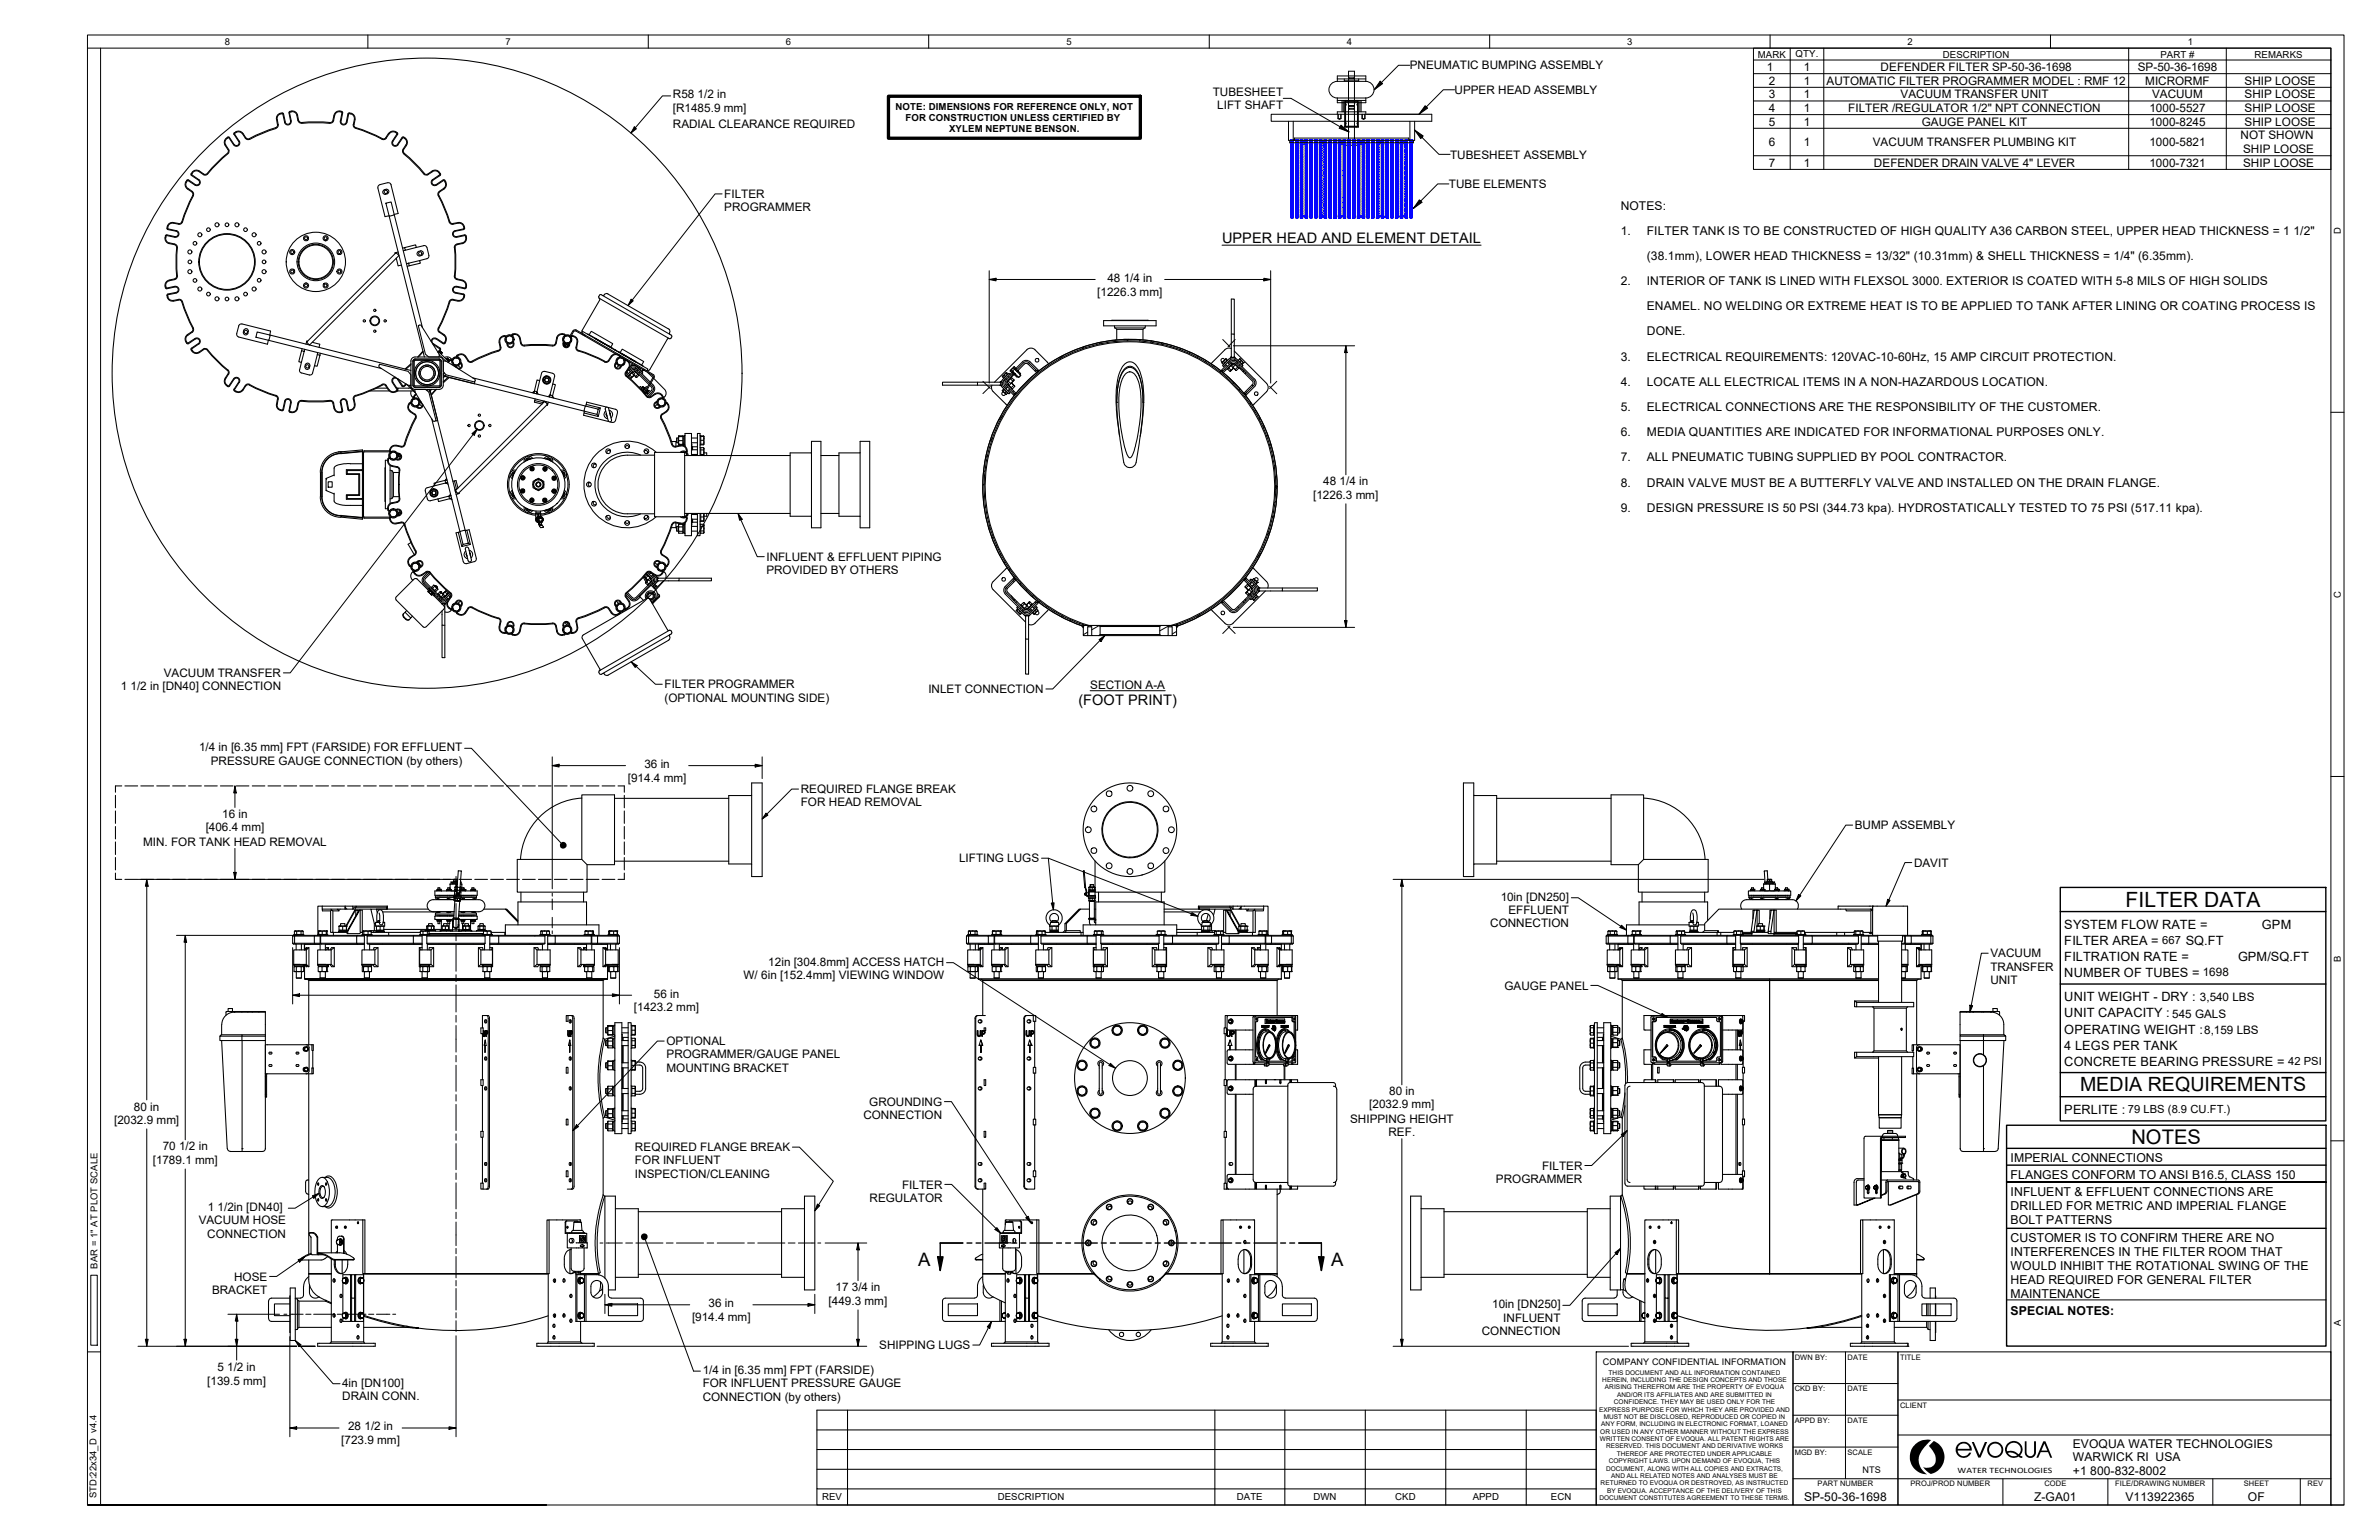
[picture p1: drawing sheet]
<svg xmlns="http://www.w3.org/2000/svg" width="864mm" height="559mm" viewBox="0 0 864 559" stroke-linecap="round" stroke-linejoin="round" font-family="sans-serif">
<defs><g id="words">
<text font-size="7.6" x="771.6" y="329.1">FILTER DATA</text>
<text font-size="7.3" x="773.7" y="415.1">NOTES</text>
<text font-size="7.1" x="755.1" y="395.9">MEDIA REQUIREMENTS</text>
<g font-size="6.7">
<text x="333.3" y="459.4">A</text>
<text x="483.2" y="459.4">A</text>
</g>
<g font-size="5.3">
<text x="443.6" y="88.1">UPPER HEAD AND ELEMENT DETAIL</text>
<text x="391.5" y="255.7">(FOOT PRINT)</text>
</g>
<g font-size="4.6">
<text x="749.4" y="337.1">SYSTEM FLOW RATE =</text>
<text x="821.1" y="337.1">GPM</text>
<text x="749.4" y="342.8">FILTER AREA =</text>
<text x="793.4" y="342.9">SQ.FT</text>
<text x="749.4" y="348.7">FILTRATION RATE =</text>
<text x="812.4" y="348.7">GPM/SQ.FT</text>
<text x="749.4" y="354.6">NUMBER OF TUBES = 1698</text>
<text x="749.4" y="363.3">UNIT WEIGHT - DRY : 3,540 LBS</text>
<text x="749.4" y="369.2">UNIT CAPACITY : 545 GALS</text>
<text x="749.4" y="375">OPERATING WEIGHT :8,159 LBS</text>
<text x="749.4" y="380.9">4 LEGS PER TANK</text>
<text x="749.4" y="386.7">CONCRETE BEARING PRESSURE =</text>
<text x="749.4" y="404.2">PERLITE :</text>
</g>
<g font-size="4.4">
<text x="588.3" y="76.1">NOTES:</text>
<text x="588.3" y="85.2">1.</text>
<text x="597.9" y="85.2">FILTER TANK IS TO BE CONSTRUCTED OF HIGH QUALITY A36 CARBON STEEL, UPPER HEAD THICKNESS = 1</text>
<text x="832.5" y="85.2">1/2&quot;</text>
<text x="597.9" y="94.3">(38.1mm), LOWER HEAD THICKNESS = 13/32&quot; (10.31mm) &amp; SHELL THICKNESS = 1/4&quot; (6.35mm).</text>
<text x="588.3" y="103.4">2.</text>
<text x="597.9" y="103.4">INTERIOR OF TANK IS LINED WITH FLEXSOL 3000. EXTERIOR IS COATED WITH 5-8 MILS OF HIGH SOLIDS</text>
<text x="597.9" y="112.6">ENAMEL. NO WELDING OR EXTREME HEAT IS TO BE APPLIED TO TANK AFTER LINING OR COATING PROCESS IS</text>
<text x="597.9" y="121.7">DONE.</text>
<text x="588.3" y="130.9">3.</text>
<text x="597.9" y="130.9">ELECTRICAL REQUIREMENTS: 120VAC-10-60Hz, 15 AMP CIRCUIT PROTECTION.</text>
<text x="588.3" y="140">4.</text>
<text x="597.9" y="140">LOCATE ALL ELECTRICAL ITEMS IN A NON-HAZARDOUS LOCATION.</text>
<text x="588.3" y="149.2">5.</text>
<text x="597.9" y="149.2">ELECTRICAL CONNECTIONS ARE THE RESPONSIBILITY OF THE CUSTOMER.</text>
<text x="588.3" y="158.3">6.</text>
<text x="597.9" y="158.3">MEDIA QUANTITIES ARE INDICATED FOR INFORMATIONAL PURPOSES ONLY.</text>
<text x="588.3" y="167.4">7.</text>
<text x="597.9" y="167.4">ALL PNEUMATIC TUBING SUPPLIED BY POOL CONTRACTOR.</text>
<text x="588.3" y="176.6">8.</text>
<text x="597.9" y="176.6">DRAIN VALVE MUST BE A BUTTERFLY VALVE AND INSTALLED ON THE DRAIN FLANGE.</text>
<text x="588.3" y="185.7">9.</text>
<text x="597.9" y="185.7">DESIGN PRESSURE IS 50 PSI (344.73 kpa). HYDROSTATICALLY TESTED TO 75 PSI (517.11 kpa).</text>
<text x="729.9" y="421.6">IMPERIAL CONNECTIONS</text>
<text x="729.9" y="427.7">FLANGES CONFORM TO ANSI B16.5, CLASS 150</text>
<text x="729.9" y="433.9">INFLUENT &amp; EFFLUENT CONNECTIONS ARE</text>
<text x="729.9" y="439">DRILLED FOR METRIC AND IMPERIAL FLANGE</text>
<text x="729.9" y="444">BOLT PATTERNS</text>
<text x="729.9" y="455.7">INTERFERENCES IN THE FILTER ROOM THAT</text>
<text x="729.9" y="450.7">CUSTOMER IS TO CONFIRM THERE ARE NO</text>
<text x="729.9" y="460.8">WOULD INHIBIT THE ROTATIONAL SWING OF THE</text>
<text x="729.9" y="465.8">HEAD REQUIRED FOR GENERAL FILTER</text>
<text x="729.9" y="470.9">MAINTENANCE</text>
<text x="729.9" y="477.1">SPECIAL NOTES:</text>
<text x="752.5" y="525.5">EVOQUA WATER TECHNOLOGIES</text>
<text x="752.5" y="530.3">WARWICK RI USA</text>
<text x="752.5" y="535.3">+1</text>
<text x="758.8" y="535.3">800-832-8002</text>
<text x="654.9" y="544.5">SP-50-36-1698</text>
<text x="738.4" y="544.6">Z-GA01</text>
<text x="771.6" y="544.5">V113922365</text>
<text x="816" y="544.6">OF</text>
</g>
<g font-size="4.3">
<text x="511.7" y="25.2">PNEUMATIC BUMPING ASSEMBLY</text>
<text x="641.4" y="25.8">1</text>
<text x="654.7" y="25.8">1</text>
<text x="682.7" y="25.8">DEFENDER FILTER SP-50-36-1698</text>
<text x="776" y="25.8">SP-50-36-1698</text>
<text x="244.3" y="35.7">R58</text>
<text x="253.2" y="35.7">1/2 in</text>
<text x="440.2" y="34.8">TUBESHEET</text>
<text x="528" y="34.2">UPPER HEAD ASSEMBLY</text>
<text x="642" y="30.7">2</text>
<text x="642" y="35.7">3</text>
<text x="654.7" y="30.7">1</text>
<text x="654.7" y="35.7">1</text>
<text x="663.1" y="30.7">AUTOMATIC FILTER PROGRAMMER MODEL : RMF 12</text>
<text x="689.9" y="35.7">VACUUM TRANSFER UNIT</text>
<text x="778.8" y="30.7">MICRORMF</text>
<text x="781.2" y="35.7">VACUUM</text>
<text x="814.8" y="30.7">SHIP LOOSE</text>
<text x="814.8" y="35.7">SHIP LOOSE</text>
<text x="244.3" y="40.7">[R1485.9 mm]</text>
<text x="441.9" y="39.6">LIFT SHAFT</text>
<text x="642" y="40.6">4</text>
<text x="654.7" y="40.6">1</text>
<text x="670.9" y="40.6">FILTER /REGULATOR 1/2&quot; NPT CONNECTION</text>
<text x="780.3" y="40.6">1000-5527</text>
<text x="814.8" y="40.6">SHIP LOOSE</text>
<text x="244.3" y="46.4">RADIAL CLEARANCE REQUIRED</text>
<text x="642" y="45.6">5</text>
<text x="654.7" y="45.6">1</text>
<text x="697.6" y="45.6">GAUGE PANEL KIT</text>
<text x="780.3" y="45.6">1000-8245</text>
<text x="814.8" y="45.6">SHIP LOOSE</text>
<text x="642" y="53">6</text>
<text x="654.7" y="53.1">1</text>
<text x="679.9" y="53.1">VACUUM TRANSFER PLUMBING KIT</text>
<text x="780.3" y="53">1000-5821</text>
<text x="813.3" y="50.5">NOT SHOWN</text>
<text x="526.4" y="57.5">TUBESHEET ASSEMBLY</text>
<text x="814.3" y="55.6">SHIP LOOSE</text>
<text x="642" y="60.5">7</text>
<text x="654.7" y="60.5">1</text>
<text x="680.3" y="60.5">DEFENDER DRAIN VALVE 4&quot; LEVER</text>
<text x="780.3" y="60.5">1000-7321</text>
<text x="814.3" y="60.5">SHIP LOOSE</text>
<text x="262.9" y="71.9">FILTER</text>
<text x="526" y="68.3">TUBE ELEMENTS</text>
<text x="262.9" y="76.7">PROGRAMMER</text>
<text x="398.3" y="107.3">[1226.3 mm]</text>
<text x="402" y="102.3">48</text>
<text x="407.9" y="102.3">1/4 in</text>
<text x="480.4" y="176.1">48</text>
<text x="486.3" y="176.1">1/4 in</text>
<text x="476.7" y="181.2">[1226.3 mm]</text>
<text x="278.2" y="203.5">INFLUENT &amp; EFFLUENT PIPING</text>
<text x="278.2" y="208.3">PROVIDED BY OTHERS</text>
<text x="59.4" y="245.7">VACUUM TRANSFER</text>
<text x="43.8" y="250.5">1</text>
<text x="47.4" y="250.5">1/2 in [DN40] CONNECTION</text>
<text x="241.2" y="249.8">FILTER PROGRAMMER</text>
<text x="337" y="251.5">INLET CONNECTION</text>
<text x="395.7" y="250">SECTION A-A</text>
<text x="241.2" y="254.6">(OPTIONAL MOUNTING SIDE)</text>
<text x="72.3" y="272.7">1/4 in [6.35 mm] FPT (FARSIDE) FOR EFFLUENT</text>
<text x="76.5" y="277.4">PRESSURE GAUGE CONNECTION (by others)</text>
<text x="233.9" y="278.6">36 in</text>
<text x="227.9" y="283.7">[914.4 mm]</text>
<text x="290.7" y="287.8">REQUIRED FLANGE BREAK</text>
<text x="290.7" y="292.5">FOR HEAD REMOVAL</text>
<text x="80.7" y="296.9">16 in</text>
<text x="74.7" y="301.5">[406.4 mm]</text>
<text x="673.4" y="300.9">BUMP ASSEMBLY</text>
<text x="51.9" y="307">MIN. FOR TANK HEAD REMOVAL</text>
<text x="348.2" y="312.9">LIFTING LUGS</text>
<text x="694.8" y="314.5">DAVIT</text>
<text x="544.8" y="326.9">10in [DN250]</text>
<text x="547.6" y="331.7">EFFLUENT</text>
<text x="541" y="336.5">CONNECTION</text>
<text x="722.6" y="347.4">VACUUM</text>
<text x="278.9" y="350.4">12in [304.8mm] ACCESS HATCH</text>
<text x="722.6" y="352.2">TRANSFER</text>
<text x="269.9" y="355.2">W/ 6in [152.4mm] VIEWING WINDOW</text>
<text x="546.2" y="359.1">GAUGE PANEL</text>
<text x="722.6" y="357">UNIT</text>
<text x="237.4" y="361.9">56 in</text>
<text x="230.1" y="367">[1423.2 mm]</text>
<text x="241.9" y="379.3">OPTIONAL</text>
<text x="241.9" y="388.9">MOUNTING BRACKET</text>
<text x="241.9" y="384">PROGRAMMER/GAUGE PANEL</text>
<text x="315.5" y="401.3">GROUNDING</text>
<text x="504.3" y="397.4">80 in</text>
<text x="41.4" y="408">[2032.9 mm]</text>
<text x="48.6" y="403">80 in</text>
<text x="313.4" y="406.1">CONNECTION</text>
<text x="490.1" y="407.6">SHIPPING HEIGHT</text>
<text x="497.1" y="402.1">[2032.9 mm]</text>
<text x="504.1" y="412.4">REF.</text>
<text x="59.1" y="417.4">70</text>
<text x="65" y="417.4">1/2 in</text>
<text x="230.5" y="417.7">REQUIRED FLANGE BREAK</text>
<text x="55.4" y="422.5">[1789.1 mm]</text>
<text x="230.5" y="422.5">FOR INFLUENT</text>
<text x="559.8" y="424.4">FILTER</text>
<text x="230.5" y="427.3">INSPECTION/CLEANING</text>
<text x="327.5" y="431.3">FILTER</text>
<text x="543" y="429.3">PROGRAMMER</text>
<text x="315.7" y="436.1">REGULATOR</text>
<text x="75.4" y="439.5">1</text>
<text x="79" y="439.5">1/2in [DN40]</text>
<text x="72.1" y="444.3">VACUUM HOSE</text>
<text x="75.2" y="449.1">CONNECTION</text>
<text x="85" y="464.7">HOSE</text>
<text x="77" y="469.5">BRACKET</text>
<text x="300.8" y="473.6">[449.3 mm]</text>
<text x="303.3" y="468.6">17</text>
<text x="309.2" y="468.6">3/4 in</text>
<text x="251.2" y="479.3">[914.4 mm]</text>
<text x="257.2" y="474.3">36 in</text>
<text x="541.7" y="474.8">10in [DN250]</text>
<text x="545.7" y="479.6">INFLUENT</text>
<text x="537.9" y="484.4">CONNECTION</text>
<text x="319.2" y="489.6">SHIPPING LUGS</text>
<text x="78.9" y="497.4">5</text>
<text x="82.5" y="497.4">1/2 in</text>
<text x="75.2" y="502.5">[139.5 mm]</text>
<text x="124.2" y="503.2">4in [DN100]</text>
<text x="255.1" y="503.4">FOR INFLUENT PRESSURE GAUGE</text>
<text x="255.1" y="498.6">1/4 in [6.35 mm] FPT (FARSIDE)</text>
<text x="124.2" y="508">DRAIN CONN.</text>
<text x="255.1" y="508.2">CONNECTION (by others)</text>
<text x="126.4" y="519">28</text>
<text x="132.3" y="519">1/2 in</text>
<text x="123.9" y="524.1">[723.9 mm]</text>
</g>
<g font-size="4.1">
<text x="784.9" y="342.5">667</text>
<text x="830.6" y="386.3">42 PSI</text>
<text x="772.5" y="403.8">79 LBS (8.9 CU.FT.)</text>
</g>
<g font-size="3.5">
<text x="638.1" y="20.9">MARK</text>
<text x="651.8" y="20.8">QTY.</text>
<text x="705.2" y="20.9">DESCRIPTION</text>
<text x="784.2" y="20.9">PART #</text>
<text x="818.4" y="20.9">REMARKS</text>
<text x="325.1" y="39.8">NOTE: DIMENSIONS FOR REFERENCE ONLY, NOT</text>
<text x="328.7" y="43.8">FOR CONSTRUCTION UNLESS CERTIFIED BY</text>
<text x="344.6" y="47.8">XYLEM NEPTUNE BENSON.</text>
<text x="298.4" y="544.4">REV</text>
<text x="362.2" y="544.4">DESCRIPTION</text>
<text x="448.9" y="544.4">DATE</text>
<text x="476.8" y="544.4">DWN</text>
<text x="506.5" y="544.4">CKD</text>
<text x="534.6" y="544.4">APPD</text>
<text x="563" y="544.4">ECN</text>
</g>
<g font-size="3.4">
<text x="81.7" y="16.3">8</text>
<text x="183.5" y="16.3">7</text>
<text x="285.3" y="16.3">6</text>
<text x="387.1" y="16.3">5</text>
<text x="488.9" y="16.3">4</text>
<text x="590.7" y="16.3">3</text>
<text x="692.5" y="16.3">2</text>
<text x="794.3" y="16.3">1</text>
<text x="849.8" y="84.8" transform="rotate(-90 849.8 84.8)">D</text>
<text x="849.8" y="217" transform="rotate(-90 849.8 217)">C</text>
<text x="849.8" y="349" transform="rotate(-90 849.8 349)">B</text>
<text x="35.4" y="460.4" transform="rotate(-90 35.4 460.4)">BAR = 1&quot; AT PLOT SCALE</text>
<text x="849.8" y="481.2" transform="rotate(-90 849.8 481.2)">A</text>
<text x="35.1" y="543.7" transform="rotate(-90 35.1 543.7)">STD:22x34_D v4.4</text>
</g>
<g font-size="3.3">
<text x="581.9" y="495.2">COMPANY CONFIDENTIAL INFORMATION</text>
<text x="676.1" y="534.4">NTS</text>
</g>
<text font-size="3" x="710.6" y="534.4">WATER TECHNOLOGIES</text>
<g font-size="2.7">
<text x="651.5" y="493.3">DWN BY:</text>
<text x="670.7" y="493.3">DATE</text>
<text x="689.7" y="493.3">TITLE</text>
<text x="651.5" y="504.8">CKD BY:</text>
<text x="670.7" y="504.8">DATE</text>
<text x="689.7" y="510.8">CLIENT</text>
<text x="651.5" y="516.3">APPD BY:</text>
<text x="670.7" y="516.3">DATE</text>
<text x="651.5" y="527.9">MGD BY:</text>
<text x="670.7" y="527.9">SCALE</text>
<text x="659.8" y="539.4">PART NUMBER</text>
<text x="693.5" y="539.4">PROJ/PROD NUMBER</text>
<text x="742.1" y="539.4">CODE</text>
<text x="767.8" y="539.4">FILE/DRAWING NUMBER</text>
<text x="814.5" y="539.4">SHEET</text>
<text x="837.7" y="539.4">REV</text>
</g>
<g font-size="2.3">
<text x="581.7" y="501.5">HEREIN, INCLUDING THE DESIGN CONCEPTS AND THOSE</text>
<text x="583.9" y="498.8">THIS DOCUMENT AND ALL INFORMATION CONTAINED</text>
<text x="582.6" y="504.1">ARISING THEREFROM ARE THE PROPERTY OF EVOQUA</text>
<text x="585.9" y="509.5">CONFIDENCE. THEY MAY BE USED ONLY FOR THE</text>
<text x="587" y="506.8">AND/OR ITS AFFILIATES AND ARE SUBMITTED IN</text>
<text x="580.5" y="512.2">EXPRESS PURPOSE FOR WHICH THEY ARE PROVIDED AND</text>
<text x="582.2" y="514.9">MUST NOT BE DISCLOSED, REPRODUCED OR COPIED IN</text>
<text x="580.9" y="520.2">OR USED IN ANY OTHER MANNER WITHOUT THE EXPRESS</text>
<text x="581.3" y="517.5">ANY FORM, INCLUDING IN ELECTRONIC FORMAT, LOANED</text>
<text x="580.8" y="522.9">WRITTEN CONSENT OF EVOQUA. ALL PATENT RIGHTS ARE</text>
<text x="583" y="525.6">RESERVED. THIS DOCUMENT AND DERIVATIVE WORKS</text>
<text x="583" y="533.6">DOCUMENT, ALONG WITH ALL COPIES AND EXTRACTS,</text>
<text x="584" y="530.9">COPYRIGHT LAWS. UPON DEMAND OF EVOQUA, THIS</text>
<text x="586.9" y="528.3">THEREOF ARE PROTECTED UNDER APPLICABLE</text>
<text x="581" y="539">RETURNED TO EVOQUA OR DESTROYED, AS INSTRUCTED</text>
<text x="584.9" y="536.3">AND ALL RELATED NOTES AND ANALYSES MUST BE</text>
<text x="580.6" y="544.3">DOCUMENT CONSTITUTES AGREEMENT TO THESE TERMS.</text>
<text x="583.4" y="541.7">BY EVOQUA. ACCEPTANCE OF THE DELIVERY OF THIS</text>
</g>
</g></defs>
<!-- layer: Hatch -->
<g fill="none" stroke="#000" stroke-width=".36">
<path d="M365.6 139.4l-.3 .5M367.5 134.8l.1 .3M367.7 134.9l-.2 .5M368 135.2l-.9 1.7M368.4 135.8l.9 1M368.5 133.8l.1 .2M368.5 135.7l-.5 .3M368.9 133.8l-.3 .4M369.4 134.7l1 1M369.6 134.5l-.4 .2M373.7 131.8l-.3 .5M376 134.1l-.3 .5"/>
<path d="M376.9 134.5l-.3 .3M385.9 129l-1.2 1.2M393.6 125.7l-.9 .9M399.7 124.2l-.7 .6M404.9 123.4l-.5 .6M409.7 123.1l-.6 .6M414 123.3l-.4 .5M418.1 123.7l-.5 .5M421.9 124.4l-.5 .4M425.4 125.3l-.4 .5M428.8 126.5l-.4 .4M432 127.8l-.4 .4"/>
<path d="M435 129.2l-.4 .5M437.8 130.9l-.3 .4M440.6 132.7l-.4 .3M443.2 134.6l-.4 .3M443.8 134.5l-.3 .2M444.4 134l.5 .3M445.6 136.6l-.3 .4M446.8 131.7l.5 .3M447.9 138.8l-.4 .4M449.8 133.4l1.7 1.1M454.4 139.8l.5 .2M360.2 159.1l-.9 .9"/>
<path d="M363.9 151l-1.3 1.3M367.9 141.8l-.2 .4M368.4 143l-.2 .3M450.1 141.1l-.3 .4M452.1 142.1l.5 .3M452.2 143.5l-.4 .5M452.2 142.9l-.3 .3M454.1 146.1l-.4 .4M455.8 148.8l-.3 .4M457.5 151.7l-.4 .4M458.9 154.7l-.4 .4M460.2 157.9l-.4 .4"/>
<path d="M357.3 175.6l-.5 .5M357.4 180l-.5 .4M357.6 170.8l-.5 .5M358.5 165.4l-.7 .7M461.3 161.3l-.4 .4M462.3 164.8l-.5 .5M463 168.7l-.5 .4M463.4 176.4l-.4 .3M463.4 172.7l-.5 .5M463.6 177l-.6 .5M357.8 184l-.5 .5M358.5 187.8l-.5 .5"/>
<path d="M359.4 191.4l-.4 .4M360.5 194.8l-.4 .3M361.8 197.9l-.4 .5M460.9 193.1l-.8 .9M462.5 187.1l-.7 .6M463.4 181.7l-.7 .7M363.3 201l-.5 .4M364.9 203.9l-.4 .3M365.3 213.2l.3 .5M366.6 206.6l-.3 .3M367.1 216.2l1 1.7M367.7 210.8l.2 .5"/>
<path d="M368.4 209.9l-.3 .2M368.6 209.2l-.4 .4M370.6 211.6l-.4 .4M372.7 213.9l-.3 .4M375.1 216.1l-.4 .4M375.7 218.5l.3 .4M376.8 218.3l-.2 .3M377.5 218.2l-.4 .4M443.7 218.3l-.3 .3M452.2 209.8l-.3 .3M453.8 215.6l.4 .4M457.7 200.9l-1.3 1.2"/>
<path d="M373.4 220.8l.3 .5M380.1 220.1l-.4 .4M382.8 221.8l-.3 .4M385.8 223.5l-.5 .3M388.7 224.9l-.3 .4M392 226.2l-.5 .4M393.2 227.2l-.2 .2M394.8 229.4l-1.5 .9M399 227l-2.7 1.5M424.5 226.9l-3.5 2M427.1 229.1l-1.6 1M427.4 227.4l-.3 .3"/>
<path d="M427.5 226.5l-.4 .4M435.6 222.9l-1.1 1.2M449.3 220.2l.3 .3"/>
</g>
<!-- layer: Visible -->
<g fill="none" stroke="#000" stroke-width=".38">
<path d="M81.9 52.6l1.2 1.9v.7l-.4 .6M82.4 50.3l-.7 1.1 .2 1.2M82.6 49.7l.7 .2 1.7 2.5M82.7 49.8a2.03 2.03 0 0 0-1 2.9l1.2 1.9-.1 .7-4.1 3.8-3.5 3.8M82.7 55.8l-3.1 2.7-3.5 3.8a1.84 1.84 0 0 1-2 1.2l-.3-.1a3.2 3.2 0 0 0-2.8-1.4l-1.1 .7M82.8 50h.3l1.7 2.5a1.24 1.24 0 0 0 1.7 .4 1.24 1.24 0 0 0 .3-1.7M82.8 50l-.4 .3M85 48.8l1.6 2.5M85.1 48.1l-.2 .7M85.1 48.2a2.05 2.05 0 0 1 3.1 .2M86.6 51.3a.98 .98 0 0 1-.2 1.4 .98 .98 0 0 1-1.4-.3M88 48.6a1.67 1.67 0 0 0-2.9 .1l1.7 2.5"/>
<path d="M88.2 48.4l1 1.6M89.3 50l.5 .4 .7-.1M100.1 46.3l-4.9 1.8-4.7 2.2M100.2 46.6l-4.9 1.8-5 2.3-1-.3-1.3-1.9M101.9 41.3l-1 .7a3.3 3.3 0 0 0 .1 3.1l-.1 .7-.8 .8M102.4 41l.5 .3 .6 3a.98 .98 0 0 0 1.2 .8 .98 .98 0 0 0 .8-1.2M102.4 41a1.99 1.99 0 0 0-2 2.3l.4 2.2-.7 .8M102.4 41.2l.3 .2 .6 2.9M102.5 41.2l-.6 .2M105.1 40.9l.6 3a1.24 1.24 0 0 1-1 1.4 1.24 1.24 0 0 1-1.4-1M105.2 40.9l.1-.2a1.81 1.81 0 0 1 2.5 1.2M107.8 41.9l.5 2.2 1.2 .7 5.2-.3 5.5 .2 .6-.4 .3-.6"/>
<path d="M108.4 43.7a3.5 3.5 0 0 0-1.2-3.1 1.5 1.5 0 0 0-2.3 .4l.6 2.9M108.4 43.7l.4 .6 .7 .2 5.2-.3 5.1 .2 .7-.1 .3-.6a3.7 3.7 0 0 1 1.3-3.1 1.49 1.49 0 0 1 2.3 .4l-.6 2.9M121.5 41.9l-.4 1.9M121.5 41.9a1.64 1.64 0 0 1 2.6-1l-.5 3M123.5 43.9a1.24 1.24 0 0 0 1 1.4 1.24 1.24 0 0 0 1.5-1M126.9 41l-.6 .3-.6 3a.99 .99 0 0 1-1.1 .8 .99 .99 0 0 1-.8-1.2M126.9 41a2.04 2.04 0 0 1 2 2.4l-.4 2.1 .7 .8M127.4 41.3l1 .7 .2 1.3M127.4 41.4l-.8-.1-.6 3M128.7 43.3l-.5 2.2 .3 .7 .6 .4M129.2 46.6l4.8 1.7 3.7 1.7a1.76 1.76 0 0 0 2.3 .4l.2-.3a3.5 3.5 0 0 1 2.2-2.2h.8l.9 .6-1.7 2.7M129.2 46.3l4.9 1.8 5 2.3 .9-.4 1-1.6"/>
<path d="M144.2 48.1l.1 .7M144.2 48.2a2.05 2.05 0 0 0-3.1 .2M144.3 48.8l-1.6 2.5a.97 .97 0 0 0 .2 1.4 .97 .97 0 0 0 1.4-.3l1.6-2.5 .7-.2M146.2 50l-1.7 2.5a1.24 1.24 0 0 1-1.7 .4 1.24 1.24 0 0 1-.4-1.7M146.5 50h-.3M146.5 50a1.79 1.79 0 0 1 .9 2.6M146.5 54.3l-.1 .7 .4 .6 3.8 3.5 3.5 3.8M146.6 55.9l3.8 3.4 3.4 3.8M146.6 49.8a2.03 2.03 0 0 1 1 2.9l-1.1 1.6M147.3 52.6l-1.1 1.9v.7l.4 .6M67.5 65.9l-.3 1.5 .8 1.2M67.8 65.4l.6-.1 2.5 1.7"/>
<path d="M67.8 65.5l-.3 .5M68 68.6l1.9 1.3v1M69.4 63l.1 .7 2.5 1.6M69.7 63.4l2.4 1.8M69.7 62.6l-.3 .4M69.7 69.4l.5 .6 .1 .7-2.3 5-1.4 3.9a1.84 1.84 0 0 1-1.4 1.8h-.4M69.9 62.7l-.3 .8M70 70.9l-2.3 4.7-1.7 4.9M72 65.3a.98 .98 0 0 1 .3 1.4 .98 .98 0 0 1-1.4 .3M72.2 65.1a1.24 1.24 0 0 1 .3 1.7 1.24 1.24 0 0 1-1.7 .4l-2.6-1.7-.2 .1a1.9 1.9 0 0 0 .2 2.8l1.5 1M72.4 62l-1.5-.2-1.2 .7M72.4 62l1.8 1.3 1-.4"/>
<path d="M137.2 68.2l2.6 10.4 1.4-.3M137.9 67a.98 .98 0 0 0-.7 1.2M139.6 68.8a1 1 0 0 1 1.5 .5l-.3 .9-.8 .3M139.6 68.9a.86 .86 0 0 0-.6 1 .86 .86 0 0 0 1 .6M140.1 73.7l1.9-.4 1.1 4.7-1.8 .5zM140.7 66.3l-2.8 .7M140.8 66.3a.98 .98 0 0 1 1.2 .7M141.3 78.5l12.8 51M141.9 67l2.6 10.5-1.4 .3M143.1 78l10.3 40.9M153.8 63.1l1 .5 .6-.3a3.3 3.3 0 0 1 2.9-1.3l.7 .4 .7 .7-.1 .4M154 62.9l.6 .4 .7-.2"/>
<path d="M157.1 65.1a1.26 1.26 0 0 0-.3 1.7 1.26 1.26 0 0 0 1.7 .4l2.5-1.7 .3 .1M159.3 70.9l2.3 4.7 1.7 4.9M159.5 69.4l-.5 .6a1.95 1.95 0 0 0 .6 2l2.1 4.7 1.3 3.8M159.5 62.5l-1.2-.7a3.4 3.4 0 0 0-3 1.3M159.6 62.6l.3 .4M159.6 63.4l-2.5 1.8M159.9 63l-.1 .7-2.6 1.6a.98 .98 0 0 0-.3 1.4 .98 .98 0 0 0 1.4 .3l2.5-1.7M160.9 65.3l.6 .1M161.2 68.6l-1.8 1.3-.1 1M161.3 65.6l.3 .5M161.5 65.5l.3 .5M161.5 66.1l.3 1.2a3.3 3.3 0 0 1-2.3 2.1"/>
<path d="M161.8 65.9l.2 1.5-.8 1.2M59.9 86.2l.3 1.4a3.5 3.5 0 0 0 3.1 1.2l.6 .4 .2 .7-.2 5.1 .2 5.2M60 85.7v.5M60.6 85.2l-.6 .4M60.8 82.8l.2 .3 2.9 .6a1.22 1.22 0 0 1 1 1.4 1.22 1.22 0 0 1-1.4 1M61 82.3l-.1 .5M61.5 88.1l1.9 .4M63.4 88.5l.8 .7 .2 .7M63.5 86.1l-3-.6-.2 .2a1.85 1.85 0 0 0 1.2 2.5M63.9 83.9a.98 .98 0 0 1 .8 1.2 .98 .98 0 0 1-1.2 .7l-2.9-.6M64.4 89.9l-.3 5.1 .3 5.2M64.8 81.3a3.3 3.3 0 0 0-3.1-.1l-.8 1.1"/>
<path d="M64.8 81.1a3.6 3.6 0 0 0-3.3-.1l-.3 .3a1.41 1.41 0 0 0-.2 2l2.9 .6M66 80.5l-.4 .5-.7 .1M143.8 93.7l.7 2.8 1.2-.3M144.5 91.4l-1.1 .4v.2M146.9 89.9l4-1.1 .2 1-4 1zM146.9 89.9l-.7 .1M147.1 90.8l-.7 .2M148.3 95.5l4-.9 .3 .9-4.1 1zM148.3 95.5l-.7 .2M148.5 96.5l-.7 .1M151.1 89.8l2.7-.7a.98 .98 0 0 1 1.2 .7l.7 2.9M152 91.2a.86 .86 0 0 0-.6 1.1 .86 .86 0 0 0 1 .6l.6-.2"/>
<path d="M152.1 91.2a1 1 0 0 1 1.5 .4l-.1 .7-.5 .4M155 93.9l-2.7 .7M155.7 92.7a.98 .98 0 0 1-.7 1.2M163.1 80.5l.4 .6 1 .3M163.3 80.5l.4 .5 .7 .1a3.6 3.6 0 0 1 3.3-.1l.7 .7 .3 1.1M164.5 81.3a3.3 3.3 0 0 1 3.1-.1l.7 1.1M165 89.9l.2 5.1-.2 5.2M165.2 89.9l.3 5.1-.3 5.2M165.3 83.9a1 1 0 0 0-.7 1.2 1 1 0 0 0 1.1 .8l3-.7 .5 .4M165.8 86.1l3.1-.5a1.86 1.86 0 0 1-1.2 2.6M165.9 88.5l-.6 .4-.4 1M166 88.8l-.6 .4-.2 .7"/>
<path d="M167.8 88.1l-1.9 .4M168.3 82.3l.1 .5M168.4 82.8l-.1 .3-3 .6a1.24 1.24 0 0 0-1 1.4 1.24 1.24 0 0 0 1.5 1M168.6 82.7l-.3 .6-2.9 .6M169.3 85.7a2.12 2.12 0 0 1-1.5 2.7l-1.9 .4M60 103.8v.6M60 104.4l.6 .4M60.6 104.8l2.9-.6a.98 .98 0 0 1 1.2 .7 .98 .98 0 0 1-.8 1.2l-2.9 .6a1.59 1.59 0 0 0 1 2.5l2.8-.3M60.9 107.2a1.75 1.75 0 0 0 2 1.8l2.3-.4 .6 .3 .4 .6M61.5 101.9a1.58 1.58 0 0 0-1 2.6l3-.6M63.4 101.5l-1.9 .4M63.5 103.9a1.24 1.24 0 0 1 1.4 1 1.24 1.24 0 0 1-.9 1.4l-3 .6-.2 .3"/>
<path d="M64.1 100.1l-.2 .7-.6 .4a3.4 3.4 0 0 0-3.3 1.7l-.1 .9M64.4 100.1l-.4 1-.6 .3M64.9 108.9l.7 .1 .4 .5 1.7 5 2.3 4.6M66.3 109.5l1.7 4.9 2.2 4.6v1.1l-.5 .5M69.9 119.1v1.1l-1.9 1.2M88.5 120l-.2 .5M88.5 119.9a.86 .86 0 0 1 1-.6 .86 .86 0 0 1 .6 1l-.1 .6M153 118.2l6.4 10.3M153 118.2l-.4-.3-.8 .2 2.6 10.4 1.2 1h3.8v-1.1M159.3 119.1l.1 1.1 1.8 1.2M163 109.5l-1.3 3.9-2.1 4.7a1.95 1.95 0 0 0-.6 2l.5 .5M163.3 109.6l-1.7 4.9-2.3 4.6"/>
<path d="M164.9 100.1l.2 .7 .5 .5 2.2 .6M165.2 100.1l.2 .7 .6 .4M165.8 103.9a1.25 1.25 0 0 0-1.5 1 1.25 1.25 0 0 0 1 1.5l2.9 .5 .2 .3M165.9 101.2a3.7 3.7 0 0 1 3.1 1.2 1.4 1.4 0 0 1-.3 2.4M167.7 101.9a1.56 1.56 0 0 1 1.3 1 1.56 1.56 0 0 1-.3 1.6l-2.9-.6M168.3 107.7l-.7 1.1a3.2 3.2 0 0 1-3.1-.2l-.7 .1-.7 .8M168.4 107.2l-.1 .6M168.7 104.8l-3-.6a.99 .99 0 0 0-1.2 .8 .99 .99 0 0 0 .9 1.1l2.9 .6 .3 .6M168.7 107.3a2.18 2.18 0 0 1-2.5 2l-2.1-.4-.8 .6M217.5 108.2l.2 .7M217.6 108.2l25.3 14.7M217.7 108.9l-6.4 11-.1 .8"/>
<path d="M218.7 107.2l25.1 14.6a.96 .96 0 0 1-.3 1 .96 .96 0 0 1-1.1 .1l-6.5 11.1-.4 .5h-.6M218.7 107.2l-.9-.3-.5 .9 .2 .4M220.7 106.7l22 12.6a1.67 1.67 0 0 1 .4 1.9l.2 .1M220.7 106.6a1.58 1.58 0 0 0-1.8 .7l-.2-.1M400.6 116.3h19.1v1.9h-19.1zM404.9 119l.5 .5h9.5l.6-.5M405.4 119.5v3.8M414.9 119.5v3.8M415.8 118.2l-.1 .8h-11.1v-.8M416.8 116.3h-13.2M67.5 124.1l.3 .5M67.7 124l.6 .5"/>
<path d="M68 121.4l-.8 1.2 .3 1.4M68.2 121.6l-.7 1.1 .2 1.2M68.3 124.5l2.5-1.7a1.24 1.24 0 0 1 1.7 .4 1.24 1.24 0 0 1-.3 1.7l-2.5 1.7M69.4 127a2.03 2.03 0 0 0 3 .9M69.6 126.5l.3 .8M69.7 120.6l-1.5 1.1M70.9 123a.98 .98 0 0 1 1.4 .3 .98 .98 0 0 1-.3 1.4M70.9 123l-2.5 1.7-.6-.1M72 124.7l-2.5 1.6-.1 .7M73.8 126.6l1-.1 .6 .4M73.8 126.7a3.3 3.3 0 0 1-2.8 1.3l-1.1-.7M75.2 127l-1-.3-1.8 1.3"/>
<path d="M75.2 127.1l3.5 3.9 4.1 3.7v1a3.2 3.2 0 0 0-1.2 3.4l1 1.2M75.4 127l3.5 3.8 3.8 3.4M82.7 134.2l.5 1-.2 .6a3.3 3.3 0 0 0-1.3 2.8l.7 1.1M85 137.6l-1.7 2.5-.7 .1M85 137.6a.98 .98 0 0 1 1.4-.3 .98 .98 0 0 1 .2 1.4M86.6 138.7l-1.7 2.5 .2 .6M86.7 122.3l10.4 2.6 .3-1.5M86.8 138.8l-1.6 2.6M86.8 138.8a1.24 1.24 0 0 0-.3-1.7 1.24 1.24 0 0 0-1.7 .4l-1.8 2.5-.6-.3M88.4 120.5a.86 .86 0 0 0 .6 1 .86 .86 0 0 0 1-.6M90.5 139.8l4.7 2.2 4.9 1.7M90.5 139.7l-.7-.1-.5 .4"/>
<path d="M90.6 139.5l4.7 2.3 4.8 1.7M90.7 139.5l-.7-.2-.7 .3-1.3 1.9M93.3 120.5l4.8 1.1-.5 1.9-4.7-1.1zM97.6 123.5l40.9 10.2M97.9 121.6l.3-1.5-10.4-2.5a.98 .98 0 0 0-1.2 .7l-.7 2.8 .2 .7 .6 .5M98.1 121.6l51.1 12.8M108.7 134.2a.98 .98 0 0 0 .8 1.2l2.8 .7 .8-.2 .4-.6M109.4 131.5l-.6 2.7M109.5 127.3l.9 .2-1 4-.9-.2zM109.7 126.6l-.2 .7M110.6 126.7l-.2 .8M111.3 124.1l32.5-32.4 1 1-32.5 32.5z"/>
<path d="M111.7 123.8h-.3l-.3 1.1M112.5 132.8a.87 .87 0 0 0-.6-1 .87 .87 0 0 0-1.1 .6l-.1 .6a.86 .86 0 0 0 .6 1 .86 .86 0 0 0 1.1-.6l.1-.6M113.3 124.2l2.8 .7-.3 1.1M114.2 132.7l-.7 2.6M115.2 128.7l.9 .2-1 4-.9-.2zM115.3 128l-.1 .7M116.3 128.2l-.2 .7M137.6 132.7l.2 .7M137.6 132.7l.1-.6 10.4 2.6 1.1 1.3v3.8l-1.2-.1M137.9 133.3l10.2 6.5M138.6 139.5l.7-.2 .7 .3 1.3 1.9M138.7 139.5l-4.7 2.3-4.9 1.7"/>
<path d="M138.8 139.7h1l1.2 1.9M138.8 139.8l-4.7 2.2-4.9 1.7M142.4 138.8l1.7 2.6M143.6 136.9a1.24 1.24 0 0 0-1.2 .6 1.24 1.24 0 0 0 0 1.3M144.5 137.5l1.7 2.5M146.9 139.7l-.7 .3M147.4 139.3l-.5 .4M147.6 139.4l-1 .9M147.8 139.6l3.1 3.1M148.5 139.8l2.2 2.6M149.2 131v8.8a1.49 1.49 0 0 0 1.5 1.5h8.7M149.2 132.3l-1.9 1.6"/>
<path d="M149.2 131.9l-2.2 2M149.9 131l.2-.5 .5-.2h8.8l.5 .2 .2 .5M150.4 131l.2-.3h8.8l.3 .3M150.4 131v8.8l.3 .3M153.5 127.4l-1.9 2.2M153.5 127.7l-1.6 1.9M153.6 127.7h-.1M156.5 124a1.24 1.24 0 0 1 .6-1.2 1.24 1.24 0 0 1 1.4 0l2.5 1.7M157.2 124.9l2.4 1.7M158.3 123l2.5 1.7M158.3 123a.97 .97 0 0 0-1.3 .3 .97 .97 0 0 0 .2 1.4l2.5 1.6 .2 .7M159.3 127.7l3.5 3.4"/>
<path d="M159.4 129.5h-8.7a1.49 1.49 0 0 0-1.5 1.5M159.4 129.5a1.49 1.49 0 0 1 1.5 1.5M159.5 128.9l2.5 2.2M159.5 120.6l1.6 1.1M159.6 126.5l.1 .4-.8 .8M159.7 127.2l.3 .3zM159.7 131v8.8l-.3 .3M159.8 127.3l-.3 .3M159.9 127l-.9 .9M160 127.5l.5 .6M160.1 131v8.8l-.2 .5-.5 .2h-8.8l-.5-.2-.2-.5v-8.8M160.2 128.3l-.8-.7 .8 1"/>
<path d="M160.2 128.3h-.1M160.2 127.8l-.3 .2M160.5 128.1l-.3 .2M160.9 131v3.8l1 1.2 10.4 2.6 .2-.5M160.9 131v8.8a1.49 1.49 0 0 1-1.5 1.5M160.9 137l.6-.4-.6-.2 51.1 12.8M160.9 135.5h.3M161.1 121.6l.7 1.1-.3 1.2M161.2 121.4l.8 1.2-.2 1.4M161.3 124.4l-.3 .1M161.3 129.7l1.5-.2 1.3 .9M161.4 135.4l-.5 .4 .6 .8 10.7 2.7 .1-.7"/>
<path d="M161.5 124.6l-.6 .1M161.6 124l-.3 .4M161.7 131h-.8M161.8 124.1l-.3 .5M161.9 136l-.4 .6M162 131.1l10.2 6.4M162.2 130.2l-.1 .1M162.4 130h.1M162.5 130l-.3 .4M162.5 130l-.4 .2 .8 .8-1-.8M162.5 130l.7 .7M162.5 130l.8 .7"/>
<path d="M162.8 136.8l-1.9 1.7M162.9 130.5l-.2 .2M163 130.9l-.5 .5M163.1 137l-2.2 1.9M163.6 130.8l-.9 .8M163.6 130.8l.4 .1M164 130.6l-.4-.1-.6 .4M165 129.8l1.5 .2 .3 .7a1.3 1.3 0 0 1-1.4 1.8 1.3 1.3 0 0 1-.8-2.1zM165.2 132.8l.3 .5M166.3 128.6l-.5 .5-.1 .3M166.4 132.7l.7 .8M166.4 128.7l1.4-.3a3.4 3.4 0 0 1 2.2 2.4l.6 .4 .7-.1"/>
<path d="M166.5 128.9l-.5 .5M166.5 128.9l1.3-.2 1 .7M167.2 131.8a1.02 1.02 0 0 1 0 1.7 1.02 1.02 0 0 1-1.6-.6M167.3 131.4a1.37 1.37 0 0 1 .5 1.6 1.37 1.37 0 0 1-1.3 .9M168.8 129.3l1.1 1.6M171.6 137.1l40.9 10.2M172.2 137.4l.3 .7M181.2 124.2l.3 1.8M181.6 126l-.1 .7-.6 .4-4.9 1.7-4.7 2.3M181.8 126v.7a2.01 2.01 0 0 1-1.8 1l-7.6 3.2a1.8 1.8 0 0 1-2.3 .3l-.3-.2M182.7 121.9l-1.2 .8-.3 1.5M183.2 121.8l-.6 .1"/>
<path d="M183.2 121.8l.5 .2M183.2 122a1.88 1.88 0 0 0-1.7 2.1l.3 1.9M183.2 122.1l.3 .1M183.7 123.1v-.7l1.3-.7 1.2 .7v.7M183.7 123.1v.8l1.3 .8 1.2-.8v-.8M184 124.6l.1 .6M184.3 124.7v.4M186.1 121.2l-.4 .4M186.1 121.4a1.88 1.88 0 0 1 2.5 1.3l.4 1.8M186.1 121.5l-.2 .2M186.2 124.3l.1 .4M186.2 123.2a1.3 1.3 0 0 1-1.3 1.3 1.3 1.3 0 0 1-1.3-1.3"/>
<path d="M186.2 123.2a1.3 1.3 0 0 0-1.3-1.3 1.3 1.3 0 0 0-1.3 1.3M186.3 124.7a.98 .98 0 0 1-.8 1.2 .98 .98 0 0 1-1.1-.8M186.4 124.1l.2 .6M186.5 124.7a1.24 1.24 0 0 1-.9 1.5 1.24 1.24 0 0 1-1.5-1M186.6 121.1l1.4 .3a3.7 3.7 0 0 1 1.2 3.1l.4 .6 .7 .2M186.6 121.1l-.5 .1M194.9 137.9l1 .2-1 4-.9-.2zM196.6 135.4l-.7 2.7M199.1 136.8a1.24 1.24 0 0 0-1.7 .4 1.24 1.24 0 0 0 .4 1.7M199.1 136.8l.6 1.1M199.1 136.8l-.5-.3-1.3 .7-.1 1.4 .7 .3M199.1 136.8l.7 .4-.1 .8"/>
<path d="M199.7 137.9a1.24 1.24 0 0 1-1.9 1M199.7 138v.7l-1.3 .6-.5-.4M200.6 135.4l-2.8-.6a.98 .98 0 0 0-1.2 .7M200.6 135.5a.98 .98 0 0 1 .7 1.2l-.6 2.6M200.7 139.3l.9 .3-1 4-1-.3zM204.2 121.1l.6 .1M204.2 121.1l-1.4 .3a3.5 3.5 0 0 0-1.1 3.1l-.4 .6-.7 .2-5.2-.3-5.1 .2M204.5 124.1a1.31 1.31 0 0 0 .5 1.9 1.31 1.31 0 0 0 1.8-.8M204.6 125.2h.2M204.6 124.7a.98 .98 0 0 0 .8 1.2 .98 .98 0 0 0 1.1-.8M204.7 122.7a1.3 1.3 0 0 0 1.4 1.7M204.7 122.7l-.2 .7 .9 1.1 .7-.1"/>
<path d="M204.7 124.3l-.1 .4M204.7 124.5v.1M204.7 124.5l.4 .2-.4 .6M204.7 125.3h.1M204.7 121.4a1.88 1.88 0 0 0-2.4 1.3l-.7 2.5a2.01 2.01 0 0 1-2.1 .3h-8.2a1.79 1.79 0 0 1-2.2-.6l-.1-.4M204.8 124.4l-.1 .1M204.8 121.5l.2 .2M204.8 121.2l.4 .4M205.2 124.7l-.5 .7M205.2 125.8l.5-1-.6 1M205.3 124.7l-.4 .8M205.3 125.5h.1"/>
<path d="M205.7 121.9a1.3 1.3 0 0 1 1.5 1.1 1.3 1.3 0 0 1-1.1 1.4M205.7 121.9l-1 .8M205.7 121.9l.8-.1 .9 1.1-.6 1.4-.7 .1M205.7 121.9l-.7 .1-.3 .7M206.2 124.8l-.5 1.1M206.4 125.4h.1M206.4 124.9l.2 .1h-.2M206.4 124.8l-.5 1.1M206.4 124.9l.2 .1M206.6 125.1l-.4 .6zM206.6 124.7v.4M206.9 124.6l-.1 .6"/>
<path d="M207.6 122a1.92 1.92 0 0 1 1.9 2.1l-.5 2.2 .3 .7 .6 .4M207.7 122.1l-.3 .1M207.7 121.8l.5 .1M207.7 121.8l-.5 .2M208.3 121.9l1.1 .8 .3 1.5M208.3 120.2l-.9 1.6M208.3 120.3l.7-.2 2.5 1.4M209.3 126l.4 1 5.2 1.8 4.7 2.3M209.7 124.2l-.3 1.8M209.9 127.3l4.9 1.8 3.7 1.7a1.81 1.81 0 0 0 2 .6l.5-.4M211.1 120.9l.4-.6 .5 .2 23.2 13.4-.4 .7M211.6 121.2l.7 .3"/>
<path d="M211.6 121.2l-.1 .3 .7 .4 .1-.4M211.6 121.2l-2.4-1.5h-.7l-1.6 2.1M212.2 121.9l11.1 6.4M212.3 121.5l21.7 12.5M213.3 121.3l8.9 5.1-.6-.4M213.9 121.5l.7-1.3 7.8 4.5-.7 1.3M216 122.8l2 1.2M216 122.7l.6 .4M216 122.7v.1M216.6 123.1l.2 .1M216.7 123.3h.2M217 123.4l.4 .2"/>
<path d="M217.4 123.6l.2 .1M217.6 123.6l.5 .3M218.1 123.9v.2M218.1 123.9l-.1 .1M218.1 124l.1 .1M218.2 124l.1 .1M218.3 124.1l.2 .2M218.4 124.1l.1 .1M218.5 124.2l.8 .5M218.5 124.2v.1M219.3 124.7l.2 .1M219.5 124.7l.1 .1"/>
<path d="M219.5 124.8h.1M219.6 124.9l.6 .3M220.3 125.2l.6 .3M220.8 130.8l-.6 .4-.7-.1M220.9 125.7l.5 .3M221.4 125.8l-.1 .1M222.1 129.3l-1.1 1.6M222.4 126.4l.5 .5M222.4 126.5h-.1M223.1 127l.2 .1M223.3 127.1h.2M223.5 132.1a.98 .98 0 0 0 .3 1.4 .98 .98 0 0 0 1.3-.3"/>
<path d="M223.5 127.1l.1 .1M223.6 127.1l.3 .3M223.6 131.4a1.32 1.32 0 0 0-.3 2 1.32 1.32 0 0 0 2 0M223.7 131.8l-.2 .3M224.1 127.5l.6 .3M224.3 130.2l-.5 .6 .4 1.4 1.5 .4 .5-.5M224.3 130.2l.6-.5 1.4 .4 .4 1.5-.5 .5M224.3 130.2a1.3 1.3 0 0 1 1.9 0 1.3 1.3 0 0 1 0 1.9M224.3 130.2a1.3 1.3 0 0 0 0 1.9 1.3 1.3 0 0 0 1.9 0M224.5 128.6l.7 .5 .1 .4M224.5 128.7l-1.4-.3a3.4 3.4 0 0 0-2.2 2.4M224.5 127.7l8.9 5.2"/>
<path d="M224.6 132.7l-.8 .8M224.8 128l.5 .2M224.8 129.1a1.91 1.91 0 0 0-2.7 .3M224.9 129.1v.3M225.1 128l.8-1.3 7.8 4.5-.8 1.3M225.2 128.1h.1M225.3 132.9l-.2 .3M225.5 128.3l.5 .4M225.6 132.8l-.3 .6M225.7 128.3l-.1 .1M225.9 128.5h.1M226.2 128.6l.2 .3"/>
<path d="M226.2 128.6h.1M226.3 128.7v.1M226.4 128.8h.1M226.6 128.8l.5 .4M226.6 128.8v.1M226.8 130.3l.3 .2M226.8 130.4h.1M226.9 130.6l.4-.1 .6 .4M226.9 130.9h.1M227 129.1l-.1 .1M227.1 135l-.2 .7 .4 .9M227.2 129.2v.1"/>
<path d="M227.2 129.3l.6 .4M227.3 129.2h-.1M227.3 129.3h-.2M227.3 130.8l.4 .3M227.3 130.8h-.3M227.4 136.6l3.8 3.4 3.4 3.9M227.5 134.9l.6 .7M227.8 135.2l-.6 .6M227.8 131.1l.6 1.1a3.3 3.3 0 0 1-1.3 2.8M227.8 129.6l.2 .1M227.9 130.9l.8 1.2-.3 1.5M228 129.7h.1"/>
<path d="M228 129.7l.1 .2M228.2 129.7l.3 .3M228.2 131.1l5.6 3.3M228.2 136.5l.8 .7 .2-.1M228.2 136.3v.2M228.2 134.2l.6 .7M228.4 133.5l-1.1 1.6v1.1l4.1 3.7 3.4 3.8M228.5 130l.2 .2M228.6 136.1l.8 .7M228.6 133.2l.9-.6 1.3 .2 2.6 2.5-.4 .3M228.7 130.1l2.1 1.2M228.7 130v.2"/>
<path d="M228.8 130.1l.2 .1M229 130.2v.2M229 130.2l-.1 .1M229 133.5l1.1-.4 .7 .4M229 133.4l-1.6 1.7M229.1 130.4h.3M229.1 132.8l.3-.5v.4l-.3 .1M229.2 134.4l.7-.3 .9 .1 5 4.9M229.2 137.1l-.2 .1M229.2 134.4l-1.8 1.9M229.3 130.5l.1 .1M229.3 135.3l.8 .8-.7 .7"/>
<path d="M229.4 136.8l-.2 .3M229.4 131.9v.7l1-.1 .3 .3M229.5 134.8l.7-.2 .6 .2 4.8 4.8M229.6 130.6l.3 .2M229.6 130.6h-.1M229.6 134.8l-1.6 1.5M229.6 134.8l-1.8 1.8M229.7 134.9l-1.5 1.6M229.7 134.9l-.1 .1M229.9 130.9h.2M230 135.8l.8 .8M230 135.8h-.1"/>
<path d="M230.1 130.9l.7 .4M230.1 136l1 1M230.2 136.1l-1 1M230.4 134.7l1.5 1.5M230.4 134.7h.2M230.4 134.7l-.5 .5-.2-.3M230.5 134.6l1.6 1.5M230.6 132.5l.2 .3M230.8 131.3v.1M230.8 135.1l-.8 .7M230.8 136.6l.3 .4M230.8 133.4l5.3 5.3"/>
<path d="M231.4 134.1l-1.2-.5-.9 .2-.8 .7M231.5 135.8l-.7 .8M231.6 133.5l1.5 1.5M231.6 134.2l-.3 .4M231.8 136l.1 .2M231.9 136.2l-.8 .8M232 133.3l-.2 .2M232.3 134.9l-.3 .4M232.7 133.7l-.4 .3M233.2 134l.2 .3M233.3 134.1l.2 .2M233.4 134.3l-.3 .5"/>
<path d="M233.4 134.3l-.4 .4M234 134l.6 .4M234 134l-.2 .4 .6 .3 .2-.3M234.4 134.7l2.5 1.5 .3 .4-3.4 6M234.6 134.4l2.5 1.5 .4 .8-3.4 6.1M235.1 135.2l1.9 1.8M235.8 139.8l.9 .9v.7l-2.1 2.1M236.1 139.4a1.84 1.84 0 0 1 1 2.3l-2.1 2.2M236.3 138.9a2.21 2.21 0 0 1 .9 3.4M237.3 137.3l4.3 4.4 .1 1.4-.9 1.4M354.8 138.7h-12.7v1.1h12.7h8.5v-1.1h-8.5v1.1M360.1 139.8l-.2 1 .3 .9 4.9 4.9"/>
<path d="M363.4 138.7h-.4l.5-.4-.1 .4M363.4 139.7l.2 .4-.6-.3h.4M363.9 136.7l.5 .5M363.9 137.9l-.6 1.3 .6 1.3M364.5 136.1l-.6 .6M364.5 136.1l.4 .5M364.9 137.5l-.5 .9v1l1 1.4M365.1 137.4l.4 .3M365.2 135.4l.6 .4M365.2 135.4l-.7 .7M365.2 135.3l-1.3 1.4M365.2 135.4l.4 .5"/>
<path d="M365.6 138.7l.5 .5-.2 .2M365.6 138.5v.2M365.7 139.6l1.6 1.6M365.9 139.4l1.6 1.7M365.9 139.4l.1 .2M365.9 136.6l.4 .4M366 135.8l-1.7 1.6M366 138.3l.8 .8M366.6 135.8l-.3-.4-2.4 2.5M366.8 139.1v.1M366.8 137.5l.9 .8M366.8 134.4l-.1 .2"/>
<path d="M367.1 134.2l-.3 .2M367.1 134.2l2.7 2.7M367.1 136.9l-1.6 1.7M367.2 138.9l.4 .5zM367.2 137l-1.6 1.7M367.2 137l-.1 .1M367.2 137l.9 .9M367.3 135l.2 .2 .2-.3-.2 .5 .4-.4M367.4 135.1l-3.1 3.2-.4 .7 .4 1.2 2.3 2.4-.3 .3-2.4-2.4M367.5 134.7h.1M367.6 139.4l.4 .4M367.6 139.4l.6 .6"/>
<path d="M367.7 138.3l-.9 .8M367.9 133.5l-.8 .7M367.9 133.5l2.6 2.6M368 139.8l.2 .2M368 139.8l-.9 .9M368 135.2l-2.7 2.7a1.49 1.49 0 0 0 0 2.1l3.1 3.1 .4-.4-3.1-3.1M368.1 137.9l-.4 .4M368.1 137.9l-1.8 1.9M368.2 140l.2 .2M368.2 140l.2 .2-.9 .9M368.2 133.1l.5 .4-1.5 1.6-.5-.5M368.2 133.1l-.3 .4"/>
<path d="M368.2 133.1l-1.4 1.3M368.3 133.9v.1M368.5 135.6l-2.8 2.7-.3 .6 .3 .7M368.6 135.6l-.4 .4 1 .9 .2-.3M368.6 133.7l.2 .2-.3 .2 .5-.3-.4 .4M369.3 134.9l.3-.3 .9 1-.2 .2M369.3 134.9h.1M369.5 136.6l-.1 .1M370.5 136.1l-.7 .8M371.1 131.3l1.4-.6 1.4 .6M371.2 131.3l-2.5 2.5M371.9 132.1l-2.6 2.8"/>
<path d="M371.9 132.1l.6-.3 .7 .3M373.2 132.1l3.1 3.1 .4-.4-3.1-3.1a1.47 1.47 0 0 0-2.1 0l-2.7 2.7M374 131.3l3 3.3M376.7 134.9a53.4 53.4 0 0 0-7.9 75.5M377.1 134.6l-.7-.1 .3 .4M377.1 134.6l-.4 .3M377.2 134.6a53.4 53.4 0 0 1 66 0M380.2 131.4l.4 .6M380.2 131.4l-4.5-4.5a2.13 2.13 0 0 0-3 0l-11.7 11.8M408.4 134a2.8 2.8 0 0 1 4.5 1.4 28.3 28.3 0 0 1 1.9 15l-.7 6.8-1.7 10.6a2.29 2.29 0 0 1-2.2 1.9 2.29 2.29 0 0 1-2.3-1.9l-.2-1.2a101.9 101.9 0 0 1-2.1-24.6 13.2 13.2 0 0 1 2.8-8zM408.4 135.9a2.31 2.31 0 0 1 4 .6 26 26 0 0 1 1.6 14.3 46.4 46.4 0 0 1-3.2 14.9 .77 .77 0 0 1-.9 .4 .77 .77 0 0 1-.6-.9 57 57 0 0 1-2.6-25.2l.7-2.4zM443.2 134.6l.4 .3"/>
<path d="M443.2 134.6l.8-.1-.4 .4M443.6 131.7l.5 .4M443.6 134.9a53.4 53.4 0 0 1 8.6 74.7M444.2 131.1l-.6 .6M444.2 131.1l.4 .5M444.4 130.7l-.2 .4M444.4 130.7l-.8 1M444.6 130.7a.67 .67 0 0 0-.7-.7 .67 .67 0 0 0-.7 .7 .67 .67 0 0 0 .7 .7M444.9 130.4l.4 .5M444.9 132.3l.7 .6M444.9 130.3l.6 .4M444.9 130.3l-.5 .4"/>
<path d="M444.9 130.2v.1M445.2 132.5l-1.8 2.1M445.6 131.5l.7 .7M445.7 133.7l-.1 .2M445.7 130.7l-1.6 1.6M446 133.5l.9 .9M446.2 130.2l-2.4 2.5 .3 .3 2.4-2.4M446.2 130.3l1.3-.6 1.3 .6M446.4 131.3l1.4-.6 1.4 .6M446.4 131.3l-.5 .5M446.6 130.6l1.1-.3 .8 .3M446.7 131.7a1.49 1.49 0 0 1 2.1 0l2.8 2.8"/>
<path d="M446.8 131.7l-3.1 3.1 .4 .4 3.1-3-1.7 1.5M446.8 132.7l1.1 1M446.9 134.4l-.4 .3M447 129.3v.5l-.4 .2zM447 121.2h1.1v8.5h-1.1v-21.2h1.1v12.7M447 126.5l-1-.2-1 .3-5.3 5.4M447.1 132.1l.7-.3 .6 .3M447.3 132.3l-1.7 1.6M447.3 132.3h-.2M447.5 133.2h.1M447.6 133.2l.3 .5M447.7 133.5l-.8 .9"/>
<path d="M447.7 133.5h.1M447.8 133.5l-1.3 1.2-.9-.8M447.9 133.7l.5 .3M447.9 133.7l.7 .6M448.1 127.4l11.7 11.7M448.1 132l1.5 1.6M448.1 132l-.6 .5-.2-.2M448.1 132h.1M448.1 129.3l.3 .6-.3-.1zM448.1 131.9l1.7 1.6M448.4 134l.2 .3M448.4 132.4l-.8 .8"/>
<path d="M448.4 132.1l2.8 2.8 .4-.4 .6 .6M448.5 130.6l2.4 2.4M448.6 134.3l.2 .1M448.9 130.2l2.3 2.5-.3 .3M449.3 133.2l-.9 .8M449.3 130.7l1.7 1.6M449.4 131.5l-.4 .4M449.6 133.6l-.8 .8M449.6 133.4v.2M450 130.2l-.5 .5M450.2 132.3l-.4 .4M450.5 130.9l-.5-.7 1.4 1.4"/>
<path d="M450.5 130.9l.8 .7M450.5 130.9l-.4 .4M450.9 133l4.5 4.5M451.2 134.9l.7 .6M451.3 131.6l-.4 .5M451.3 131.6l-.5 .4M451.4 131.6h.1M454.6 139.6l-3.1 3.1 .4 .4 3.1-3.1M454.6 138.3l.3 .6-.3 .7M455 137.9l-2.8-2.8-.3 .4 2.7 2.7M455 137.9a1.49 1.49 0 0 1 0 2.1M455.4 137.5l.5 .9-.2 1.5-3.5 3.5"/>
<path d="M459.8 139.1a2.13 2.13 0 0 1 0 3M85.1 141.9l.5 .3M85.1 141.3a1.6 1.6 0 0 0 2.9 .1M89.2 140a3.4 3.4 0 0 1-2.2 2.4l-1.4-.3M100.1 143.7l.5 .4 .2 .7M100.1 143.4l.6 .4 .3 .7-.4 2.2M100.6 146.7a1.83 1.83 0 0 0 1.8 2.1M100.7 144.8a3.6 3.6 0 0 0-.1 3.3 1.39 1.39 0 0 0 2.3 .6l.7-3M102.4 148.8l.3-.2 .6-2.9a1.22 1.22 0 0 1 1.4-1 1.22 1.22 0 0 1 1 1.4l-.6 3M103.5 145.7a.98 .98 0 0 1 1.2-.8 .98 .98 0 0 1 .8 1.2l-.6 2.9 .4 .6M107.8 148.1a1.56 1.56 0 0 1-1 1.3 1.56 1.56 0 0 1-1.6-.3M108 148.2a2.07 2.07 0 0 1-2.7 1.4"/>
<path d="M108.1 146.2l-.3 1.9M108.4 146.3l-.4 1.8M108.4 146.3l.4-.6 .7-.2 5.1 .4 5.2-.3a.9 .9 0 0 1 1.1 .7l.3 1.8M121.1 146.3l-.3-.7a2.01 2.01 0 0 0-2-.2h-8.3a1.84 1.84 0 0 0-2.2 .5l-.1 .4M121.3 148.2a2.07 2.07 0 0 0 2.7 1.4M123.5 146.1a1.24 1.24 0 0 1 1-1.4 1.24 1.24 0 0 1 1.5 .9l.6 3 .2 .2M123.6 146.1l.4 3.2a1.81 1.81 0 0 1-2.5-1.2l-.4-1.9M125.7 145.7a.97 .97 0 0 0-1.1-.8 .97 .97 0 0 0-.8 1.2l.6 2.9-.4 .6M127.4 148.7l-.6 .1M128.5 144.8a3.6 3.6 0 0 1 .1 3.3 1.4 1.4 0 0 1-2.3 .6l-.6-3M128.6 146.7l-.2 1.2-1 .8M129.1 143.4l-.6 .4-.3 .7 .5 2.2"/>
<path d="M129.2 143.7l-.6 .4-.1 .7M134.3 141.9h7M136.5 140.8h4.1M141.1 141.6l1.2 .8 1.4-.3M144.1 140.8h.3M144.1 141.3v.2a1.82 1.82 0 0 1-2.8-.1M144.2 141.9l-.5 .3M144.4 141.6v.3M146.6 140.2l-.7-.1-1.6-2.5a1 1 0 0 0-1.4-.3 1 1 0 0 0-.3 1.4l1.7 2.5-.1 .7h5.9M148.5 146.8l-.2 1.3 .7 1M148.8 146.4l-.3 .5M148.8 149.4l1.6 1"/>
<path d="M149 149.2l1.6 1M149.1 146.3l.1 .1M149.1 140.8h-4.7v.5M149.1 146.1a1.8 1.8 0 0 0-1.2 1.5 1.8 1.8 0 0 0 1 1.7M149.1 146.3l-.3 .1M149.3 141.9l-.1 1.3 .9 1.3M150.4 144l.1 .3M150.4 150.4l.4 .6v.7M150.4 144.8l1.3 .3M150.4 144.8a1.3 1.3 0 0 0-.9 1.6 1.3 1.3 0 0 0 1.6 .9M150.5 144.8l.7-.2 .5 .5M150.5 144.3h.1"/>
<path d="M150.5 144.8l-.8 .2-.3 1.4 1 1 .7-.1M150.5 143.4l-.4 .6 .1 .4M150.6 150.2l.5 .9-.1 .7M150.6 140h8.8M150.6 142v-.7h3.8l1.3 1 2.6 10.4-.6 .1M150.7 151.7l-2.2 4.6-1.8 4.9M150.7 142.4l6.4 10.2M151 151.8l-1.8 3.7-1.9 4.8a1.84 1.84 0 0 1-1.3 1.9h-.4a3.2 3.2 0 0 0-3.1-.1 1.25 1.25 0 0 0-.7 1.8M151 142.9l-.5 .5M151.2 143.1l-.8 .8M151.7 145.1a1.3 1.3 0 0 1-.6 2.2M151.7 145.1l.5 .5-.4 1.5-.7 .2"/>
<path d="M152.3 146.7l.9 .8M152.5 145.6l.5 .3M152.5 146l.3 .2M152.9 146.2a1.01 1.01 0 0 1 .1 1.5 1.01 1.01 0 0 1-1.6-.1M153.5 146.8a1.33 1.33 0 0 1-.8 1.4 1.33 1.33 0 0 1-1.6-.5M155 141.7l.4-.4 .8 .6 2.7 10.7-.6 .1M155.2 141.3v.2M156.2 141.9l-.5 .4M156.7 141.3l-.5 .6-.2-.6 12.8 51M156.7 152l10.2 40.8M157.1 152.6l.6 .3M158.2 141.3l-1.7 1.9"/>
<path d="M158.5 141.2l-2 2.2M194 141.9l-.2 .7 .1-.6-.7 .5M194.1 145.4l3.1 .7M194.2 144.8l-.2 1.1 2.8 .7M194.9 142.1l-.1 .8 .1-.7 .4 .8M197.1 145.5l.2 .5 .4-.4 .5 .4 .1-.2M198.9 146.6l-.2 .5-.3-.1M199 145.9l-.1 .7-.3-.1M199.6 143.3l-.1 .7 .1-.6-.7 .5M200.6 143.6l-.2 .7 .2-.6 .4 .8M212 149.9l-.2 .8 9.2 2.3M212.2 149.2l-.2 .7"/>
<path d="M212.5 147.3l4.7 1.2-.5 1.9-4.7-1.2zM212.7 147.3l.1-.6 5.1 1.3-.7 3.1-5.2-1.2M212.8 146.7l.2-.8 7.2 1.8M216.7 150.4l.5 .7M217.9 148l-.7 .5M219.9 149.2a1.56 1.56 0 0 0-.6 1.6 1.56 1.56 0 0 0 1.3 1.1M220.1 150v.6l.3 .4M220.1 150.2l.2 .7M220.7 147.8l2.8 .7M220.9 148.1l1.1 4.2a.6 .6 0 0 1-.5 .8 .6 .6 0 0 1-.7-.5l-1.1-4.1a.61 .61 0 0 1 .5-.8 .61 .61 0 0 1 .7 .5M221.1 148.9a1.56 1.56 0 0 1 1.2 1.1 1.56 1.56 0 0 1-.5 1.6M221.3 149.8l.3 .4-.1 .6"/>
<path d="M221.3 149.9l.2 .7M223.4 148.5a.98 .98 0 0 1 .7 1.2M224.2 149.7l-.8 2.8a.98 .98 0 0 1-1.2 .8l-.7-.2M232.5 140.3l-.3 .4M232.5 140.3l.6 .4M232.7 141.3l.1 .1M232.9 141.2l.5 .3M233.2 140.6l.6 .3M233.3 140.5l-.5 .9M233.3 140.4v.1M233.3 140.4h.1M233.4 140.4l.5 .4"/>
<path d="M233.4 140.4l-.1 .1M233.4 140.3h.1M233.4 140.3l.5 .5M233.9 140.8l-.7 1.1M233.9 140.8l.2 .1M234.3 140.8l-.9 1.2M234.4 142.5l.1 .1M235 141.3l-.8 1.3M235 140.5l-.4-.2-1.1 1.9M235 142.6l-.1 .1M235 141.6l.4 .1M235 141.5l.1 .1"/>
<path d="M235.1 142.3l-.1 .3M235.1 142.3l-.3-.2-.3 .5 .3 .1M235.3 142.1l-.2 .2M235.3 142.1l-.3 .5M235.3 141.8v.3M235.3 141.8l-.3-.2-.2 .5M235.3 141.8h.1M235.4 141.7v.1M235.4 141.8l-.1 .3M237.2 142.4l-1.7 1.7M237.9 143.1a1.76 1.76 0 0 1 2.5 .8M237.9 143.1l-1.9 1.2h-.7l-.6-.4"/>
<path d="M237.9 145.9a1.24 1.24 0 0 0-.3 1.8 1.24 1.24 0 0 0 1.7 .3M238.1 146.2a1.01 1.01 0 0 0-.2 1.5 1.01 1.01 0 0 0 1.6-.1M238.4 146l-.3 .2M238.4 145.6l-.5 .4M238.6 146.7l-.9 .8M238.8 145.8v.8l.5 .4M238.8 145.8a1.42 1.42 0 0 1 1.2-1.2 1.42 1.42 0 0 1 1.5 .8l-.1 .8M238.8 145.8a1.3 1.3 0 0 1 1.5-1.1 1.3 1.3 0 0 1 1.1 1.5M238.8 145.8l.5 1.3M239.3 147l.6 .4 .7-.2M239.3 147.1l1.3 .1M239.8 147.7l-.5 .3"/>
<path d="M239.9 151.8l1.8 3.7 1.8 4.8a1.97 1.97 0 0 0 1.4 1.9h.4a3.2 3.2 0 0 1 3.1-.1l.7 1v.8M240.3 150.2l-.4 .6v1M240.3 143.4l.5 .6-.1 .4M240.4 143.4l-1.3-.8a3.4 3.4 0 0 0-2.9 1.4l-.7 .1-.6-.4M240.4 144.3h.1M240.5 150.4l-.5 .9 2.4 5 1.7 5 .5 .5 .7 .2M240.5 144l-.1 .3M241.4 146.2l-.1 .7-.7 .3M241.4 146.2l-.8 1M241.8 146.1a1.84 1.84 0 0 1 1.1 1.5 1.84 1.84 0 0 1-.9 1.7l-1.5 1.1M241.8 146.3l.3 .1M241.9 149.2l-1.6 1"/>
<path d="M242.1 146.4a1.81 1.81 0 0 1-.2 2.7M245.7 158.9v1.8M245.7 158.9h.6M246.3 158.4v2.8M246.3 158.4v2.2M246.4 158.2l-.1 .2M246.4 158.2v.1M246.4 158.2h.1M246.4 158.2h1.5M246.4 159.9h1.5M246.4 158.4h1.5M247.9 158.2l.1 .2"/>
<path d="M247.9 158.2l.1 .1M247.9 158.2h.1M247.9 158.3l-1.6 .1M247.9 158.3l.1 .1M248 158.4l-.1 3M248.4 158.4h-.4v2.8h.4M248.7 158.1h-.3v3.4h.3M251 158.9h2.2M254.1 158.1h.3v3.4h-.3M254.4 158.2h1M254.4 158.4h1.1M254.4 159.8h1"/>
<path d="M255.4 158.2l.1 .2M255.4 158.4v1.4M255.4 159.8v1.4M255.5 158.4l-.1 2.8M363.9 141.8h.1M363.9 141.7v.1M363.9 141.8l.9 .8M363.9 141.8l1.4 1.3M364.3 142.2a.67 .67 0 0 0-.6 .7 .67 .67 0 0 0 .6 .6 .67 .67 0 0 0 .7-.6M364.3 141.2l-.4 .6M364.3 141l1.7 1.6M364.5 141.4l-.5 .5"/>
<path d="M364.8 142.6l.5 .5M365 146.6l.6 .4M365.3 142.1l-.5 .5M365.8 142.6l-.5 .5M365.8 140.4l-.7 .7M366.2 141.5l2 1.9M366.5 141.2l-.6 .6M367.3 141l.2 .1M368.5 143.1l-.4-.4 .1 .8M405.4 146a20.2 20.2 0 0 1 2.8-12.1 2.74 2.74 0 0 1 2.7-.9 2.74 2.74 0 0 1 2 2.1 23.4 23.4 0 0 1 2 10.9M406.4 158.3a56.5 56.5 0 0 1-.4-21.9 6.3 6.3 0 0 1 3.7-5.1 3.9 3.9 0 0 1 3.9 3.1 35.9 35.9 0 0 1 1.2 17.2l-.9 6.7M451.9 143.1l.3-.4v.8"/>
<path d="M452.2 143.4h.1M459.8 142.1l-5.1 4.9M116.3 171.5v8.7M117 171.5v8.7M118.6 173.8l-.2-.2v4.4M118.6 177.9l-.2 .1 2.9 1.3M119.1 174.8h1.5v2h-1.5zM121.3 172.4l-2.9 1.2M121.3 178.9v2.9a4.3 4.3 0 0 0 4 1.6h6.3v5l-7.9-.8 .1-.4 7.8 .7M123.7 164l7.9-.7v.4l-7.8 .8zM123.7 164a7.5 7.5 0 0 0-7.4 7.4M123.7 164.5a7 7 0 0 0-6.9 6.9v8.8a7 7 0 0 0 6.9 7"/>
<path d="M123.9 164.6a6.9 6.9 0 0 0-7 6.8M124.3 164h-1.5M131.6 170.8h-5.6v1.1h4.6v7.9h-4.6v1.1h5.6M131.6 170.4v10.5M131.6 168.3v2.1h-5.9v1.7h4.5v7.4h-4.5v1.7h5.9v-.3M131.6 168.3h-4.4a8 8 0 0 0-5.9 1.3v3.1M131.6 163.9l-7.6 .7M131.6 163.7v4.6M132 164.3v23.2l9.5 .1M139.9 169.8v12.1M140.7 167h-.8v17.6h.8M140.7 167l.4 1.4 1.2 .8"/>
<path d="M141 167l.3 1.3a3.4 3.4 0 0 0 2.9 1.1l.6 .3a1.86 1.86 0 0 1 .2 2v8.2a1.86 1.86 0 0 1-.2 2l-.6 .4a3.3 3.3 0 0 0-2.9 1l-.3 1.3M141.1 166.5l-.1 .5M141.2 166.1l-.5 .9M141.4 166.3l-.3 .2M141.4 163.6h-9.1l-.5 .2-.2 .5M141.4 163.6l.2 .5M141.5 164h-9.2l-.3 .3M141.5 163l-.1 .5M141.6 169v13.7M141.6 170.6l.7 .2v10.1l-.7 .1M142.3 169.2l1.8 .4M142.3 170.9l.5 .5v8.8l-.5 .5"/>
<path d="M143.6 166.4l-1.3 .1M143.6 166.4l-.6 .4-.7-.3M143.8 161.6l-1.4 .3-.9 1.1M143.8 161.5l1.9 .4M144 166.6h.3M144.1 165.2a1.3 1.3 0 0 0-2.1-.9 1.3 1.3 0 0 0 .3 2.2M144.1 165.2l-.5 1.2M144.1 165.2a1.31 1.31 0 0 0-2.1-.9l-.6 .5 .2 1.4 .7 .3M144.1 165.2v.7l-.5 .5M144.1 169.6l.6 .3 .2 .7-.2 5.2 .2 5.2-.2 .7-.6 .3a3.5 3.5 0 0 0-3 1.2l-.4 1.4M144.2 164.3l.6 .2M144.3 164.7a1.02 1.02 0 0 1 1.2 .9 1.02 1.02 0 0 1-1.1 1.1"/>
<path d="M144.5 165.5h.1M144.5 164.8v.7M144.5 164.8h.5zM144.6 165.5h.8M144.6 164.8h-.1M144.7 164.8v.7M144.8 164.5a1.31 1.31 0 0 1 .9 1.8 1.31 1.31 0 0 1-2 .5M144.8 171.4h-2M144.9 166.3l.3 .1M144.9 166.3h.4M144.9 165.5v.8M145.4 165.3v.2"/>
<path d="M146.8 161.3l-.5 .5-.7 .2M156.8 179.9l-.5-.4v-1.4l1.3-.6 1.2 .7-.1 1.4-.6 .4M156.8 179.9l.7 .4 .6-.3M156.8 179.9h1.3M156.8 179.9a1.24 1.24 0 0 1-.2-1.9 1.24 1.24 0 0 1 1.9 .1 1.24 1.24 0 0 1-.4 1.8M157.5 175.3l4-1 .3 1-4.1 1zM157.7 176.3l-2.6 .6-.6 .5-.1 .7 .7 2.9a.98 .98 0 0 0 1.2 .7l2.6-.7M161.8 175.3l.7-.2-.6 .2 .7 .4M162.1 173.5l-.4 .8 .5-.1-.7 .1M163.5 179.3l-.4 .7 .6-.2-.8 .2M164.4 174.6l.6-.1 .7 3.1M165 174.5l.5-.1 .7 2.7"/>
<path d="M165.1 177.5l.6 .2-.5 .4 .5 .4-.3 .2M165.2 178.1l32.5-32.5 1.1 1.1-32.5 32.4zM166.1 178.9l.1 .3M166.2 179.2l-.7 .2M166.6 178.8l.1 .3-.5 .1M185.2 172.6a10.8 10.8 0 0 0 0 6.4M185.8 179.6l.5 .7 .6 .1M185.9 179.6l.2 .6 .9 .3M185.9 172.8l.3 .2M186 172.8l.2 .3M186 177.9a1.68 1.68 0 0 0-.7 2.1 1.68 1.68 0 0 0 2 1M186.1 178.6l-.3 1"/>
<path d="M186.1 178.6l-.4 .5 .2 .5M186.2 178.6h-.1M186.3 179.1v.5l.4 .3M186.7 171.7l-.4 .3v.5M186.9 171.2a1.05 1.05 0 0 0-1 1.6M186.9 171.3a1.02 1.02 0 0 0-.9 1.5M187.3 170.6a1.68 1.68 0 0 0-2 1 1.68 1.68 0 0 0 .7 2.1M189.2 178l.1 .5 .5 .2M189.2 178l-.1 .3 .4 .5 .4-.1M189.5 173.9l.3 .2 .3-.2M189.5 172.9h.6M189.5 172.9l-.3 .2v.6l.3 .2"/>
<path d="M189.5 173.9h.5M189.5 172.9l-.3 .5 .3 .5M189.5 172.9h.5M189.6 177.6a.54 .54 0 0 1 .6 .4 .54 .54 0 0 1-.4 .7M189.6 177.6l-.4 .4M189.6 177.6l.3-.1 .5 .5-.2 .6-.3 .1M190 172.9l.3 .5M190.1 172.9l.2 .5M190.3 173.4l-.3 .5M190.3 173.4l-.2 .5M190.4 166.3a10.8 10.8 0 0 0-4.5 4.5M191.6 166.2l.6-.1 .5 .4"/>
<path d="M191.6 166.2l-.5 .2-.3 .9M191.7 166.2l1 .3M191.7 166.2l-.7 .5-.1 .6M192.2 166.7h-.5l-.4 .4M192.7 166.5v.1M192.7 166.5h.1M192.8 169.7l-.2 .5M193.3 169.6l.4 .3M193.3 169.6l-.5 .1M193.3 169.5l.4 .5M193.3 169.5l-.5 .2M193.4 166.4a1.68 1.68 0 0 0-2.1-.7 1.68 1.68 0 0 0-1 2"/>
<path d="M193.5 175.8v1.2l1 .5M193.5 175.8l.4 1.1 .6 .6M193.7 169.9a.54 .54 0 0 1-.4 .7 .54 .54 0 0 1-.7-.4M193.7 170a.61 .61 0 0 1-.3 .6 .61 .61 0 0 1-.7 0l-.1-.4M194.5 177.5l1.1 .2 .8-.2M194.5 174.1l-.8 .9-.2 .8M194.5 174.1l-1 .6v1.1M194.7 175.8v.4l.4 .3M194.7 175.8l.4 .6M195.1 175.2h.7l.4 .6M195.1 175.2l-.4 .6M195.1 175.2a.7 .7 0 0 1 .7 0 .7 .7 0 0 1 .4 .6"/>
<path d="M195.1 175.2l-.4 .2v.4M196.2 175.7a.83 .83 0 0 0-.9-.9 .83 .83 0 0 0-.8 1 .92 .92 0 0 0 .9 .9 .92 .92 0 0 0 .9-.8l-.1 .1M196.2 175.8l-.4 .6h-.7M196.2 175.8a.7 .7 0 0 1-.4 .7 .7 .7 0 0 1-.7 0M196.4 174.1l.6 .6 .4 1.1M196.4 174.1l-1.2-.2-.7 .2M196.4 174.1l-.9-.6-1 .6M196.4 174.1l1 .6v1.1M196.4 177.5l-.9 .6-1-.6M197.4 175.8l-.2 .8-.8 .9M197.4 170.4l.5 .3M197.4 169.9v.5"/>
<path d="M197.4 170.4l.4 .3M197.4 175.8v1.2l-1 .5M197.5 166.4a1.68 1.68 0 0 1 2.1-.7 1.68 1.68 0 0 1 1 2M197.8 169.6l-.4 .3M197.8 169.6l.5 .3M197.9 169.6l.4 .3M197.9 169.6l-.5 .3M198.3 170.4l-.5 .3M198.3 169.9v.5M198.3 170.4l-.4 .3M198.3 169.9l.2 .3-.2 .2M198.5 166.3l-.3 .2"/>
<path d="M198.5 166.4l-.4 .2M198.6 165.5a10.8 10.8 0 0 0-6.4 0M198.7 166.7h.5l.4 .4M199.5 166.3l.5 .9M199.5 166.3h-1M199.5 166.4l.5 .2v.7M199.5 166.4l-.5-.3-.5 .3M200 167.3h.1M200 167.2v.1M200.4 166.3a10.8 10.8 0 0 1 4.6 4.5M200.6 178.2l.3 .5M200.6 178.2v-.3a.62 .62 0 0 1 1.1 0v.3"/>
<path d="M200.6 178.2a.54 .54 0 0 1 .5-.5 .54 .54 0 0 1 .6 .5M200.6 173.4l.2 .5M200.7 173.4l-.2 .3 .3 .2M200.8 173.9l.5 .1M200.8 173.9l.5 .2M200.9 178.7l.2 .2 .3-.2M200.9 178.7h.5M201 173l.5 .1 .2 .6M201 173l-.4 .4M201 173l.4-.1 .4 .5-.1 .3M201 173l-.3 .4M201.7 173.7l-.4 .3"/>
<path d="M201.7 173.7l-.4 .4M201.7 178.2l-.3 .5M203.6 170.6a1.68 1.68 0 0 1 1.9 1 1.68 1.68 0 0 1-.7 2.1M203.9 171.2h.4zM204.2 171.7l.4 .3-.1 .5M204.3 171.2a1.05 1.05 0 0 1 .4 1.8M204.3 171.3a1.03 1.03 0 0 1 .4 1.7M204.5 179.1l.1 .5-.4 .3M204.7 178.6l.2 .2M204.7 178.5l.2 .4M204.8 177.9a1.68 1.68 0 0 1 .7 2.1 1.68 1.68 0 0 1-1.9 1M204.9 179.9l-.9 .5"/>
<path d="M204.9 178.8v1.1M204.9 178.9l.3 .5-.3 .5M204.9 179.9l-.3 .5h-.6M205.7 172.6a10.8 10.8 0 0 1 0 6.4M214.3 175.1a.67 .67 0 0 0-.7 .7 .67 .67 0 0 0 .8 .7M216.4 168.6a.67 .67 0 0 0-1 .1 .67 .67 0 0 0 .3 1M221.6 163.9a.67 .67 0 0 0-1-.4 .67 .67 0 0 0-.2 1.1M227 162.4a.67 .67 0 0 1 .7-.7 .67 .67 0 0 1 .6 .8M232.5 165.1a11.7 11.7 0 0 0-16.5 10.7 11.7 11.7 0 0 0 16.5 10.7M233.8 163.8a.67 .67 0 0 1 1-.2 .67 .67 0 0 1 .1 1M237.6 165.2h-9.8a10.6 10.6 0 0 0-10.7 10.6 10.6 10.6 0 0 0 10.7 10.6h9.8M237.6 164.1h10.9v23.4h-10.9z"/>
<path d="M238.2 164.1a15.7 15.7 0 0 0-21.8 .8 15.7 15.7 0 0 0 0 21.8 15.7 15.7 0 0 0 21.8 .8M245.2 161.9a3.6 3.6 0 0 1 3.3 0l.9 1.1M245.4 160.1v1.8M245.6 160.1l-1.8 .1M245.7 160.7h.6M246.3 161.2l.1 .2M246.3 160.6v.6M246.4 161.2h1.6l-.1 .2-1.6-.2M246.9 164.1a1.68 1.68 0 0 1 1.9-.3 1.68 1.68 0 0 1 1 1.5M247.3 164.1h1.6l.7 1.2M247.7 164.1a1.3 1.3 0 0 1 1.7 1.2M248.5 165.3h38.3"/>
<path d="M248.5 161.8h.2M248.7 161.9v-4.6h2.3v8M249.3 163l.2 .8-.2 .3M251 164.9h2.2M251 163.2h2.2M251 160.7h2.2M251 161.2l.1 2M251.1 164.9v.4M251.4 162.1v1.1M251.4 164.9v.4M253.2 162.1h-2.1M253.2 165.3v-8h.9v8"/>
<path d="M254.1 162.4h.3v2.9M254.4 164.9h1M254.4 163.3h1M254.4 162.4h1M254.4 161.4h1l.1-.2-.1 .2M254.4 161.2h1M255.4 162.4v2.5M255.4 162.4l.1 2.9-.1-.4M255.5 164.3h1v1M294.4 164.3h-7.6v23h7.6M294.5 164.2l-.1 .1M294.6 160.1h3.4v31.4h-3.4z"/>
<path d="M304.5 165.3h-6.5M312.2 160.1h3.5v31.4h-3.5zM312.2 164.2l-7.7 .1v23l7.7 .1M463.1 176.2a52.9 52.9 0 0 0-83.9-42.5 52.9 52.9 0 0 0 14 93M463.1 177a52.9 52.9 0 0 1-36 49.7M463.1 176.2v.7M463.1 176.1l.4 .4M463.5 176.5l-.4 .4M463.5 176.5l-.4 .5M116.3 180.2a7.5 7.5 0 0 0 7.4 7.5M116.9 180.2a6.8 6.8 0 0 0 7 6.8l7.7 .8M131.6 187.3l.2 .5 .5 .2 9.1 .1 .1 .5"/>
<path d="M131.6 181.2v2.2M140.7 184.6l.1 .6 .4 .3M141 184.6l.1 .5M141.1 185.1l.3 .2M141.4 185.3v.1M141.5 188.6l.9 1.2 1.4 .3M141.6 187.6l-.2 .5M141.8 188.6l.7 1 1.2 .2M141.9 187.7l-.1 .8M142 185h1.5l.8 1.3-.8 1.3h-1.5l-.7-1.3zM144.3 184.7a1.24 1.24 0 0 1 1.5 1 1.24 1.24 0 0 1-1 1.5M144.3 185h-.3"/>
<path d="M144.3 184.7l-.6 .1M144.4 185a.98 .98 0 0 1 1.1 .8 .98 .98 0 0 1-.8 1.1M144.5 186.5v.3h.4h-.3M144.5 186.8h.1M144.6 186.8v.1M144.6 186.1h.9M144.6 186.1l.9 .1M144.6 186.1l-.1 .1M144.7 186.2v.7l-.4 .1M144.8 187.1l-.6 .2M144.8 180.2h-2M144.9 185.4h.4"/>
<path d="M145.2 185.3l-.3 .1v.7M145.6 189.4l1 .3 .4 .6M145.6 189.5l-1.8 .3M145.6 189.7l.7 .1 .5 .6 1.7 4.8 2.2 4.7M145.7 189.7l-1.9 .4M147 190.3l1.7 4.9 2.2 4.6M149.2 196.8l-1.1 .7 2.3 3.7M150.8 199.9v.7l-.4 .6a3.6 3.6 0 0 0-2.3 2.3l.2 1.4M151 199.8v1l-.4 .6a3.3 3.3 0 0 0-2.3 2.1l.2 1.3M158.9 181l4-1 .3 1-4 1zM163.2 181l.7-.2-.6 .1 .8 .5M166.4 193.2l-.9 .2 2.6 10.4"/>
<path d="M166.9 192.8l1.9-.5 1.2 4.8-1.9 .4zM166.9 193l-.5 .2M168.1 197.5l-.5 .8M168.8 192.5l.7-.1 1.3 5.1-3.2 .8-1.2-5.1M169.1 200a1.56 1.56 0 0 0-.6 1.6 1.56 1.56 0 0 0 1.3 1.1M169.5 192.4l.8-.2 2.6 10.4a.98 .98 0 0 1-.7 1.2M170 197.1l.8 .4M170.1 199a.6 .6 0 0 0-.7-.5 .6 .6 0 0 0-.5 .8l1 4.2M170.1 198.9l1 4.2a.6 .6 0 0 1-.4 .8 .6 .6 0 0 1-.8-.5M170.3 199.7a1.56 1.56 0 0 1 1.2 1.1 1.56 1.56 0 0 1-.5 1.6M185.9 180.8a10.8 10.8 0 0 0 4.5 4.5M190.3 183.9a1.68 1.68 0 0 0 1 2 1.68 1.68 0 0 0 2.1-.7"/>
<path d="M190.9 184.4l.5 .9M190.9 184.4v.6l.5 .3M190.9 184.4h.1M191.3 184.5l.4 .4h.5M192.2 186.1l2.1 .4M192.5 181.7l.5 .4M192.6 181.2l-.1 .5M192.6 181.2l.1-.3 .8 .3M192.6 181.8l.5 .3M192.6 181.2l.5-.2 .4 .2M192.6 181.2v.6M192.7 185.1l-.5 .3-.8-.1"/>
<path d="M192.7 185.1l-.8 .5-.5-.3M193.5 181.2v.6l-.4 .3M193.5 181.2l-.1 .9h-.4M194.4 186.2h1.9v.4h-1.9zM194.5 187a11.2 11.2 0 0 1-8.6-17.1 11.2 11.2 0 0 1 19.1 .1 11.2 11.2 0 0 1-8.8 17M194.5 186.6v1.6M194.6 186.2h1.6M194.6 185.4v.7M194.8 188.1v.9M195.1 188.7h.1M195.2 187.6l-.4 .2-.3 .7 .1 .6 .6 .4M195.3 187.6a1.01 1.01 0 0 0-.9 .9 1.01 1.01 0 0 0 .8 1"/>
<path d="M195.3 187.9h.1M195.4 187.9a.97 .97 0 0 1 1.6 .2 .96 .96 0 0 0-1.6-.1 .96 .96 0 0 0 .4 1.5l-.3-.3a.91 .91 0 0 1-.1-1.3zM195.4 187.5l-.1-.9v.9M195.5 186.6v.8M195.6 188h1.1zM195.6 188l.1 1.1M195.6 189.9v.2zM195.6 189.5h.2M195.6 189.4v.3zM195.7 190.4l-.1-.3 .2 .7M195.8 189.2v.1M195.8 190.4l.1 .4"/>
<path d="M195.8 190.6v.1M195.8 189.5l.8-.1zM195.8 190.9h.1M195.9 190.8h-.1M196 187.4a1.15 1.15 0 0 0-1.1 .9 1.15 1.15 0 0 0 .7 1.3 1.14 1.14 0 0 1-.6-1.7 1.14 1.14 0 0 1 1.8-.1M196 187.3a1.2 1.2 0 0 0-1.2 1 1.2 1.2 0 0 0 .8 1.4 1.18 1.18 0 0 1-.4-2 1.18 1.18 0 0 1 1.9 .6M196 187.5a1.05 1.05 0 0 0-.9 1.2 1.05 1.05 0 0 0 1.1 .9M196.1 187.5a1.02 1.02 0 0 0-1.1 .8 1.02 1.02 0 0 0 .6 1.2M196.2 186.6v.8M196.2 185.5v.6M196.5 189.7l.1 .6M196.6 190.3l-.9 .1"/>
<path d="M196.7 190.3l.1 .3-1 .2 .4 .7M196.7 189.4v.3h-1.1l.1 .7M196.7 189.4h-.2M196.7 188l.1 1-1.1 .1-.1-1.1M196.7 187.7a1.05 1.05 0 0 0-1.5 .3 1.05 1.05 0 0 0 .4 1.5M196.8 189.3l-.1 .1M196.8 190.6h.1M196.8 190.7l.4 .4M196.9 187.8l.1 .5M196.9 188l.1 .2M197 188.1v.7zM197 188.8l-.4 .6z"/>
<path d="M197 188.8v.1M197.1 188.7l-.1 .3M197.2 191.4l-.9 .1M197.2 188.6l-.5 .9 .2-.2M197.2 191.1v.1M197.2 191.1v.2M197.2 191.3h.1M197.4 181.2l-.2 .5M197.4 181.1l-.2 .5M197.9 181l.4 .4M197.9 181l-.5 .1M197.9 181l-.5 .2"/>
<path d="M198.2 185.1h.1M198.2 185.1l1 .3M198.2 185.1l.5 .4 .6-.1M198.2 185.1l.1 .1M198.3 181.4a.54 .54 0 0 1-.4 .6 .54 .54 0 0 1-.7-.4M198.3 181.4l-.4 .8-.6-.2-.1-.3M198.6 186.1l-2.3 .4M199.4 185.3l-.3 .1M199.6 184.5l-.4 .4h-.5M200 184.6l-.8 .8M200 184.5l-.1 .3M200 184.3v.3"/>
<path d="M200 184.7l-.2 .5-.5 .2M200.1 184.3l-.1 .4M200.6 183.9a1.68 1.68 0 0 1-1 2 1.68 1.68 0 0 1-2.1-.7M204 180.4h.1M205 180.8a10.8 10.8 0 0 1-4.6 4.5M215.7 181.9a.67 .67 0 0 0-.3 1 .67 .67 0 0 0 1 .1M220.4 187.1a.67 .67 0 0 0 .2 .9 .67 .67 0 0 0 1-.3M228.3 189.2a.67 .67 0 0 1-.6 .7 .67 .67 0 0 1-.7-.7M235 187.1a.67 .67 0 0 1-.3 1 .67 .67 0 0 1-.9-.3M239.9 199.8l-.1 .7 .3 .7 1.8 1.2M243.8 191.5h1.8M244.1 190.4l-4 10.2a4.3 4.3 0 0 0 2.3 2 1.95 1.95 0 0 1-.6 3"/>
<path d="M245.2 189.7l1.9 .4M245.3 189.7l-.7 .1-.5 .6M245.3 189.5l1.8 .3M245.3 189.4l-.7 .1-.8 .8-1.7 4.8-2.2 4.7M245.4 189.7v1.8M245.7 192.7h.6M245.7 191v1.7M245.7 191h.6M246.3 190.7l.1 2.7M246.4 192.8h1.5M246.4 191.2h1.5M246.4 190.2l-.1 .5"/>
<path d="M246.4 190.2h1.5M247.9 190.2v3.3l-1.6-.2v-2.6M247.9 190.2l.1 .2M248 193.3l-.1 .1M248.4 190.4h-.4v2.9h.4M248.5 186.3h38.3M248.5 189.8l.2 .1M248.7 190.2h-.3v3.3h.3M248.9 187.3l-.3 .2M248.9 187.3l-.6 .5-.6-.3h.8M249 187.7l.1 .8M249.1 188.6l-.7 1-1.2 .2"/>
<path d="M249.3 187.6l.2 .5M249.4 188.6l-.9 1.2-1.4 .3M249.4 186.3l.1 .6-.6 .4zM249.5 188.1l-.2 .5M249.8 186.3a1.68 1.68 0 0 1-1 1.5 1.68 1.68 0 0 1-1.9-.3M251 192.7h2.2M251 191h2.2M251 188.4h2.2M251 186.7h2.2M251 186.3v8.1h-2.3v-4.7M251.1 188.4l-.1 2.1M251.1 186.3v.4"/>
<path d="M251.4 186.3v.4M251.4 188.4v1.1M253.2 189.5h-2.1M253.2 186.3v8.1h.9v-8.1M254.1 190.2h.3v3.3h-.3M254.4 193.5h1M254.4 192.7h1M254.4 191.1h1M254.4 190.2l1.1 .2-.1 3.1M254.4 189.2l1.1-.2-.1 .2M254.4 189h1M254.4 187.6h1"/>
<path d="M254.4 186.3v3h-.3M255.4 190.2v3.3M255.5 186.3v2M255.5 188.3l-.1 .7M256.5 186.3v1h-1M294.4 187.3l.1 .1M304.5 186.3h-6.5M148.3 204.9l.4 .6 .4 .1M148.5 204.7l.3 .5M148.8 205.3h.4M150.1 207.2a2.09 2.09 0 0 0-.2 3.4M150.2 207.3l-.1 .3 .4 .6"/>
<path d="M150.3 204.4l1.3 .2M150.3 204.4a1.3 1.3 0 0 0-.7 1.7 1.3 1.3 0 0 0 1.7 .7M150.3 204.5l.7-.3 .6 .5M150.3 204.5l-.7 .2-.2 1.5 1.2 .9 .7-.3M150.5 207.4l-.1 .2a1.92 1.92 0 0 0 2.6 .9l1.6-1M151.4 204.1a1.03 1.03 0 0 1 1.7 0 1.03 1.03 0 0 1-.6 1.6M151.6 204.6l.5 1.2M151.6 204.7l.5 .4v.7M151.6 203.6a1.3 1.3 0 0 1 1.9 .7 1.3 1.3 0 0 1-1 1.7M151.6 203.6l-.5 .4M151.8 203.8l1 1.7M152.1 205.8l-.8 1"/>
<path d="M152.1 205.8l-.1 .8-.7 .2M152.4 204.9h-.1M154.1 211.5l6 6h1.2l2.2-2.2M154.1 209.6l-.4 .7 .4 1.2M154.6 207.5l1-.2 .6 .4M154.7 207.7l.7-.2 .7 .4M154.7 207.7a3.2 3.2 0 0 1-3.4 1.2l-.8-.7M155.4 214.5l.3 .4M155.4 214.5l1.1 1.3M155.4 207.5l-1.9 2.1-.3 .9 .3 .9 2 2.3M155.6 214.2l-4.2-4.1-.8-.2-7 7 .2 .8 9.7 9.7a.85 .85 0 0 0 1.3-.1l6.6-6.7-.2-.8-4.2-4.2M155.7 213.5l-.4 .4"/>
<path d="M155.7 214.9l.7 .7M155.8 214.1l-.4 .4M155.9 213.3l-.2 .2 2.1 2.1 .1-.2M155.9 207.8l-1.8 1.8M156 213.7l1.5 1.6M156 207.9l3.5 3.8 3.8 3.5M156 214l-.2 .1 .4 .5 .9 .9 .2-.2M156.1 214.4l-.4 .5M156.2 207.7l3.5 3.9 3.8 3.4M156.3 208.1l-1.9 1.8-.2 1 5.9 6M156.4 215.6l.1 .2M156.5 213.2l1.6 1.6"/>
<path d="M156.5 215.8l.3 .1M156.7 213.1l1.5 1.5M156.7 213.1v.2M156.8 215.1l-.4 .5M157.1 215.5l-.3 .4M157.4 212.3l.4 .4M157.4 212.3l1.5 1.6M157.4 212.3l-.7 .8M157.6 215.7l.3 .3M157.8 215.6l-.4 .4M157.8 212.7l.8 .8M157.8 212.7l-.8 .8"/>
<path d="M157.9 216l2.9 2.6 1.1-.4 1.6-1.7a3.2 3.2 0 0 0-1.1 3.5l1 1M157.9 216l-.3 .3M158 214.6h.2M158.1 212.5l.7 .6M158.1 212.5l-.2 .2M158.6 213.5l.3 .4M158.6 213.5l-.8 .7M158.8 213.1l-.2 .3M158.8 215.6l1.6 1.4M158.9 216.3l-.3 .4M158.9 213.9l-.7 .7M159 215.5l1.5 1.5"/>
<path d="M159 215.5v.1M159.6 217l-.3 .4M159.8 214.7l.2 .1M159.8 214.7l-.8 .8M159.9 214.7l.2 .2M160 214.8l.1 .3M160 214.8l.6 .6M160.1 216.9l.6 .2 .6-.2M160.1 215.1l.5 .3M160.1 215.1l-.7 .7M160.3 216.9l.2 .1M160.5 219v.1"/>
<path d="M160.5 219.1h1v19.5h-1v-11.7M160.6 215.4l.3 .4M160.6 215.4l.2 .2M160.9 215.8h.1M160.9 215.8l-.8 .8M161.1 215.1l-.3 .4 .7 .8M161.1 215.1l-.4 .4-.4-.4M161.2 216.7l-.2-.2-.5 .5M161.2 216.7h.2M161.5 219l.3-.1-.3 .5zM161.5 214.8l-.4 .3M161.5 214.8l.8 .8"/>
<path d="M161.7 214.6l-.2 .2M161.7 214.6l.2-.2 .8 .8M161.7 214.6l-.6 .5M161.9 214.4l-.2 .2M162.1 216.8l.6 .6M162.3 218.4l-.8 .6-1.2-.1 .2 .1M162.4 217.1l-1.3 .9h-.9l-.8-.5M162.7 215.2l-1.5 1.5M162.7 215.2v.1M162.7 218.2l-.2 1.3 .6 1M162.8 216.1l.6 .6M163.1 215l-1.9 1.7 1.7-1.4"/>
<path d="M163.4 215.2l.4 .6-.2 .7M163.6 215l.4 1-.2 .7M163.7 215.8l-.6 .6M163.8 216.7l-1 1.5M165.2 219l1.5 .4 .4 1.5-1.1 1-1.4-.4-.4-1.4zM165.6 218.3a1.24 1.24 0 0 1 1.7-.3 1.24 1.24 0 0 1 .3 1.7M165.6 218.3l-.4 .5M165.6 218.8a1.02 1.02 0 0 1 1.6-.6 1.02 1.02 0 0 1 0 1.6M167.1 218.1l-.8 .8M167.6 219.6l-.3 .6M168.2 203.8a.98 .98 0 0 0 1.2 .7M169.3 200.8v.6l.3 .4"/>
<path d="M169.3 201l.2 .7-.2-.7M170.5 200.6l.3 .4-.1 .6M170.7 201.4l-.2-.7 .2 .7M172.2 203.8l-2.8 .7M223.3 219.6l.3 .6M223.5 219.5l.2 .3M223.8 218.1l.7 .8M225.1 218.4l.2 .4M225.1 218.4a.98 .98 0 0 0-1.3-.2 .98 .98 0 0 0-.3 1.3M225.3 218.3l.3 .5M225.3 218.3a1.24 1.24 0 0 0-1.7-.3 1.24 1.24 0 0 0-.3 1.7M225.4 219.2l.8 .1 .2 .7"/>
<path d="M225.4 219.2l-.7-.1-.9 1.2 .3 .7M225.4 219.1l1.1 .8M225.4 219.1a1.3 1.3 0 0 0-1.3 1.8M226.4 220l.4 .7-.9 1.1-.8-.1M226.5 219.9a1.3 1.3 0 0 1-1.4 1.8M227.1 216.7l1.1 1.5M227.2 215.8l2.1 2 .9 .3a3.1 3.1 0 0 0 2.2-1.4M227.4 215.3l1.8 1.9M227.5 215.2l-.3 .6 .1 .7a3.4 3.4 0 0 1 1.4 3l-.1 .5a1.92 1.92 0 0 1-1.7 1.1M227.8 215l1.8 1.9M228.2 218.2l.2 1.3-.6 1M229.5 216.9l.7 .2 .6-.2"/>
<path d="M232.2 216.5l1.4 1.3M233.8 209.1l1.2 2-.4 .3-1.1-1.9M234.1 209.4l.1 .2M234.2 209.6l.2 .1M234.2 209.6l.6 .5M234.3 211.5l.8 .8M234.4 211.3l-.1 .2M234.4 209.7l.4 .4M234.5 211.2l-.1 .1M234.5 217.3a1.94 1.94 0 0 1 1-2.8 1.94 1.94 0 0 1 2.6 1.4 1.94 1.94 0 0 1-1.8 2.3M234.6 217.2a.98 .98 0 0 1 1.4 .4l6.3 11 .7 .1M234.6 217.2l-22.8 13.2"/>
<path d="M234.6 208.1l1.9 1.8M234.6 207.7l-3.4 3.9-3 2.8a1.83 1.83 0 0 0-1.3 1.9l.2 .4M234.8 210.1l.3 .4M234.8 210.1l.3 .5M234.8 211.3l.7 .6M234.8 208.5l1.5 1.6M234.8 208.5l-.7 .9 .1 .2M234.8 208.5l.2 .1M234.9 217.1a1.49 1.49 0 0 1 .8-2.2 1.49 1.49 0 0 1 2 1.2 1.49 1.49 0 0 1-1.7 1.7M234.9 208.4l1.6 1.5M235 210.7l-.1 .2M235 210.7l-.2 .1"/>
<path d="M235 207.8l1.9 1.8M235.1 210.5h.1M235.2 210.4l-.2 .3M235.2 208.9l-.8 .8M235.2 217.1a1.24 1.24 0 0 1 .5-1.9 1.24 1.24 0 0 1 1.7 1 1.24 1.24 0 0 1-1.5 1.3M235.3 212.2l-.2 .1M235.5 210.4l-.5 .3M235.5 210.4l.7 .7M235.5 210.3v.1M235.5 207.5l.5 .7M236 209.7l-.9 .8M236.2 207.7a3.2 3.2 0 0 0 3.4 1.2l.8-.7"/>
<path d="M236.2 207.7l-.7-.2-.7 .4-3.4 3.8-3.9 3.5M236.2 207.8l1.7 1.6M236.2 212.2l.1 .1-4.1 4.2-.2-.2M236.3 209.9v.2M236.3 207.5a3.4 3.4 0 0 0 2.8 1.3l.8-.4 .5-.7M236.3 207.5l-.7-.2-.9 .4M236.3 210.1l-.2 .2 .5 .5M236.3 207.9l-.6 .6M236.3 212.3a4.7 4.7 0 0 1 2.3 3.2 2.95 2.95 0 0 1-2.1 3.1M236.5 209.9l.2 .6-.2 .6-5.7 5.8M236.6 210.8l-1.5 1.5M236.6 210.8l-.1 .1"/>
<path d="M236.7 211.6l.3 .4M236.7 210.9l-1.5 1.5M236.7 208.9l.9 1.2v.9l-.4 .8M236.8 209.6l.4 .7-.3 1.2-5.8 5.7-.7 .4-1.2-.4M237 208.5l-.6 .7M237 218.9l-.1 .2M237.2 212.7l.4 .4M237.6 213.1l.6-.6-.8 .9zM237.7 212.2l.5 .3M237.7 212l-.7 .9M237.7 204.2l.9 .7M237.9 209.4l.3 .7-.1 .8-1.6 1.6"/>
<path d="M238.1 209l.6 1.3a3.3 3.3 0 0 1-1.8 2.6M238.5 211.1l.1-.3h.4l-.5 .3M238.5 209.5l.5 .3h-.4zM238.6 215.2l.8 1-.6 .9M238.6 216.9l.2 .2-1.8 1.8-.1-.1M238.9 205.3l.3 1.3M238.9 205.3l-.2 .8 .5 .5M239.1 215.8v.7l-2.4 2.4M239.3 203.6l.5 .4M239.3 203.6a1.3 1.3 0 0 0-1.9 .7 1.3 1.3 0 0 0 1 1.7M239.5 204.1a1.03 1.03 0 0 0-1.7 0 1.03 1.03 0 0 0 .6 1.6M239.8 204.4l.7-.2 1.1 1.1-.4 1.4-1.5 .4-.5-.5"/>
<path d="M239.8 204.4l-.7 .2-.2 .7M239.8 204.4a1.3 1.3 0 0 1 1.6 1.6 1.3 1.3 0 0 1-2.2 .6M239.8 204.4l-.9 .9M240.4 207.4l.1 .3M240.7 207.3l.1 .3-.5 .6M240.8 207.2l.9 1.2-.1 1.4M240.9 210.8l-3.1 3M241.7 205.3h.1M241.9 202.5a1.78 1.78 0 0 1 .2 2.7M242.1 205.3h-.3M246.5 209.8v1h-7.8v-1h18.5h1.1v1h-11.8M364.9 212.7l-.5 .9 .2 1.5 4.8 5"/>
<path d="M365.1 206.5l-4.6 4.5a2.13 2.13 0 0 0 0 3l11.8 11.7M365.3 213.1a1.49 1.49 0 0 0 0 2.1l2.8 2.7 .4-.3-2.8-2.8-.3-.6 .3-.7M365.6 206.1l-.6 .4M368.1 217.9l.6 .7 .4-.4 2.8 2.8M368.2 209.6l-.1 .8 .4-.4M368.2 209.7l-3.3 3.1M368.5 217.6l.6 .6M368.7 218.6l2.8 2.8a1.49 1.49 0 0 0 2.1 0l3.1-3.2-.4-.3-3.1 3.1M368.8 210.4l-.4-.3-3.1 3.1M368.8 210.4l-3.1 3.1M368.8 210.4l3.6 3.9 4.3 3.9M370.5 219.6l1.7 1.6"/>
<path d="M370.6 219.5l1.7 1.6M370.6 219.5l.1 .1M371.5 218.6l.3 .2M371.5 218.6l-.9 .9M371.8 218.8l.1 .3M371.8 218.8l.6 .6M371.9 219.1l.5 .3M371.9 219.1l-.8 .8M372.4 219.4l.3 .4M372.4 219.4l.2 .2M372.6 219.6l.8 .8M372.7 219.8l.1 .1"/>
<path d="M372.7 219.8l-.8 .9M373.4 218.8l-.8 .8M373.4 218.8l.9 .8M373.8 218.4l-.4 .4M374.7 219.2l-1.6 1.7M374.7 219.2l-1-.8-1.1 1.1M374.7 219.2v.2M374.8 219.3l-1.6 1.7M376.7 218.2l.4 .4M376.7 218.2l-.3 .4h.7M377 218.6l-1.8 1.9M377.1 218.6a59.3 59.3 0 0 0 15.8 8.7l.4 .5v-1.1"/>
<path d="M443.2 218.6a53.4 53.4 0 0 1-15.6 8.5M443.4 218.6l3 3.1M443.6 218.2l.4 .4h-.8M443.6 218.2l-.4 .4M444 217.9l-.4 .3M444.1 217.9l-.4 .3 3.1 3.2M444.1 217.9l3 3.1 .7 .2 .6-.2 2.8-2.8 .4 .4-2.8 2.8a1.49 1.49 0 0 1-2.1 0M451.8 210l-3.8 4.3-4 3.6M451.9 217.6l-.7 .6M452 212.9l.1 .2M452.1 213.1l.3 .2M452.1 213.1l.7 .6"/>
<path d="M452.2 209.6l-.4 .4M452.2 209.6v.8l-.3-.4M452.2 215.2l.9 .8M452.2 209.7h.1M452.2 209.7l2 1.9M452.4 213.3l.4 .4M452.7 214.8l-.5 .4M452.7 214.8l.8 .8M452.8 213.7l.4 .4M452.8 213.7l.3 .5M452.8 212l1.7 1.7M452.8 212l-.8 .9 .1 .2"/>
<path d="M452.8 212l.2 .1M452.9 211.8l1.6 1.8-3-3.2 .4-.3 3.1 3.1M453.1 216h.2M453.2 214.1h.1M453.2 212.4l-.8 .9M453.3 214.1l-1.1 1.1M453.5 214l-.8 .8M453.5 214l.8 .8M453.5 213.9v.1M453.7 217.2l-4.9 4.9-1.5 .1-.9-.5M454 213.2l-.8 .9M454.1 216.2l.4 .3"/>
<path d="M454.3 210.4l1.7 1.7M454.4 213.5l.1 .2M454.5 213.7l-.3 .2 .5 .5M454.5 211.3l-.7 .7M454.6 217.3l.5 .5 .1-.2M454.6 214.8l-2.7 2.8 .3 .3-.6 .7M454.6 213.5l.3 .7-.3 .6M454.7 217.2l.5 .4M454.7 214.4l-1.6 1.6M454.7 214.4v.2M454.7 206.1l5.4 5.3 .3 1-.2 1M454.9 215.4l.3 .4"/>
<path d="M454.9 214.5l-1.6 1.7M454.9 212.3l.5 .5M455 215.2l-2.8 2.7M455 210l.5 .6M455 210l1 .8M455 210l-.5 .4M455 213.1a1.49 1.49 0 0 1 0 2.1M455.2 212l-.7 .7M455.4 210.2a.67 .67 0 0 1 .6-.6 .67 .67 0 0 1 .7 .7 .67 .67 0 0 1-.6 .6M455.4 212.7l.6 1.5-.6 1.4M455.4 216.5l.5 .4M455.5 210.6l.5 .2"/>
<path d="M455.5 210.6l-.4 .4M455.9 216.9l-.7 .7M456 215.9l.4 .4M456 210.8l.4 .5M456 215.7l-1.7 1.7M456.2 216.7l-.3 .2M456.2 216.7l-1.1 1.1M456.3 211.3l-.5 .4M456.4 216.3l-.2 .4zM456.4 211.3l-.4 .6M456.4 215.3l-2.3 2.3-.4-.4M456.4 212.5l-2.3-2.4-.4 .4 2.4 2.4 .4 .8-.4 1.2-2.4 2.3"/>
<path d="M456.5 212.6l.5 1.3-.5 1.3M456.8 213l.5 .4h-.4l-.1-.4M456.8 214.8l.5-.4h-.4l-.1 .4M459.4 214.4l-11.8 11.7a2.13 2.13 0 0 1-3 0l-4.9-5M465.5 213.4v1h-8.5v-1h21.2v1h-12.7M146.5 222.7l-.1 .6 .3 .6 .9 .9h1M147.1 222.2l-.6 .5M147.6 221.6l-.5 .6 2 2-.6 .7h-1l-1.1-1-.2-.9 .3-.3M149.7 223.6l-.6 .6M160.5 221.7v5.2h1M163.1 220.5l.5 .3M164 220.8l-.4 .1"/>
<path d="M164 221.1h-.5M164.1 221.2l-1.2 .9-1.4-.1M165.7 222.2l.1 .3 .5 .5M166 222.2l.5 .5M166 222.1v.1M169.8 220.7l.6-.5a1.9 1.9 0 0 1 1.9 .6l7.6 3.1a1.87 1.87 0 0 1 1.9 1v.7M169.9 220.7a3.3 3.3 0 0 1-2.1 2.3l-1.3-.2M170.1 220.9a3.4 3.4 0 0 1-2.3 2.3l-1.4-.2M171.3 220.5l4.7 2.3 4.8 1.7M171.3 220.5l-.7-.1-.6 .4M180.9 224.5l.6 .4 .1 .7M181.2 227.5l.3 1.4 1.2 .9"/>
<path d="M181.5 225.6l-.3 1.9M181.8 225.7a3.3 3.3 0 0 0-.1 3.1l1 .7M182.6 229.7l.6 .1M183.5 229.4l-.8 .1M183.7 229.6l-.5 .3M183.7 228a1.3 1.3 0 0 0 1.4 1.8M183.8 228l-.3 .7 .9 1.2 .8-.2M184.1 226.5l-.1 .6M184.1 226.5a1.24 1.24 0 0 1 1.5-1 1.24 1.24 0 0 1 .9 1.5M184.3 226.9a1.02 1.02 0 0 1 1.2-1.1 1.02 1.02 0 0 1 .7 1.5M184.8 227.2l1.2 .5M184.8 227.2l-1.1 .8"/>
<path d="M184.8 227.2l-.7 .1-.3 .7M184.8 227.2l.7-.1 .5 .6M185.9 229.9l.1 .3h.6M186 227.7a1.3 1.3 0 0 1-.9 2.1M186 227.7l.4 .6-.2 .7-.3 .7h-.7M186.6 226.9l-.2 .7M188.6 229l-.7 1-1.3 .3M189 227.1l-.4 1.8M189.2 227.1a3.7 3.7 0 0 1-1.2 3.1 1.87 1.87 0 0 1-2.3-.2M190.2 226.4l5.2 .2 5.2-.2a.9 .9 0 0 1 1.1 .7M190.3 226.1l5.1 .3 5.2-.3M190.3 226.3l-.7 .2-.4 .6"/>
<path d="M190.3 226.1l-.7 .1-.6 .9M200.6 226.1l.7 .1 .5 .5 .5 2.2M201.7 227.1a3.5 3.5 0 0 0 1.1 3.1l1.4 .3M202.3 229l.7 1 1.2 .3M204.6 226.9l.1 .4M204.7 230.2h-.5M204.8 230.4l-.6 .1M205 229.9l-.2 .3M205.2 225.9l.5 .9M205.2 230l-.4 .4M205.2 229.6h1.3M205.3 229.6l.6 .3 .7-.3"/>
<path d="M205.7 225.7l.5 1.1M206.6 226.9a1.02 1.02 0 0 0-1-1.2 1.02 1.02 0 0 0-1 1.2M206.8 226.5l.1 .6M206.8 226.5a1.31 1.31 0 0 0-1.8-.9 1.31 1.31 0 0 0-.5 2M207.2 228.5v-.7l-1.3-.8-1.2 .8v1.4l.6 .4M207.2 228.5a1.3 1.3 0 0 0-2-1.1 1.3 1.3 0 0 0 0 2.2M207.2 228.5v.7l-.6 .4M207.2 228.5l-.7 1.1M207.2 229.6l.5 .3M207.4 229.4l.7 .1M208.2 229.7l-.5 .1M209.1 225.7a3.3 3.3 0 0 1 .1 3.1l-1 .7"/>
<path d="M209.4 225.6l.3 1.9M209.7 227.5l-.3 1.4-1.1 .9M209.9 224.2l-.6 .4-.2 1M210 224.5l-.6 .4-.1 .7M219.4 220.3l-4.7 2.2-4.8 1.7M219.4 220.3l1.1-.1 .5 .5M220.8 220.8l-.9-.4-5 2.4-4.9 1.7M220.9 220.9a3.4 3.4 0 0 0 2.2 2.3 1.94 1.94 0 0 0 2.1-1M221 220.7l1.1 1.5M222.1 222.3l1 .7 1.3-.2M224.1 220.9l1 .8M224.1 221l.3 .6 .7 .1"/>
<path d="M224.8 222.5l-.4 .2M224.9 222.1v.1M224.9 222.2v.3M226.8 221.2l.3 .3M226.9 220.8h.1M227 220.8l.3 .1M227.7 220.5l-.4 .3M242.8 232.3l-22.1 12.7a.98 .98 0 0 1-1.3-.4M242.9 228.7l.7 .2M243 228.7l-25.4 14.7 .1-.7-6.3-11a.98 .98 0 0 1 .4-1.3M243.1 230.9a.98 .98 0 0 1-.4 1.4M243.3 230.3l-.2 .6"/>
<path d="M243.6 228.9l.2 .9-.5 .5-25 14.4-.6-.2M368.9 221.6l1.5 1.2-.6-.6M368.9 221.5v.1M369.1 221.6l.7 .6M369.4 221l-.3 .6M369.4 220.7l1.6 1.7M369.4 220.1l-.3 .4 2.4 2.3M369.4 220.1l2.5 2.3M369.5 221.1l-.4 .5M370.3 221.8l-.5 .4M370.6 220.5l-.4 .4M370.8 222.4l-.4 .4"/>
<path d="M371.1 221.7l1.4 .6 1.4-.6M371.3 221.2l-.3 .4M371.5 222.9l1.3 .6 1.4-.6M371.9 221l.6 .2 .7-.2M371.9 222.5l1.1 .4 .8-.4M371.9 223.2l.4 .5v-.4M372 223.2l.3 .1M372.1 221l.2 .1M372.3 231.9v12.7h1.1v-21.2h-1.1v8.5h1.1M373.1 220.9l-.3-.3-.5 .5M373.3 220.8l-.2 .1M373.4 223.3l.3-.1-.3 .5z"/>
<path d="M373.8 222.4l2.4-2.3 .4 .4-2.5 2.3M374 220.9l.7 .7M374.4 221.3l-.4 .4M374.8 220.2l.7 .7M374.8 222.4l.6 .4M375 222.2l.5 .5M375.3 222.8h.1M375.7 221.5l.5 .4M376.2 221.9l-.8 .9M376.2 220.9l.5 .5M376.3 220.7l-1.6 1.7M376.5 221.7a.67 .67 0 0 1 .6 .7 .67 .67 0 0 1-.6 .7 .67 .67 0 0 1-.7-.7"/>
<path d="M376.7 221.4l-.5 .5M376.7 221.4l-1.3 1.4M380.6 221.1l-5.3 5.4-.9 .3-1-.2M392.7 227.1l.5 .1M393.2 227.2a53.4 53.4 0 0 1-26.2-82.2 53.4 53.4 0 0 1 86.3 0 53.4 53.4 0 0 1-26.2 82.2M393.3 227.3h.1M393.3 226.7l.7 .2M393.6 226.9h5.3l.5 .4v3l-.5 .3h-2.6v-3.1l-.7-.5-.8 .5v3.1h-1.5v-3.3zM394.8 230.6h1.5M394.8 227.5h1.5M395.1 226.9a52.5 52.5 0 0 1-27.7-80.9 52.5 52.5 0 0 1 85.5 0 52.5 52.5 0 0 1-27.7 80.9M398.9 230.6h22.5"/>
<path d="M398.9 226.9h22.5M399.4 230.3h21.6M399.4 227.3h21.6M421 227.3l.4-.4h5.3l.4 .4v3.3h-1.6v-3.1l-.7-.5-.7 .5v3.1h-2.7l-.4-.3zM424.1 230.6h1.4M424.1 227.5h1.4M427.1 226.7v1.1l.5-.7M427.1 226.7l-.8 .2M427.1 227.3h-.1M427.6 227.1l-.5 .1M217.4 244.1l.2 .4M217.6 243.4l-.2 .6"/>
<path d="M218.7 244.4l.7 .2M211.2 288.4h11.9v25.4h-10l-1.9-2zM211.2 289.6a23.6 23.6 0 0 0-22.3 22.3M223.1 289.7h41.4M272.7 288.7h-8.2v24.8h8.2M272.9 284.1h3.8v34h-3.8zM272.9 288.5l-.1 .1M531.2 284.1h3.8v34h-3.8zM535.1 288.5v.1M535.1 288.7h8.2v24.8h-8.2M543.3 289.7h41.5M584.8 288.4h11.8v23.4l-1.9 2h-9.9z"/>
<path d="M596.7 289.6a23.6 23.6 0 0 1 22.3 22.3M164.7 319.2l1.4-.1h-1.4v.7M165.5 319.2v.5M166.1 319.7h-1.4M166.1 319.8h-1.6v.2M166.4 316v.1M167.4 316h-1l-.5 5.8M167.4 316.1h.1M167.4 316.2h.1M167.4 316.1v.1M167.4 316.2l-.4 5.7M211.2 311.8h-23.4v11.9h25.3v-9.9"/>
<path d="M223.1 312.5h41.4M272.8 313.6l.1 .1M393.3 316.1l.5 5.8M393.3 316.1h.1M393.4 316h-.1M393.5 316l.1 .1M393.6 316.1h.1M393.6 316.1l.5 5.8M397.5 312.4v11.3h25.3v-11.3M535.1 313.6v.1M543.3 312.5h41.5M596.6 311.8h23.5v11.9h-25.4v-9.9"/>
<path d="M640.5 316.2h.1M640.5 316.1l.2 3.9M641.5 316h-1M641.5 316.1l.2 3M641.5 319.7v.1M641.5 319.2v.5h.9M642 319.1l-.5 .1M642 319.1l.4 .1M642 319.1h.7M642.4 319.2v.5h.7M642.7 319.1l-.3 .1M642.7 319.1l.4 .1"/>
<path d="M643.1 319.2v.6M106.2 339.7h10M106.2 339.7v2.6M106.6 339.4l-.4 .3M106.6 339.4v-.3h3.7v.3M106.6 339.4h.7M106.9 337.9h.8M106.9 337.9v1.2h.8M106.9 337.9h3.1M107.3 339.4h8M107.3 339.4l-.4 .3v2.6l.4 .3M107.7 337.9h2.3"/>
<path d="M107.7 337.9v1.2h1.6v-1.2M110 337.9v1.2h-.7M114.4 339.4l-.3 .3v2.6l.3 .3M115.3 339.4v-.3h3.7v.3M115.3 339.4h1.4M115.6 337.9l.1 1.2M115.7 337.9h1.3M115.7 337.9v1.2h1.3M115.7 337.9h-.1M115.8 337.8l-.1 .1M116.2 339.4v5.3M116.4 339.7h15.9"/>
<path d="M116.4 339.7v2.6M116.7 339.4h14.7M116.7 339.4l-.3 .3M117 328.8h-1.6v10.3M117 328.8h8.3M117 328.8v1.1h17.6M117 337.9v1.2h1.4v-1.2M117 329.9v.6h3M118.6 337.8v1.3h-.2M118.6 337.8l-1.6 .1M118.6 337.8v1.3M118.6 337.8l-3 .1"/>
<path d="M120 330.5l.4-.3 .4 .3v7.8h-.8zM120.1 329.9l.3 .3M120.8 338.3h5.2M121 338.3v1.1M122.4 329.9l.7 .6M123.1 336.1l2.7-.1zM123.1 336.1v1.4M123.1 329.9v.6h-2.3M123.1 338v-.4h2.7v.4M123.6 336v-.8h1.6v.8M124.4 336.1v1.4M125.3 328.8h2.8v1.1l.5-.7h11.9"/>
<path d="M125.3 328.8v1.1v-.7l.6 .7M125.5 336l3.3-5.7h.2l-3.2 5.7M125.7 336.1v1.4M125.8 336v1.6h-2.7M126 337.9v.9h4.6l.4-.5M126 338h-3.1v.3M126.2 337.9v.9M128.1 328.8h1.1M129 330.3h.2M129.8 339.4l-.3 .3v2.6l.3 .3M130 330.9v-.6h-.8v2M130.6 330.3l-4.4 7.6h-.2l4.3-7.6h.4"/>
<path d="M130.7 330.3h.8v8h-.8zM131.4 339.4v-.3h3.7v.3M131.4 339.4h2.1M131.5 338.3h.1M131.8 337.8h2.8M132.1 337.9h-.5v1.2h.5M132.1 337.9h1.5M132.1 337.9v1.2h1.5M132.3 339.4v5.3M133.3 339.7h19.9M133.3 339.7v2.6M133.5 339.4h21.7"/>
<path d="M133.5 339.4l-.2 .3M133.6 337.9v1.2h1.1v-1.2M134.6 337.8l-1 .1M134.7 338.3h6.4v1.1M135.9 335.2v2.5l-.5 .6M136.3 334.7h1.4M136.4 338.3v-.3h3.2v.3M136.7 337.5h2.6M136.7 336.1h2.6M136.7 329.9h18.7M136.7 337.6h1.5M136.7 336v2"/>
<path d="M136.7 337.7l-2.1 .1M136.9 330.9h.1M137 331.2l-.3-1.3h-2.1l1.3 5.3h.4M137.1 334.5l-.8 .2v1.3h3.3v-1.3l-.5-.1M137.1 334.5h.6M137.2 334.1h.6M137.6 331.3l.3 2.5a1.05 1.05 0 0 0-.2 1.2 1.05 1.05 0 0 0 1 .5l.5-1.4-.1-2.2a1.26 1.26 0 0 0-.3-1.4 1.26 1.26 0 0 0-1.4-.2l-.6 1.8v2.5M137.8 337.6v.4M137.9 334.1h-.7v.4M138 336.1v1.4M138.2 337.6h1.1v.4M138.2 337.6v.4"/>
<path d="M138.9 330.9h20v.2l.7-.2M139.1 334.7h.5M139.3 336v1.6M140.3 329.9l.2-1.1h.2v1.1M140.5 328.8h-11.3l-.4 1.1M141.1 338.3h11.5M150.3 339.4l-.2 .3v2.6l.2 .3M152.3 339.4v-.3h3.7v.3M152.6 337.9h.9M152.6 337.9v1.2h.9M153.2 339.4v5.3M153.5 337.9v1.2h1.6"/>
<path d="M154.4 337.8v-.2h3.7v.3M154.4 337.8l-.9 .1M154.4 337.8l.7 .1M154.9 339.7h21.2M154.9 339.7v2.6M154.9 336.1l.2 1.1h-15.8M154.9 337.2l.2 .1M155.1 336l-.2 .1M155.1 336h2.3M155.1 336v1.3M155.1 337.6v-.3h2.3v.3M155.1 337.9h.7v1.2h-.7z"/>
<path d="M155.1 339.4v.1M155.2 339.4h20.6M155.2 339.4l-.3 .3M155.3 336.1v1.1M155.6 336v-.8h1.3v.8M155.8 338.8h19.7M156.6 336.1v1.1M157.2 330.8h7.6M157.2 326.5h7.6M157.3 326.5a2.19 2.19 0 0 0-2.2 2.1 2.19 2.19 0 0 0 2.2 2.2M157.4 337.2h2.8M157.4 337.2l-2.3 .1"/>
<path d="M157.4 336v1.2M157.4 337.2v.1M157.5 336.1v1.1M158.1 331.7v.4h6.6M158.1 325.6h6.7M158.1 325.6v.3M158.1 331.4v.3M158.2 325.9l.2 .3M158.4 331.1l-.2 .3M158.4 326.2l.3 .2M158.4 331.1l.3-.2 .2 .3M158.5 333.6h1.7v3.8"/>
<path d="M158.7 334.2h.1M158.7 333.8h1.3v.4l-1.3-.1M158.7 333.8v.4M158.7 333.8h.1M158.7 323.1h1.3M158.7 323.1l.1 .1M158.7 322.8l1.3-.1v.5M158.7 322.7h.1M158.7 322.7v.4M158.7 326.3l.5 .1M158.8 334.2h1.2M158.8 331h.5"/>
<path d="M158.8 326.3h.8M158.8 326.3h.5M158.8 322.7h1.2M158.8 326.2l4 .1M158.9 326.3h.1M158.9 326.1l-.1 .2M159 326.3l.7 .1h-.3M159 334.2v1h.6v-1M159 332.1v.3M159 324.9v.2M159 322.7v-.6h.6v.6M159.1 333.8v.3"/>
<path d="M159.1 322.8v.3M159.2 330.9h-.4M159.2 330.8l.5 .1h-.6M159.6 332.1v.3M159.6 324.9v.2M159.8 337.8l-.1 .1M159.8 337.9v-.3h3.7v.3M159.8 333.8v.3M159.8 322.8v.3M160 330.8l-1.2 .3M160.2 337.4h.3M160.2 337.4l-.2 .2"/>
<path d="M160.2 323.2l-1.7 .1M160.5 337.2h2.3M160.5 337.5v.1M161 336v-.8h1.3v.8M161.7 336.1v1.1M162.1 333.6h1.7M162.2 336l.6 .1M162.2 336l-1.7 .1M162.2 334.1h1.4M162.2 333.8h1.4M162.2 333.8v.3M162.2 323.1h1.4"/>
<path d="M162.2 323.1l.1 .1M162.2 322.8h1.4M162.2 322.8v.3M162.3 333.8h-.1M162.3 331h.5M162.3 331l.1 .1M162.3 326.3h.5M162.4 326.2l1.3 .2h-1.5zM162.4 326.2l-.1 .1M162.6 325h-3M162.6 332.3h-3M162.6 333.8v1.4h.7v-1.4"/>
<path d="M162.6 332.1v.3M162.6 324.9v.2M162.8 337.4h1.5M162.8 337.3h-2.3v.3v-1.6h2.3v1.6M162.8 330.9v.2zM162.8 330.9l-.5 .1M162.8 326.2l.7 .1M163 330.9l-.8 .1 .3 .2 1-.2M163 331h.4M163 326.3h.3M163.1 335.2l-.2 2.4M163.3 332.1v.3"/>
<path d="M163.3 324.9v.2M163.3 322.1h-.7v1M163.3 322.1v1M163.4 320.9l2.6-.2h-2.6v2l-.1-.6M163.4 330.9l.3-.1-.2 .2M163.5 333.8h.1M163.5 331l-.7 .1M163.6 333.8v.3M163.6 323.1l-.1 .1M163.6 322.8v.3M164.2 320.5v.2M164.3 337.9v-.5h2.3l.6 .5"/>
<path d="M164.3 337.4l-.5 .5M164.3 333.6v3.8M164.4 320.3l-.2 .2h1.9M164.5 333.2v.4l2.1 .1M164.5 335.1a1.1 1.1 0 0 0 .9 1.7 1.1 1.1 0 0 0 1-1.6v1l-.3 .4-.7 .2M164.7 332.3h-1.4M164.7 332.4l-6.8 .1 .1 1.1h6.7l-.2 2.3a.98 .98 0 0 0 1.3 .7 .98 .98 0 0 0 .6-1.3v-1.6M164.7 333.1l1.7 .1M164.8 331.7h-6.7M164.8 325.4l-.1 .4 1.9 .1h.7v-.5M164.8 325.4l2.6 .1M164.8 325h-1.5"/>
<path d="M164.8 325.1h-6.7v.5M164.8 326.8h.2zM164.8 325.3l2.5 .1M164.8 324.9h.8M164.8 324.9v.5M164.9 326.4h-1.2M164.9 325.9h1.6M164.9 325.9l-.1 .9M165 325.8l-.1 .1M165 324.8h.6M165 324.8l-.2 .1M165 326.8h.7z"/>
<path d="M165 323.5l.7 .1M165.1 326.9l-.4 6.2-.2 .1 2.1 .1-.2-.1M165.1 326.9l1.8 .1M165.1 326.8v.1M165.1 322.8l.2 .1zM165.2 321.9l-.1 .9M165.2 323.2l-3.1 .1M165.2 323.3h-7.3v1.6h6.9M165.2 323.3h.5M165.2 323.3l-.2 1.5M165.2 322.9v.4M165.2 321.9h.1"/>
<path d="M165.3 325.9l-.1 .9M165.3 322.9h.6zM165.3 321.9h.7h-.8M165.4 321.8l-.1 .1M165.5 320.9v.9M165.5 321.9v.9M165.7 326.8l.7 .1zM165.7 324.9h.1M165.7 321h.3l-.3 .8zM165.7 323.6l-.1 1.3zM165.7 323.6h.2M165.7 323.3v.3"/>
<path d="M165.8 321h-.1M165.8 324.7l-.1 .4M165.8 324.7l.1-1.5h.9l-.1 2-1-.1M165.8 324.2v.4M165.9 323.2h.1M165.9 321.8h-.5h.3M165.9 321.8v.1M165.9 321.8h-.2M165.9 321.9h.1M166 321.9l1 .1M166 321.9l-.2 2.8M166 321.9l-.1 1.3"/>
<path d="M166.1 320h-2.4v.3h2.4M166.1 325.9v.9M166.3 324.2l-.2 .2 .2 .3a.28 .28 0 0 1-.2-.4 .28 .28 0 0 1 .4-.1 .28 .28 0 0 1 .1 .4l-.3 .1M166.3 324.2h.1M166.3 324l.4 .2v.5l-.5 .2-.3-.3v-.4v.4l.4 .3M166.3 324l-.4 .2 .4-.2M166.4 326.9h.5zM166.5 332.4l6.7 .1M166.5 325.9l.6 .1M166.6 337.9v-.5v.5M166.6 337.4h1.3l.1 .2M166.6 333.3v4.6"/>
<path d="M166.8 324.9h.5M166.8 323.7h.5M166.8 323.7v1.3l6.2 .1v.5M166.9 327l-.5 6.2M166.9 326.9v.1M166.9 326l-.1 .9M167.1 326.9h.1M166.9 322l-.1 1.2M166.9 322l.2 .1M167 322h.1M167 322l.1 .1M167.1 321.9h.1"/>
<path d="M167.1 325.9v.1M167.1 323h.1M167.1 323h-.2h.4M167.1 326.5h6.7a2.19 2.19 0 0 1 2.2 2.1 2.19 2.19 0 0 1-2.2 2.2h-7.2M167.1 326v.9M167.1 322.1v.9M167.2 321.9l.2 .2M167.2 320l.2 .3h-.3M167.2 333.6h1.7M167.2 323.3h6v1.6h-5.9M167.2 323.2l1.7 .1M167.2 323.4h-.4v.3"/>
<path d="M167.2 323l.1 .7M167.3 326.4h-.2M167.3 326.4l.7-.3 .7 .2zM167.3 324.9v.5M167.3 325.6h5.7M167.3 323.7v1.2M167.3 323h-.1M167.3 322l.1 .1M167.4 334.2h1.2M167.4 333.8v.4h1.3M167.4 333.8h.1M167.4 323.2h.1"/>
<path d="M167.4 322.7h1.2M167.4 322.1l-.1 .9M167.4 330.9l-.1-.1 .7 .4 .7-.2-.6-.1M167.4 330.9h1M167.4 330.9v.1M167.5 337.9v-.3h3.7v.3M167.5 333.8v.3M167.5 331h.9M167.5 322.8v.3M167.6 320.9l-.5-.2h.5v2M167.6 326.3h.8M167.7 325h-.4"/>
<path d="M167.7 332.3h-1.2M167.7 334.2v1h.6v-1M167.7 332.1v.3M167.7 324.9v.2M167.9 335.2v2.2h.3M168.1 336.1v1.1M168.2 337.3v.3M168.2 337.3h2.3M168.2 333.8v.3M168.2 322.8v.3M168.3 337.3h.3M168.3 332.1v.3"/>
<path d="M168.3 324.9v.2M168.3 322.1l.2 .6M168.3 322.1h-.6v.6M168.3 322.1v.6M168.4 330.9l.1 .2zM168.5 322.7h-1.1v.4l1.3 .1M168.5 322.7h.2M168.5 337.3l.1 .3zM168.5 331h.2M168.5 330.9v.2M168.5 326.3h-.1M168.5 326.3h-1.1"/>
<path d="M168.5 326.3h.2M168.6 334.2h.1M168.6 333.8h.1M168.6 326.2l.1 .1M168.6 323.2h.1M168.6 322.7l.2 .1M168.6 322.7h.1M168.7 333.8h-1.3M168.7 326.3h.1M168.7 322.7l.1 .1M168.7 336v-.8h1.4v.8M168.7 333.8v.3"/>
<path d="M168.7 322.8v.3M168.8 323.1l-.1 .1M168.8 322.8l-.1 .4M168.9 323.2l.1 .1M169 336.1v1.1M170.3 336.1v1.1M170.5 337.4h.3M170.5 337.3v.3M170.6 336h-2.5l2.5 .1-.1 1.2h-1.9M170.6 337.2l-.1 .1M170.8 337.4l.3 .2M170.8 333.8v3.6"/>
<path d="M170.8 333.6h1.7M170.8 323.3h1.7M171.1 330.8l1 .4M171.1 334.2h.1M171.1 334.2h.3M171.1 334.1v-.3h1.2v.4M171.1 322.8v.3M171.1 322.7h.1M171.1 322.7h1.2M171.1 322.7l1.2 .1M171.2 337.8l.1 .1M171.3 330.9h.9"/>
<path d="M171.3 325h-3M171.3 332.3h-3M171.3 334.2v1h.7v-1M171.3 332.1v.3M171.3 324.9v.2M171.3 322.7v-.6h.7v.6M171.3 326.3l.3 .1M171.4 334.2h.9M171.5 326.3l-3 .1M171.5 326.3h.8M171.6 330.8l-.3 .1h1M171.6 333.8v.3"/>
<path d="M171.6 331h.7M171.6 322.8v.3M171.7 326.3h.6M172 326.3l-.7 .1M172 332.1v.3M172 324.9v.2M172.1 326.1l.2 .2M172.3 331h.1M172.3 334.2h.1M172.3 334.1l-.9 .1M172.3 334.1v-.3v.3M172.3 330.9l-.1 .2z"/>
<path d="M172.3 326.3h-.8M172.3 323.1l-1.2 .1M172.3 323.1v-.3v.3M172.3 322.7v.5M172.3 322.7h.1M172.3 326.3l-.4 .1M172.3 330.9l.4 .2M172.3 323.1v.1M172.6 331.1l.4 .6M172.7 326.2l-.4 .2M173 325.6l-.4 .6M173 331.7v.4h-6.5"/>
<path d="M173 331.7h-6.4M173.2 333.5l-6.6 .1M173.2 332.5v1M173.5 336.1h2.6M173.5 337.2l1.3 .1M173.5 337.2l.2 .1M173.5 336.1v1.1M173.7 337.3h1.1M173.7 337.3v.3M174.2 336v-.8h1.3v.8M174.2 336.1v1.1M174.8 337.3h.1"/>
<path d="M174.8 337.3v.3M174.9 337.3h1.1M174.9 337.3v.3M175 339.4v-.3h3.8v.3M175.5 336.1v1.1M175.5 337.9v1.2h1.3M175.5 337.9h-22.9M175.6 329.9h7.9M175.8 339.4h21.7M175.8 339.4l.3 .3M175.9 339.4v.1M176 337.3v.3"/>
<path d="M176.1 339.7v2.6M176.1 337.2l-1.3 .1M176.1 336.1v1.1M176.1 337.2l-.1 .1M176.1 337.8l-.6 .1M176.1 337.8l.7 .1M176.1 337.8h1.4M176.7 337.8v-.2h-3.7v.3M176.8 337.9v1.2h1.4M177.5 337.8l-.7 .1M177.5 337.8l.7 .1M177.8 339.7h20"/>
<path d="M177.8 339.4v5.3M178.2 338.3h5.1M178.2 337.9v1.2M178.4 338.3v.8h-.2M180.7 339.4l.3 .3v2.6l-.3 .3M183.5 338.3h-.2v1.1M183.5 339.4v-3.8h33.9v3.8M188 334.1l-4-4.2h-.5l4.5 4.7M188 335.6v-8.3h24.9v8.3M189.1 323.7v3.6M196 339.4v-.3h3.7v.3M196.3 337.9h3.2"/>
<path d="M196.9 337.9h1.5M196.9 337.9h-.6v1.2h.6M196.9 337.9v1.2h1.5M197.5 339.4h16.9M197.5 339.4l.3 .3M197.8 339.7v2.6M198.4 337.9h1.1M198.4 337.9v1.2h1.1v-1.2M198.8 339.7h15.8M198.8 339.4v5.3M201.3 339.4l.2 .3v2.6l-.2 .3M211.8 323.7v3.6"/>
<path d="M212.3 337.9v1.2h1.2M213.5 337.9v1.2h1.5M214.4 339.4l.2 .3M214.6 339.7v2.6M214.8 339.4v5.3M214.8 339.7h10.1M215 337.9h-1.5M215.1 337.8l.4 .1v1.2h-.5zM215.3 337.8l-3 .1h1.2M215.8 339.4v-.3h-3.8v.3M215.8 339.4h-1.4M215.8 339.4h8"/>
<path d="M216.7 339.4l.2 .3v2.6l-.2 .3M220.7 339.4v-.3h3.7v.3M221 337.9l.1 1.2M221.1 337.9h-.1M221.1 339.1h1.7M221.2 337.8l1.6 .1M221.2 337.8l-.1 1.3M221.2 337.8h2.8M221.2 337.8l-.2 .1M221.3 337.9v1.2M222.8 337.9h1.2M222.8 337.9v1.2h1.2"/>
<path d="M223.8 339.4h.6M223.8 339.4l.3 .3v2.6l-.3 .3M224 337.8v.1M224 337.8l.2 .1M224 337.9h.2M224 337.9v1.2M224.2 337.9l-.2 1.2M224.4 339.4l.5 .3M224.9 339.7v2.6M350.8 339.7h8v2.6l.2 .3M350.8 339.7v2.6M351.3 339.4v-.3h3.7v.3"/>
<path d="M351.3 339.4h.6M351.3 339.4l-.5 .3M351.5 337.9h.8M351.5 337.9v1.2h.8M351.5 337.9h3.2M351.9 339.4h8.1M351.9 339.4l-.3 .3v2.6l.3 .3M352.3 337.9h2.4M352.3 337.9v1.2h1.6v-1.2M354.7 337.9v1.2h-.8M359 339.4l-.2 .3h2.1M360 339.4v-.3h3.7v.3"/>
<path d="M360 339.4h1.3M360.2 337.9l.1 1.2M360.3 337.9h1.3M360.3 337.9v1.2h1.3M360.4 337.9h-.2M360.4 337.8l-.1 .1M360.9 339.4v5.3M361.1 339.7h15.8M361.1 339.7v2.6M361.3 339.4h16.9M361.3 339.4l-.2 .3M361.6 337.9v1.2h1.5v-1.2"/>
<path d="M363.2 337.8l.1 1.3h-.2M363.2 337.8l-1.6 .1M363.2 337.8l.1 1.3M363.2 337.8l-3 .1M374.4 339.4l-.3 .3v2.6l.3 .3M376 339.4v-.3h3.7v.3M376.2 337.9l.1 1.2M376.3 337.9h.4M376.3 337.9v1.2h.4M376.7 337.9h1.6M376.7 337.9v1.2h1.6M376.9 339.4v5.3"/>
<path d="M377.9 339.7h20M377.9 339.7v2.6M378.2 339.4h21.7M378.2 339.4l-.3 .3M378.3 337.9v1.2h1.1v-1.2M379.3 337.8l-1 .1M379.3 337.8l-3.1 .1M379.3 337.8v.1M379.4 337.9v.4h13v1.1M379.4 337.9h.1M381.1 336.1v1.4M381.1 337.5l.2 .1"/>
<path d="M381.3 336l-.2 .1M381.9 336.1v1.4M383.4 336.1v1.4M383.5 334.1h-1.6M383.5 334.5l-.1-.4h-1.5v.4M383.5 334.5a1.64 1.64 0 0 0 .4-2.4 1.64 1.64 0 0 0-2.5 0 1.64 1.64 0 0 0 .4 2.4l-.5 .2a.48 .48 0 0 1-.1 .8 .48 .48 0 0 1-.7-.3 2.98 2.98 0 0 1 .2-4.4 2.98 2.98 0 0 1 4.4 .5 2.98 2.98 0 0 1-.8 4.3M383.5 334.5a.68 .68 0 0 1 .7 .3 .68 .68 0 0 1 .1 .7v.5h-3.3v-.4M383.5 334.5h-1.7M384 336l.2 .1M384 338v-.4h-2.7v.4M384.2 336.1h-3.1M384.2 336.1v1.4"/>
<path d="M384.2 337.5h-3.1M384.2 337.5l-.2 .1M384.2 338.3v-.3h-3.1v.3M384.3 334.7h-3M386.6 335.2v2.5M386.6 337.7h5.4l.2 .6M386.6 337.7l-.8 .6M387.1 335.2v2.5l-.4 .6M391.7 329.9h.5l-5.1 5.3h-.5zM393.2 338.3h-.8M393.2 339.4v-3.8h34v3.8M393.7 324.2v.5z"/>
<path d="M393.8 321.9h.1M393.8 321.9l.1 .1a3.7 3.7 0 0 1 .6 2.9l.5 .2-.5-.1M393.8 322h.1M393.9 322l.4 1.2M393.9 322l.5 1.2M394.1 324v.2M394.1 324.2v.5M394.1 324.2h-.4M394.1 324.7v.2M394.1 324.7h-.4M394.1 321.9h.1M394.1 324.2l.2 .5z"/>
<path d="M394.3 324v-.8l.1 1.8 .6 .1M394.3 324.2l-.2-.2v.2M394.3 324.7l-.2 .2v-.2M394.3 324.9l.2 .2M394.5 325.1h.1M395 339.4l-.3 .3v2.6l.3 .3M395.1 323.6l.1 1.4M395.1 323.6v.3M395.1 324.9l.3 .1M395.2 323.9v1M395.2 323.9l-.7 .1M395.2 324.9l-.1 .5"/>
<path d="M395.2 324.9h-.7M395.2 322l.1 .9M395.3 322.9l.2 .1zM395.3 325.9v.9M395.3 326.8l.2 .1zM395.3 333.2v.4h2.1M395.3 333.2h2.1zM395.4 321.9l-.2 .1M395.4 323v.2M395.4 323.2l-.3 .4M395.4 323.2h.2M395.4 323.2h.1"/>
<path d="M395.4 323.2l-.2 .5M395.4 323.7v1.3M395.5 322h.5zM395.5 323h.5zM395.5 326.9h.5zM395.5 326.9v.1M395.5 327v6.2M395.5 329.9h-3.3M395.5 333.6v1.2l.3 .8M395.5 321.9l-.3 .1M395.6 323.2v.2M395.7 322.1v.9"/>
<path d="M395.7 326v.9M395.8 325.9h-.2M395.8 321.8l-.3 .1h1.8l-.3-.1M395.8 321.1h1.2M395.8 321h1.1l.1 .9h-1.2M395.8 321v.9zM396 322h.9zM396 323h.9zM396 326.9h.9zM396.5 322.1v.9M396.5 326v.9M396.6 325.9h-.3"/>
<path d="M396.9 322h.5zM396.9 323h.5zM396.9 339.4v-.3h3.8v.3M397.1 325.9l.2 7.3M397.3 322.1v.9M397.3 327h-1.8M397.3 333.6v1.1l.5 .1M397.3 337.9h.9M397.3 337.9v1.2h.9M397.3 321.8l.2 .2M397.4 321.9v.1M397.4 323v.7h-2l.2-.3 1.8-.1"/>
<path d="M397.4 323h.1M397.4 333.2v.4M397.4 333.6l.4 .3zM397.5 322l-.1 1M397.5 322h-.1M397.5 323.7v1.2M397.5 324.9h-2.1M397.5 324.9l-2.1 .1M397.5 325.9v.9l-.6 .1 .5-.1M397.6 324.9v.5M397.6 325.4l-.1 .5h-2.3l-.1-.5M397.6 325.4h-2.4"/>
<path d="M397.7 325.4h-2.6M397.8 329.9h-.5M397.8 335.6v-8.3h24.8v8.3M397.9 339.4v5.3M398.2 337.9h1.6M398.2 337.9v1.2h1.6M398.8 323.7v3.6M399.6 339.7h21.2M399.6 339.7v2.6M399.8 339.4v.1M399.9 339.4h20.6M399.9 339.4l-.3 .3"/>
<path d="M399.9 337.9h.5v1.2h-.6zM400.3 337.9h-3M419.7 339.4v-.3h3.7v.3M420.1 337.9v1.2h1.4M420.5 339.4h21.7M420.5 339.4l.3 .3M420.6 339.4v.1M420.8 339.7v2.6M420.8 337.8l-.7 .1M420.8 337.8l.7 .1M420.8 337.8h1.4M421.5 337.9v1.2h1.4v-1.2"/>
<path d="M421.6 323.7v3.6M422.2 337.8l-.7 .1M422.2 337.8l.7 .1M422.5 339.7h19.9M422.5 339.4v5.3M422.6 329.9h16.4M425.4 339.4l.2 .3v2.6l-.2 .3M434.6 338.3v1.1M435.2 328.8l.2 1.1M435.7 330.9h-13.1M436.2 336.1v1.4M436.2 337.2h-9"/>
<path d="M436.2 337.5l.2 .1M436.4 336l-.2 .1M436.9 334.5h1.7a.68 .68 0 0 1 .7 .3 .68 .68 0 0 1 .1 .7v.5h-3.3v-.4M436.9 334.5v-.4h1.6v.4a1.64 1.64 0 0 0 .5-2.4 1.64 1.64 0 0 0-2.5 0 1.64 1.64 0 0 0 .4 2.4l-.5 .2a.48 .48 0 0 1-.2 .8 .48 .48 0 0 1-.7-.3 2.98 2.98 0 0 1 .3-4.4 2.98 2.98 0 0 1 4.3 .5 2.98 2.98 0 0 1-.7 4.3M436.9 336.1v1.4M438.5 336.1v1.4M438.5 334.1h-1.6M438.6 331.7l-.6 2.4M438.9 330.4l.1-.5h2.1l-.6 2.3M439 336l.2 .1M439 338v-.4h-2.6v.4M439 337.7l2.1 .1"/>
<path d="M439.2 336.1h-3M439.2 336.1v1.4M439.2 337.5h-3M439.2 337.5l-.2 .1M439.3 338.3v-.3h-3.2v.3M439.4 334.7h-3M439.8 335.2v2.5l.4 .6M440.6 339.4v-.3h3.7v.3M440.9 338.3h-13.7M441 337.9h3.1M441.5 337.9h1.6M441.5 337.9h-.6v1.2h.6"/>
<path d="M441.5 337.9v1.2h1.6M442.2 339.4h2.1M442.2 339.4l.2 .3M442.4 339.7v2.6M443.1 337.9h1M443.1 337.9v1.2h.5h.5v-1.2M443.4 339.7h15.9M443.4 339.4v5.3M444.1 338.3h.8v-8h-.7v8M444.3 339.4h14.7M445.1 330.3h.3l4.3 7.6h-.2zM445.1 330.3h-.2"/>
<path d="M445.7 330.9v-.6h.8v2M446 339.4l.2 .3v2.6l-.2 .3M446.5 328.8l.3 1.1M446.5 330.3h.4l3.3 5.7M446.7 330.3l3.2 5.7M447.6 328.8h-12.6v1.1M447.6 328.8v1.1l-.5-.7h-11.9M449.5 337.9v.9M449.7 337.9v.9h-4.6l-.4-.5M449.7 338h3.1v.3M449.8 337.5l.1 .1M449.9 336h2.5"/>
<path d="M449.9 336l-.1 .1M450.4 336.1v1.4M450.5 328.8h-2.9M451.9 336.1v1.4M452.1 336v-.8h-1.6v.8M452.4 336l.4 .1M452.4 336l-2.7 .1v1.4h3.1M452.6 329.9v.6M452.8 337.5l-.2 .5v-.4h-2.7v.4M452.8 336.1v1.4M453.3 329.9l-.7 .6h2.3M454.7 338.3v1.1"/>
<path d="M455.3 330.2l-.4 .3v7.8M455.5 329.9l-.2 .3 .4 .3v7.8h-6M456.7 339.4v-.3h3.7v.3M457 337.9v1.2h1.2M458.2 337.9h1.5M458.2 337.9v1.2h1.5M458.7 329.9v.6h-3M458.7 328.8h1.6v10.3M458.7 328.8v1.1h-17.6M458.7 328.8h-8.2v1.1v-.7l-.7 .7M459 339.4h1.4M459 339.4l.3 .3"/>
<path d="M459.3 339.7v2.6M459.5 339.7h10M459.5 339.4v5.3M459.7 337.9h.4v1.2h-.4zM460 337.8l-3 .1h1.2M460.4 339.4h8M461.3 339.4l.3 .3v2.6l-.3 .3M465.4 339.4v-.3h3.7v.3M465.6 337.9l.1 1.2M465.7 339.1h1.7M465.8 337.9h-.2M465.8 337.8l1.6 .1"/>
<path d="M465.8 337.8l-.1 1.3M465.8 337.8h2.8M465.8 337.8l-.2 .1M466 337.9v1.2M467.4 337.9h1.3M467.4 337.9v1.2h1.3M468.4 339.4h.7M468.4 339.4l.4 .3v2.6l-.4 .3M468.6 337.9h.2M468.6 337.8l.1 .1M468.6 337.8l.2 .1M468.7 337.9v1.2"/>
<path d="M468.8 337.9l-.1 1.2M469.1 339.4l.4 .3M469.5 339.7v2.6M583.1 339.7h9.9M583.1 339.7v2.6M583.4 339.4l-.3 .3M583.4 339.4v-.3h3.8v.3M583.4 339.4h.7M583.7 337.9h.8M583.7 337.9v1.2h.8M583.7 337.9h3.2M584.1 339.4h8"/>
<path d="M584.1 339.4l-.3 .3v2.6l.3 .3M584.5 337.9h2.4M584.5 337.9v1.2h1.6v-1.2M586.9 337.9v1.2h-.8M591.2 339.4l-.3 .3v2.6l.3 .3M592.1 339.4v-.3h3.7v.3M592.1 339.4h1.4M592.5 337.9h1.3M592.5 337.9v1.2h1.3M593 339.4v5.3M593.2 339.7h15.9M593.2 339.7v2.6"/>
<path d="M593.5 339.4h14.7M593.5 339.4l-.3 .3M593.8 337.9v1.2h1.4v-1.2M595.4 337.8l-2.9 .1M595.4 337.8v1.3h-.2M595.4 337.8l-1.6 .1M596.1 323.7v3.6M606.6 339.4l-.3 .3v2.6l.3 .3M608.2 339.4v-.3h3.7v.3M608.2 339.4h2.2M608.6 337.8l3 .1h-1.2M608.9 337.9h-.4v1.2h.4"/>
<path d="M608.9 337.9h1.5M608.9 337.9v1.2h1.5M609.1 339.4v5.3M610.1 339.7h19.9M610.1 339.7v2.6M610.4 339.4l-.3 .3M610.4 337.9v1.2h1.2v-1.2M611.6 338.3h12.1M613.2 334.7v1.3h3.3v-1.3M613.2 334.7h1.4M613.2 335.6h-22.8v3.8M613.3 338.3v-.3h3.2v.3"/>
<path d="M613.5 338v-.4h2.7v.4M613.5 337.5h2.6M613.5 336.1h2.6M613.5 336v1.6M613.7 334.6v-2.8a1.24 1.24 0 0 1 1.6-1.5l.7 1.6v2a1.16 1.16 0 0 1-1 1.7l-.4-.9M614 334.1h.7M614.5 331.3l.2 1.1-.1 2.3M614.6 334.5l-1.4 .2M614.7 334.1h-.7v.4M614.9 336.1v1.4M616 334.7h.5M616 334.6l.5 .1"/>
<path d="M616.1 336v1.6M616.5 335.6h2.3M618.8 323.7v3.6M619.9 334.1v-6.8h-24.9v8.3M623.3 338.3v1.1M623.7 338.3h5.7M623.7 337.7l-.1 .6zM623.7 337.7h-4.9l-.8 .6M624.6 338.3v1.1M627.1 339.4l-.2 .3v2.6l.2 .3M629.2 339.4v-.3h3.6v.3M629.4 337.9h1"/>
<path d="M629.4 337.9v1.2h1M630 339.4v5.3M630.4 337.9h1.6M630.4 337.9v1.2h1.6M631.8 339.7h21.1M631.8 339.7v2.6M632 337.9h.6v1.2h-.6zM632 339.4v.1M632.1 339.4h20.6M632.1 339.4l-.3 .3M632.1 339.4h-21.7M632.5 337.9h-3.1"/>
<path d="M632.6 338.3h3.1M634.7 323.3h15.3v1.6h-15.3zM634.9 325.6h14.9M634.9 325.6l.3 .6M635.2 326.2l.4 .2M635.3 323.3h1.7M635.5 323.1h1.3M635.5 323.1h.1M635.5 322.8l1.3-.1v.5M635.5 322.8l.1 .4M635.6 326.3l.4 .1M635.6 326.3h.1"/>
<path d="M635.6 326.2l4 .1M635.7 326.1l-.1 .2M635.7 337.9v.9h.3M635.7 338.8h-3.1M635.8 326.3h.6M635.8 326.3h.3M635.8 326.2v.1M635.8 324.9v.2M635.8 322.7v-.6h.7v.6M635.8 326.3l.8 .1M635.9 326.2l-.1 .1M636 322.8v.3"/>
<path d="M636 338.8h-3.4M636.3 326.4h.2zM636.5 324.9v.2M636.7 322.8v.3M636.7 337.9v.4M636.8 322.7l-1.3 .1M636.8 330.3h-.5v3.1M637.7 336.1v1.9M637.8 330.3l-1.1 7.6h-1l1.1-7.6h1.1M638.2 336v-.8h1.6v.8M638.6 335.2v-4.9h-.7v5.7M638.9 323.3h6.8"/>
<path d="M639 336.1v1.4M639.1 323.1h1.4M639.1 323.1v.1M639.1 322.8h1.4M639.1 322.8v.3M639.1 326.3h.5M639.1 326.3l.7-.2 .7 .3zM639.2 326.2l-.1 .1M639.2 337.6v.4M639.4 322.8v.3M639.4 324.9v.2M639.4 325h-2.9"/>
<path d="M639.6 326.2l.7 .1M639.8 326.3h.3M640.1 324.9v.2M640.1 322.1l.1 .6v-2h4.3v2M640.1 322.1h-.7v.6M640.1 322.1v1M640.2 320.9h4.3M640.3 336.1v1.4M640.4 336h-2.7h2.7v2M640.4 337.5h-2.7l1.1 .1v.4v-.4h1.6M640.5 323.1l-.2 .1M640.5 322.8v.3"/>
<path d="M640.5 320h3.7v.3h-3.7zM640.7 338.3v-.3h-3.2v.3M640.7 320.3l.1 .4M641 320.5v.2M641.2 320.3l-.2 .2h2.7l-.2-.2M641.4 320v-.2h2v.2M641.9 337.9v.9h2.1l.1-.5M641.9 338.3h-5.9v1.1M642.4 320.9v2.3M642.9 337.9v.9M642.9 330.3h1.1l-1.1 7.6h-1zM642.9 330.3h-.4v3.1"/>
<path d="M643.7 320.5v.2M644 330.3h.8v8h-.8zM644.1 326.4h-3.6M644.1 326.4l.7-.3 .7 .2zM644.3 322.7h1.2M644.3 322.8v.3M644.5 326.3h.7M644.5 324.9v.2M644.5 325h-4.4M644.8 338.3h7.5M645 322.8v.3M645.2 324.9v.2"/>
<path d="M645.2 322.1l.1 .6M645.2 322.1h-.7v.6M645.2 322.1v.6M645.3 322.7h-1.1v.4l1.3 .1M645.3 322.7h.2M645.4 326.3h-.2M645.4 326.3h-1.1M645.4 326.3h.1M645.4 326.2l.1 .1M645.5 326.3h.1M645.5 322.7h.1M645.5 322.7l.2 .1"/>
<path d="M645.5 322.8v.3M645.7 323.1l-.2 .1M645.7 322.8l-.2 .4M645.7 323.2l.1 .1M647.6 323.3h1.8M647.9 322.8v.3M647.9 322.7h1.2M647.9 322.7l1.2 .1M647.9 322.7h.1M648.1 324.9v.2M648.1 322.7v-.6h.7v.6M648.1 325h-2.9"/>
<path d="M648.2 326.3l.2 .1M648.3 326.3h.8M648.3 326.3l-2.9 .1M648.5 322.8v.3M648.6 326.3h.5M648.8 324.9v.2M648.8 326.3l-.7 .1M649 326.1l.1 .2M649.1 326.3h-.8M649.1 323.1l-1.2 .1M649.1 323.1v-.3v.3M649.1 322.7v.5"/>
<path d="M649.1 322.7h.1M649.1 326.3l-.4 .1M649.2 323.1v.1M649.4 323.2v.1M649.5 326.2l-.3 .2M649.8 325.6l-.4 .6M649.8 325.6v-.5h-14.9v.5M650.6 326.5h-16.5a2.19 2.19 0 0 0-1.8 3.4M650.7 326.5a2.19 2.19 0 0 1 1.8 3.4M651.8 339.4v-.3h3.8v.3M652.3 337.9v1.2h1.4M652.3 338.8h-8.3v.6"/>
<path d="M652.3 338.8h-8.3M652.7 339.4l.2 .3M652.7 339.4h21.7M652.8 339.4v.1M652.9 339.7v2.6M653 337.8l-.7 .1M653 337.8l.7 .1M653 337.8h1.4M653.7 337.9v1.2h1.4M654.4 337.8l-.7 .1M654.4 337.8l.7 .1M654.6 339.7h20"/>
<path d="M654.6 339.4v5.3M655.1 338.3h18M655.1 337.9v1.2M655.3 338.3v.8h-.2M657.5 339.4l.4 .3v2.6l-.4 .3M666.8 338.3v1.1M667.3 329.9v-1.1h12.5v1.1M669.6 338.3v1.1M670.1 329.9l.1 .6h8.9M672.8 339.4v-.3h3.7v.3M673.2 337.9h3.1M673.7 337.9h1.6"/>
<path d="M673.7 337.9h-.6v1.2h.6M673.7 337.9v1.2h1.6M674.4 339.4l.2 .3M674.4 339.4h5.4M674.6 339.7v2.6M675.3 337.9h1M675.3 337.9v1.2h1v-1.2M675.6 339.7h6M675.6 339.4v5.3M678.1 339.4l.3 .3v2.6l-.3 .3M678.4 338.3l.4 .5h1M678.7 338.3l.4 .5"/>
<path d="M679.1 329.9l.7 .6v-.6M679.5 330.2l-.4 .3v7.8M679.8 328.8h12.7v10.6h-12.7zM679.8 329.9h-55.8l-5.2 5.3v2.5M679.8 338.3h-3.5M681.6 339.4v2.1h9v-2.1M690.6 339.7h.9M691.2 339.4l.3 .3M691.5 339.7v2.6M691.6 339.7h10.1M691.6 339.4v5.3M692.6 339.4h8.1"/>
<path d="M693.5 339.4l.3 .3v2.6l-.3 .3M697.5 339.4v-.3h3.7v.3M697.8 337.9l.1 1.2M697.9 339.1h1.7M698 337.9h-.2M698.1 337.9v1.2M699.6 337.9h1.3M699.6 337.9l-1.6-.1-.1 1.3M699.6 337.9v1.2h1.3M700.7 339.4l.2 .3v2.6l-.2 .3M700.7 339.4h.5M700.8 337.8l.1 .1"/>
<path d="M700.8 337.8l-3 .1M700.8 337.8l.2 .1M700.8 337.9h.2M700.9 337.9v1.2M701 337.9l-.1 1.2M701.2 339.4l.5 .3M701.7 339.7v2.6M106.2 342.3l.3 .3h7.9M106.2 342.3h10M106.6 349.9h4.6M106.6 349.9v.4h3.7v-.4M106.7 352.4l.4 .2"/>
<path d="M106.7 350.8h3.5M106.7 350.8v1.6M106.9 350.3v.4h3.1v-.4M106.9 350.7l-.2 .1M107.5 342.6v2.1M107.6 354.8h1.8M107.6 350.8v1.6M107.6 352.6v2.2M109.3 350.8v1.6M109.4 342.6v2.1M109.4 352.6v2.2M110 350.7l.2 .1v1.6"/>
<path d="M110.2 352.4l-3.1 .2M110.5 342.6v2.1l.9-.8M110.5 349.9l.9 .9M110.6 355.2h109.9zM110.6 342.6v2M110.6 350v5.2M110.6 342.6h5.6M110.6 349.9l.8 .9v-.5M111 344.7l.8-.8h.3v6.9h-.3l-.8-.9M111.2 344.7h-4.6v5.2M111.2 344.7v5.2M111.2 349.9l.9 .9"/>
<path d="M111.4 344.3v-.4l-.8 .8M111.6 355.3l.5 .5h106.8l.6-.5M112.1 355.8v23.3M112.1 343.9l-.9 .8M114.4 342.6h1.8M115.3 349.9h4.9M115.3 349.9v.4h3.7v-.4M115.5 352.4l.7 .2zM115.5 350.8v1.6M115.6 350.3v.4h3.1v-.4M115.6 350.7l3.2 .1-.1 1.8h-2.5M116.2 354.8h1.9"/>
<path d="M116.2 352.6h2.5M116.2 352.6v2.2M116.4 342.3l.3 .3h13.1M116.4 342.3h15.9M116.9 350.8v1.6M118.1 342.6h14.2M118.1 342.6v2.1l.3-.8h.9M118.1 352.6v2.2M118.6 344.7l.7-.8v.8M118.6 350.8v1.6M118.7 350.8h.6M119.3 349.9v.9l-.5-.5"/>
<path d="M119.8 344.7l.6-.8h.9v6.9h-.9l-.6-.9M120.2 344.7h-4.9v5.2M120.2 344.7v5.2M120.2 349.9l1.1 .9M121.3 343.9l-1.1 .8M129.8 342.6h2.5M131.4 349.9h4.7M131.4 349.9v.4h3.7v-.4M131.6 350.3v.4h3.1v-.4M131.6 352.6h1.2M131.7 350.7l-.1 .1M132 350.8v1.6"/>
<path d="M132.3 354.8h1.8M132.3 352.6v2.2M132.8 352.6h1.9M132.8 352.6h2M133.3 342.3l.2 .3h16.8M133.3 342.3h19.9M133.7 350.8v1.6M134.1 352.6v2.2M134.2 342.6h19M134.2 342.6v2.1M134.7 350.7l-3.1 .1-.1 1.6 1.3 .2M134.7 352.6h.1"/>
<path d="M134.9 350.8v1.6M135.4 344.7l.4-.8h1.4v6.9h-1.4l-.4-.9M136.1 344.7h-4.7v5.2M136.1 344.7v5.2M136.1 349.9l1.1 .9M137.2 343.9l-1.1 .8M150.3 342.6h2.9M152.2 343.9l.6 .8M152.3 349.9h3.7v.4h-3.7zM152.5 352.4l1.9 .2M152.5 350.8h3.3l.1 1.6-1.5 .2M152.5 350.8v1.6"/>
<path d="M152.5 350.8h.1M152.6 350.3l-.4 .5M152.7 350.3v.4h3v-.4l.1 .5M152.7 350.7l-.2 .1M153.2 343.9h-1v6.9h.4M153.2 354.8h1.9M153.2 352.6v2.2M153.5 350.8v1.6M154.9 342.3h21.2M154.9 342.3l.3 .3M155.1 342.6h20.8M155.1 342.5v2.2"/>
<path d="M155.1 352.6v2.2M155.3 350.8v1.6M155.7 344.7l.1-.8h1.6v6.9h-1.6M155.7 350.7l.1 .1M155.8 352.5l-1.4 .1M156.5 344.7h-4.2v5.2h4.2M156.5 344.7v5.2M156.5 349.9l.9 .9M157.4 343.9l-.9 .8M173.7 343.9l.9 .8M174.6 344.7h4.2v5.2h-4.2M174.6 344.7v5.2"/>
<path d="M174.6 349.9l-.9 .9M175 349.9v.4h3.8v-.4h-3.7M175.3 350.7v1.9h3.1v-1.9M175.3 352.4h3.1M175.3 350.8h3.1M175.4 344.7l-.2-.8h-1.5v6.9h1.5l.1-.5v.4h3.1v-.4l.4 .5M175.9 342.5v2.2M176 354.8h1.8M176 352.6v2.2M176.1 342.3l-.3 .3M176.8 350.8v1.6M177.8 342.6h19.1"/>
<path d="M177.8 342.6h2.9M177.8 342.3h20M177.8 343.9h1v6.9h-.4M177.8 352.6v2.2M178.8 343.9l-.6 .8M193.9 343.9l1 .8M194.9 344.7h4.8v5.2h-4.8M194.9 344.7v5.2M194.9 349.9l-1 .9M195.6 344.7l-.4-.8h-1.3v6.9h1.3l.4-.9M196 349.9v.4h3.7v-.4h-3.4M196.3 350.3v.4h3.1v-.4"/>
<path d="M196.3 350.7l-.1 .1M196.8 350.8v1.6M196.9 354.8h1.9M196.9 342.6v2.1M196.9 352.6v2.2M197.8 342.3l-.3 .3h-16.8M198.5 350.8v1.6M198.8 352.6v2.2M198.8 342.6h14.1M198.8 342.6h2.5M198.8 342.3h15.8M199.4 350.7l.2 .1"/>
<path d="M199.6 352.4l-3.4 .1M199.6 350.8h-3.5l.2 1.8 3.3-.2M199.6 350.8v1.6M209.7 343.9l1.2 .8M210.9 344.7h4.9v5.2h-4.9M210.9 344.7v5.2M210.9 349.9l-1.2 .9M211.3 344.7l-.6-.8h-1v6.9h1l.6-.9M211.8 344.7v-.8l.7 .8M211.8 349.9v.9l.4-.5M211.8 350.8h.5M212 349.9v.4h3.8v-.4h-2.9"/>
<path d="M212.2 350.8v1.6M212.3 350.7l3.2 .1 .1 1.6-3.3 .2h3.2M212.3 350.3v.4h3.2v-.4M212.9 342.6v2.1l-.2-.8h-.9M213 352.6v2.2M213.4 350.8v1.6M214.6 342.3l-.2 .3h-13.1M214.8 352.6v2.2M214.8 354.8h-1.8M214.8 342.6h5.7M214.8 342.6h1.9M214.8 342.3h10.1"/>
<path d="M215.1 350.8v1.6M215.4 350.7l.1 .1M218.9 343.9l.9 .8M218.9 355.8v20.9M219.6 344.3v-.4l.8 .8M219.6 343.9l1 .8M219.8 344.7h4.6v5.2h-4.6M219.8 344.7v5.2M219.8 349.9l-.9 .9M220 344.7l-.7-.8h-.4v6.9h.4l.7-.9M220.4 349.9l-.8 .9v-.5M220.5 342.6h.1"/>
<path d="M220.5 342.6v2M220.5 350v5.2M220.6 349.9l-1 .9M220.7 349.9v.4h3.7v-.4h-2.2M220.8 352.4l.2 .1M220.8 352.4l3.3 .2M221 350.8h-.2M221 350.3v.4h3.1v-.4M221 350.7l-.2 .1v1.6M221.2 350.8v1.6M221.6 342.6v2.1M221.7 354.8h1.8"/>
<path d="M221.7 352.6v2.2M222.8 350.8v1.6M223.5 352.6h.6M223.5 342.6v2.1M223.5 352.6v2.2M224.2 350.8h.1M224.2 350.8v1.6M224.3 352.4l-.1 .1M224.3 350.8h-3.3v1.8h2.5M224.3 352.4l-.2 .2M224.3 350.8v1.6M224.9 342.3l-.4 .3h-7.8"/>
<path d="M350.8 342.3l.4 .3h7.8M350.8 342.3h10.1M351.3 349.9h4.6M351.3 349.9v.4h3.7v-.4M351.3 352.4l.5 .2M351.3 350.8h3.6M351.3 350.8v1.6M351.6 350.3v.4h3v-.4M351.6 350.7l-.3 .1M352.2 354.8h1.8M352.2 342.6v2.1M352.2 352.6v2.2"/>
<path d="M352.2 350.8v1.6M354 350.8v1.6M354 352.6v2.2M354.1 342.6v2.1M354.6 350.7l.3 .1v1.6M354.9 352.4l-3.1 .2M355.1 349.9l.9 .9M355.2 342.6h5.7M355.2 355.2h109.9M355.2 342.6v2M355.2 350v5.2M355.2 342.6h.1"/>
<path d="M355.3 349.9l.7 .9v-.5M355.7 344.7l.7-.8h.4v6.9h-.4l-.7-.9M355.9 344.7h-4.6v5.2M355.9 344.7v5.2M355.9 349.9l.9 .9M356 344.3v-.4l-.7 .8M356 343.9l-.9 .8M356.2 355.3l.5 .5h106.9l.5-.5M356.7 355.8v12.7M356.8 343.9l-.9 .8M359 342.6h1.9M360 349.9h4.8"/>
<path d="M360 349.9v.4h3.7v-.4M360.2 352.4l.7 .2zM360.2 350.8v1.6M360.2 350.3v.4h3.1v-.4M360.3 350.7l3.1 .1-.1 1.8h-2.4M360.9 354.8h1.8M360.9 352.6h2.4M360.9 352.6v2.2M361.1 342.3l.2 .3h13.1M361.1 342.3h15.8M361.6 350.8v1.6M362.7 352.6v2.2"/>
<path d="M362.8 342.6h14.1M362.8 342.6v2.1l.2-.8h.9M363.2 350.8v1.6M363.2 344.7l.7-.8v.8M363.3 350.8h.6M363.9 349.9v.9l-.4-.5M364.4 344.7l.7-.8h.9v6.9h-.9l-.7-.9M364.8 344.7h-4.8v5.2M364.8 344.7v5.2M364.8 349.9l1.2 .9M366 343.9l-1.2 .8M374.4 342.6h2.5"/>
<path d="M376 349.9h4.7M376 349.9v.4h3.7v-.4M376.3 352.6h1.1M376.3 350.7v.1M376.3 350.3v.4h3.1v-.4M376.6 350.8v1.6M376.9 354.8h1.9M376.9 352.6v2.2M377.4 352.6l2.1-.2zM377.9 342.3l.3 .3h16.8M377.9 342.3h20M378.3 350.8v1.6"/>
<path d="M378.8 342.6h19.1M378.8 342.6v2.1M378.8 352.6v2.2M379.3 350.7l.2 .1-3.2-.1-.1 1.7 1.2 .2M379.5 350.8v1.6M380 344.7l.5-.8h1.3v6.9h-1.3l-.5-.9M380.7 344.7h-4.7v5.2M380.7 344.7v5.2M380.7 349.9l1.1 .9M381.8 343.9l-1.1 .8M395 342.6h2.9M396.9 350.8l.4-.5v.4h3.1v-.4l.1 .5"/>
<path d="M396.9 343.9l.5 .8M396.9 349.9h4.2M396.9 349.9v.4h3.8v-.4M397.1 352.4l1.9 .2M397.1 350.8h3.4l.1 1.6-1.6 .2M397.1 350.8v1.6M397.3 350.7l-.2 .1M397.9 343.9h-1v6.9h.4M397.9 354.8h1.8M397.9 352.6v2.2M398.1 350.8v1.6M399.6 342.3h21.2"/>
<path d="M399.6 342.3l.3 .3M399.7 352.6v2.2M399.8 342.6h20.8M399.8 342.5v2.2M399.9 350.8v1.6M400.3 344.7l.2-.8h1.5v6.9h-1.5M400.4 350.7l.1 .1M400.5 352.5l-1.5 .1M401.1 344.7h-4.2v5.2M401.1 344.7v5.2M401.1 349.9l.9 .9M402 343.9l-.9 .8"/>
<path d="M418.3 343.9l.9 .8M419.2 344.7h4.2v5.2h-4.2M419.2 344.7v5.2M419.2 349.9l-.9 .9M419.7 349.9h3.7v.4h-3.7zM420 344.7l-.1-.8h-1.6v6.9h1.6l.1-.5v.4h3v-.4M420 352.4h3M420 350.8h3M420 350.7v1.9h3v-1.9M420.6 354.8h1.9M420.6 352.6v2.2M420.6 342.5v2.2"/>
<path d="M420.8 342.3l-.3 .3M421.5 350.8v1.6M422.5 342.6h19M422.5 343.9h1v6.9h-.5M422.5 342.6h2.9M422.5 342.3h19.9M422.5 352.6v2.2M423.1 350.3l.4 .5M423.5 343.9l-.7 .8M438.5 343.9l1.1 .8M439.6 344.7h4.7v5.2h-4.7M439.6 344.7v5.2"/>
<path d="M439.6 349.9l-1.1 .9M440.3 344.7l-.4-.8h-1.4v6.9h1.4l.4-.9M440.6 349.9v.4h3.7v-.4h-3.4M440.9 350.3v.4h3.2v-.4M440.9 350.7l-.1 .1M441.4 350.8v1.6M441.5 342.6v2.1M441.6 354.8h1.8M441.6 352.6v2.2M442.4 342.3l-.2 .3h-16.8M443.2 350.8v1.6M443.4 342.6h14.2"/>
<path d="M443.4 342.6h2.6M443.4 342.3h15.9M443.4 352.6v2.2M444 350.7l.2 .1M444.2 352.4l-3.4 .1M444.2 350.8h-3.4l.1 1.8 3.3-.2M444.2 350.8v1.6M454.3 343.9l1.2 .8M455.5 344.7h4.9v5.2h-4.9M455.5 344.7v5.2M455.5 349.9l-1.2 .9M455.9 344.7l-.6-.8h-1v6.9h1l.6-.9"/>
<path d="M456.4 344.7v-.8l.7 .8M456.4 349.9v.9l.5-.5M456.4 350.8h.5M456.7 349.9v.4h3.7v-.4h-2.9M456.8 350.8v1.6M456.9 350.8h3.3l-.1 1.8-3.3-.2 3.3 .2M457 350.3v.4h3.1v-.4M457 350.7l-.1 .1M457.6 354.8h1.9M457.6 352.6v2.2M457.6 342.6v2.1l-.3-.8h-.9M458.1 350.8v1.6"/>
<path d="M459.3 342.3l-.3 .3h-13M459.5 342.6h5.6M459.5 342.6h1.8M459.5 342.3h10M459.5 352.6v2.2M459.8 350.8v1.6M460.1 350.7v.1M463.6 343.9l.9 .8M463.6 355.8v12.7M464.3 344.3v-.4l.8 .8M464.3 343.9l.9 .8M464.5 344.7h4.6v5.2h-4.6"/>
<path d="M464.5 344.7v5.2M464.5 349.9l-.9 .9M464.7 344.7l-.8-.8h-.3v6.9h.3l.8-.9M465.1 342.6h.1M465.1 349.9l-.8 .9v-.5M465.1 342.6v2M465.1 350v5.2M465.2 349.9l-.9 .9M465.4 349.9v.4h3.7v-.4h-2.2M465.5 352.4l.1 .1M465.5 352.4l3.3 .2M465.6 350.8h-.1"/>
<path d="M465.7 350.3v.4h3.1v-.4M465.7 350.7l-.2 .1v1.6M465.8 350.8v1.6M466.3 354.8h1.8M466.3 352.6v2.2M466.3 342.6v2.1M467.4 350.8v1.6M468.1 352.6h.7M468.1 352.6v2.2M468.2 342.6v2.1M468.8 350.8v1.6M468.8 350.8h.1"/>
<path d="M468.9 352.4l-.1 .1M468.9 352.4l-.1 .2M468.9 350.8h-3.3v1.8h2.5M468.9 350.8v1.6M469.5 342.3l-.3 .3h-7.9M583.1 342.3l.2 .3h7.9M583.1 342.3h9.9M583.4 349.9h4.6M583.4 349.9v.4h3.8v-.4M583.6 352.4l.4 .2M583.6 350.8h3.5M583.6 350.8v1.6"/>
<path d="M583.8 350.3v.4h3.1v-.4M583.8 350.7l-.2 .1M584.3 342.6v2.1M584.4 354.8h1.8M584.4 352.6v2.2M584.5 350.8v1.6M586.2 350.8v1.6M586.2 342.6v2.1M586.2 352.6v2.2M586.8 350.7l.3 .1v1.6M587.1 352.4l-3.1 .2M587.3 349.9l.9 .9"/>
<path d="M587.4 355.2h94.5M587.4 355.2l94.5 .1M587.4 350v5.2M587.4 342.6h5.6M587.4 342.6v2M587.4 342.6h.1M587.4 349.9l.8 .9v-.5M587.9 344.7l.7-.8h.4v6.9h-.4l-.7-.9M588 344.7h-4.6v5.2M588 344.7v5.2M588 349.9l1 .9M588.2 344.3v-.4l-.8 .8"/>
<path d="M588.2 343.9l-.9 .8M588.4 355.3l.5 .5M588.9 355.8v20.9M589 343.9l-1 .8M591.2 342.6h1.8M592.1 349.9h4.9M592.1 349.9v.4h3.7v-.4M592.4 352.4l.7 .2zM592.4 350.8v1.6M592.5 350.7l3.1 .1v1.8h-2.5M592.5 350.3v.4h3v-.4M593.1 354.8h1.8"/>
<path d="M593.1 352.6h2.4M593.1 352.6v2.2M593.2 342.3l.3 .3h13.1M593.2 342.3h15.9M593.8 350.8v1.6M594.9 342.6h14.2M594.9 342.6v2.1M594.9 352.6v2.2M595 344.7h-2.9v5.2M595 344.7h2M595.4 350.8v1.6M595.4 344.7l.7-.8v.8"/>
<path d="M595.6 350.8h.5M596.1 349.9v.9l-.5-.5M596.1 343.9h-.9l-.2 .8M596.6 344.7l.6-.8h1v6.9h-1l-.6-.9M597 344.7v5.2M597 349.9l1.2 .9M598.2 343.9l-1.2 .8M606.6 342.6h2.5M608.2 349.9h4.7M608.2 349.9v.4h3.7v-.4M608.5 352.6h.1M608.5 352.6h1.2"/>
<path d="M608.5 350.3v.4h3.1v-.4M608.5 350.7v.1M608.8 350.8v1.6M609.1 354.8h1.8M609.1 352.6v2.2M609.7 352.6l2.1-.2zM610.1 342.3l.3 .3h16.7M610.1 342.3h19.9M610.5 350.8v1.6M610.9 352.6v2.2M611 342.6h19M611 342.6v2.1"/>
<path d="M611.6 350.7l.2 .1h-3.4l-.1 1.6 1.4 .2M611.8 350.8v1.6M612.3 344.7l.3-.8h1.4v6.9h-1.4l-.3-.9M612.9 344.7h-4.7v5.2M612.9 344.7v5.2M612.9 349.9l1.1 .9M614 343.9l-1.1 .8M627.1 342.6h2.9M629 343.9l.7 .8M629.2 349.9h3.6v.4h-3.6zM629.3 352.4l1.9 .2M629.3 350.8h3.5v1.6l-1.6 .2"/>
<path d="M629.3 350.8v1.6M629.3 350.8h.1M629.4 350.3l-.4 .5M629.5 350.3v.4h3v-.4l.2 .5M629.5 350.7l-.2 .1M630 343.9h-1v6.9h.4M630.1 354.8h1.9M630.1 352.6v2.2M630.4 350.8v1.6M631.8 342.3h21.1M631.8 342.3l.3 .3M632 342.6h20.8"/>
<path d="M632 342.5v2.2M632 352.6v2.2M632.1 350.8v1.6M632.5 350.7l.2 .1M632.5 344.7l.2-.8h1.5v6.9h-1.5M632.7 352.5l-1.5 .1M633.3 344.7h-4.1v5.2h4.1M633.3 344.7v5.2M633.3 349.9l.9 .9M634.2 343.9l-.9 .8M642.4 355.8v106.4v-106.4M642.4 355.3v.5h-53.5"/>
<path d="M642.4 355.3v.5h39.5M642.4 355.3v106.7M650.5 343.9l.9 .8M651.4 344.7h4.2v5.2h-4.2M651.4 344.7v5.2M651.4 349.9l-.9 .9M651.8 349.9v.4h3.8v-.4h-3.7M652.2 350.7v1.9h3.1v-1.9M652.2 352.4h3.1M652.2 350.8h3.1M652.2 344.7l-.1-.8h-1.6v6.9h1.6v-.5v.4h3.2v-.4l.3 .5M652.8 354.8h1.8"/>
<path d="M652.8 342.5v2.2M652.8 352.6v2.2M652.9 342.3l-.2 .3M653.7 350.8v1.6M654.6 342.6h19.1M654.6 342.6h2.9M654.6 342.3h20M654.6 352.6v2.2M654.6 343.9h1v6.9h-.3M655.6 343.9l-.5 .8M670.7 343.9l1.1 .8M671.8 344.7h4.7v5.2h-4.7"/>
<path d="M671.8 344.7v5.2M671.8 349.9l-1.1 .9M672.5 344.7l-.5-.8h-1.3v6.9h1.3l.5-.9M672.8 349.9v.4h3.7v-.4h-3.3M673.1 350.3v.4h3.1v-.4M673.2 350.7l-.2 .1M673.6 350.8v1.6M673.7 354.8h1.9M673.7 342.6v2.1M673.7 352.6v2.2M674.6 342.3l-.2 .3h-16.9M675.3 350.8v1.6"/>
<path d="M675.6 352.6v2.2M675.6 342.6h6.3M675.6 342.6h2.5M675.6 342.3h6.3M676.2 350.7l.2 .1M676.4 352.4l-3.4 .1M676.4 350.8h-3.5l.2 1.8 3.3-.2M676.4 350.8v1.6M678.1 342.6h3.8M681.9 341.5v22.2M690.3 355.2h7.1M690.3 344.7h2.3v5.2h-2.3h2.3v.4h-2.3"/>
<path d="M690.3 342.3h1.2M690.3 341.5v22.2M690.3 352.6h2M690.3 350.8h2.1l-.1 1.8-2-.2M690.3 354.8h1.3M690.3 355.8h5.5M691.5 342.3l-.3 .3h-.9M691.6 342.6h5.8M691.6 342.6h1.9M691.6 342.3h10.1M691.6 354.8l-1.3 .2M691.6 352.6v2.2"/>
<path d="M692 350.8v1.6M692.2 350.7l.1 .1M692.3 350.3v.4h-2M695.7 343.9l1 .8M695.8 355.8v23.3M696.3 355.3l-.5 .5M696.5 344.3v-.4l.8 .8M696.7 344.7h4.5v5.2h-4.5M696.7 344.7v5.2M696.7 349.9l-1 .9M696.8 344.7l-.7-.8h-.4v6.9h.4l.7-.9M697.3 342.6h.1"/>
<path d="M697.3 349.9l-.8 .9v-.5M697.4 355.2l-7.1 .1M697.4 350v5.2M697.4 342.6v2M697.4 349.9l-.9 .9M697.4 342.6v2.1l-.9-.8M697.5 349.9v.4h3.7v-.4h-2.1M697.7 352.4l.1 .1M697.7 352.4l3.2 .2M697.8 350.8h-.1M697.9 350.7l-.2 1.7M697.9 350.3v.4h3.1v-.4"/>
<path d="M698 350.8v1.6M698.4 342.6v2.1M698.5 354.8h1.8M698.5 352.6v2.2M699.6 350.8v1.6M700.3 352.6h.6M700.3 342.6v2.1M700.3 352.6v2.2M701 350.8h.2M701 350.8v1.6M701.2 352.4l-.2 .1M701.2 350.8h-3.4l.1 1.8h2.4"/>
<path d="M701.2 352.4l-.3 .2M701.2 350.8v1.6M701.7 342.3l-.3 .3h-7.9M79.8 376v1.6h8.1v40.2M80.5 371.8v3.7M80.5 377.6l2 39.2M84.4 367v-1h-1.6v1M85 367.3a4.5 4.5 0 0 0-4.5 4.5M85.2 367h-3l-.2 1.4M85.2 367h11.1v.3M85.2 367v.3M85.2 367.3h-.2"/>
<path d="M87.8 375.5v.5h8.5M91.6 367v.3M96.3 375.5h-16l-.5 .5h8v1.6h8.5M96.3 367.3v49.6l-.4 .7-.6 .2h-11.7M96.3 367.3h-11.1M110.7 379.9l-.6 .5M111.2 379.1l.8 .4 .2 .6M113.2 379.1v2.1h.5v-2.1h-17.4v10.5h16.9M174.6 373h.8v2.1h-.8zM175.1 375.1v16.7M175.5 374v1.9l.3 .2-.3-.4 .1-1.7v1.7l.2 .2M176.1 374l.1 1.6-.4 .5"/>
<path d="M176.1 375.3l-.3 .6zM176.1 377.4l-.3 1.9h.3v2.5M176.1 379.3h.4l-.4-2-.3 2h.3l-.1 2.5M176.2 379.3l-.2 2.5M176.4 374h.3a.69 .69 0 0 1 .4 .7 .69 .69 0 0 1-.6 .6l-.1 .8zM176.5 374v2.1M176.5 370.1l-.2 .6 .2 .4M176.7 374.2l.2 .1-.1 .6M176.7 374.2v.8M176.7 368.5l.7 .1 .3 .6v61.6l-.5 .7h-1.8M176.7 368.5l.5 .9v61.2l-.5 .9M176.7 368.5h-1.6v4.5"/>
<path d="M176.7 374.2a.44 .44 0 0 1 .3 .4 .44 .44 0 0 1-.3 .4l.1-.1M176.7 374.2h.1M176.9 374.9h-.1M205.5 368.5h.7v2.1h-.7zM206.2 368.5h1.8l.4 .9v61.2l-.4 .8-2.1 .1M206.2 374l.1 1.9M206.3 375.9l.3 .2M206.5 375.9l-.2-1.9h-.2l.1 1.9M206.7 375.7l.1-1.7 .1 1.3a.45 .45 0 0 1 0 .6 .45 .45 0 0 1-.7 0M206.7 375.7l-.2 .2M206.8 375.7l-.3 .2M206.8 374v1.7"/>
<path d="M206.8 379.3l.1 2.5v-2.5h.3l-.4-2-.4 2h.4M206.9 377.4l-.4 1.9h.3v2.5M207.1 374h.3a.73 .73 0 0 1 .4 .7 .73 .73 0 0 1-.5 .6l-.2 .8zM207.1 374v2.1M207.2 370.1v1M207.4 368.5l.5 .9v61.4l-.5 .7M207.4 374.2a.43 .43 0 0 1 .3 .4 .43 .43 0 0 1-.3 .4M207.4 374.2l.2 .7M207.4 374.2l-.1 .8M207.4 375h-.1M207.6 374.9l-.3 .1M207.6 374.9h.1"/>
<path d="M218.9 376.7l-1.2 6.3-.6 6.5 .4 8.5 1.4 7.7M218.9 376.7l.6 .4M219.5 377.1l-1.3 6.6-.5 5.9 .3 7.1 1.5 8.6M220 372.9l-.2 .2 .2 1.7M220 372.9v1.9M220 374.8h.6M220 372.9h.6M220 377.6l-.2 .1 .2 1.7M220 377.6v1.8M220 379.4h.6M220 377.6h.6M220.6 372.3v3"/>
<path d="M220.6 375.3l.1 .2M220.7 375.4v.2l1.7-.2M220.7 372.1v.2M220.7 376.7v3.5M220.7 376.7v3.5l1.7-.2-.1-3.3M220.7 372.1h1.6M220.7 372.1l-.1 .2M220.7 379.5h1.6M220.7 377.8h1.6M220.7 376.7h1.6M220.7 374h1.6M220.7 372.4h1.6"/>
<path d="M220.7 375.4h1.6M222.3 372.1l.1 .2M222.3 372.2l-1.7 .1M222.3 372.2l.1 .1M222.3 376.7l.1 .3M222.4 372.3v3.2M222.9 376.9h-.5v3.1h.5M222.9 372.3h-.5v3.1h.5M223.2 376.6h-.3v3.8h.3M223.2 372h-.3v3.7h.3M223.2 376l-3.7 1.1M223.2 371.1h2.5v40.3h-2.5z"/>
<path d="M225.7 374.8h2.3M225.7 372.9h2.3M225.7 379.4h2.3M225.7 377.6h2.3M225.7 375.3l.2 2.3M225.9 376.4h2.1M225.9 379.4v6.2M226.1 376.4v1.2M226.1 379.4v6.2M228 371.1h1.1v40.3h-1.1zM229.1 376.6h.3v3.8h-.3M229.1 372h.3v3.7h-.3"/>
<path d="M229.4 375.3h1.1M229.4 372.3h1.2M229.4 373.8h1.1M229.4 379.3h1.1M229.4 376.7h1.1M229.4 377.6h1.1M230.5 372.1l.1 .2M230.5 372.1h-1.1M230.5 375.6l.1-.3-.1 .3h-1.1M230.5 372.3v1.5M230.5 373.8v1.5M230.5 376.7v2.6"/>
<path d="M230.5 379.3v.9M230.5 376.7l.1 3.3-1.2 .2M230.6 372.3l-.1 3M355 375.2v-1.2h-.3v1.2a.69 .69 0 0 0 .7 .9 .69 .69 0 0 0 .6-.9M355 375.2v.5l.4 .2M355 375.2v.5l.3 .2M355 374v1.2M355.1 368.5l-.7 .4-.2 .5v61.2l.3 .6 .6 .3M355.3 375.9h.1M355.7 370.1l.5 .4-.5 .7M356 379.3h-.6M356 375.2v-1.2h-.2v1.6l-.4 .3"/>
<path d="M356 377.3l.7 2h-.5v2.5h-.2v-2.5h-.6zM356 375.2l-.1 .7-.6 .2M356 374v1.2M356 377.4l.7 1.9M356.6 374.1h.3a.47 .47 0 0 1 .4 .6 .47 .47 0 0 1-.7 .3v-.9v.9M356.6 375.3v.7M356.7 379.3h-.5v2.5h-.2M356.7 379.3h.1M356.8 374a.67 .67 0 0 1 .7 .6 .67 .67 0 0 1-.7 .7M356.9 374a.67 .67 0 0 1 .7 .6 .67 .67 0 0 1-.7 .7M356.9 374h-.5v2h.2v-.7h.3M357.3 373h.5v1h-.5z"/>
<path d="M357.7 368.5h-3l-.8 .7v61.6l.6 .6 2.8 .1M372.7 375.2v-1.2h-.3v1.2a.69 .69 0 0 0 .7 .9 .69 .69 0 0 0 .7-.9M372.7 375.2v.5l.4 .2M372.7 375.2v.4l.4 .3M372.7 374v1.2M372.8 368.5l-.4 .1-.5 .8v61.2l.3 .6 .6 .3M373.1 375.9h.1M373.5 370.1l.5 .4-.5 .7M373.7 379.3h-.5M373.8 375.2v-1.2h-.3v1.6l-.4 .3M373.8 377.3l.7 2h-.6l.1 2.5h-.2l-.1-2.5h-.5zM373.8 375.2l-.2 .7-.5 .2"/>
<path d="M373.8 377.4l.7 1.9h-.6l-.1 2.5M373.8 374v1.2M374.3 374.1v.9zM374.4 375.3l-.1 .7M374.4 374.1a.48 .48 0 0 1 .6 .5 .48 .48 0 0 1-.7 .4M374.6 374h-.5v2h.3v-.7l.6-.1 .3-.6M374.6 374l.5 .1 .2 .5M374.6 374h.4l.2 .6M375.1 368.5h-2.7l-.5 .4-.2 .5v61.2l.3 .6 .8 .3M375.1 368.5h.9v2.1h-.9zM375.2 374.6l-.1 .4-.6 .3M375.6 370.6v16.7"/>
<path d="M395.9 378.5v.8l1.5 .9 1.6-.9v-.8M396 378.5a1.49 1.49 0 0 0 1.5 1.5 1.49 1.49 0 0 0 1.5-1.5M398.2 377.2l-.8-.5-.7 .5-.8 .4v.9M398.2 377.2l.8 .4v.9M398.2 377.2l.6 .5 .2 .8M398.2 377.2a1.49 1.49 0 0 0-2.2 1.3M404.2 373.1l-.5 .7 .9 1.5h1.8l.4-.7M404.3 373.1a1.49 1.49 0 0 0 .5 2 1.49 1.49 0 0 0 2-.5M404.3 373.1a1.49 1.49 0 0 1 2.5 0M406.8 373.1l.2 .8-.2 .7M406.8 373.1l.5 .7-.5 .8M406.8 373.1l-.4-.8h-.9h-.9l-.4 .8"/>
<path d="M413.3 372.9l1.5-.8 1.6 .8v1.8l-1.6 .9-1.5-.9zM422.9 377a1.49 1.49 0 0 0-1.3 2.2 1.49 1.49 0 0 0 2.6 0M422.9 377a1.49 1.49 0 0 1 1.3 2.2M422.9 377h-.9l-.9 1.5 .9 1.5h1.8l.4-.7M422.9 377h.9l.8 1.5-.4 .8M444.4 372.9h.8v2.2h-.8zM444.8 375.1v16.6M445.4 374v1.7l.6 .4-.7-.5v-1.6h.3v1.5l.4 .4M446 368.5h-1.2v4.4M446 368.5l-.5 .5 .1 4.7 9.3 .1M446 368.5h9v.2M446 370.6l.3 .6z"/>
<path d="M446 370.3l.2-.2-.2 .5zM446 375.9l.3-.2zM446.1 370.2a.75 .75 0 0 1 1.1-.2 .75 .75 0 0 1 .1 1.1 .75 .75 0 0 1-1.1-.1M446.2 370.1h.5zM446.3 371.2l.5-.1zM446.5 370l.7 .2-.4-.2M446.5 374l-.2 1.7 .1-1.7h.3v1.6l-.3 .4-.4 .1M446.5 377.4l-.6 1.9h.5v1.6v-1.6h-.6l.7-2 .7 2h-.6M446.7 379.3l-.1 1.6M446.7 370.1l.3 .1v.3zM446.8 369.8a.86 .86 0 0 1 .8 .8 .86 .86 0 0 1-.8 .9M447 374h.5a.69 .69 0 0 1 .7 .8 .69 .69 0 0 1-1 .5v.8h-.2z"/>
<path d="M447 370.5l.1 .4-.3 .2zM447 374v2.1M447.2 371l-.2 .2M447.2 370.2l.1 .7h-.2M447.2 370.3l.1 .4M447.3 370.9l-.7 .4M447.4 374.2a.42 .42 0 0 1 .5 .4 .42 .42 0 0 1-.5 .4l.4-.1M447.4 374.2l.5 .1-.1 .6M447.4 374.2h-.2v.8h.2M447.8 374.9h.1M448.4 373.8v7.1M448.7 373.8v7.1"/>
<path d="M455.4 368.7v-.2l-.4 .2M455.8 368.7l-.3 .3v16.3l.3 .3M456 369.3l.3 .2a.39 .39 0 0 1 .1 .6 .39 .39 0 0 1-.6 0 .39 .39 0 0 1 .1-.6zM458.3 372.1h-.3v.7h.3M458.4 372.8h.2M458.4 372.7h.1M458.5 372.1l-.1 .1M458.5 372.2v.6M458.6 372.1l-.3 .7v-.7h2.3M458.6 372.1h.2M458.6 372.2v.6M458.6 372.1v.6"/>
<path d="M458.7 372.1l-.1 .7M458.7 372.8h.1M458.7 372.6v.2M458.7 372.3l.2 .5M458.8 372.1h.2M458.8 372.8h.3M458.8 372.1l-.1 .7M458.8 372.1l.1 .4v-.4M459 372.1h.2M459 372.1v.7zM459.1 372.8h.5M459.2 372.1h.2"/>
<path d="M459.2 372.1v.7v-.3M459.2 372.2l-.1 .6M459.2 372.1v.3M459.4 372.1l.1 .6M459.4 372.1v.6M459.4 372.1h.1M459.5 373.3a3.4 3.4 0 0 0-3.1 3.3 9.4 9.4 0 0 0 1.4 8h.8M459.5 372.1l.1 .7M459.5 372.6l.1 .1M459.5 372.1v.5M459.5 373.9l.1 .2zM459.5 373.7a3.2 3.2 0 0 0-2.6 3.3 8.1 8.1 0 0 0 1.7 7.6l.9 .2"/>
<path d="M459.6 369.8h-.4v1.5h1.4M459.6 372.6v.1M459.6 372.1h.2M459.7 372.1l-.1 .6M459.7 372.7v.1M459.7 370l.4 .8v-.8M459.7 371v-1v1l.1-.7 .3 .7M459.8 372.1h.3M459.8 372.1l-.1 .7M459.8 372.1l-.2 .7M459.8 370.6l.2 .4M459.9 375.1a1.78 1.78 0 0 1 2.9 1.3 7.6 7.6 0 0 1-1 7.1 1.77 1.77 0 0 1-2.7-1.5 7.3 7.3 0 0 1 .8-6.9z"/>
<path d="M460 370.5l.2-.5v1h-.2M460 372.5v.2M460 374.7l.4-.2a2.02 2.02 0 0 1 2.5 1.8 7.1 7.1 0 0 1-1.3 7.7 1.94 1.94 0 0 1-2.6-1.6 7.9 7.9 0 0 1 1-7.7zM460.1 372.1h.1M460.1 372.2v.2M460.1 372.4v.4h-.3M460.1 372.1l-.1 .3M460.1 372.1v.7M460.1 372.8h.1M460.2 372.6v.2M460.2 372.3v.5M460.2 372.1l.1 .4v-.4"/>
<path d="M460.2 370.6l.2 .5M460.2 372.1h.2M460.2 370.6l.2 .5 .2-.1-.2-.2M460.2 372.1v.7M460.3 371.3h.4M460.3 372.8h.1M460.4 372.1h.3M460.4 372.1l.1 .1M460.4 370.5l.2 .1zM460.4 370.5v.1M460.4 372.1v.7M460.4 372.2v.6"/>
<path d="M460.4 370.8v.1M460.4 370.3l.1 .5M460.4 370.3l-.2 .3M460.5 372.2l-.1 .6 .3-.6M460.6 372.2v.6M460.6 370.3v1M460.6 370.3h.1M460.7 370.3l.4 .2-.3 .8zM460.7 372.1v.1M460.8 370.3h.1M460.8 370.5v.4M460.8 371.1h.1"/>
<path d="M460.8 374.6a4.2 4.2 0 0 1 2.2 4.7 4.2 4.2 0 0 1-2.2 4.6M460.9 370.4v.5zM460.9 379.1l.1 .4-1.7 2.6 1.3-3h.3l-1.4 3M460.9 374.4a1.89 1.89 0 0 0-2-.6 1.89 1.89 0 0 0-1.3 1.6 8.8 8.8 0 0 0 .9 9l1.2 .4M460.9 374.4h-1.4a3.4 3.4 0 0 0-2.3 3.5 6.2 6.2 0 0 0 2 6.2l.5 .1M461 370.5l.1 .3M461.1 370.8l.2 .3M461.1 374.4a1.97 1.97 0 0 0-2-1.1 1.97 1.97 0 0 0-1.6 1.5 9.8 9.8 0 0 0 .6 9.8M461.1 370.8v-.7l.2 .7M461.1 370.1l-.1 .3M461.3 370.8v.1M461.3 370.9h.1"/>
<path d="M461.3 370.5v.3M461.3 370.9v.2M461.3 371l.2 .1M461.3 370.3h.1M461.5 370.8l-.1-.5v.7h.2M461.5 370.8h.1M461.5 371.1h.1M461.5 370.8v.1M461.6 371h.1M461.6 370.8l.1-.5-.1 .7M461.6 370.3l-.1 .5M461.8 373.2h.1"/>
<path d="M461.8 370.3v.7M461.8 373.1h.2zM461.9 370.5l-.1 .5v-.7l.4 .3M461.9 370.5l.1 .5 .2-.4M461.9 370.3h.1M461.9 373.1l-.1 .1M461.9 373.5h.1M461.9 373.4v.1M462 370.5v.1M462 370.6v.4M462 373.1h.1M462 373l.1 .1"/>
<path d="M462 373.4h.1M462 373.2h.1M462 373.1l.2 .1M462 373.1l-.2 .1M462 372.9l.2 .1M462 373.3h.1M462.1 372.9h.1M462.1 372.3l.1 .1M462.1 372.3h.1M462.2 370.7l.1 .4M462.2 372.9h.1M462.2 373.3l.2 .1"/>
<path d="M462.2 372.2l.1 .2M462.2 372.6l.1 .1M462.2 372.6h.1M462.2 373.9l.4 .1M462.2 373.1h.1M462.2 373.4l-.3 .2M462.3 372.2h.1M462.3 372.6h.2M462.3 373.8v.1M462.3 373.8h.1M462.4 372.9h.1M462.3 370.5l.2 .1z"/>
<path d="M462.3 370.5l.1 .1M462.3 370.3l-.1 .3M462.3 371.1h.1M462.3 370.3h.1M462.3 372.7l.5-.2v.2M462.3 372.7h-.1M462.3 372.5h.2M462.3 372.9h.2M462.3 372.4h.1M462.3 372.3l-.3 .1M462.4 370.3l-.1 .1a.33 .33 0 0 0-.1 .4 .33 .33 0 0 0 .4 .2v-.2M462.4 370.3l.2 .4-.3 .2 .2-.1"/>
<path d="M462.4 372.4l.1 .1M462.4 372.4h.1M462.4 373.1l-.2 .1M462.4 373.3h.1M462.4 373.3v.1M462.4 372.2v.2M462.5 372.6h.1M462.5 372.5l.1 .1M462.5 372.4h-.1M462.5 372.4h.2M462.5 373.8l.2 .1M462.5 373.8h.1"/>
<path d="M462.5 372.9h.1M462.5 372.2h.2M462.5 372.9l-.4 .2h.3M462.6 370.8l-.2 .1M462.6 372.3l-.1 .1M462.6 372.2l.1 .1M462.6 372.2h.1M462.6 372.2h.2M462.6 373.8l.2 .1M462.6 373.8h-.1M462.6 372.9h.1M462.6 373l.1 .1"/>
<path d="M462.6 372.9l.1 .1M462.7 373.4v.1M462.7 373.3h.2zM462.7 373.6h.2M462.7 373.5h.1M462.7 373.4h.1M462.7 373.3h.1M462.7 373.2l.1 .1M462.7 373.1l.2 .1M462.7 373.1h.1M462.7 372.9h.2M462.7 372.8v.1"/>
<path d="M462.7 372.7l.2 .1M462.7 372.7h.1M462.7 373.8h-.1M462.7 373.7h.1M462.9 373.6h.1M462.8 370.5l.1 .2zM462.8 373.7l-.3 .1 .3 .1M462.8 373v.1M462.8 372.9v.1M462.8 372.2a1.17 1.17 0 0 1-.1 1.8M462.8 372.9l-.1 .2M462.9 370.3l.2 .2"/>
<path d="M462.9 370.7l.1 .1M462.9 370.5l-.1 .3M462.9 370.3l-.3 .2 .2 .3M462.9 370.3l-.2 .5M462.9 373.6l-.1 .1M462.9 373.8l-.1 .1M463.1 370.3v.2M463.2 370.4l-.2 .4M463.2 370.3l-.1 .2M463.2 370.3v.1M463.3 370l.4 .3M463.4 370.6v.3"/>
<path d="M463.4 370.6l.2 .3zM463.4 370.1v.4M463.4 370.1l.2 .2M463.4 370.1v.4l.2-.2M463.7 370.3v.7h-.5v-1l.1 1M463.7 370.8l.3 .3M463.9 370.4l.2 .2zM463.9 370.5l.1 .1M464 370.3l-.1 .8 .1-.3M464 370.8l-.1 .1M464 370.3l-.3 .3M464 370.3l.1 .3"/>
<path d="M464.1 370.6l-.2 .1 .2 .1M464.1 370.7l.1 .3M464.2 370.3l.4 .1v.6l-.2-.6-.2 .6zM464.4 370.5l.1 .5M464.4 370.3h-.3v.3M464.8 370.5h.1M464.8 370.3l-.2 .1 .2 .5M464.9 370.5v.6l-.3-.3M464.9 370.5l-.2-.2 .2 .6-.3-.1v.2l.2 .1M464.9 370.9l.3 .2M465.1 370.3h.2a.39 .39 0 0 1 .2 .4 .39 .39 0 0 1-.4 .3zM465.2 370.5v.4"/>
<path d="M465.2 370.3l-.3 .4M465.4 372.1v.7v-.7h2.2M465.4 372.1h.3M465.4 372.1h-.4v.7h.5v-.7M465.4 370.3h.2l-.1 .7zM465.5 372.8h.3M465.5 371l.1-.6 .1 .6M465.7 370.3h.1M465.6 370.5v.5l.2-.4M465.6 372.2v.2M465.6 372.5v.2M465.7 372.1h.3"/>
<path d="M465.7 372.1v.7zM465.7 370.3l.1 .3M465.8 370.5h.3M465.8 372.8h.1M465.9 370.5l-.1 .1M465.9 372.5v.3M466 372.1h.2M466 372.2l-.2 .6M466 372.1l-.1 .3M466 372.1l-.1 .7M466 372.8h.7M466.1 370.5l-.1 .5"/>
<path d="M466.1 370.5h.1M466.2 370.5l.1 .8h-5.5M466.2 372.1h.1M466.2 372.2l-.1 .6M466.2 370.5l.1 .5v-.5M466.2 372.1v.3M466.3 372.1v.7l-.1-.3M466.3 372.1l.2 .7M466.3 370.5v-.7h-6.7v1.5M466.4 372.1v.6M466.4 372.1h.2M466.4 370.5v.5l-.2-.4-.1 .4v-.4"/>
<path d="M466.4 370.5l-.2 .1M466.5 372.7v.1M466.5 372.1l.2 .7M466.5 373.3a3.5 3.5 0 0 0-3.1 3.6l-.2 .7M466.5 374h.1M466.6 372.6v.1M466.6 372.6l.2-.5-.1 .7M466.6 372.1h.1M466.6 372.1v.5M466.6 373.7a3.5 3.5 0 0 0-2.7 3.7 7.6 7.6 0 0 0 1.9 7.3l.8 .1M466.7 375.1a1.73 1.73 0 0 1 1.8-.6 1.73 1.73 0 0 1 1.3 1.5 7.4 7.4 0 0 1-1.2 8 2.25 2.25 0 0 1-2.8-2.2 8.6 8.6 0 0 1 .9-6.7zM466.8 372.7l-.1 .1"/>
<path d="M467 375.1a1.61 1.61 0 0 1 2.6 1 6.9 6.9 0 0 1-1.1 7.7l-.2 .1a3.2 3.2 0 0 1-2.6-3.7 6.6 6.6 0 0 1 1.3-5.1zM467 372.1h.2M467 372.1h-.2v.7h.2v-.4M467 372.2v.2M467 372.1v.3M467 372.5v.2M467.1 372.1l-.1 .7M467.1 372.8h.1M467.2 372.6v.2M467.2 372.3v.5M467.2 372.1l.1 .4v-.4M467.2 372.1h.2"/>
<path d="M467.2 372.1v.7M467.3 372.8h.1M467.4 372.1h.3M467.4 372.1v.7M467.4 372.2v.6M467.4 372.1v.1M467.4 372.2h.1M467.5 372.2l-.1 .6h.2M467.6 372.2v.6M467.6 372.2h.1M467.7 372.1l-.1 .7M467.9 379.1l.2 .4-1.6 2.6h-.2l1.3-3h.3l-1.4 3"/>
<path d="M467.9 374.6a4.5 4.5 0 0 1 2.1 5.1 4.1 4.1 0 0 1-2.1 4.2M467.9 374.4a1.82 1.82 0 0 0-1.9-.6 1.82 1.82 0 0 0-1.3 1.4 9.2 9.2 0 0 0 .8 9.2l1.2 .4M467.9 374.4h-1.3a3.6 3.6 0 0 0-2.4 3.9 5.8 5.8 0 0 0 2 5.8l.5 .1M468.2 374.4a1.97 1.97 0 0 0-2-1.1 1.97 1.97 0 0 0-1.7 1.5 9.6 9.6 0 0 0 .6 9.8M468.9 369.2l.2 1.4 1 .2v6.1M468.9 368.5v.2M469 368.5h-13.6M469.3 368.5h1.7v5.3h-.7M469.3 368.7v-.2l-.3 .2M469.6 370.7l-.4-1.5-12.6 .1-.1 1.3-.7 .3v12.4l.7 .4 .1 1.4h3.1M469.6 370.7l.2 5.3M469.7 369.3a.38 .38 0 0 1 .4 .4 .38 .38 0 0 1-.4 .4z"/>
<path d="M470.3 378.5v-9.6l-.1-.2h-15.2l-.1 .4v16.3l.2 .2h4.7M577.3 377.8l.1 2.2M577.3 377.8v2.2M577.4 374.7h1.1M577.4 372.9h1.1M577.4 372.1v3.5M577.4 372.1l-.1 3.2 .1 .3h1.1M577.4 372.1h1.1M577.4 377l-.1 .8M577.4 376.7l-.1 .3zM577.4 376.7h1.1M577.4 377h1.1"/>
<path d="M577.4 378.5h1.1M578.8 372h-.3v3.7h.3M578.8 376.6h-.3v3.8h.3M578.8 371.1h1v40.3h-1zM579.8 374.8h2.4M579.8 372.9h2.4M579.8 379.4h2.4M579.8 377.6h2.4M579.8 376.4h2.2M581.7 376.4v1.2M581.7 379.4v6.2M582 379.4v6.2"/>
<path d="M582.2 375.3l-.2 2.3M582.2 371.1h2.5v40.3h-2.5zM584.7 376l3.7 1.1M584.7 372h.3v3.7h-.3M584.7 376.6h.3v3.8h-.3M585 372.3h.4v3.1h-.4M585 376.9h.4v3.1h-.4M585.4 377h.1M585.4 375.3l.1 .3M585.5 377v3.1M585.5 375.6h1.6M585.5 372.8h1.6"/>
<path d="M585.5 372.2l-.1 .1M585.5 374.6h1.6M585.5 376.9h1.6M585.5 378.3h1.6M585.5 379.9h1.6M587.1 376.9l.1 3.1zM587.2 372.2v2.9M587.2 374.8h.7M587.2 372.9h.7M587.2 375.1l-.1 .5M587.2 375.1v-2.9l-1.7-.1v3.5M587.2 380h-1.8"/>
<path d="M587.2 380h.1M587.2 379.4h.7M587.2 377.6h.7M587.9 372.9v1.9M587.9 377.6v1.8M588.4 377.1l1.4 7.6 .3 8.6M588.9 376.7l.9 3.9 .7 4.9 .2 7.3M588.9 376.7l-.5 .4M599.9 368.5l.2 .2M599.9 368.5h-3.1v5.3h2.5M599.9 368.5v.2M600.1 368.5h24.2v.2"/>
<path d="M600.2 370.7l-.3 .2v12.4l.3 .2M600.4 369.3l-.2 .6 .2 .2M600.5 368.5l-.3 .2M600.5 370l-.1 .1M600.6 370.7l.5-.4 .2-1.1 21.8 .1 .2 1.2 1.2 .5v12.3l-.1 .2-1.1 .2-.2 1.4h-4.8M600.6 369.8l-.2 .3M600.6 368.5v.2M601.5 369.2l-.3 1.3-1.4 .4v12.4l1.4 .4 .3 1.4M602.6 375.7a4 4 0 0 1 4.4-.6 4 4 0 0 1 2.2 3.8 4.1 4.1 0 0 1-1.6 4.1 4.1 4.1 0 0 1-4.4 .3 5.1 5.1 0 0 1-.6-7.6zM602.7 375.3a4.3 4.3 0 0 1 4.9-.2 4.3 4.3 0 0 1 1.8 4.6 4.2 4.2 0 0 1-4.3 4.5 4.2 4.2 0 0 1-4.1-4.7l.3-2.4zM604.1 372.2v.6h.5M604.1 372.2v.5"/>
<path d="M604.1 372.1h3.9M604.3 372.2h.1M604.3 372.2l.1 .6M604.3 372.2v.5M604.4 372.1l-.3 .1M604.6 372.8v-.5l.2 .5M604.6 372.4l.2 .4M604.6 372.1l-.2 .6M604.7 372.1l.1 .4M604.7 372.1l.1 .3M605 372.1v.7M605 372.1v.7z"/>
<path d="M605 372.1l-.2 .4M605 372.1h.5M605 379.1l.3 .4M605.2 372.5v.3h.3M605.2 374.4a4.9 4.9 0 0 1 4.6 2.7 4.9 4.9 0 0 1-.5 5.2 4.1 4.1 0 0 1-3.4 1.9h.3l-.2 1.3M605.3 374.6a4.8 4.8 0 0 0-3.9 3.7 4.8 4.8 0 0 0 1.9 5l2 .6M605.3 379.5l-2.6 2.6zM605.4 372.5h.1M605.4 372.4h.1M605.5 372.8h.4M605.5 372.1l-.3 .1 .2 .2-.2 .4h-.4M605.5 372.1h.2"/>
<path d="M605.5 372.1v.7M605.5 379.5l-.5-.4-2.3 3M605.7 372.1v.6l.3 .1M605.7 372.1v.6M605.9 372.7v.1M606 373.9v.2zM606 373.7a5.7 5.7 0 0 1 4.7 3.9 5.7 5.7 0 0 1-1.5 5.9l-1.3 .9-1.7 .4a5.7 5.7 0 0 0 3-9.6 4.4 4.4 0 0 0-6.9 .5M606 373.3a6 6 0 0 1 4.6 9.2l-1.6 1.9-1.5 .2M606 372.1l.2 .6zM606 372.1l-.1 .6 .3 .1M606 374v.1M606.2 372.8h.9"/>
<path d="M606.2 372.7l.2-.6-.1 .7M606.4 372.1l-.2 .7M606.5 370v1M606.6 370.3l-.1 .7v-.7l.6 .7v-1v1M606.7 372.5v.2M606.7 372.2v.2M606.9 372.8h.1M606.9 372.4l-.3 .1 .3 .2M606.9 372.4v.1M606.9 372.1h-.4v.7M606.9 372.2h-.3l.3 .2M606.9 372.1l.4 .3"/>
<path d="M606.9 372.1v.1M606.9 372.1v.7M607.1 370l-.2 .8-.4-.8 .4 .7M607.1 372.8v-.5l.2 .5M607.1 372.4l.2 .4M607.1 372.1l.2 .4 .1-.4-.1 .7M607.4 370.8l.2 .1zM607.4 370.7h.5M607.4 372.2l.2 .6M607.4 370.6h.1M607.6 371.1h.1M607.6 370.4l.1 .2h-.3"/>
<path d="M607.6 370.3a.43 .43 0 0 0-.4 .4 .43 .43 0 0 0 .4 .4M607.6 370.3h.1M607.6 372.8h.2M607.6 370.3l.3 .4zM607.8 372.2l.2 .6v-.6h-.2v.6M607.9 370.8l-.3 .3M607.9 370.8l-.3 .1M607.9 372.1h-.5l.2 .7M608 372.1h.2v.7h-.2M608 372.1l-.1 .1M608 371.3h-1.7v-1.5h11.7v1.5M608.2 371v.3h.3"/>
<path d="M608.2 370.8l.1 .1M608.2 370.5l.2-.1 .1 .4h-.3M608.2 370.5v.3M608.2 370.4a.34 .34 0 0 1 .5 .3 .34 .34 0 0 1-.5 .3M608.2 370.4l-.2-.1v1l.2-.3M608.2 370.3h.1M608.3 370.4l-.1 .1M608.3 370.3l.3 .2v.5l-.3 .1M609 370.1v.8M609.1 370.9l-.3-.8 .2 1M609.1 370.9l-.1 .2M609.2 370.3l.2 .6 .3-.6v.7h-.5z"/>
<path d="M609.3 370.3l.2 .6M609.6 371l-.2 .1M609.7 370.3v.7M610.1 370.5h.1M610.1 370.4h.4v.6l-.1-.5h-.3M610.1 370.4l-.2-.1v.7l.2-.5M610.1 370.3h.1M610.2 370.5l-.1 .5M610.2 370.3l.4 .2-.1 .5M610.3 370.4l-.1 .1M610.8 373.2l.1 .1M610.8 373.3h-.1"/>
<path d="M610.9 370.7l.1 .2M610.9 370.5l.2 .1zM610.9 373.2h.1M611 371.1h.1M611 370.4l-.1 .2M611 370.3a.37 .37 0 0 0-.4 .2 .37 .37 0 0 0 .2 .5 .37 .37 0 0 0 .5-.2M611 370.3l.3 .3M611 373.2h.5M611.1 373.4l.1 .1M611.3 373.4h.1M611.3 370.6l-.5 .1 .5 .1-.2 .3M611.3 370.6v.1"/>
<path d="M611.3 372.4h.1M611.4 373.4h.4M611.5 372.9l-.8 .4M611.5 372.9l-.2 .2M611.5 373.3l.2 .1-.6 .1M611.7 373.1h.1M611.6 372.3l-.2 .1M611.6 372.7h.5h-.2M611.6 373.9l.6 .1M611.6 373.1v.1M611.6 372.2h.2M611.6 372.3l.3 .1"/>
<path d="M611.6 372.2l-.3 .2M611.7 370.5l.3 .3M611.7 370.3l.2 .3M611.7 370.3l-.3 .2 .2 .3M611.7 373.1h-.2M611.7 372.2h.2zM611.8 373.1h-.1M611.8 372.9h-.2h.3M611.8 373.4h.1M611.8 373.8l-.2 .1M611.9 372.9h.1M611.9 372.5h.1"/>
<path d="M611.9 373.3v.1M611.9 372.4l.1 .2-.6 .1h.2M611.9 373.8v.1M611.9 373.9l.4 .1M611.9 373.8h.2M612 372.2h.1M612 370.8h.1M612 373.8h.1M612 373.8h.3M612 373.3l-.1 .1M612 372.3l-.1 .1M612.1 374h.1"/>
<path d="M612.1 373.8h.1M612.1 372.9h.1M612.1 372.6v.1M612.1 372.2v.2M612.1 373.8l.2 .1M612.1 373.8h.2M612.1 372.9l.1 .2M612.3 372.6h.1M612.2 372.4l-.3 .1M612.2 372.2h.1M612.3 374h.1M612.2 372.9h-.7"/>
<path d="M612.2 372.9h.1M612.3 370.4l-.3 .4M612.3 370.4h.1M612.3 370.3l-.4 .3M612.3 372.2h-.2M612.3 373.8h-.1M612.3 370.4l-.2 .4M612.3 372.6l.2 1M612.3 372.2h.1M612.3 372.2a.91 .91 0 0 1 .7 1 .91 .91 0 0 1-.7 .8M612.3 373.9l-.1 .1M612.3 373.8h.1"/>
<path d="M612.3 373l.1 .1M612.3 373.3h.2M612.4 373.8v.1M612.5 373.6h.1M612.4 372.9v.1M612.4 373.3h.1M612.5 373.8l-.2 .1M612.5 373.6l-.1 .2M612.6 370.6l.4 .2-.4 .1zM612.6 370.1l.4 .2-.4 .2zM612.7 370.6v.3M612.7 370.1v.4"/>
<path d="M612.8 370l.4 .1-.2 .4M613 370.5l.2 .5h-.4M613 370.5h.1M613.1 370.5l.1 .4-.4 .1M613.1 370.5v-.5h-.6v1h.3M613.5 370.7l.2 .2M613.7 370.4l.1 .2h-.3l.1-.2-.1 .2M613.7 370.3a.43 .43 0 0 0-.4 .4 .43 .43 0 0 0 .4 .4M613.7 370.3l.3 .4zM614 370.8l-.3 .3M614 370.7h-.5v.2l.5-.1-.3 .3M614.1 370.3l.6 .1v.6l-.2-.6-.4 .6z"/>
<path d="M614.3 370.5h.1M614.3 370.3h.1M614.4 370.5l-.1 .5M614.4 370.3l.3 .2v.5M614.5 370.4l-.1 .1M614.8 375.7a3.9 3.9 0 0 1 4.4-.6 3.9 3.9 0 0 1 2.1 3.8 4 4 0 0 1-1.7 4.2 4 4 0 0 1-4.5-.1 5.1 5.1 0 0 1-.3-7.3zM614.8 375.3a4.3 4.3 0 0 1 4.9-.2 4.3 4.3 0 0 1 1.8 4.6 4.2 4.2 0 0 1-4.1 4.5 4.2 4.2 0 0 1-4.2-4.3l.3-2.8zM615.1 370.8l.1 .1M615.1 370.4l.3 .6-.3 .1M615.1 370.3l.3 .2h-.4a.29 .29 0 0 1 .4 .1 .29 .29 0 0 1-.2 .5 .29 .29 0 0 1-.3-.3h.2M615.4 370.5v-.1a.28 .28 0 0 0-.4-.2 .28 .28 0 0 0-.1 .4 .28 .28 0 0 0 .3 .2h-.2M615.8 371.1h.1"/>
<path d="M615.8 370.3h.1M615.9 370.4v.5M615.9 370.3a.43 .43 0 0 1 .3 .4 .43 .43 0 0 1-.3 .4M616.3 372.8h.6M616.5 372.5v.2M616.5 372.2v.2M616.5 370.4h.1M616.5 370.3v.7M616.6 372.4l-.2 .1 .2 .3M616.6 372.4v.1M616.6 372.2v.5M616.6 370.4l.3 .6"/>
<path d="M616.6 370.3l-.1 .1M616.6 370.3l.3 .3zM616.7 372.2h-.3l.2 .2M616.8 372.8l.3-.4-.3-.2 .3-.1 .1 .7M616.9 372.5v.3h.3M616.9 372.2v.2M616.9 370.6v.4v-.4M617.1 372.5h.1M617.1 372.4h.1M617.2 372.8h.1M617.2 379.1l.3 .4M617.3 370.6l-.1 .4 .1-.4"/>
<path d="M617.3 372.5v.3h.3M617.3 372.2v.2M617.3 370.5h-.3l.2 .5M617.3 374.4a4.9 4.9 0 0 1 4.8 3.2 4.9 4.9 0 0 1-1.5 5.6 3.4 3.4 0 0 1-2.5 1M617.4 374.6a4.7 4.7 0 0 0-3.9 4.7 4.7 4.7 0 0 0 3.9 4.6M617.5 379.5h.2l-2.8 2.6zM617.5 372.5h.1M617.5 372.4h.1M617.5 372.1h-1.2v.7M617.5 370.5v.5M617.6 372.1l-.3 .1 .2 .2-.2 .4M617.6 372.1h.2"/>
<path d="M617.6 372.1v.7M617.6 371l-.1-.4 .2 .4M617.6 370.8v.2M617.7 379.5l-.5-.4-2.3 3M617.7 372.1v.6h.3M617.8 372.1v.6M617.8 371l.1-.5v.5M617.9 370.5l-.2 .5-.2-.5 .3 .5M618 372.7l-.4 .1M618 369.8h.2v1.5h-10M618 372.7l.2 .1M618.1 373.9l.1 .2z"/>
<path d="M618.1 373.7a5.6 5.6 0 0 1 3.8 9.2l-1.4 1.3-2.2 .6a5.7 5.7 0 0 0 4.5-3.9 5.7 5.7 0 0 0-1.5-5.7 4.3 4.3 0 0 0-6.8 .5M618.2 373.3a6 6 0 0 1 4.7 8.8l-1.2 1.7a1.93 1.93 0 0 1-2 .8M618.2 372.6l.1 .1M618.2 372.1l-.2 .6 .3 .1M618.2 374v.1M618.2 372.1v.5M618.3 372.8h.9M618.3 372.7l.2-.6-.2 .7M618.5 372.1h.5M618.6 372.1l-.2 .7M618.6 372.1v.7M618.8 372.5v.2"/>
<path d="M618.8 372.2v.2M619.1 372.7v.1M619.1 372.1h.2M619.1 372.1l-.4 .1 .3 .2-.3 .3h.3M619.1 372.1v.7M619.3 372.8l-.1-.5 .2 .5M619.3 372.4l.1 .4M619.3 372.1l.1 .4 .2-.4M619.3 372.1l.1 .3M619.4 372.8h.2M619.6 372.8v-.7l.2 .7M620 372.2v.6l.1-.6"/>
<path d="M620 372.2h.1M620.1 372.1h-.5l.2 .7 .2-.6M620.1 372.1h-3.8v.7M620.1 372.1v.1M620.1 372.1h.2v.7h-.2M624.1 369.5l.2 .6M624.1 368.5v.2M624.3 369.3l-.3 .5 .3 .3M624.3 369.4l.1 .6M624.5 368.7l.5 .4v16.1l-.5 .4M624.8 368.7v-.2h8.5v2.1h-.6M630.2 373.8v7.1"/>
<path d="M630.7 373.8v7.1M631.1 375.2l.2 .7M631.1 374v1.2M631.1 375.2v-1.2h-.2v1.2a.5 .5 0 0 0 .1 .7 .5 .5 0 0 0 .6 0l.1-.7M631.7 370.5l.5-.6a.77 .77 0 0 0-.7 .5 .77 .77 0 0 0 .3 .9l.3 .2 .2-.2M631.7 370.5l.1 .6M631.7 377.4l.4 1.9M631.7 375.2l-.1-1.2v1.7l-.3 .2M631.7 375.2l-.1 .8-.3 .1M631.7 374v1.2M631.8 379.3h-.4M631.9 371.2h.1"/>
<path d="M631.9 370.1l-.2 .4M632 369.8a.93 .93 0 0 0-.6 .8 .93 .93 0 0 0 .6 .9M632.1 370.5h-.4l.1 .7M632.1 379.3h-.3l-.1 1.6v-1.6h-.3l.4-2 .3 2h-.3v1.6M632.1 379.3h.1M632.1 375.3l-.1 .7M632.1 374.1a.45 .45 0 0 1 .4 .5 .45 .45 0 0 1-.5 .4l.1-.9v.9M632.1 371.2h-.3l.7 .1M632.1 370.8l.3 .4h-.3zM632.1 374l.4 .2v.4M632.2 370.2l-.1 .6zM632.2 374h-.2v2l.2-.7"/>
<path d="M632.2 374l.3 .1 .1 .5M632.3 370h.2l-.3 .2zM632.4 368.5l.3 .4v1.2M632.5 370l.2 .4zM632.5 374.6v.4l-.4 .3M632.5 368.5v.1M632.6 374.6l-.4 .7M632.7 371l-.3 .2zM632.7 371l-.2 2.8h-7.2M632.7 370.4v.6zM632.8 370.6v16.7M673.2 363.2l.8 .5v1.6h-.8v-2.1h8.7"/>
<path d="M674 363.7h20.7v1.6h-20.7M679.7 365.3l.6 .5h11.7l.5-.5M680.3 365.8v15.5M690.1 373.2v.5M692 365.8v15.5M694.1 379.1h.5v2.1h-.5zM694.6 379.1h16.9v10.5h-17.4v-2.1h.5v2.1M696.8 379.1l-.7 .2-.4 .8M697.2 379.9l.5 .5M711.5 376v1.6h16.6v-1.6M711.5 367.3h4.8M711.5 367.3v8.2"/>
<path d="M711.6 377.6v39.5l.5 .6 .5 .1h11.7M716.3 367.3h6.4M716.3 367v.3M720 375.5v.5h8.1l-.5-.5h-16.1v.5h8.5v6.8M722.7 367h-11.2v.3M722.7 367h3l.2 1.4M722.7 367.3h.2M722.7 367v.3M722.9 367.3a4.5 4.5 0 0 1 4.5 4.5M723.5 367v-1h1.5v1M727.4 371.8v3.7M727.5 377.6l-2.1 39.2"/>
<path d="M96.8 389.6v8.5h-.5v-1M97.9 381.8l-.3 .3 .3 .4M97.9 386.3l-.3 .3 .3 .4M98 381.8h.6l.1 .3-.1 .3-.6 .1M98 386.3h.4M98.4 386.3l.3 .5-.7 .2M107.8 381.8h.5l.2 .3-.2 .3-.5 .1M107.8 386.3h.3M107.8 386.3l-.4 .3 .4 .4M107.8 381.8l-.4 .3 .4 .4M108.2 386.3l.3 .5-.7 .2M110.1 380.4v.5"/>
<path d="M110.1 380.9l.6 .5M110.4 387.7l-.3 .4 .3 .4M110.4 380.2l-.3 .5 .3 .4M110.7 387.4l-.5 .2-.1 .7 .6 .5M111.3 387.5l-.6 .2M111.3 380l-.6 .2M111.3 387.5h.3l.2 .7-.4 .5a.71 .71 0 0 1-.9-.8l.2-.2M111.3 380l.5 .8a.65 .65 0 0 1-.9 .4 .65 .65 0 0 1-.2-1M111.3 380.1l-.6 .2M111.3 380.1a.6 .6 0 0 1 .4 .8 .6 .6 0 0 1-.9 .3 .6 .6 0 0 1-.1-.9M111.3 387.5a.6 .6 0 0 1 .4 .8 .6 .6 0 0 1-.9 .3 .6 .6 0 0 1-.1-.9M112.1 389.6v65.5"/>
<path d="M112.2 380.1v8.5l-.2 .6-.8 .4M113.2 387.5h.5v2.1h-.5zM113.5 381.2v6.3M174.6 391.8h.8v2.1h-.8zM175.1 393.9v16.6M176.5 383.6l-.2 .4 .2 .6M176.5 394.5l-.2 .6 .2 .3M205.5 387.3h.7v2.1h-.7zM207.2 383.6v1M207.2 394.5v.9M220 395l-.2 .1 .2 1.7M220 385.6l-.2 .2 .2 1.7"/>
<path d="M220 385.6v1.9M220 395v1.8M220 395h.6M220 396.8h.6M220 387.5h.6M220 385.6h.6M220.6 385.1l.1 3.1zM220.6 385.1l1.8-.1v3.1M220.7 394.1v3.5M220.7 394.1v3.5l1.7-.2-.1-3.3M220.7 394.1h1.6M220.7 396.9h1.6"/>
<path d="M220.7 395.1h1.6M220.7 388.2h1.6M220.7 386.7h1.6M220.7 385.1h1.6M222.3 394.1l.1 .2M222.4 397.4v.2M222.4 380v.2M222.9 394.3h-.5v3.1h.5M222.9 385h-.5v3.1h.5M223.2 394h-.3v3.7h.3M223.2 384.7h-.3v3.7h.3M225.7 395h2.3"/>
<path d="M225.7 396.8h2.3M225.7 387.5h2.3M225.7 385.6h2.3M225.9 396.8v6.2M225.9 387.5v7.5M226.1 387.5v7.5M226.1 396.8v6.2M229.1 394h.3v3.7h-.3M229.1 384.7h.3v3.7h-.3M229.4 388.1h1.1M229.4 394.1h1.1M229.4 397.6h1.1"/>
<path d="M229.4 395h1.1M229.4 396.7h1.1M229.4 385.1h1.2M229.4 386.6h1.1M230.5 384.8l.1 .3M230.5 384.8h-1.1M230.5 388.3h-1.1M230.5 394.1v3.5M230.5 385.1l.1 2.2M230.6 388.1l-.1 .2zM230.6 387.3l-.1 .8M230.6 385.1v2.2"/>
<path d="M230.6 385.4h1.7M230.6 386.5h1.7M230.6 397.1h1.7M230.6 396h1.7M232.3 385.4a2.13 2.13 0 0 1 2.1 2.1v7.4M232.3 386.5l.8 .4 .2 .6v7.4M233.3 394.9l-.2 .7-.8 .4M234.4 394.9a2.13 2.13 0 0 1-2.1 2.2M355.7 394.4l.5 .5-.5 .6M355.7 383.5l.5 .5-.5 .6M356.2 381.8h.1M357.3 391.8h.5v2.1h-.5z"/>
<path d="M373.5 394.4l.5 .5-.5 .6M373.5 383.5l.5 .5-.1 .4-.4 .2M373.9 381.8h.1M375.1 387.3h.9v2.1h-.9zM375.6 389.4v16.7M391.3 395.9l.2 .7 .5 .6M391.3 395.9v.8l.7 .5M391.3 395.9v-.9l1.5-.9 1.5 .9v1.7l-1.5 .9-.8-.4M391.3 395.9a1.49 1.49 0 0 1 1.7-1.5 1.49 1.49 0 0 1 1.2 2 1.49 1.49 0 0 1-2.2 .8M391.5 385.8l-.5 .8 .5 .7M391.5 385.8l-.2 .8 .2 .7M392.8 385.1l-.8 .2-.5 .5"/>
<path d="M392.8 385.1l.7 .2 .6 .5M392.8 385.1h-.9l-.4 .7M392.8 385.1h.9l.4 .7M394.1 385.8a1.49 1.49 0 0 1-.6 2 1.49 1.49 0 0 1-2-.5M394.1 385.8l.4 .8-.8 1.5h-1.8l-.4-.8M399 386v10.5l.6 .6 .5-.6v-10.5M399 385.9l.6-.5 .5 .5M399 386.8a1.05 1.05 0 0 1-.2-1.6 1.05 1.05 0 0 1 1.6 0 1.05 1.05 0 0 1-.3 1.6M399.1 395.6a1.05 1.05 0 0 0-.3 1.6 1.05 1.05 0 0 0 1.6 0 1.05 1.05 0 0 0-.3-1.6M420.2 386v10.5l.6 .6 .5-.6M420.2 385.9l.6-.5 .5 .5M420.3 386.8a1.05 1.05 0 0 1-.3-1.6 1.05 1.05 0 0 1 1.6 0 1.05 1.05 0 0 1-.3 1.6"/>
<path d="M420.3 395.6a1.05 1.05 0 0 0-.3 1.6 1.05 1.05 0 0 0 1.6 0 1.05 1.05 0 0 0-.3-1.6M421.3 386v10.5M426.8 387.9l.7 .4 .8-.4M426.8 387.8l.8 .2 .7-.2M428.3 385.3l.8 .4v1.7l-.8 .5M428.3 385.3l-.8-.5-1.5 .9v1.7l.8 .5M428.3 385.3a1.49 1.49 0 0 1 0 2.5M428.3 385.3a1.49 1.49 0 0 0-2 .5 1.49 1.49 0 0 0 .5 2M428.9 395.1a1.49 1.49 0 0 1-1.3 2.3M428.9 395.1a1.49 1.49 0 0 0-2.6 0 1.49 1.49 0 0 0 1.3 2.3M428.9 395.1l-.5-.8h-1.7l-.9 1.6 .9 1.5h.8M428.9 395.1l.4 .8-.4 .7-.5 .8h-.9"/>
<path d="M444.4 391.7h.8v2.2h-.8zM444.8 393.9v16.6M446 384.1l.3 .5zM446 383.8l.2-.2-.2 .5zM446 394.6l.2-.1-.2 .5zM446 395l.3 .5zM446.1 383.7a.77 .77 0 0 1 1.1-.2 .77 .77 0 0 1 0 1.2 .77 .77 0 0 1-1.1-.1M446.1 394.6a.75 .75 0 0 1 1.1-.2 .75 .75 0 0 1 .1 1.1 .75 .75 0 0 1-1.1-.1M446.2 394.5l.5-.1zM446.3 384.6h.5l-.3 .2zM446.3 395.5l.5-.1zM446.3 383.5l.5 .1z"/>
<path d="M446.5 394.3l.7 .2 .1 .7M446.5 383.4l.7 .3h-.2M446.7 394.4l.3 .1v.4zM446.8 383.2a.86 .86 0 0 1 .8 .9 .86 .86 0 0 1-.8 .8M446.8 394.1a.86 .86 0 0 1 .8 .8 .86 .86 0 0 1-.8 .9M446.8 383.6l.2 .5zM446.8 394.3l.4 .2M446.9 383.5l.2 .2M447 384.1l-.2 .5zM447 394.9l.1 .3-.3 .2zM447.1 384.6l-.2 .1M447.1 395.2h.2l-.7 .4"/>
<path d="M447.2 395.4l-.2 .1M447.2 383.7v.7h-.2M447.2 384.4l-.7 .4M447.2 383.9v.4M447.2 394.7l.1 .4M448.4 386.2v5.6M448.4 397.1v29M448.7 386.2v5.6M448.7 397.1v29M454.9 380.9l-9.2 .1-.2 .4v4.3l.3 .5h9.2v-.6M455 385.6v.6h.4M455.4 385.6v.6"/>
<path d="M455.5 394.2v-2.4h-9.8l-.2 .5v4.3l.2 .4 9.2 .1M456 384.1h.1a.39 .39 0 0 1 .4 .5 .39 .39 0 0 1-.6 .2zM456.1 391.8h-.4v2.3M456.1 391.8h3.3v1M456.1 391.8v2.3M457.3 381.9h.1M459 386.2h-3.6M459 386h.9a.46 .46 0 0 1 .7 .1 .46 .46 0 0 1-.4 .7h-1.2zM459.4 392.8v.2M459.7 391.8l-.2 1.5-.1-.5M459.7 391.8h-.3v1M459.7 391.8h4.9v1"/>
<path d="M459.7 386v.8M459.7 384.2h1M459.7 384.2v1h.5M459.8 386v-.5h.8v.5M459.9 385.2v.3M460.2 384.2v1h.5v-1M460.5 385.2v.3M460.6 385.6h6.3M460.7 385.1h6M460.7 384.2h.2M460.9 384.2l-.2 .2M461.1 384.1l-.4 .5"/>
<path d="M462.5 391.8h.6M463.2 380.9l.7 2.3 .5 .9 .4 .5h.8M464.2 381.9h.1M464.7 392.8l-.1 .2M465 391.8l-.2 1.5-.2-.5M465 391.8h-.3v1M466 386.2h-5.2M466.2 386.8v5M466.4 386.8v5M466.7 386v.8M466.7 384.2h1M466.7 384.2v1h.5"/>
<path d="M466.9 386a.43 .43 0 0 1 .7 0 .43 .43 0 0 1-.1 .7l-1.3 .1M466.9 386l-.9 .1 .2 .7M466.9 386v-.5h.7v.5M466.9 385.2v.3M467.2 384.2v1h.5v-1M467.5 394.1h-11.5l-.7 .2-.3 .6-.1 33.1 .2 .6 .9 .5h11.5M467.6 385.2v.3M467.7 384.2h.2M467.9 384.2l-.2 .2M468.2 384.1l-.5 .5M468.2 392.8l-.7 .8v36l.7 .8M468.2 392.8h15.9l.6 .4 .1 1.2"/>
<path d="M468.2 391.8v1M468.4 391.8h-3.4M468.8 391.8h-.4v1M468.8 391.8h2.2v1M468.8 391.8v1M468.9 385.6v.6M469 385.6v.6h.3M469 386.2h-1.3M469.3 385.6v.6M469.6 383.5l-.3 1.6h-1.6M469.7 384.2a.34 .34 0 0 1 .4 .3 .34 .34 0 0 1-.5 .3zM469.8 382.6l-.2 .9"/>
<path d="M470.1 381.6v1.9l-1 .2-.2 1.4M470.3 380v5.4l-2.7 .2M470.3 380.9h.7v5.3h-1.7M484.1 394.1h.1M484.2 394.1l.6 .2 .4 .9M485.3 395.2v32.8M573.5 394.9a2.13 2.13 0 0 0 2.1 2.2M574.5 394.9l.3 .7 .8 .4M575.6 385.4a2.13 2.13 0 0 0-2.1 2.1v7.4M575.6 386.5l-.6 .2-.5 .8v7.4M575.6 397.1h1.7M575.6 396h1.7"/>
<path d="M575.6 385.4h1.7M575.6 386.5h1.7M577.3 395.1l.1 2.3M577.3 397.4l.1 .2M577.3 380l.1 .2M577.3 380l1.2 .2M577.3 380h1.2M577.3 395.1v2.3M577.3 397.4h1.2M577.4 388.3h1.1M577.4 387.4h1.1M577.4 385.7h1.1"/>
<path d="M577.4 384.8v3.5M577.4 384.8h1.1M577.4 394.3l-.1 .8M577.4 394.1l-.1 .2zM577.4 394.1h1.1M577.4 397.6h1.1M577.4 394.3h1.1M577.4 395.9h1.1M578.8 384.7h-.3v3.7h.3M578.8 394h-.3v3.7h.3M579.8 387.5h2.4M579.8 385.6h2.4"/>
<path d="M579.8 395h2.4M579.8 396.8h2.4M581.7 387.5v7.5M581.7 396.8v6.2M582 396.8v6.2M582 387.5v7.5M584.7 384.7h.3v3.7h-.3M584.7 394h.3v3.7h-.3M585 385h.4v3.1h-.4M585 394.3h.4v3.1h-.4M585.4 388.1l.1 .2M585.4 397.4h1.8"/>
<path d="M585.4 397.4h.1M585.4 394.3h.1M585.5 394.3l-.1 3.1M585.5 388.3v-3.5l1.7 .2-.1 3.3M585.5 388.3h1.6M585.5 387.3h1.6M585.5 385.6h1.6M585.5 384.9l-.1 .2M585.5 395.7h1.6M585.5 394.3h1.6M585.5 397.3h1.6M587.1 394.3l.1 3.1z"/>
<path d="M587.2 384.9l-.1 3.4M587.2 387.5h.7M587.2 385.6h.7M587.2 395h.7M587.2 396.8h.7M587.9 385.6v1.9M587.9 395v1.8M589.9 396.6l-.7 5-.8 3.7M590.2 393.1l.5-.3h27.1l.6 .3 .3 .5v35.7a.98 .98 0 0 1-1 1.1h-26.8a1.09 1.09 0 0 1-1-1.1v-35.4zM591.7 394.1l-.6 .2-.4 .9v32.8l.2 .6 .8 .5M599.3 380.9h-2.5v5.3h3.1v5.6M599.5 386.2v5.6"/>
<path d="M599.9 385.6v.6l.2-.6M600.2 384.7l.2-.1 .1 .2M600.2 384.6l.4 .1M600.4 384.2l-.2 .4 .2 .3M600.6 383.5l.5 .5 .1 1.1h3.9M600.6 385.6v.6h4.5M600.9 392.8v-1h.2v1M600.9 391.8h-4.1v1M601.7 387.3h.6v2.1h-.6zM602.3 382.8l1.4 1.4 1.4 .5M604.5 384.6a2.84 2.84 0 0 1-2.5-1.8 6 6 0 0 1 4.4-9.5 6.2 6.2 0 0 1 2.9 10.5l-.9 .8M605.1 386h1.3l.2 .6-1.2 .2z"/>
<path d="M605.1 384.2h.2v1h-.2zM605.3 385.6h-5.5l-.5-.3 .1-16.5 25.6-.1 .3 .4v16.3l-7.1 .2M605.3 386v-.5h.7v.5M605.3 384.2h.6v1h-.6v.3M606 385.6h11.4M606.2 385.1h11M606.2 386.1l-.1 .7M606.2 386.1h.1M606.6 386.2h10.6M607.4 391.8h.2v1M607.4 391.8h-5.6v1M607.4 391.8v1"/>
<path d="M609.9 381.9h.1M610 381.8v.2M614.5 382.8l1.1 1.2 1.6 .7M616.6 391.8h.2v1M616.6 391.8h-8.5v1M616.6 391.8v1M616.6 384.6a2.84 2.84 0 0 1-2.5-1.8 6.1 6.1 0 0 1 4.1-9.5 6 6 0 0 1 4.3 9.2l-.7 1-1.2 1.1M617.2 384.2h.3v1h-.3zM617.3 386h.9M617.3 386l.2 .7 1 .1 .2-.5-.5-.3M617.4 386v-.5h.8v.5M617.5 384.2h.5v1h-.5v.3"/>
<path d="M618 384.2h.3v1h-.3M618.1 385.2v.3M618.2 386v.8M618.7 386.2h5.4M618.7 394.1h5.5l.6 .2 .4 .9M622 381.9h.1M622.1 381.8v.2M622.9 394.1v-2.3h.2v2.3M622.9 391.8h-5.6v1M623.8 394.1v-2.3h8.7l.2 2.7M624.1 385.6v.6l.2-.6M624.3 384.2l-.2 .6 .2 .1 .2-.3"/>
<path d="M624.5 384.6l-.4 .2M625.3 395.2v32.8M625.3 380.9h7.2l.2 2.8M630.2 397.1v29M630.2 386.2v5.6M630.7 397.1v29M630.7 386.2v5.6M631.7 384.4h.4M631.8 395.4l.2 .1M631.8 395.3v-.6v.6l.6 .3M631.8 395.3h.3M631.8 383.7l-.1 .7 .3 .3"/>
<path d="M631.8 383.7l-.1 .7 .3 .4h.3M632 394.3l-.2 .3M632 383.5l-.2 .2M632 394.1a.93 .93 0 0 0-.6 .8 .93 .93 0 0 0 .6 .9M632 383.2a.93 .93 0 0 0-.6 .9 .93 .93 0 0 0 .6 .8M632.1 395l.2 .5zM632.1 384l.2 .6zM632.2 394.5l-.1 .5zM632.2 383.6l-.1 .4zM632.3 395.5h.3zM632.3 384.6l.2 .1-.2 .1zM632.3 394.3l-.1-.2a.88 .88 0 0 0-.6 .8 .88 .88 0 0 0 .5 .9l.2-.2"/>
<path d="M632.3 383.4l-.2-.1a.92 .92 0 0 0-.5 .8 .92 .92 0 0 0 .5 .8l.2-.1M632.3 394.3l.3 .1zM632.3 383.5l.3 .1zM632.4 394.3h-.4l-.2 .4h.3M632.5 383.4l-.7 .3h.3M632.5 387.3h.8v2.1h-.8zM632.6 394.4l.1 .5zM632.6 383.6l.1 .6zM632.7 395.4l-.2 1.7h-7.2M632.7 384.6l-.2 1.6h-7.7v-.6M632.7 394.9l-.1 .6zM632.7 384.2l-.2 .5z"/>
<path d="M632.8 389.4v16.7M674 381.8h20.7v1.6h-20.7M674 383.4v-1.6h-.8v2.1h8.7M674 383.4l-.8 .5M679.7 381.8l.6-.5h11.7l.5 .5M681.9 383.4v21.1h8.4v-21.1M694.4 381.2v.6M694.4 383.4v4.1M695.7 380.1v8.5l.4 .8 .7 .2M695.8 389.6v38.6M696.3 387.7l-.1 .6 .5 .4M696.3 380.3l-.1 .6 .5 .4"/>
<path d="M696.3 387.7a.61 .61 0 0 0 .4 1M696.8 387.5l-.3-.1-.2 .3M696.8 380l-.5 .3M696.8 380a.61 .61 0 0 1 .4 1M696.8 387.5a.59 .59 0 0 1 .5 .3 .59 .59 0 0 1-.1 .6M696.8 387.5l.5 .3-.1 .6M696.8 380l.5 .4-.1 .6M696.8 387.5l-.5 .2M697.2 387.4l.5 .4v.7l-.5 .3M697.2 388.4l-.5 .3M697.2 381l-.5 .3M697.5 387.7l.2 .4-.2 .4"/>
<path d="M697.5 380.2l.2 .5-.2 .4M697.7 380.9l-.5 .5M697.7 380.4v.5M699.7 386.3h.4M699.7 386.3l-.3 .5 .7 .2M700.1 381.8h-.5l-.2 .3 .2 .3 .5 .1M700.1 386.3l.4 .3-.4 .4M700.1 381.8l.4 .3-.4 .4M709.5 386.3h.4M709.5 386.3l-.3 .5 .7 .2M709.9 386.3l.3 .3-.3 .4M709.9 381.8l.3 .3-.3 .4"/>
<path d="M709.9 381.8h-.6l-.1 .3 .1 .3 .6 .1M711.5 389.6v8.5h-.4v-8.5M720 386.7v31.1M82.6 416.8a1.05 1.05 0 0 0 1 1M174.6 410.5h.8v2.2h-.8zM175.1 412.7v16.6M205.5 406.1h.7v2.1h-.7zM218.9 405.7v27.9M219.5 405.3l-.6 .4M219.5 405.3l3.7 1.2M220 407.7l-.2 .1 .2 1.7M220 407.7v1.8"/>
<path d="M220 403l-.2 .2 .2 1.7M220 403v1.9M220 404.9h.6M220 403h.6M220.6 407.7h-.6M220.6 409.5h-.6M220.6 407.4l.1 2.9M220.6 402.4l.1 3.1zM220.6 402.4h1.8v3M220.7 406.8l-.1 .6M220.7 410.3h1.6M220.7 406.8h1.6"/>
<path d="M220.7 409.6h1.6M220.7 407.9h1.6M220.7 405.5h1.6M220.7 404.1h1.6M220.7 402.5h1.6M222.3 406.8v3.5M222.3 406.8l.1 .3M222.4 410.1v.2M222.9 407h-.5v3.1h.5M222.9 402.4h-.5v3.1h.5M223.2 406.7h-.3v3.8h.3M223.2 402.1h-.3v3.7h.3"/>
<path d="M225.7 404.9h2.3M225.7 403h2.3M225.9 406h2.1M225.9 404.9l-.2 2.2M226.1 404.9v1.1M228 407.7h-2.3M228 409.5h-2.3M229.1 406.7h.3v3.8h-.3M229.1 402.1h.3v3.7h-.3M229.4 406.8h1.1l.1 .3-.1 3.2M229.4 402.2l1.2 .2M229.4 405.4h1.1"/>
<path d="M229.4 405.7h1.1M229.4 402.4h1.2M229.4 403.9h1.1M230.5 406.8v3.5M230.5 407.7h-1.1M230.5 409.4h-1.1M230.5 410.3h-1.1M230.5 402.2l.1 .2M230.5 402.4l.1 2.3M230.6 405.4l-.1 .3zM230.6 404.7l-.1 .7M230.6 402.4v2.3"/>
<path d="M357.3 410.5h.5v2.2h-.5zM375.1 406.1h.9v2.1h-.9zM375.6 408.2v16.6M396.6 402.4h1.7l.9 1.5-.9 1.5h-1.7l-.9-1.5zM404 407.7l1.5-.9 1.5 .9v1.7l-1.5 .9-1.5-.9zM414 407.1h1.7l.9 1.5-.9 1.5h-1.7l-.9-1.5zM421.4 403l1.5-.8 1.5 .8v1.8l-1.5 .9-.8-.4-.7-.5zM444.4 410.5h.8v2.2h-.8zM444.8 412.7v16.6M577.3 410.1l.1 .2M577.3 410.1h1.2M577.4 410.3h1.1"/>
<path d="M577.4 406.8l-.1 .3 .1-.3h1.1M577.4 403v2.7M577.4 402.2v.8M577.4 408.6v1.5M577.4 407.1l-.1 3M577.4 407.1v1.5M577.4 407.1h1.1M577.4 405.7h1.1M577.4 404.8h1.1M577.4 403h1.1M577.4 408.6h1.1M578.5 402.2l-1.2 .2 .1 3.3"/>
<path d="M578.8 402.1h-.3v3.7h.3M578.8 406.7h-.3v3.8h.3M579.8 409.5h2.4M579.8 407.7h2.4M579.8 404.9h2.4M579.8 403h2.4M579.8 406h2.2M581.7 404.9v1.1M582 404.9l.2 2.2M584.7 402.1h.3v3.7h-.3M584.7 406.7h.3v3.8h-.3M585 402.4h.4v3.1h-.4"/>
<path d="M585 407h.4v3.1h-.4M585.4 410.1h.1M585.4 410.1h1.8M585.4 407.1h.1M585.4 405.4l.1 .2M585.5 407.1l-.1 3M585.5 407v-.2l1.7 .2M585.5 410.1v.2M585.5 410h1.6M585.5 408.4h1.6M585.5 407h1.6M585.5 405.7v-3.5l1.7 .2-.1 3.3"/>
<path d="M585.5 410.3h1.6M585.5 405.7h1.6M585.5 405.6v.1M585.5 410.3h.1M585.5 402.3l-.1 .1M585.5 402.9h1.6M585.5 404.7h1.6M585.5 406.9v.2M587.2 402.3l-.1 3.4M587.2 410.1l-.1 .2M587.2 406.9v.2M587.2 407.1v3"/>
<path d="M587.2 409.5h.7M587.2 407.7h.7M587.2 404.9h.7M587.2 403h.7M587.9 403v1.9M587.9 407.7v1.8M588.4 405.3l-3.7 1.2M588.4 405.3l.5 .4M588.9 405.7v27.9M589.9 401.2l-1 4.5M632.5 406.1h.8v2.1h-.8zM632.8 408.2v16.7"/>
<path d="M676.8 412.6l.4-.3h14.5v.4h-8.6l-.2 .2v21.8h-6.2zM682.2 405.6v3.8h7.9v-3.8M682.2 405.6l-.3-1.1h8.4l-.2 1.1M682.9 413.8h6.4M683.1 412.7v.7M683.2 412.3l-.6 .6v21.8M683.3 413.8h.1M683.4 412.1l.2-.6 .6-.2h3.9l.5 .2 .2 .6M683.4 412.1v.2M683.9 412.7v.7M685.2 410.3h1.9M685.2 411.2h1.9"/>
<path d="M685.2 411.2l.1 .1M685.2 410.3v.9M686.9 412.7v.7M687.1 410.3l-.2 1M688.8 412.1v.2M689 413.8h.1M689.2 412.7v.7M689.3 416.6h1.8M690.1 405.6h-7.9M690.6 418.3h.1M690.7 417.1a.86 .86 0 0 1 1.1 .5 .86 .86 0 0 1-.6 1.1l-.1 .4-.6-1zM725.4 416.8a1.05 1.05 0 0 1-1.1 1"/>
<path d="M112.1 428.2h-.8l-.4 .7v3.5l.4 .7 .8 .4M115.3 435.1a.35 .35 0 0 1 .4 .3 .35 .35 0 0 1-.3 .4zM115.4 429.3l.3 .1-.2 .7-.2-.4zM116 427.6a1.92 1.92 0 0 1 2.9 1.5 8.3 8.3 0 0 1-1.1 8.5h-.3a2.43 2.43 0 0 1-2.8-2.3 8.3 8.3 0 0 1 1.3-7.7zM116.5 430.3l.4-.1a2.71 2.71 0 0 1 1 3.7 1 1 0 0 1-1.2 .9 1 1 0 0 1-.8-1.2l-.1-1.9zM117 427.2h1.8a4.8 4.8 0 0 1 2.9 5l-.1 1.3a4.2 4.2 0 0 1-2.8 4.3h-1.8M117.7 430.7l-.4-.2a2.48 2.48 0 0 0-.7 3.7 .64 .64 0 0 0 .5 .4 .64 .64 0 0 0 .6-.3M118 427.2a1.94 1.94 0 0 1 3.2 .9 8.2 8.2 0 0 1-1 9.9l-1.1 .3-1.1-.5M118.2 429.3a.35 .35 0 0 1 .4 .3 .35 .35 0 0 1-.4 .4zM118.2 435.1a.32 .32 0 0 1 .4 .3 .32 .32 0 0 1-.4 .3zM174.6 429.3h.8v2.2h-.8zM176.5 421.8l-.2 .7 .2 .3"/>
<path d="M176.5 427.8l-.2 .6 .2 .4M205.5 424.8h.7v2.2h-.7zM207.2 421.8v1M207.2 427.8v1M218.9 433.6l-1.9 7.3-.9 7.4 .1 7.2 1 6.7 .7-.4-1-6.4 .1-9.4 .9-5.8 1.6-6.1M218.9 433.6l.6 .5M219.5 434.1h.1M223.4 438.6h8.3v24.9h-8.3M231.7 439.7h52M292 434h3.8v34.1h-3.8zM292 438.5l-8.3 .1v24.9l8.3 .1M355.2 422l.9-.2 .3 .2v.7l-.9 .1-.3-.1z"/>
<path d="M355.7 427.7l.5 .5-.5 .6M355.7 421.8l.5 .5-.5 .5M356.7 431.5v32.8a7.8 7.8 0 0 0 5.8 7.3l2.4 1.2M357.3 429.3h.5v2.2h-.5zM373.5 427.7l.5 .5-.5 .6M373.5 421.8l.5 .5-.1 .4-.4 .1M375.1 424.8h.9v2.2h-.9zM375.6 427v4.5h-2.8M403.5 438.1a.73 .73 0 0 0-1-.3 .73 .73 0 0 0-.2 1.1M409.5 436.5a.73 .73 0 0 1 .7-.8 .73 .73 0 0 1 .7 .8M416.8 438.1a.73 .73 0 0 1 1-.3 .73 .73 0 0 1 .3 1.1M445.2 431.5v-2.2h-.8v2.2h1.6"/>
<path d="M446 428.2l.2 .6zM446 427.9l.3-.2-.3 .5zM446.2 427.9a.75 .75 0 0 1 1.1-.1 .75 .75 0 0 1-.1 1.1 .75 .75 0 0 1-1.1-.2M446.2 428.8h.5zM446.3 427.7l.5 .1zM446.6 427.6l.7 .4h-.3M446.8 427.4a.86 .86 0 0 1 .8 .9 .86 .86 0 0 1-.8 .8M446.8 427.8l.2 .5zM446.8 421.8l-.4 .3 .1 .6 .3 .1M446.9 427.7l.3 .2M447 428.3v.4l-.3 .1zM447.1 428.8l-.2 .1"/>
<path d="M447.2 428.7l-.7 .2M447.2 428.1v.4M447.3 428l-.3 .7M454.9 426.1l-9.2 .1-.2 .5v4.2l.5 .6h9.5v-2.5M456.1 429.1v2.4h-.4v-2.4M459.4 430.2v.2M459.4 430.4l.2-.4 .1 1.5M459.4 430.4v1.1h-3.3M459.4 430.4v1.1h.3M463.6 431.5v30.7h-8.2l8.2 .1M464.6 431.5h.1M464.6 430.2l.1 .2"/>
<path d="M464.6 430.4l.3-.4 .1 1.5M464.6 430.4v1.1h-4.9M464.7 430.4v1.1h.3M464.8 431.5l-.2 1.3-1 .7M468.2 430.4v1.1M468.4 431.5h-3.4M468.8 430.4v1.1h-.4v-1.1M471 430.4v1.1h-2.2M484.1 429.1h.1M484.8 428.8l-.1 1.2-.5 .4h-16M485.2 428l-.2 .6-.8 .5M512.1 434h3.8v34.1h-3.8z"/>
<path d="M515.9 438.5l8.3 .1v24.9l-8.3 .1M524.2 439.7h52M584.5 438.6h-8.3v24.9h8.3M584.5 434h3.8v34.1h-3.8zM588.3 434.1h.1M588.9 433.6l1.8 6.8 1.1 7.3v6.6l-1.2 7.9-.6-.4 1-7v-7.6l-.9-6.5-1.7-6.6M588.9 433.6l-.5 .5M596.8 430.4v1.1h4.1M600.9 430.4v1.1M601.1 430.4v1.1h-.2M601.8 430.4v1.1M607.4 431.5h-6.3"/>
<path d="M607.4 430.4v1.1M607.6 430.4v1.1h-.2M608.1 430.4v1.1h8.5M616.6 430.4v1.1M616.8 430.4v1.1h-.2M617.3 430.4v1.1h5.6M622.9 429.1v2.4M623.1 429.1v2.4h-.2M623.8 429.1v2.4h8.6M625.2 428l-.2 .6-.8 .5h-5.5M625.3 426.1h7.1l.3 .5v1.3M631.4 421.8v1"/>
<path d="M631.7 428.6l.3 .3M631.7 428.6h.4M631.8 427.9l-.1 .6M631.8 427.9l-.1 .7 .6 .3M632 427.7l-.2 .2M632 427.4a.93 .93 0 0 0-.6 .9 .93 .93 0 0 0 .6 .8M632.1 428.2l.2 .6zM632.2 427.8l-.1 .4zM632.3 428.8h.2zM632.3 427.6l-.1-.1a.83 .83 0 0 0-.7 .6 .83 .83 0 0 0 .3 .9l.5-.1M632.4 427.6l.2 .2zM632.5 427.6l-.7 .3h.3"/>
<path d="M632.5 426.3v-1.4h.8v2.1h-.6M632.6 427.8l.1 .6zM632.7 428.8v2.2l-.3 .5M632.7 428.4l-.2 .4zM632.8 427v4.5h-.4M676.7 428.2h-2.5l-.3 .6v8.5M676.7 427.7h-2.5a1.22 1.22 0 0 0-1.2 1.4v8.2h1.1M677.2 431.1l.3 .4zM677.4 430.5l-.2 .6zM677.5 430.3h.2l-.3 .2zM677.5 431.5l.5-.1-.1 .2zM677.5 430.3l.8 .2 .1 .6v-.5"/>
<path d="M677.6 430.3a.72 .72 0 0 1 1 .6 .72 .72 0 0 1-.9 .7l-.1-.1M677.7 430.3l.4 .2v.3zM677.9 430.1h.5M678.1 431.8h.1M678.1 430.1a.88 .88 0 0 1 .7 .8 .88 .88 0 0 1-.7 .9M678.1 430.8l-.1 .6zM678.1 430.3l.1 .1M678.1 430.5h.2M678.1 431.8l.2 1.3M678.2 431.1h.2l-.5 .5M678.3 430l-.1 .1M678.4 431.7l-.2 1.4-.3-.2v-1.1"/>
<path d="M678.4 431.2l-.2 .3M680.3 434.7l-6.2 2.6 6.6-2.6M680.3 431.1l.2 .4zM680.3 430.5v.6zM680.5 430.3h.3l-.5 .2zM680.5 431.5l.5-.1-.2 .2zM680.5 430.3l.8 .2 .2 .6-.1-.5M680.7 430.3a.78 .78 0 0 1 1 .6 .78 .78 0 0 1-.9 .9l-.2-.3M680.8 430.3l.2 .5zM680.9 430.1h.5M681 431.8h.2M681 430.1h.2"/>
<path d="M681 430.8v.6zM681 430.3l.2 .1M681 430.5h.3M681.2 430.1a.93 .93 0 0 1 .5 .8 .93 .93 0 0 1-.5 .9M681.2 431.8l.1 1.3M681.2 431.1h.3l-.7 .5M681.3 430l-.1 .1M681.4 431.7l-.2 1.4-.4-.2v-1.1M681.4 431.2l-.2 .3M682.9 428.2h13.4l.5 .4 .1 4-.4 .5-10.4 4.2M685.2 428.2l-.6 .7-.1 3.7-.2 .5-1.4 .5M685.4 428.8l.1 .1"/>
<path d="M685.5 429.1v8.2h.6l9.9-4.1 .5-.6-.1-3.8h-11.3l-.2 3.8-.2 .5-1.8 .7M689.3 420.9h.9l.2 .3-1.1-.1M689.3 425.1v-11.7h-6.4v11.7h9.6l.5 1.8 1.5 .7 .2 .4-.2 .2M689.4 430.5l1.2-.1 .1 .8-1.3 .2-.2-.6zM689.6 420.5l-.3 .1M689.6 420.5l.3-.1-.6 .3M689.7 424.5l-.4 .1h.9M689.7 424.5h.6M689.7 422.3h.6M689.7 422l-.4 .1 1.1-.1M689.7 422h.7M689.7 421.2v.8"/>
<path d="M689.7 422.3v2.2M689.9 430.4l-.4 .4 .4 .6M690 427l1.9 .6M690.1 420.2l-.2 .4M690.2 422.3h-.9h.4M690.2 422.1l.1 .2M690.2 424.6v.5M690.2 425.4l.7 .2 .3 .5M690.3 424.5l-.1 .1M690.3 422.3v2.2M690.4 421.2v.8M690.6 426.1a.65 .65 0 0 0-.2 1.1"/>
<path d="M690.6 426.1a.63 .63 0 0 0-.5 .5 .63 .63 0 0 0 .3 .6M690.6 426.1a.64 .64 0 0 0-.4 .5 .64 .64 0 0 0 .4 .6M690.6 426.1h.1M690.7 420.2l.5-.4 .1-.7a1.31 1.31 0 0 0 .6-1.3 1.31 1.31 0 0 0-1-1.1 1.51 1.51 0 0 0 0 2.4l-.2 1-.3 .1v-1.2l-1-.6 .2 .4v1.7M690.7 426.1a.66 .66 0 0 0-.1 1.1M690.7 420.2v.3l-.8 .2 .8-.3M690.7 420.2h-.8v.7M690.8 426.1a.63 .63 0 0 0-.2 1.1l.4-.1-.1 .3-.3-.2M690.8 426.1a.63 .63 0 0 0-.2 1.1M690.9 427.2h.5M691.1 426.3a.44 .44 0 0 1 .7 0 .44 .44 0 0 1-.1 .6 .44 .44 0 0 1-.6-.1zM691.7 426.1l-.1-.1-.8 .1-.3 .4 .1 .6"/>
<path d="M691.7 426.1v.1M692.3 430.5l1.2-.1 .2 .7-.2 .3h-1.1zM692.9 430.4l-.4 .4 .4 .6M695.8 433.5v29.8M112.1 457.2v5h8.2h-8.2a7.9 7.9 0 0 0 3.9 8.5M112.3 447.5l.2-.3 1.4 .1 1.4 1.4v6.1l1.1 .2M112.9 454.9l-2.9 1.2-.6 .6 .1 .4M113 455.1l-1.9 .7-1.6 1.3 7.4 .1 2.1-1.2M115.3 454.6h7.8a6.9 6.9 0 0 1 5.5 2.3l-7.2 .1-.8-.2a11.5 11.5 0 0 0-5.3-2.2zM115.4 454.9a14.6 14.6 0 0 1 5.3 2.2l7.6 .1 .3-.3M115.5 455.3l-.4-.4v-6l-1.3-1.4-1.5-.1-.1 .5 .7 1v6.1l.4 .3h4.1M120.3 456.8v30.1"/>
<path d="M121.7 457.2v1.5a3.1 3.1 0 0 0 2.3 3.5M122.4 444.9l-.2 .4 .2 .3M122.4 444.9l-.5 .1-.1 .3 .6 .3M122.4 444.9l.2 .3-.2 .4M122.5 454l-.6 .6M122.5 454.3l-.2 .3M122.5 451.6l-.4-.9 .1-.5a.75 .75 0 0 0 .1 1.1 .75 .75 0 0 0 1.1-.1l-.1 .4M122.5 449.8l-.3 .4 .5-.4 .7 .4-.1-.4M122.5 449.8h.8M122.5 451.6h.8M122.5 449.8l.1-.7 .5-.5h1.2l.5 .5 .1 5.7M122.5 451.6v3"/>
<path d="M123 449.8a.96 .96 0 0 1 1.2 .1 .96 .96 0 0 1 .1 1.3l-.5 .6-.8-.2M123.1 449.8h.5M123.1 451.6h.5M123.3 449.8h.4l.4 .9-.4 .9h-.4M123.3 449.7a.99 .99 0 0 1 .9 1 .99 .99 0 0 1-.9 1M123.4 450.2l.2 .5-.2 .5zM123.5 449.5a1.22 1.22 0 0 1 .9 1.2 1.22 1.22 0 0 1-.9 1.2M123.6 450.7h.5M123.8 449.9l.2 .6M124 448.6l.5 .2 .2 .7v5.2M124 450.8l-.2 .7M124.2 457.2v5"/>
<path d="M124.9 453.8l1 1.2M125.5 444.9l-.5 .4 .5 .3M125.5 444.9l.2 .3-.2 .4M125.5 444.9l-.2 .4 .2 .3M126.2 457.2v1.5a2.76 2.76 0 0 1-3.1 3.3l-.9-.6-.6-1-.3-3.2M129.8 443.5v.4M131.7 442.7v19.5h.8v-19.5h-12.2v11.9M199.3 442.7h11.5v.7M205.7 443l-.3 .5v3.8h6.9v.2M205.9 445l.3 .2-.1 .4-.3-.1zM205.9 445v.6M205.9 447.5v5.3h7.3v-1.8h-4.1"/>
<path d="M206.9 453.5v8.7M206.9 449.5a.69 .69 0 0 1 .9 .7 .69 .69 0 0 1-1 .5l-.2-.6zM207.1 453.4l.2 .1M207.2 449.4h.6a.84 .84 0 0 1 .5 .8 .84 .84 0 0 1-.5 .8h-.6M207.3 453.4a2.96 2.96 0 0 0-2.4 3.5v1.8a2.67 2.67 0 0 0 3.4 3.2l.4-.3M207.3 452.8l.1 7.7 .6 .7 2.9 .1M208.1 446.5l-.5 .2-.1 .6M208.3 443.5l-.2 3h3.2l-.3-3M208.6 443.3h2.1l.3 .2h-2.7zM209.8 443.3l-.2-.3-4.2 .1-.2 4.4h7.8v3.5M210.6 448.4v2.5h-.2v-2.5h2.1v2.5h-1.9M210.7 451.8h.6v-.4l.8 .7-.8 .6v-.4h-.6z"/>
<path d="M211.1 448.8a.98 .98 0 0 1 1.2 .4 .98 .98 0 0 1-.3 1.3 .9 .9 0 0 1-1.2-.2 .9 .9 0 0 1 0-1.2zM211.2 450h.1M211.2 449.9v-.6l.6-.5-.5 .5v.6M211.2 450l.4 .2M211.2 446.5l.5 .2 .1 .6M211.3 451.5l.6 .6M211.5 448.5a1.19 1.19 0 0 1 .7 1.1 1.19 1.19 0 0 1-.7 1.1M211.8 448.8v1l-.2 .4-.5-.2M212 452.8v7.4l-.2 .6-.8 .5M212.1 452.1l-.8 .5M354 456.9l.3 .3h2.4M356.7 455.1l-.8 .3-1.9 1.4 2.7 .2"/>
<path d="M363.5 448.4h2.1v2.5h-2.1zM363.6 451.8h.6v-.4l.8 .7-.8 .6v-.4h-.6zM363.8 451.8v.5M364 452.8v7.4l.2 .6 .8 .5M364.1 448.6a1 1 0 0 1 1.2 1 1 1 0 0 1-1.2 1l-.4-.9zM364.2 447v.3M364.2 452.3l.2 .3M364.4 451.5l-.2 .3M364.5 448.5a1.23 1.23 0 0 0-.7 1.1 1.23 1.23 0 0 0 .7 1.1M364.5 449.1h-.1M364.6 449.3l.1 .5-.2 .3M364.6 450.1h-.1"/>
<path d="M364.7 446.5l-.5 .5M364.7 448.8v.5l.1-.5-.7 .7v.5l.4 .2M364.7 449.3l.2 .5-.3 .3M365 443.5l-.3 3h3.2l-.2-3M365.3 443.3h2.1l.3 .2h-2.7zM365.4 448.4v2.5M366.2 443.3l.3-.3h4l.3 .5v4h-7.8v3.5M367.8 449.6l.2 .8-.2 .4M367.9 446.5l.5 .2v.6M367.9 449.5a.71 .71 0 0 1 .8 .7 .71 .71 0 0 1-.8 .6l-.2-.8zM368.7 453.5l.7 .1 1.1 1.3 .3 1.3v2.5a2.75 2.75 0 0 1-3.1 3.3l-.4-.2M368.7 452.8l-.1 7.7-.6 .7-2.9 .1"/>
<path d="M368.8 453.5v8.7M370.1 445l-.1 .6zM370.1 447.5v5.3h-7.3v-1.8h4.1M370.3 443l.3 .5v3.8h-6.9v.2M374.4 443.5v.4M376.4 442.7v19.5h.7v-19.5h-12.2v1.7M395.7 450.3a.73 .73 0 0 0-.9 .7 .73 .73 0 0 0 .9 .7M397.2 457.6a.73 .73 0 0 0-.3 1.1 .73 .73 0 0 0 1.1 .2M398 443.2a.73 .73 0 0 0-1.1 .2 .73 .73 0 0 0 .3 1M422.4 443.2a.73 .73 0 0 1 1 .2 .73 .73 0 0 1-.3 1M423.1 457.6a.73 .73 0 0 1 .3 1.1 .73 .73 0 0 1-1 .2M424.7 450.3a.73 .73 0 0 1 .8 .7 .73 .73 0 0 1-.8 .7"/>
<path d="M444 442.7h11.4v19.8M450.2 444.9l.1 .4-.1 .3M450.5 454a2.33 2.33 0 0 1 2.5-.3 2.33 2.33 0 0 1 1.3 2.2v2.8a2.75 2.75 0 0 1-3.1 3.3l-1.2-1.1-.5-2.2 .1-3.2zM451.5 450.5v.3M451.5 453.5v8.7M451.7 453.4a3.3 3.3 0 0 1 2.3 3.5v1.8a3.1 3.1 0 0 1-2.3 3.5M451.7 450.2l.2 .2-.2 .8M451.8 450.1a.53 .53 0 0 1 .6 .6 .53 .53 0 0 1-.8 .4l-.1-.5zM453.3 444.9l.2 .4-.2 .3M599.2 444.9l-.2 .4 .2 .3M599.2 444.9l-.5 .1v.4l.5 .2M599.2 444.9l.2 .2-.2 .5"/>
<path d="M599.2 454a2.28 2.28 0 0 1 2.5-.3 2.28 2.28 0 0 1 1.2 2.2l.2 2.8a2.76 2.76 0 0 1-3.2 3.3l-1.3-1.4-.4-1.6 .2-3.5zM600.8 453.4a3.3 3.3 0 0 0-2.2 3.5v1.8a3.1 3.1 0 0 0 2.2 3.5M600.8 450.2l-.2 .6 .2 .4M601 453.5v8.7M601 450.5v.4M602.4 444.9l-.2 .4 .2 .3M602.4 444.9l-.5 .1v.4l.5 .2M602.4 444.9l.2 .2-.2 .5M606.6 443.5v.4M608.5 442.7v19.5h.8v-19.5h-12.2v44.2M676.2 442.7h11.4v19.8M682.2 445h.6v.6l-.6-.1z"/>
<path d="M682.3 444.9l.2 .6-.2 .1M682.8 454a2.29 2.29 0 0 1 2.4-.3 2.29 2.29 0 0 1 1.2 2.2l.2 2.8a2.76 2.76 0 0 1-3.2 3.3l-1.3-1.4-.4-1.6v-3.1zM683.7 453.5v8.7M683.7 450.5v.4M683.9 453.4a3.2 3.2 0 0 1 2.3 3.5v1.8a3.1 3.1 0 0 1-2.3 3.5M683.9 450.2l.2 .5-.2 .5M683.9 450.2a.52 .52 0 0 1 .6 .5 .52 .52 0 0 1-.7 .4zM685.5 444.9l.2 .6-.2 .1M695.8 455.1l2.7 1.6-.3 .3h-2.4M698.5 456.9l-.3 .3h-2.4M97.5 472.1v6.3M97.5 478.4l.2 .7 .9 .4h6.6"/>
<path d="M105.2 473.1h-5.6v4.3h5.6M105.2 471h-6.6l-.6 .2-.5 .9M105.3 470.3v13.1M105.3 467.4h1.9v19h-1.9zM107.2 471h2M107.2 471.2l.8 .2v11l-.8 .1M108 471.6l.5 .5v9.5l-.5 .6M108.5 472.1h9.6M110.2 469.9l-.2 .7-.9 .4M110.2 466.8v3.2M112.1 463.2l-1.5 1.8-.4 1.8M112.3 466.8a4.2 4.2 0 0 0 .5 3.4l1.2 .8h.9l.9-.4"/>
<path d="M112.4 466.3l-.1 .5M115.9 470.7l2.3 1.2M118.1 472.1l2.2 1M118.1 472.1l.2-.3 2 1M120.3 462.3h-8.2M121.4 464.1l-.2 .7 .2 .4M121.4 476.8l-.2 .6 .2 .5M121.6 464.3v.7M121.6 477v.7M123.6 469.7a.52 .52 0 0 1 .6 .6 .52 .52 0 0 1-.8 .4zM123.6 478.7a.52 .52 0 0 1 .6 .6 .52 .52 0 0 1-.8 .4zM124 469.7l-.2 .3 .2 .8"/>
<path d="M124 478.7l-.2 .3 .2 .8M124.2 470v.4M124.2 479v.4M124.4 476.7l.3-.2a.33 .33 0 0 1 .4-.2 .33 .33 0 0 1 .2 .3 .85 .85 0 0 0-1 .4 .85 .85 0 0 0 .2 1.1l-.2-.7zM124.4 464l.3-.2a.33 .33 0 0 1 .4-.2 .33 .33 0 0 1 .2 .3 .85 .85 0 0 0-1 .4 .85 .85 0 0 0 .2 1.1l-.2-.7zM124.5 478v1.5h3.1M124.5 465.3v11.4M124.5 478.1l.7 .1-.3 .2zM124.5 465.4l.7 .1-.3 .2zM125.1 476.3a1.16 1.16 0 0 1 1.3 .9 1.16 1.16 0 0 1-.7 1.3l-.6-.1M125.1 463.6a1.16 1.16 0 0 1 1.3 .9 1.16 1.16 0 0 1-.7 1.3l-.6-.1M125.2 476.3h.4l.6 .7-.2 1-1.1 .4"/>
<path d="M125.2 463.6h.4l.6 .7-.2 1-1.1 .4M125.3 476.6l.4 .4-.1 .5zM125.3 463.9l.4 .4-.1 .5zM125.5 478.5h.1M125.5 476.2h.1M125.5 465.8h.1M125.5 463.5h.1M125.5 476.2a1.25 1.25 0 0 1 .9 1.2 1.25 1.25 0 0 1-.9 1.1M125.5 463.5a1.25 1.25 0 0 1 .9 1.2 1.25 1.25 0 0 1-.9 1.1M125.6 477.5a.45 .45 0 0 1 0 .5 .45 .45 0 0 1-.4 .2zM125.6 464.8a.45 .45 0 0 1 0 .5 .45 .45 0 0 1-.4 .2zM125.6 478h.4"/>
<path d="M125.6 465.3h.4M125.7 477h.5M125.7 464.3h.5M127.3 462.5h-2.8v1.5M127.6 471v8.5h1.1M127.6 462.5h-.3v17M128.7 471h-1.1v-8.5h1.1v17M128.7 462.5h3.3v1.6M129.1 462.5v17h-.4M130.2 477.6h.4M130.2 464.9h.4M130.4 476.6h.4"/>
<path d="M130.4 463.9h.4M130.7 477.1l.2 .9-.3-.4zM130.7 464.4l.2 .9-.3-.4zM130.8 476.6l.5-.1-.6 .6zM130.8 463.9l.5-.1-.6 .6zM130.9 476.2a1.22 1.22 0 0 0-.9 1.2 1.22 1.22 0 0 0 .9 1.1M130.9 463.5a1.22 1.22 0 0 0-.9 1.2 1.22 1.22 0 0 0 .9 1.1M130.9 478l.7 .3-.4 .1zM130.9 465.3l.7 .3-.4 .1zM131.3 476.3a1.14 1.14 0 0 0-1.3 .9 1.14 1.14 0 0 0 .8 1.3l.5-.2M131.3 463.6a1.14 1.14 0 0 0-1.3 .9 1.14 1.14 0 0 0 .8 1.3l.5-.2M131.3 476.4v.1a.94 .94 0 0 1 .8 .8 .94 .94 0 0 1-.5 1 1.09 1.09 0 0 0-.2-1.9z"/>
<path d="M131.3 463.7v.1a.94 .94 0 0 1 .8 .8 .94 .94 0 0 1-.5 1 1.09 1.09 0 0 0-.2-1.9zM131.5 476.3l-1.1 .3-.2 1 .5 .8h.5M131.5 463.6l-1.1 .3-.2 1 .5 .8h.5M132 478v1.5h-2.9M132 465.3v11.5M132 462.2v2M132 464.9v12M132.1 477.3a121.4 121.4 0 0 0 19.9 4.6l-4-.3-5.8-1.1-10.2-2.9v9.3M198.6 462.2v-19.5h.7v19.5h-66.8M199 477.5a107.8 107.8 0 0 1-47.1 4.4M199 462.2v24.7M199 462.3h-67"/>
<path d="M201.2 477.4h.5M201.5 464.1l-.3 .7 .3 .4M201.5 476.8l-.3 .6 .3 .5M204.5 464.1l.3 .5-.3 .6M204.5 476.8l.3 .5-.3 .6M204.8 477.4h-.5M206.9 470v.4M206.9 479v.4M207.1 469.7l.2 .6-.2 .5M207.1 478.7l.2 .5-.2 .6M208.5 461.3l-1.4 .9M208.7 461.3v.5l2-.1"/>
<path d="M208.9 461.3l.1 1h1.2v-.5M209.4 462.5v17M209.9 461.3v.5M209.9 477.7h.5M209.9 465h.5M210.1 476.7h.4M210.1 464h.4M210.5 476.7l.7-.4 .3 .3a.85 .85 0 0 0-1 .4 .85 .85 0 0 0 .3 1.1zM210.5 464l.7-.4 .3 .3a.85 .85 0 0 0-1 .4 .85 .85 0 0 0 .3 1.1zM210.6 476.2a1.22 1.22 0 0 0-.9 1.2 1.22 1.22 0 0 0 .9 1.1M210.6 463.5a1.22 1.22 0 0 0-.9 1.2 1.22 1.22 0 0 0 .9 1.1M210.8 461.3v1.2"/>
<path d="M210.8 462.3h6.6v.4M210.8 479.5v7.4M210.8 478.1l.6 .1a.33 .33 0 0 1-.4 .2 .33 .33 0 0 1-.2-.3zM210.8 465.4l.6 .1a.33 .33 0 0 1-.4 .2 .33 .33 0 0 1-.2-.3zM211 476.3a1.15 1.15 0 0 0-1.2 .9 1.15 1.15 0 0 0 .7 1.3l.5-.1M211 463.6a1.15 1.15 0 0 0-1.2 .9 1.15 1.15 0 0 0 .7 1.3l.5-.1M211.2 476.3l-1.1 .4-.2 1 .6 .7h.4M211.2 463.6l-1.1 .4-.2 1 .6 .7h.4M211.6 476.6l.2 .9zM211.6 463.9l.2 .9zM211.8 477.5l-.4 .7zM211.8 464.8l-.4 .7z"/>
<path d="M212.2 479.5v-17h.5v17M212.2 462.5h-3.2v17h23.5l.9-.4 .2-.7v-6.3l-.5-.9-.6-.2h-10.6l-.8-.4-.2-.7M212.7 462.5h3.9a4.2 4.2 0 0 1 4.3 4.3M214.5 466.8a2.13 2.13 0 0 1 2.1-2.2 2.13 2.13 0 0 1 2.2 2.2M217.4 462l-6.6 .2 6.6 .1M217.6 468.5l-2.3 2.1M217.9 465.1l.1 1.8-.4 1.5M218.5 468l-.9 .4M218.5 468h.3M218.7 466.3l-.2 1.7M218.8 466.8a3.8 3.8 0 0 1-.7 3.6 2.13 2.13 0 0 1-2.3 .5 2.13 2.13 0 0 1-1.3-2v-2.1M219.6 463.8v-29.8h3.8v34.1h-2.5"/>
<path d="M220.9 466.8v3.2M220.9 473.1h10.6v4.3h-10.6zM231.7 462.4h52M344.2 473.1h10.6v4.3h-10.6zM354.8 469.9l-.2 .7-.8 .4h-10.6l-.6 .2-.5 .9v6.3l.2 .7 .9 .4h19.8M354.8 466.8v3.2M356.7 463.2l-1.5 1.8-.4 1.8M356.7 462.3h8.2M356.9 466.8a4.2 4.2 0 0 0 .5 3.4l1.2 .8h.9l.9-.4M357 466.3l-.1 .5M363 471.9v7.6h.5v-7.4M363.5 479.5h1.4"/>
<path d="M363.9 477.1l.2 .9zM364 476.6l.4-.1-.5 .6zM364.1 478l.6 .3-.3 .1zM364.7 478.4l.2 .1M364.9 461.3v25.6M364.9 462.2h-8.2M364.9 476.2l-.3 .2M364.9 476.3h-.1M364.9 476.6l-.1-.3-.4 .2 .5 .1M364.9 478.1l-.2 .2 .2-.1M364.9 478.4h-.5M366.1 464.1l-.3 .6 .3 .5"/>
<path d="M366.1 476.8l-.3 .6 .3 .5M366.1 461.3v.5M366.2 464.3v.7M366.2 477v.7M366.3 477.1v.5M366.9 461.8v.5h-1.1v-.5M367 461.3v.5M367.3 461.5l1.3 .7M367.3 461.3l-.1 .5h-1.8l-.1-.5M368.6 469.7l-.2 .4 .2 .7M368.6 478.7l-.2 .4 .2 .7M368.8 470v.4"/>
<path d="M368.8 479v.4M369.1 478v1.5h3.2M369.1 465.3v11.4M369.1 463.9l.7-.3 .2 .3a.84 .84 0 0 0-1.1 .4 .84 .84 0 0 0 .3 1.1l-.3-.6zM369.1 476.6l.7-.3 .2 .3a.84 .84 0 0 0-1.1 .4 .84 .84 0 0 0 .3 1.1l-.3-.6zM369.2 465.4l.6 .1-.3 .2zM369.2 478.1l.6 .1-.3 .2zM369.8 465.7a1.15 1.15 0 0 0 1.2-.9 1.15 1.15 0 0 0-.7-1.3l-.5 .1h.5l.5 .7-.1 1-1.2 .4M369.8 478.4a1.15 1.15 0 0 0 1.2-.9 1.15 1.15 0 0 0-.7-1.3l-.5 .1h.5l.5 .7-.1 1-1.2 .4M370 463.9l.4 .4-.1 .5zM370 476.6l.4 .4-.1 .5zM370.2 463.5a1.25 1.25 0 0 1 .8 1.2 1.25 1.25 0 0 1-.8 1.1"/>
<path d="M370.2 463.5h-.1M370.2 465.8h-.1M370.2 476.2a1.25 1.25 0 0 1 .8 1.2 1.25 1.25 0 0 1-.8 1.1M370.2 476.2h-.1M370.2 478.5h-.1M370.3 464.8a.45 .45 0 0 1 0 .5 .45 .45 0 0 1-.5 .2zM370.3 477.5a.45 .45 0 0 1 0 .5 .45 .45 0 0 1-.5 .2zM370.7 465.3h-.4M370.7 478h-.4M370.8 464.3h-.4M370.8 477h-.4M371.9 462.5h-2.8v1.5"/>
<path d="M372.3 462.5h-.4v17M372.3 471v8.5h1.1M373.4 462.5h3.2v1.6M373.4 471h-1.1v-8.5h1.1v17M373.7 462.5v17h-.3M375.3 464.9h-.5M375.3 477.6h-.5M375.4 464.4l.2 .9-.3-.4zM375.4 477.1l.2 .9-.3-.4zM375.5 463.9l.4-.1-.5 .6zM375.5 463.9h-.5M375.5 476.6l.4-.1-.5 .6z"/>
<path d="M375.5 476.6h-.5M375.5 463.5a1.22 1.22 0 0 0-.9 1.2 1.22 1.22 0 0 0 .9 1.1M375.5 476.2a1.22 1.22 0 0 0-.9 1.2 1.22 1.22 0 0 0 .9 1.1M375.6 465.3l.6 .3a.35 .35 0 0 1-.4 .1 .35 .35 0 0 1-.2-.4zM375.6 478l.6 .3a.35 .35 0 0 1-.4 .1 .35 .35 0 0 1-.2-.4zM375.9 463.8a.93 .93 0 0 1 .9 .7 .93 .93 0 0 1-.6 1.1 1.09 1.09 0 0 0-.2-1.9zM375.9 476.5a.93 .93 0 0 1 .9 .7 .93 .93 0 0 1-.6 1.1 1.09 1.09 0 0 0-.2-1.9zM375.9 463.6a1.12 1.12 0 0 0-1.2 .8 1.12 1.12 0 0 0 .5 1.3l.8-.1M375.9 476.3a1.12 1.12 0 0 0-1.2 .8 1.12 1.12 0 0 0 .5 1.3l.8-.1M376.2 463.6l-1.2 .3-.2 1 .5 .8h.5M376.2 476.3l-1.2 .3-.2 1 .5 .8h.5M376.6 478v1.5h-2.9"/>
<path d="M376.6 465.3v11.5M376.7 462.2v2M376.7 464.9v12M376.7 477.6v9.3M376.7 462.3h20.5l2 2M396.7 462.2a17.4 17.4 0 0 1 1.5-23.9 17.4 17.4 0 0 1 23.9 0 17.4 17.4 0 0 1 1.5 23.9M397 461.8l-.3 .4 .4-.4M397.3 462.2h-20.2h20.1l.1 .2M397.3 462.4h.2M397.5 462.6h.2M399.4 464.1l-.3 .4a17.5 17.5 0 0 0 22.1 0l-.2-.4M402.3 463.2a.73 .73 0 0 0 .2 1.1 .73 .73 0 0 0 1-.4"/>
<path d="M409.5 465.5a.73 .73 0 0 0 .7 .8 .73 .73 0 0 0 .7-.8M418.1 463.2a.73 .73 0 0 1-.3 1.1 .73 .73 0 0 1-1-.4M422.7 462.6h.1M423.2 462.3l-2.1 2M423.2 462.3h20.5M423.2 462.3l20-.1v-19.5h.8v19.5h-21l-.2 .2M423.4 461.8l.2 .4-.3-.4M443.7 462.2v24.7M443.7 477.5a107.8 107.8 0 0 1-67 0M446.1 464.1l-.2 .3 .2 .8M446.1 476.8l-.2 .3 .2 .8M446.3 477.4h-.4"/>
<path d="M449.2 464.1l.3 .6-.3 .5M449.2 476.8l.3 .6-.3 .5M449.5 477.4h-.6M451.5 470v.4M451.5 479v.4M451.7 469.7l.2 .3-.2 .8M451.7 478.7l.2 .3-.2 .8M451.8 469.6a.53 .53 0 0 1 .6 .7 .53 .53 0 0 1-.8 .4l-.1-.5zM451.8 478.7a.53 .53 0 0 1 .6 .6 .53 .53 0 0 1-.8 .4l-.1-.5zM454.1 462.5v17M454.6 477.7h.4M454.6 465h.4"/>
<path d="M454.7 476.7h.5M454.7 464h.5M455.2 476.7l.7-.4 .2 .3a.88 .88 0 0 0-1 .4 .88 .88 0 0 0 .3 1.1zM455.2 464l.7-.4 .2 .3a.88 .88 0 0 0-1 .4 .88 .88 0 0 0 .3 1.1zM455.3 463.5a1.2 1.2 0 0 0-1 1.2 1.2 1.2 0 0 0 1 1.1M455.3 476.2a1.2 1.2 0 0 0-1 1.2 1.2 1.2 0 0 0 1 1.1M455.4 478.1l.7 .1-.5 .2zM455.4 465.4l.7 .1-.5 .2zM455.4 479.5v7.4M455.4 462.3h8.2M455.6 463.6a1.13 1.13 0 0 0-1.2 .8 1.13 1.13 0 0 0 .5 1.3h.8M455.6 476.3a1.13 1.13 0 0 0-1.2 .8 1.13 1.13 0 0 0 .5 1.3h.8"/>
<path d="M455.9 476.3l-1.2 .4-.1 1 .6 .7h.4M455.9 463.6l-1.2 .4-.1 1 .6 .7h.4M456.2 476.6l.2 .9zM456.2 463.9l.2 .9zM456.4 477.5l-.3 .7zM456.4 464.8l-.3 .7zM456.8 479.5v-17h.5v17M456.8 462.5h-3.1v17h23.4M457.3 462.5h4M459.1 466.8a2.13 2.13 0 0 1 2.1-2.2 2.13 2.13 0 0 1 2.2 2.2M459.2 466.8v2.1M461.2 462.5a4.2 4.2 0 0 1 4.3 4.3"/>
<path d="M463.3 466.3a7.2 7.2 0 0 1-3.4 4.3M463.4 466.8a3.8 3.8 0 0 1-.7 3.6 2.13 2.13 0 0 1-2.3 .5 2.13 2.13 0 0 1-1.3-2M463.6 462.3v1M465.5 466.8v3.2M465.5 469.9l.2 .7 .9 .4h10.5M465.5 473.1h10.6v4.3h-10.6zM477.1 471l.9 .5 .2 .6v6.3l-.5 .9-.6 .2M524.2 462.4h52M576.5 473.1h10.6v4.3h-10.6zM587 469.9l-.2 .7-.9 .4h-10.5l-.6 .2-.4 .9v6.3l.2 .7 .8 .4h19.8M587.1 468.1v1.9M588.3 468h1"/>
<path d="M589.2 468a2.26 2.26 0 0 0 .7 2.6 2.26 2.26 0 0 0 2.7 0M589.3 468l.9 .4M589.5 464.1h.5v.4zM589.5 464.1l-.3 1.4 .1 2.5M590 464.2v.1M590 464.5l-.1 2 .3 1.9M590.2 468.5a15.6 15.6 0 0 0 6.9 4.3M590.5 462.3l-.5 1.9M590.5 462.3h6.6M590.5 462v.3M590.5 462.2h6.6zM595.2 471.9v7.6h.5v-7.4"/>
<path d="M595.7 479.5h1.4M596.1 477.1l.2 .9zM596.3 478l.6 .3-.3 .1zM596.3 476.6l.2-.1-.4 .6zM596.6 478.4h.5M596.8 478.4l.3 .1M597 476.3h.1M597.1 476.6l-.1-.3-.5 .2 .6 .1M597.1 478.1l-.2 .2 .2-.1M597.1 476.2l-.3 .2M598.2 476.8l-.2 .6 .2 .5M598.2 464.1l-.2 .6 .2 .5"/>
<path d="M598.4 477.1v.5M598.4 477v.7M598.4 464.3v.7M600.8 478.7l-.2 .8 .2 .3M600.8 469.7l-.2 .4 .2 .7M601 479v.4M601 470v.4M601.3 478v1.5h3.2M601.3 465.3v11.4M601.3 478.1l.7 .1-.3 .2zM601.3 476.6l-.1 .5 .1 1a1 1 0 0 1-.2-1.1 1 1 0 0 1 .9-.6l.2 .2-.4-.2zM601.3 465.4l.7 .1-.3 .2z"/>
<path d="M601.3 463.9l-.1 1 .1 .5a1 1 0 0 1-.2-1.1 1 1 0 0 1 .9-.6l.2 .2-.4-.2zM601.9 478.4a1.14 1.14 0 0 0 1.3-.7 1.14 1.14 0 0 0-.5-1.4h-.7h.4l.6 .7-.1 1-1.2 .4M601.9 465.7a1.14 1.14 0 0 0 1.3-.7 1.14 1.14 0 0 0-.5-1.4h-.7h.4l.6 .7-.1 1-1.2 .4M602.2 476.6l.4 .4-.2 .5zM602.2 463.9l.4 .4-.2 .5zM602.3 476.2a1.22 1.22 0 0 1 .9 1.2 1.22 1.22 0 0 1-.9 1.1M602.3 463.5a1.22 1.22 0 0 1 .9 1.2 1.22 1.22 0 0 1-.9 1.1M602.4 478h.5M602.4 477.5v.5l-.4 .2zM602.4 465.3h.5M602.4 464.8v.5l-.4 .2zM602.6 477h.4"/>
<path d="M602.6 464.3h.4M604.1 462.5h-2.8v1.5M604.5 471v8.5h1M604.5 462.5h-.4v17M605.5 471h-1v-8.5h1v17M605.5 462.5h3.3v1.6M605.9 462.5v17h-.4M607 477.6h.4M607 464.9h.4M607.2 476.6h.4M607.2 463.9h.4M607.6 477.1l.2 .9-.4-.4z"/>
<path d="M607.6 476.6l.5-.1-.5 .6zM607.6 464.4l.2 .9-.4-.4zM607.6 463.9l.5-.1-.5 .6zM607.7 476.2a1.22 1.22 0 0 0-.9 1.2 1.22 1.22 0 0 0 .9 1.1M607.7 463.5a1.22 1.22 0 0 0-.9 1.2 1.22 1.22 0 0 0 .9 1.1M607.8 478l.6 .3-.4 .1zM607.8 465.3l.6 .3-.4 .1zM608.1 476.3a1.14 1.14 0 0 0-1.3 .9 1.14 1.14 0 0 0 .8 1.3l.6-.2M608.1 463.6a1.14 1.14 0 0 0-1.3 .9 1.14 1.14 0 0 0 .8 1.3l.6-.2M608.1 476.4h.1a1.04 1.04 0 0 1 .7 .9 1.04 1.04 0 0 1-.5 1 .94 .94 0 0 0 .5-1 .94 .94 0 0 0-.8-.8zM608.1 463.7h.1a1.04 1.04 0 0 1 .7 .9 1.04 1.04 0 0 1-.5 1 .94 .94 0 0 0 .5-1 .94 .94 0 0 0-.8-.8zM608.4 476.3l-1.2 .3-.2 1 .6 .8h.4"/>
<path d="M608.4 463.6l-1.2 .3-.2 1 .6 .8h.4M608.8 478v1.5h-2.9M608.8 465.3v11.5M608.8 462.3h67M608.8 477.6v9.3M608.8 464.9v12M608.8 462.2v2M608.9 477.4a107.7 107.7 0 0 0 47 4.5M609.3 462.2h66.1v-19.5h.8v19.5zM675.8 462.2v24.7M675.8 477.3l-9.7 2.8-10.1 1.8 3.6-.3h16.2M675.8 477.6l-6.4 2-10 2.1"/>
<path d="M678.3 476.8l-.2 .6 .2 .5M678.3 464.1l-.2 .6 .2 .5M681.4 476.8l.2 .5-.2 .6M681.4 464.1l.2 .5-.2 .6M683.7 479v.4M683.7 470v.4M683.9 478.7l.2 .7-.2 .4M683.9 478.7a.52 .52 0 0 1 .6 .6 .52 .52 0 0 1-.7 .4zM683.9 469.7l.2 .6-.2 .5M683.9 469.7a.52 .52 0 0 1 .6 .6 .52 .52 0 0 1-.7 .4zM686.2 462.5v17M686.8 477.7h.4"/>
<path d="M686.8 465h.4M686.9 476.7h.4M686.9 464h.4M687.3 476.7l.8-.4 .2 .3a.88 .88 0 0 0-.9 .4 .88 .88 0 0 0 .2 1.1zM687.3 464l.8-.4 .2 .3a.88 .88 0 0 0-.9 .4 .88 .88 0 0 0 .2 1.1zM687.5 476.2a1.22 1.22 0 0 0-.9 1.2 1.22 1.22 0 0 0 .9 1.1M687.5 463.5a1.22 1.22 0 0 0-.9 1.2 1.22 1.22 0 0 0 .9 1.1M687.6 478.1l.6 .1-.4 .2zM687.6 465.4l.6 .1-.4 .2zM687.6 462.3h8.2M687.6 479.5v7.4M687.8 476.3a1.15 1.15 0 0 0-1.2 .9 1.15 1.15 0 0 0 .7 1.3l.5-.1h-.5l-.5-.7 .1-1 1.2-.4"/>
<path d="M687.8 463.6a1.15 1.15 0 0 0-1.2 .9 1.15 1.15 0 0 0 .7 1.3l.5-.1h-.5l-.5-.7 .1-1 1.2-.4M688.4 476.6l.3 .9zM688.4 463.9l.3 .9zM688.7 477.5l-.5 .7zM688.7 464.8l-.5 .7zM689 462.5h-3.1v17h23.4l.9-.4 .2-.7v-6.3l-.5-.9-.6-.2h-10.5M689 479.5v-17h.5v17M689.5 462.5h4a4.2 4.2 0 0 1 4.2 4.3M691.3 466.8a3.8 3.8 0 0 0 .6 3.6 2.13 2.13 0 0 0 2.4 .5 2.13 2.13 0 0 0 1.3-2v-2.1M691.3 466.8a2.13 2.13 0 0 1 2.2-2.2 2.13 2.13 0 0 1 2.1 2.2M695.5 466.3a7.2 7.2 0 0 1-3.4 4.3M695.8 462.2h-8.2"/>
<path d="M697.7 469.9l.4 .9 .6 .2M697.7 466.8v3.2M697.7 473.1h10.6v4.3h-10.6zM699.4 479.5v2.1l.5 .6M699.4 473.1v4.3M699.9 479.5v2.9l.8 .1M699.9 473.1v4.3M700.7 479.5v6.9h1.9v-6.9M700.7 473.1v4.3M700.7 471v-3.6h1.9v3.6M702.6 473.1v4.3M702.6 470.3l.1 .7"/>
<path d="M702.7 479.5l-.1 3.9M702.7 473.1v4.3M108.5 481.6h11.8M115.3 487.4h20.9v1.1h-20.9zM120.3 486.9h11.7M120.3 486.9l-.5 .5M129.8 480.6l.2 .2-.2 .8M129.8 484.8l.2 .3-.2 .7M132 486.9l.4 .5M132 481.6l16.5 .1M194.9 487.4h20.8v1.1h-20.8zM199 486.9h11.8"/>
<path d="M199 486.9l-.4 .5M201.3 480.6l-.3 .5 .3 .5M201.3 484.8l-.3 .4 .3 .6M210.8 486.9l.5 .5M359.9 487.4h20.9v1.1h-20.9zM364.9 486.9h11.8M364.9 486.9l-.5 .5M374.4 484.8a.52 .52 0 0 1 .6 .5 .52 .52 0 0 1-.7 .4zM374.4 484.8l.3 .4-.3 .6M374.4 480.6l.3 .3-.3 .7M376.7 486.9l.4 .5M402.5 482.5a9.6 9.6 0 0 0 15.4 0"/>
<path d="M439.5 487.4h20.9v1.1h-20.9zM443.7 486.9h11.7M443.7 486.9l-.4 .5M445.9 484.8l-.2 .3 .2 .7M445.9 480.6l-.2 .2 .2 .8M455.4 486.9l.5 .5M592.1 487.4h20.9v1.1h-20.9zM597.1 486.9h11.7M597.1 486.9l-.5 .5M606.6 484.8l.2 .8-.2 .2M606.6 480.6l.2 .5-.2 .5M608.8 486.9l.4 .5"/>
<path d="M671.7 487.4h20.9v1.1h-20.9zM675.8 486.9h11.8M675.8 486.9l-.4 .5M678.1 484.8l-.2 .4 .2 .6M678.1 480.6l-.2 .6 .2 .4M687.6 481.6h11.8M687.6 486.9l.5 .5"/>
<circle cx="140" cy="69.6" r=".6"/>
<circle cx="68.9" cy="95" r=".67"/>
<circle cx="68.9" cy="91.4" r=".73"/>
<circle cx="68.9" cy="98.6" r=".73"/>
<circle cx="70.8" cy="88.3" r=".67"/>
<circle cx="72.5" cy="85.2" r=".73"/>
<circle cx="75.7" cy="83.3" r=".67"/>
<circle cx="78.8" cy="81.6" r=".73"/>
<circle cx="82.4" cy="81.6" r=".67"/>
<circle cx="82.4" cy="95" r="10"/>
<circle cx="82.4" cy="95" r="10.3"/>
<circle cx="86" cy="81.6" r=".73"/>
<circle cx="89.1" cy="83.3" r=".67"/>
<circle cx="92.2" cy="85.2" r=".73"/>
<circle cx="94.1" cy="88.3" r=".67"/>
<circle cx="95.9" cy="95" r=".67"/>
<circle cx="95.9" cy="91.4" r=".73"/>
<circle cx="95.9" cy="98.6" r=".73"/>
<circle cx="106.1" cy="98.5" r=".92"/>
<circle cx="106.1" cy="91.5" r=".54"/>
<circle cx="106.1" cy="98.5" r=".54"/>
<circle cx="106.1" cy="91.5" r=".92"/>
<circle cx="111.1" cy="86.5" r=".54"/>
<circle cx="111.1" cy="86.5" r=".92"/>
<circle cx="114.6" cy="95" r="6.1"/>
<circle cx="114.6" cy="95" r="6.4"/>
<circle cx="114.7" cy="95" r="6.8"/>
<circle cx="114.7" cy="95" r="10.8"/>
<circle cx="118.2" cy="86.5" r=".54"/>
<circle cx="118.2" cy="86.5" r=".92"/>
<circle cx="123.2" cy="91.5" r=".54"/>
<circle cx="123.2" cy="98.5" r=".54"/>
<circle cx="123.2" cy="98.5" r=".92"/>
<circle cx="123.2" cy="91.5" r=".92"/>
<circle cx="152.6" cy="92" r=".6"/>
<circle cx="70.8" cy="101.8" r=".67"/>
<circle cx="72.5" cy="104.9" r=".73"/>
<circle cx="75.7" cy="106.7" r=".67"/>
<circle cx="78.8" cy="108.4" r=".73"/>
<circle cx="82.4" cy="108.5" r=".67"/>
<circle cx="86" cy="108.4" r=".73"/>
<circle cx="89.1" cy="106.7" r=".67"/>
<circle cx="92.2" cy="104.9" r=".73"/>
<circle cx="94.1" cy="101.7" r=".67"/>
<circle cx="111.1" cy="103.6" r=".92"/>
<circle cx="111.1" cy="103.6" r=".54"/>
<circle cx="118.2" cy="103.6" r=".92"/>
<circle cx="118.2" cy="103.6" r=".54"/>
<circle cx="132.2" cy="116.4" r=".41"/>
<circle cx="136" cy="112.6" r=".41"/>
<circle cx="136" cy="116.4" r="1.49"/>
<circle cx="136" cy="116.4" r="1.75"/>
<circle cx="139.8" cy="116.4" r=".41"/>
<circle cx="89.2" cy="120.4" r=".6"/>
<circle cx="111.6" cy="132.9" r=".6"/>
<circle cx="136" cy="120.2" r=".41"/>
<circle cx="155" cy="135.4" r="4.2"/>
<circle cx="155" cy="135.4" r="2.44"/>
<circle cx="155" cy="135.4" r="2.95"/>
<circle cx="155" cy="135.4" r="4.7"/>
<circle cx="165.6" cy="131.2" r="1.68"/>
<circle cx="165.6" cy="131.2" r="1.3"/>
<circle cx="184.9" cy="123.2" r="1.68"/>
<circle cx="198.5" cy="137.9" r="1.49"/>
<circle cx="198.5" cy="137.9" r=".73"/>
<circle cx="205.9" cy="123.2" r="1.68"/>
<circle cx="225.3" cy="131.2" r="1.68"/>
<circle cx="376.5" cy="130.7" r=".67"/>
<circle cx="150.8" cy="146" r="1.68"/>
<circle cx="170.3" cy="154.4" r=".41"/>
<circle cx="174" cy="154.4" r="1.75"/>
<circle cx="174" cy="154.4" r="1.49"/>
<circle cx="174" cy="158.2" r=".41"/>
<circle cx="174" cy="150.7" r=".41"/>
<circle cx="177.8" cy="154.4" r=".41"/>
<circle cx="240.1" cy="146" r="1.68"/>
<circle cx="456" cy="142.8" r=".67"/>
<circle cx="142.8" cy="165.3" r="1.68"/>
<circle cx="157.5" cy="178.8" r="1.49"/>
<circle cx="157.5" cy="178.8" r=".73"/>
<circle cx="189.7" cy="178.1" r=".79"/>
<circle cx="189.7" cy="178.1" r=".29"/>
<circle cx="189.8" cy="173.4" r=".79"/>
<circle cx="189.8" cy="173.4" r=".29"/>
<circle cx="193.1" cy="170.1" r=".29"/>
<circle cx="193.1" cy="170.1" r=".79"/>
<circle cx="195.4" cy="175.8" r="7.1"/>
<circle cx="195.4" cy="175.8" r="9.7"/>
<circle cx="195.4" cy="175.8" r="1.68"/>
<circle cx="195.4" cy="175.8" r="7.6"/>
<circle cx="197.8" cy="170.1" r=".29"/>
<circle cx="197.8" cy="170.1" r=".79"/>
<circle cx="201.1" cy="173.5" r=".29"/>
<circle cx="201.1" cy="178.2" r=".29"/>
<circle cx="201.1" cy="178.2" r=".79"/>
<circle cx="201.1" cy="173.5" r=".79"/>
<circle cx="213.8" cy="175.8" r=".86"/>
<circle cx="215.6" cy="168.9" r=".86"/>
<circle cx="220.8" cy="163.7" r=".86"/>
<circle cx="227.7" cy="161.9" r=".86"/>
<circle cx="234.7" cy="163.7" r=".86"/>
<circle cx="142.8" cy="186.3" r="1.3"/>
<circle cx="142.8" cy="186.3" r="1.68"/>
<circle cx="193.1" cy="181.5" r=".79"/>
<circle cx="193.1" cy="181.5" r=".29"/>
<circle cx="196.1" cy="188.5" r=".84"/>
<circle cx="197.8" cy="181.5" r=".79"/>
<circle cx="197.8" cy="181.5" r=".29"/>
<circle cx="215.6" cy="182.8" r=".86"/>
<circle cx="220.8" cy="187.9" r=".86"/>
<circle cx="227.7" cy="189.8" r=".86"/>
<circle cx="234.7" cy="187.9" r=".86"/>
<circle cx="150.8" cy="205.6" r="1.68"/>
<circle cx="236.2" cy="216.3" r=".98"/>
<circle cx="240.1" cy="205.6" r="1.68"/>
<circle cx="364.3" cy="210.2" r=".67"/>
<circle cx="165.6" cy="220.4" r="1.3"/>
<circle cx="165.6" cy="220.4" r="1.68"/>
<circle cx="184.9" cy="228.5" r="1.68"/>
<circle cx="205.9" cy="228.5" r="1.68"/>
<circle cx="225.3" cy="220.4" r="1.68"/>
<circle cx="443.9" cy="222.4" r=".67"/>
<circle cx="397.1" cy="293.5" r="1.05"/>
<circle cx="402.6" cy="288" r="1.05"/>
<circle cx="410.2" cy="286" r="1.05"/>
<circle cx="417.7" cy="288" r="1.05"/>
<circle cx="423.3" cy="293.5" r="1.05"/>
<circle cx="395.1" cy="301.1" r="1.05"/>
<circle cx="397.1" cy="308.6" r="1.05"/>
<circle cx="402.6" cy="314.2" r="1.05"/>
<circle cx="410.2" cy="316.2" r="1.05"/>
<circle cx="410.2" cy="301.1" r="17"/>
<circle cx="410.2" cy="301.1" r="10.2"/>
<circle cx="410.2" cy="301.1" r="9.9"/>
<circle cx="417.7" cy="314.2" r="1.05"/>
<circle cx="423.3" cy="308.6" r="1.05"/>
<circle cx="425.2" cy="301.1" r="1.05"/>
<circle cx="176.3" cy="370.6" r=".49"/>
<circle cx="207" cy="370.5" r=".5"/>
<circle cx="355.8" cy="370.5" r=".67"/>
<circle cx="373.5" cy="370.6" r=".64"/>
<circle cx="397.5" cy="378.5" r="1.87"/>
<circle cx="405.5" cy="373.9" r="1.87"/>
<circle cx="414.8" cy="373.9" r="1.49"/>
<circle cx="414.8" cy="373.9" r="1.87"/>
<circle cx="422.9" cy="378.5" r="1.87"/>
<circle cx="600.1" cy="369.7" r=".44"/>
<circle cx="615.8" cy="370.7" r=".21"/>
<circle cx="615.9" cy="370.7" r=".38"/>
<circle cx="624" cy="369.7" r=".45"/>
<circle cx="690.2" cy="373.5" r=".32"/>
<circle cx="111.2" cy="388.1" r=".86"/>
<circle cx="111.2" cy="380.7" r=".86"/>
<circle cx="176.3" cy="384" r=".52"/>
<circle cx="176.3" cy="395" r=".5"/>
<circle cx="207" cy="384" r=".52"/>
<circle cx="207" cy="395" r=".49"/>
<circle cx="355.8" cy="384" r=".67"/>
<circle cx="355.8" cy="395" r=".67"/>
<circle cx="373.5" cy="395" r=".64"/>
<circle cx="373.5" cy="384" r=".64"/>
<circle cx="392.8" cy="395.9" r="1.87"/>
<circle cx="392.8" cy="386.6" r="1.87"/>
<circle cx="410.2" cy="391.2" r="20.1"/>
<circle cx="410.2" cy="391.2" r="6.3"/>
<circle cx="427.6" cy="395.9" r="1.87"/>
<circle cx="427.6" cy="386.6" r="1.87"/>
<circle cx="600.2" cy="384.6" r=".41"/>
<circle cx="624" cy="384.6" r=".43"/>
<circle cx="696.8" cy="380.7" r=".86"/>
<circle cx="696.8" cy="388.1" r=".86"/>
<circle cx="718.7" cy="384.7" r="2.38"/>
<circle cx="718.7" cy="384.7" r="2.25"/>
<circle cx="397.5" cy="404" r="1.87"/>
<circle cx="397.5" cy="404" r="1.49"/>
<circle cx="405.5" cy="408.6" r="1.87"/>
<circle cx="405.5" cy="408.6" r="1.49"/>
<circle cx="414.8" cy="408.6" r="1.87"/>
<circle cx="414.8" cy="408.6" r="1.49"/>
<circle cx="422.9" cy="404" r="1.87"/>
<circle cx="422.9" cy="404" r="1.49"/>
<circle cx="176.3" cy="422.3" r=".49"/>
<circle cx="176.3" cy="428.3" r=".5"/>
<circle cx="207" cy="422.3" r=".5"/>
<circle cx="207" cy="428.3" r=".49"/>
<circle cx="355.8" cy="428.4" r=".67"/>
<circle cx="373.5" cy="428.3" r=".64"/>
<circle cx="373.5" cy="422.2" r=".64"/>
<circle cx="402.6" cy="438" r="1.05"/>
<circle cx="402.6" cy="438" r=".92"/>
<circle cx="410.2" cy="436" r="1.05"/>
<circle cx="410.2" cy="436" r=".92"/>
<circle cx="417.7" cy="438" r="1.05"/>
<circle cx="417.7" cy="438" r=".92"/>
<circle cx="446.8" cy="422.4" r=".64"/>
<circle cx="631.6" cy="422.4" r=".5"/>
<circle cx="691.5" cy="426.7" r=".52"/>
<circle cx="129.9" cy="443.7" r=".3"/>
<circle cx="370.1" cy="445.3" r=".29"/>
<circle cx="374.6" cy="443.7" r=".31"/>
<circle cx="395.1" cy="451" r=".92"/>
<circle cx="395.1" cy="451" r="1.05"/>
<circle cx="397.1" cy="443.5" r="1.05"/>
<circle cx="397.1" cy="443.5" r=".92"/>
<circle cx="397.1" cy="458.6" r=".92"/>
<circle cx="397.1" cy="458.6" r="1.05"/>
<circle cx="410.2" cy="451" r="17"/>
<circle cx="410.2" cy="451" r="10.1"/>
<circle cx="423.3" cy="443.5" r="1.05"/>
<circle cx="423.3" cy="443.5" r=".92"/>
<circle cx="423.3" cy="458.6" r=".92"/>
<circle cx="423.3" cy="458.6" r="1.05"/>
<circle cx="425.2" cy="451" r="1.05"/>
<circle cx="425.2" cy="451" r=".92"/>
<circle cx="450.3" cy="445.3" r=".36"/>
<circle cx="453.5" cy="445.3" r=".36"/>
<circle cx="600.6" cy="450.6" r=".51"/>
<circle cx="606.7" cy="443.7" r=".3"/>
<circle cx="685.7" cy="445.3" r=".36"/>
<circle cx="121.3" cy="464.6" r=".51"/>
<circle cx="121.3" cy="477.3" r=".51"/>
<circle cx="201.3" cy="464.7" r=".53"/>
<circle cx="201.3" cy="477.4" r=".53"/>
<circle cx="204.7" cy="464.6" r=".53"/>
<circle cx="204.7" cy="477.3" r=".53"/>
<circle cx="207.3" cy="470.2" r=".53"/>
<circle cx="207.3" cy="479.2" r=".53"/>
<circle cx="365.9" cy="464.6" r=".53"/>
<circle cx="365.9" cy="477.3" r=".53"/>
<circle cx="368.4" cy="470.2" r=".53"/>
<circle cx="368.4" cy="479.2" r=".53"/>
<circle cx="402.6" cy="464.1" r=".92"/>
<circle cx="402.6" cy="464.1" r="1.05"/>
<circle cx="410.2" cy="466.1" r=".92"/>
<circle cx="410.2" cy="466.1" r="1.05"/>
<circle cx="417.7" cy="464.1" r=".92"/>
<circle cx="417.7" cy="464.1" r="1.05"/>
<circle cx="445.9" cy="477.5" r=".51"/>
<circle cx="445.9" cy="464.8" r=".51"/>
<circle cx="449.4" cy="464.6" r=".53"/>
<circle cx="449.4" cy="477.3" r=".53"/>
<circle cx="598.1" cy="477.3" r=".51"/>
<circle cx="598.1" cy="464.6" r=".51"/>
<circle cx="600.6" cy="479.2" r=".51"/>
<circle cx="600.6" cy="470.2" r=".51"/>
<circle cx="678.1" cy="477.4" r=".53"/>
<circle cx="678.1" cy="464.7" r=".53"/>
<circle cx="681.6" cy="477.3" r=".51"/>
<circle cx="681.6" cy="464.6" r=".51"/>
<circle cx="130" cy="481" r=".51"/>
<circle cx="130" cy="485.2" r=".51"/>
<circle cx="201.1" cy="481" r=".53"/>
<circle cx="201.1" cy="485.2" r=".53"/>
<circle cx="374.6" cy="481" r=".51"/>
<circle cx="407.1" cy="484.2" r=".79"/>
<circle cx="413.2" cy="484.2" r=".79"/>
<circle cx="445.7" cy="481" r=".51"/>
<circle cx="445.7" cy="485.2" r=".51"/>
<circle cx="606.8" cy="485.2" r=".51"/>
<circle cx="606.8" cy="481" r=".51"/>
<circle cx="677.9" cy="485.2" r=".53"/>
<circle cx="677.9" cy="481" r=".53"/>
</g>
<g fill="#000">
<circle cx="166" cy="129.5" r=".19"/>
<circle cx="185.9" cy="121.7" r=".19"/>
<circle cx="204.7" cy="125.3" r=".19"/>
<circle cx="205" cy="121.7" r=".19"/>
<circle cx="205.7" cy="124.8" r=".19"/>
<circle cx="220.9" cy="125.5" r=".19"/>
<circle cx="224.9" cy="129.5" r=".19"/>
<circle cx="230.1" cy="136.1" r=".19"/>
<circle cx="233.5" cy="134.3" r=".19"/>
<circle cx="363.9" cy="136.7" r=".19"/>
<circle cx="365.2" cy="135.3" r=".19"/>
<circle cx="443.6" cy="131.6" r=".19"/>
<circle cx="444.9" cy="130.2" r=".19"/>
<circle cx="450.1" cy="130.2" r=".19"/>
<circle cx="451.4" cy="131.6" r=".19"/>
<circle cx="234.9" cy="142.7" r=".19"/>
<circle cx="235.4" cy="141.8" r=".19"/>
<circle cx="246.3" cy="158.4" r=".19"/>
<circle cx="248" cy="158.4" r=".19"/>
<circle cx="405.4" cy="146" r=".19"/>
<circle cx="414.9" cy="146" r=".19"/>
<circle cx="141.4" cy="166.3" r=".19"/>
<circle cx="141.9" cy="163.9" r=".19"/>
<circle cx="144.7" cy="175.8" r=".19"/>
<circle cx="144.9" cy="164.8" r=".19"/>
<circle cx="246.3" cy="161.2" r=".19"/>
<circle cx="248" cy="161.2" r=".19"/>
<circle cx="249" cy="163.9" r=".19"/>
<circle cx="255.5" cy="165.3" r=".19"/>
<circle cx="145.5" cy="186.2" r=".19"/>
<circle cx="195.5" cy="189.4" r=".19"/>
<circle cx="195.6" cy="189.9" r=".19"/>
<circle cx="195.7" cy="190.4" r=".19"/>
<circle cx="195.8" cy="187.8" r=".19"/>
<circle cx="196" cy="187.4" r=".19"/>
<circle cx="196" cy="187.3" r=".19"/>
<circle cx="198.2" cy="185.1" r=".19"/>
<circle cx="150.5" cy="207.3" r=".19"/>
<circle cx="160" cy="214.7" r=".19"/>
<circle cx="160.8" cy="215.5" r=".19"/>
<circle cx="238.2" cy="212.7" r=".19"/>
<circle cx="240.4" cy="207.3" r=".19"/>
<circle cx="372.6" cy="219.6" r=".19"/>
<circle cx="455.2" cy="217.7" r=".19"/>
<circle cx="456.4" cy="216.5" r=".19"/>
<circle cx="456.4" cy="211.3" r=".19"/>
<circle cx="183.5" cy="229.4" r=".19"/>
<circle cx="207.4" cy="229.4" r=".19"/>
<circle cx="368.9" cy="221.6" r=".19"/>
<circle cx="370.3" cy="222.8" r=".19"/>
<circle cx="375.4" cy="222.8" r=".19"/>
<circle cx="107.1" cy="339.1" r=".19"/>
<circle cx="109.9" cy="339.1" r=".19"/>
<circle cx="115.8" cy="337.8" r=".19"/>
<circle cx="115.8" cy="339.1" r=".19"/>
<circle cx="118.6" cy="337.8" r=".19"/>
<circle cx="118.6" cy="339.1" r=".19"/>
<circle cx="123.1" cy="336" r=".19"/>
<circle cx="123.1" cy="337.6" r=".19"/>
<circle cx="125.8" cy="337.6" r=".19"/>
<circle cx="125.8" cy="336" r=".19"/>
<circle cx="131.8" cy="339.1" r=".19"/>
<circle cx="134.6" cy="337.8" r=".19"/>
<circle cx="134.6" cy="339.1" r=".19"/>
<circle cx="137.7" cy="334.7" r=".19"/>
<circle cx="152.8" cy="339.1" r=".19"/>
<circle cx="155.6" cy="339.1" r=".19"/>
<circle cx="158.7" cy="323.1" r=".19"/>
<circle cx="158.8" cy="331.1" r=".19"/>
<circle cx="158.8" cy="326.2" r=".19"/>
<circle cx="160" cy="334.2" r=".19"/>
<circle cx="160" cy="333.8" r=".19"/>
<circle cx="160" cy="322.7" r=".19"/>
<circle cx="163.5" cy="326.3" r=".19"/>
<circle cx="163.6" cy="334.1" r=".19"/>
<circle cx="163.6" cy="333.8" r=".19"/>
<circle cx="163.6" cy="323.1" r=".19"/>
<circle cx="163.6" cy="322.8" r=".19"/>
<circle cx="164.9" cy="326.8" r=".19"/>
<circle cx="165" cy="325.8" r=".19"/>
<circle cx="165.4" cy="336.8" r=".19"/>
<circle cx="165.4" cy="336.7" r=".19"/>
<circle cx="165.7" cy="325" r=".19"/>
<circle cx="165.9" cy="322.9" r=".19"/>
<circle cx="166.3" cy="324.7" r=".19"/>
<circle cx="166.8" cy="325" r=".19"/>
<circle cx="166.8" cy="323.7" r=".19"/>
<circle cx="167.2" cy="322" r=".19"/>
<circle cx="167.4" cy="334.2" r=".19"/>
<circle cx="167.4" cy="326.3" r=".19"/>
<circle cx="168.8" cy="323.1" r=".19"/>
<circle cx="168.8" cy="322.8" r=".19"/>
<circle cx="171.1" cy="334.2" r=".19"/>
<circle cx="171.1" cy="333.8" r=".19"/>
<circle cx="171.1" cy="323.2" r=".19"/>
<circle cx="171.1" cy="323.1" r=".19"/>
<circle cx="171.1" cy="322.7" r=".19"/>
<circle cx="172.2" cy="331.1" r=".19"/>
<circle cx="172.2" cy="326.2" r=".19"/>
<circle cx="172.3" cy="334.2" r=".19"/>
<circle cx="172.3" cy="333.8" r=".19"/>
<circle cx="172.3" cy="330.9" r=".19"/>
<circle cx="172.3" cy="323.2" r=".19"/>
<circle cx="172.3" cy="322.7" r=".19"/>
<circle cx="175.5" cy="339.1" r=".19"/>
<circle cx="178.2" cy="339.1" r=".19"/>
<circle cx="196.5" cy="339.1" r=".19"/>
<circle cx="199.2" cy="339.1" r=".19"/>
<circle cx="212.5" cy="337.8" r=".19"/>
<circle cx="212.5" cy="339.1" r=".19"/>
<circle cx="215.3" cy="339.1" r=".19"/>
<circle cx="221.2" cy="337.8" r=".19"/>
<circle cx="221.2" cy="339.1" r=".19"/>
<circle cx="224" cy="337.8" r=".19"/>
<circle cx="224" cy="339.1" r=".19"/>
<circle cx="351.7" cy="339.1" r=".19"/>
<circle cx="354.5" cy="339.1" r=".19"/>
<circle cx="360.4" cy="337.8" r=".19"/>
<circle cx="360.4" cy="339.1" r=".19"/>
<circle cx="363.2" cy="337.8" r=".19"/>
<circle cx="363.2" cy="339.1" r=".19"/>
<circle cx="376.5" cy="337.8" r=".19"/>
<circle cx="376.5" cy="339.1" r=".19"/>
<circle cx="379.2" cy="339.1" r=".19"/>
<circle cx="395.1" cy="324.9" r=".19"/>
<circle cx="395.3" cy="325.9" r=".19"/>
<circle cx="395.4" cy="321.9" r=".19"/>
<circle cx="397.4" cy="323" r=".19"/>
<circle cx="397.4" cy="326.9" r=".19"/>
<circle cx="397.4" cy="333.6" r=".19"/>
<circle cx="397.4" cy="339.1" r=".19"/>
<circle cx="400.2" cy="339.1" r=".19"/>
<circle cx="420.1" cy="339.1" r=".19"/>
<circle cx="422.9" cy="339.1" r=".19"/>
<circle cx="441.1" cy="339.1" r=".19"/>
<circle cx="443.9" cy="339.1" r=".19"/>
<circle cx="452.6" cy="337.6" r=".19"/>
<circle cx="452.8" cy="337.5" r=".19"/>
<circle cx="452.8" cy="336.1" r=".19"/>
<circle cx="457.1" cy="339.1" r=".19"/>
<circle cx="459.9" cy="339.1" r=".19"/>
<circle cx="465.8" cy="339.1" r=".19"/>
<circle cx="465.8" cy="337.8" r=".19"/>
<circle cx="468.6" cy="339.1" r=".19"/>
<circle cx="468.6" cy="337.8" r=".19"/>
<circle cx="583.9" cy="339.1" r=".19"/>
<circle cx="586.7" cy="339.1" r=".19"/>
<circle cx="592.6" cy="339.1" r=".19"/>
<circle cx="592.6" cy="337.8" r=".19"/>
<circle cx="595.4" cy="337.8" r=".19"/>
<circle cx="595.4" cy="339.1" r=".19"/>
<circle cx="608.6" cy="339.1" r=".19"/>
<circle cx="611.4" cy="339.1" r=".19"/>
<circle cx="614.6" cy="334.7" r=".19"/>
<circle cx="629.6" cy="339.1" r=".19"/>
<circle cx="632.4" cy="339.1" r=".19"/>
<circle cx="635.6" cy="322.7" r=".19"/>
<circle cx="635.6" cy="326.2" r=".19"/>
<circle cx="636.8" cy="322.7" r=".19"/>
<circle cx="637.7" cy="336" r=".19"/>
<circle cx="637.7" cy="337.6" r=".19"/>
<circle cx="640.3" cy="326.3" r=".19"/>
<circle cx="640.4" cy="336" r=".19"/>
<circle cx="640.4" cy="337.6" r=".19"/>
<circle cx="640.5" cy="323.1" r=".19"/>
<circle cx="640.5" cy="322.8" r=".19"/>
<circle cx="644.3" cy="326.3" r=".19"/>
<circle cx="644.3" cy="323.2" r=".19"/>
<circle cx="644.3" cy="322.7" r=".19"/>
<circle cx="645.5" cy="323.2" r=".19"/>
<circle cx="645.5" cy="322.7" r=".19"/>
<circle cx="645.7" cy="323.1" r=".19"/>
<circle cx="645.7" cy="322.8" r=".19"/>
<circle cx="647.9" cy="323.2" r=".19"/>
<circle cx="647.9" cy="323.1" r=".19"/>
<circle cx="647.9" cy="322.7" r=".19"/>
<circle cx="649" cy="326.2" r=".19"/>
<circle cx="649.1" cy="323.2" r=".19"/>
<circle cx="649.1" cy="322.7" r=".19"/>
<circle cx="649.2" cy="322.7" r=".19"/>
<circle cx="652.3" cy="339.1" r=".19"/>
<circle cx="655.1" cy="339.1" r=".19"/>
<circle cx="673.3" cy="339.1" r=".19"/>
<circle cx="676.1" cy="339.1" r=".19"/>
<circle cx="679.8" cy="328.8" r=".19"/>
<circle cx="698" cy="337.8" r=".19"/>
<circle cx="698" cy="339.1" r=".19"/>
<circle cx="700.8" cy="339.1" r=".19"/>
<circle cx="700.8" cy="337.8" r=".19"/>
<circle cx="115.6" cy="350.7" r=".19"/>
<circle cx="115.6" cy="352.6" r=".19"/>
<circle cx="118.7" cy="352.6" r=".19"/>
<circle cx="118.7" cy="350.7" r=".19"/>
<circle cx="212.3" cy="352.6" r=".19"/>
<circle cx="221" cy="350.7" r=".19"/>
<circle cx="221" cy="352.6" r=".19"/>
<circle cx="224.1" cy="352.6" r=".19"/>
<circle cx="224.1" cy="350.7" r=".19"/>
<circle cx="360.3" cy="350.7" r=".19"/>
<circle cx="360.3" cy="352.6" r=".19"/>
<circle cx="363.3" cy="350.7" r=".19"/>
<circle cx="363.3" cy="352.6" r=".19"/>
<circle cx="376.3" cy="352.6" r=".19"/>
<circle cx="465.7" cy="352.6" r=".19"/>
<circle cx="465.7" cy="350.7" r=".19"/>
<circle cx="468.8" cy="352.6" r=".19"/>
<circle cx="468.8" cy="350.7" r=".19"/>
<circle cx="592.5" cy="350.7" r=".19"/>
<circle cx="592.5" cy="352.6" r=".19"/>
<circle cx="595.5" cy="352.6" r=".19"/>
<circle cx="595.5" cy="350.7" r=".19"/>
<circle cx="697.9" cy="352.6" r=".19"/>
<circle cx="697.9" cy="350.7" r=".19"/>
<circle cx="700.9" cy="350.7" r=".19"/>
<circle cx="700.9" cy="352.6" r=".19"/>
<circle cx="176.7" cy="375" r=".19"/>
<circle cx="207.4" cy="374.2" r=".19"/>
<circle cx="220.6" cy="375.3" r=".19"/>
<circle cx="220.6" cy="372.3" r=".19"/>
<circle cx="222.4" cy="375.3" r=".19"/>
<circle cx="222.4" cy="372.3" r=".19"/>
<circle cx="356" cy="379.3" r=".19"/>
<circle cx="356.2" cy="379.3" r=".19"/>
<circle cx="373.7" cy="379.3" r=".19"/>
<circle cx="373.9" cy="379.3" r=".19"/>
<circle cx="374.5" cy="379.3" r=".19"/>
<circle cx="446" cy="375.9" r=".19"/>
<circle cx="447.4" cy="375" r=".19"/>
<circle cx="459.2" cy="372.8" r=".19"/>
<circle cx="459.5" cy="372.8" r=".19"/>
<circle cx="461.9" cy="370.3" r=".19"/>
<circle cx="463" cy="370.5" r=".19"/>
<circle cx="463.6" cy="370.5" r=".19"/>
<circle cx="464.3" cy="370.3" r=".19"/>
<circle cx="465.6" cy="370.3" r=".19"/>
<circle cx="587.2" cy="377" r=".19"/>
<circle cx="604.1" cy="372.1" r=".19"/>
<circle cx="607.9" cy="370.8" r=".19"/>
<circle cx="608" cy="372.8" r=".19"/>
<circle cx="611" cy="370.3" r=".19"/>
<circle cx="611.9" cy="370.4" r=".19"/>
<circle cx="616.6" cy="372.5" r=".19"/>
<circle cx="620.1" cy="372.8" r=".19"/>
<circle cx="631.3" cy="375.9" r=".19"/>
<circle cx="632" cy="371.2" r=".19"/>
<circle cx="220.6" cy="385.1" r=".19"/>
<circle cx="220.6" cy="388.1" r=".19"/>
<circle cx="222.4" cy="388.1" r=".19"/>
<circle cx="222.4" cy="385.1" r=".19"/>
<circle cx="459.7" cy="386.8" r=".19"/>
<circle cx="466.7" cy="386.8" r=".19"/>
<circle cx="587.2" cy="394.3" r=".19"/>
<circle cx="587.2" cy="380" r=".19"/>
<circle cx="587.2" cy="397.4" r=".19"/>
<circle cx="87.9" cy="416.8" r=".19"/>
<circle cx="220.6" cy="402.4" r=".19"/>
<circle cx="220.6" cy="405.4" r=".19"/>
<circle cx="222.4" cy="405.4" r=".19"/>
<circle cx="222.4" cy="402.4" r=".19"/>
<circle cx="587.2" cy="410.1" r=".19"/>
<circle cx="587.2" cy="407.1" r=".19"/>
<circle cx="720" cy="416.8" r=".19"/>
<circle cx="689.9" cy="420.4" r=".19"/>
<circle cx="690.4" cy="422.1" r=".19"/>
<circle cx="690.6" cy="426.1" r=".19"/>
<circle cx="690.6" cy="427.2" r=".19"/>
<circle cx="690.8" cy="426.1" r=".19"/>
<circle cx="124.7" cy="454.7" r=".19"/>
<circle cx="692.6" cy="488.5" r=".19"/>
</g>
<!-- layer: Symbol -->
<g fill="none" stroke="#000" stroke-width=".36">
<path d="M636.5 17.5h209.6v44h-209.6zM649.9 17.5v44M662.1 17.5v44M772.7 17.5v44M808.2 17.5v44M636.5 21.8h209.6M636.5 26.7h209.6M636.5 31.7h209.6M636.5 36.6h209.6M636.5 41.6h209.6M636.5 46.5h209.6M636.5 56.5h209.6"/>
<path d="M262.1 70.4h-2.5l-31.6 40.5M229.1 108.6l.8 .6-1.9 1.7zM171.3 157.4l2-1.8-1.2 2.3zM173.3 155.6l-68 88.6h-2.4M267.9 186.3l1.5 2.1-.9 .4zM267.9 186.3l7 15.7h2.5M399 232.1l2.1-1.5-1.4 2.2zM401.1 230.6l-19 19.4h-2.4M229.1 240.2l2.2 1.3-.7 .7zM229.1 240.2l8.8 8.1h2.5M395.7 250.6h27.3M168.7 271.5h2.4l32.5 34.3"/>
<path d="M278.1 295.1l.7 .7-2.1 1.4zM289.9 286.3h-2.5l-10.7 10.9M672.5 299.4h-2.4l-18.1 27.5M378.1 311.4h2.5l54.2 21.1M380.6 311.4l1.8 18.7M694 313h-2.5l-6.8 15.8M381.6 327.7l1.1-.1-.3 2.5zM432.7 331.2l2.1 1.3-2.5-.4zM570.4 325.8h2.5l17.5 11.7M588.6 335.7l1.8 1.8-2.3-.9zM652.9 324.5l.8 .6-1.7 1.8zM685.2 326.3l.9 .4-1.4 2.1z"/>
<path d="M343.6 349.3h2.5l58.8 38.3M577.5 357.6h2.5l25.4 11.6M721.7 345.9h-2.4l-4.2 21.4M241.1 377.8h-2.5l-30.7 32.5M603.3 367.7l2.1 1.5-2.5-.6zM715.1 364.7l1 .2-1 2.4zM342.8 399.7h2.6l28.8 44M403.1 385.8l1.8 1.8-2.3-.9zM209.3 408.1l.7 .7-2.1 1.5zM287.7 416.2h2.5l12.3 12.4-6.7 10.8M588.5 411.7l2.2-1.4-1.5 2.1zM590.7 410.3l-12.9 12.6h-2.5"/>
<path d="M113.4 433.9l2.4-.9-1.9 1.8zM115.8 433l-8.7 5.4h-2.5M296.7 436.9l.9 .6-1.8 1.9zM343 429.8h2.4l17.9 17.7M108.2 457.1l2.4-1-1.8 1.9zM110.6 456.1l-10.2 7.1h-2.5M234.3 450l.3 .9M234.8 451.2l17 46.3h2.5M361.9 445.5l1.4 2-2.1-1.3zM372.4 441.9l.9-.6 .9 2.4zM586.2 454.5l2.1-1.5-1.3 2.2zM588.3 453l-18.5 20.6h-2.5"/>
<path d="M360 479.5l-.7 2.5-.9-.5zM360 479.5l-4.4 8.6h-2.5M107.2 486.4l2 1.5-.7 .7zM107.2 486.4l13.7 15.7h2.5"/>
</g>
<!-- layer: Hatch(Default) -->
<g fill="#000">
<path d="M700.2 524.6l1.8-1.7a6.3 6.3 0 0 1 3.8 6.4 6.3 6.3 0 0 1-4.9 5.6l-1.6-1.2-1.2-1.4a3.2 3.2 0 0 0 3.9-.7 3.2 3.2 0 0 0 .3-4z" fill-rule="evenodd"/>
<path d="M695.3 524a6.1 6.1 0 0 1 5.7-1.5l-1.5 1.6a7.3 7.3 0 0 0-2.6 7.7l1 1.7 1.7 1.5a6.3 6.3 0 0 1-5.9-4 6.3 6.3 0 0 1 1.6-7z" fill-rule="evenodd"/>
<path d="M711.6 524.1l-.6 .6-.3 1h4.3a2.25 2.25 0 0 0-3.4-1.6zM710.6 524.2a2.94 2.94 0 0 0 .8 4.4 2.94 2.94 0 0 0 4.2-1.5 1.6 1.6 0 0 0-1.6 1 2.16 2.16 0 0 1-3.3-1.7h5.1a2.95 2.95 0 0 0-1.8-3 2.95 2.95 0 0 0-3.4 .8z" fill-rule="evenodd"/>
<path d="M715.8 523.2h.7l2.1 4.8 1.9-4.8h.9l-2.5 5.7h-.8z" fill-rule="evenodd"/>
<path d="M722 526.1a2.26 2.26 0 0 0 4.5 0 2.26 2.26 0 0 0-4.5 0zM721.4 526.1a2.92 2.92 0 0 0 5.8 0 2.92 2.92 0 0 0-5.8 0z" fill-rule="evenodd"/>
<path d="M729.1 524.4a2.49 2.49 0 0 0-.5 2.2 4.1 4.1 0 0 1 4.2 1.1 2.48 2.48 0 0 0-.1-3.6 2.48 2.48 0 0 0-3.6 .3zM728.7 523.9a3.1 3.1 0 0 0 0 4.1 3.1 3.1 0 0 0 4.1 .5l.6 .5h.7v-.6l-.8-.3a3.1 3.1 0 0 0-.2-4.5 3.1 3.1 0 0 0-4.4 .3zM728.9 527.2a2.53 2.53 0 0 0 3.4 .9 3.4 3.4 0 0 0-3.4-.9z" fill-rule="evenodd"/>
<path d="M735 523h.6l.1 4.4 1 1h.7l.9-.8 .1-4.6h.7v4a2.03 2.03 0 0 1-2.1 2 2.03 2.03 0 0 1-2-2z" fill-rule="evenodd"/>
<path d="M742.1 523.8l-1.1 2.6h2.2zM741.7 523l-2.5 6h.7l.9-2.1h2.7l.8 2.1h.7l-2.5-6z" fill-rule="evenodd"/>
</g>
<!-- layer: Hatch (ANSI) -->
<path d="M501 29.5l.5 .4-2.6 2.7zM501.5 29.9l.4 .5-3 2.2zM517.3 38.4l.5 .4-2.7 2.7zM517.8 38.8l.4 .4-3.1 2.3zM486.5 46l3.2 1.9-3.5-1.4zM486.8 45.4l2.9 2.5-3.2-1.9zM513.5 47.2l2.7 2.6-.5 .5zM513.5 47.2l3.1 2.1-.4 .5zM515.2 72.5l.5 .5-2.6 2.6zM515.7 73l.5 .4-3.1 2.2z" fill="#000"/>
<!-- layer: Section Line -->
<g fill="none" stroke="#000" stroke-width=".51">
<path d="M340.4 456.1h1.9l-1 4.9zM349.5 451h-8.2v10M351 451h1.8M354.3 451h1.8M357.6 451h8.2M367.3 451h1.8M370.6 451h1.8M373.9 451h8.1M383.5 451h1.8M386.8 451h1.8M390.1 451h8.2M399.8 451h1.8"/>
<path d="M403.1 451h1.8M406.4 451h8.2M416.1 451h1.8M419.4 451h1.8M422.7 451h8.1M432.4 451h1.7M435.7 451h1.8M438.9 451h8.2M448.6 451h1.8M451.9 451h1.8M455.2 451h8.2M464.9 451h1.8"/>
<path d="M468.2 451h1.8M471.5 451h8.2v10M478.7 456.1h1.9l-.9 4.9z"/>
</g>
<path d="M340.4 456.1h1.9l-1 4.9zM478.7 456.1h1.9l-.9 4.9z" fill="#000"/>
<!-- layer: Sketch Geometry(Default) -->
<g fill="none" stroke="#000" stroke-width=".36">
<path d="M31.7 17.5h814.4v528.6M36.5 17.5v528.6M133.5 12.7v4.8M235.3 12.7v4.8M337.1 12.7v4.8M439 12.7v4.8M540.8 12.7v4.8M642.6 12.7v4.8M744.3 12.7v4.8M846.1 149.6h4.8M846.1 281.7h4.8M846.1 414h4.8"/>
<path d="M33 462.7h2.3v25.4h-2.3zM31.7 490.5h4.8M579.4 490.5h71.5v55.6h-71.5zM650.9 490.5h38.1v55.6h-38.1zM669.9 490.5v46.1M689 490.5h157.1v55.6h-157.1zM650.9 513.5h38.1M650.9 502h38.1M689 508h157.1M650.9 525.1h38.1M650.9 536.6h195.2M689 520.7h157.1"/>
<path d="M727.1 536.6v9.5M765.2 536.6v9.5M803.3 536.6v9.5M835 536.6v9.5M31.7 546.1h819.2v-533.4h-819.2v533.4h166.7M846.1 546.1h.1M846.1 546.1h4.8"/>
</g>
<!-- layer: Sketch Geometry -->
<g fill="none" stroke="#000" stroke-width=".38">
<path d="M41.9 288.6v4.5M41.9 294.3v4.5M41.9 299.9v4.5M44.2 285.2h-2.3v2.3M45.3 285.2h4.7M51.1 285.2h4.7M56.9 285.2h4.6M62.7 285.2h4.6M68.5 285.2h4.6M74.2 285.2h4.7M80 285.2h4.6M85.8 285.2h4.6"/>
<path d="M91.6 285.2h4.5M97.3 285.2h4.6M103.1 285.2h4.6M108.8 285.2h4.7M114.6 285.2h4.7M120.4 285.2h4.6M126.2 285.2h4.6M132 285.2h4.6M137.7 285.2h4.7M143.5 285.2h4.6M149.3 285.2h4.6M155.1 285.2h4.5"/>
<path d="M160.8 285.2h4.6M166.6 285.2h4.6M172.3 285.2h4.7M178.1 285.2h4.7M183.9 285.2h4.6M189.7 285.2h4.6M195.5 285.2h4.6M201.2 285.2h4.7M207 285.2h4.6M212.8 285.2h4.6M218.6 285.2h4.6M224.3 285.2h2.3v2.3"/>
<path d="M226.6 288.6v4.5M226.6 294.3v4.5M226.6 299.9v4.5M41.9 305.5v4.6M41.9 311.2v4.5M41.9 316.8v2.3h2.3M45.3 319.1h4.7M51.1 319.1h4.7M56.9 319.1h4.6M62.7 319.1h4.6M68.5 319.1h4.6M74.2 319.1h4.7"/>
<path d="M80 319.1h4.6M85.8 319.1h4.6M91.6 319.1h4.5M97.3 319.1h4.6M103.1 319.1h4.6M108.8 319.1h4.7M114.6 319.1h4.7M120.4 319.1h4.6M126.2 319.1h4.6M132 319.1h4.6M137.7 319.1h4.7M143.5 319.1h4.6"/>
<path d="M149.3 319.1h4.6M155.1 319.1h4.5M160.8 319.1h4.6M166.6 319.1h4.6M172.3 319.1h4.7M178.1 319.1h4.7M183.9 319.1h4.6M189.7 319.1h4.6M195.5 319.1h4.6M201.2 319.1h4.7M207 319.1h4.6M212.8 319.1h4.6"/>
<path d="M218.6 319.1h4.6M226.6 316.8v2.3h-2.3M226.6 305.5v4.6M226.6 311.2v4.5"/>
<circle cx="155" cy="135.4" r="114.3"/>
</g>
<!-- layer: Symbol -->
<g fill="#000">
<path d="M229.1 108.6l.8 .6-1.9 1.7zM171.3 157.4l2-1.8-1.2 2.3zM267.9 186.3l1.5 2.1-.9 .4zM399 232.1l2.1-1.5-1.4 2.2zM229.1 240.2l2.2 1.3-.7 .7zM278.1 295.1l.7 .7-2.1 1.4zM381.6 327.7l1.1-.1-.3 2.5zM432.7 331.2l2.1 1.3-2.5-.4zM588.6 335.7l1.8 1.8-2.3-.9zM652.9 324.5l.8 .6-1.7 1.8zM685.2 326.3l.9 .4-1.4 2.1zM603.3 367.7l2.1 1.5-2.5-.6z"/>
<path d="M715.1 364.7l1 .2-1 2.4zM403.1 385.8l1.8 1.8-2.3-.9zM209.3 408.1l.7 .7-2.1 1.5zM588.5 411.7l2.2-1.4-1.5 2.1zM113.4 433.9l2.4-.9-1.9 1.8zM296.7 436.9l.9 .6-1.8 1.9zM108.2 457.1l2.4-1-1.8 1.9zM361.9 445.5l1.4 2-2.1-1.3zM372.4 441.9l.9-.6 .9 2.4zM586.2 454.5l2.1-1.5-1.3 2.2zM107.2 486.4l2 1.5-.7 .7zM360 479.5l-.7 2.5-.9-.5z"/>
<circle cx="204.5" cy="306.7" r="1.24"/>
<circle cx="233.8" cy="448.8" r="1.26"/>
</g>
<!-- layer: Dimension -->
<g fill="none" stroke="#000" stroke-width=".36">
<path d="M243.5 34.8h-3l-11.5 13.5M230.3 46l.7 .7-2 1.6zM359.1 98.2v40.8M461.3 98.2v40.8M359.1 101.4l2.5-.4v.9zM359.1 101.4h38.5M422.8 101.4h38.5M458.8 101l2.5 .4-2.5 .5zM356.8 138.4l2.7 2.6M443.9 123.2l2.6 2.7M447.7 125.5h44M448.4 123.2l-2.6 2.7"/>
<path d="M463.5 138.4l-2.6 2.6M488.6 125.5l.4 2.5h-.9zM488.6 125.5v46.8M359.5 140.2l-2.7 2.6M460.9 140.2l2.6 2.7M488.6 182.8v44.8M445.8 227.3l2.6 2.6M446.5 227.3l-2.6 2.6M447.7 227.6h44M488.1 225.2h.9l-.4 2.4zM200.5 277.8l2.4-.5v1zM200.5 277.8h26.6"/>
<path d="M200.5 274.6v47.9M250 277.8h26.7M274.1 277.3l2.6 .5-2.6 .5zM276.7 274.6v7.9M85.3 285.2l.5 2.5h-1zM85.3 285.2v7.8M50.1 319.1h113.4M53.3 319.1l.5 2.5h-1zM53.3 319.1v80M84.8 316.5h1l-.5 2.6zM85.3 307.8v11.3M505.7 319.1h134.7"/>
<path d="M508.9 319.1l.5 2.5h-1zM508.9 319.1v74.5M64.1 339.4h43.8M67.2 339.4l.6 2.5h-1zM67.2 339.4v74.2M106.2 343.9v20.4M224.9 343.9v20.4M106.2 361.1l2.5-.5v1zM106.2 361.1h123.1M222.3 360.6l2.6 .5-2.6 .5zM53.3 409.6v78.9M508.9 413.2v75.3"/>
<path d="M67.2 424.2v64.3M299.5 451h15.1M311.5 451l.5 2.5h-1zM311.5 451v13.7M82.7 476.9h18.8M85.9 476.9l.5 2.5h-1zM85.9 476.9v16.6M219.6 473.5l2.5-.6v1.1zM219.6 473.5h30.8M219.6 469.6v7M273.3 473.5h22.5M293.3 472.9l2.5 .6-2.5 .5z"/>
<path d="M295.8 469.6v7M311.5 475.3v13.2M50.1 488.5h57.6M52.8 486h1l-.5 2.5zM66.8 486h1l-.6 2.5zM85.4 486h1l-.5 2.5zM105.2 485v36.3M108.5 488.5h5.9M165.5 484.7v36.6M216.7 488.5h97.9M311 486h1l-.5 2.5zM505.7 488.5h85.5"/>
<path d="M508.4 486h1l-.5 2.5zM105.2 518.2l2.5-.5v1zM105.2 518.2h17.9M146 518.2h19.5M163 517.7l2.5 .5-2.5 .5z"/>
</g>
<g fill="#000">
<path d="M230.3 46l.7 .7-2 1.6zM359.1 101.4l2.5-.4v.9zM458.8 101l2.5 .4-2.5 .5zM488.6 125.5l.4 2.5h-.9zM488.1 225.2h.9l-.4 2.4zM200.5 277.8l2.4-.5v1zM274.1 277.3l2.6 .5-2.6 .5zM85.3 285.2l.5 2.5h-1zM84.8 316.5h1l-.5 2.6zM53.3 319.1l.5 2.5h-1zM508.9 319.1l.5 2.5h-1zM67.2 339.4l.6 2.5h-1z"/>
<path d="M106.2 361.1l2.5-.5v1zM222.3 360.6l2.6 .5-2.6 .5zM311.5 451l.5 2.5h-1zM85.9 476.9l.5 2.5h-1zM219.6 473.5l2.5-.6v1.1zM293.3 472.9l2.5 .6-2.5 .5zM52.8 486h1l-.5 2.5zM66.8 486h1l-.6 2.5zM85.4 486h1l-.5 2.5zM311 486h1l-.5 2.5zM508.4 486h1l-.5 2.5zM105.2 518.2l2.5-.5v1z"/>
<path d="M163 517.7l2.5 .5-2.5 .5z"/>
</g>
<!-- layer: Sketch Geometry (ANSI) -->
<path d="M465.8 35.7h2.8l21.1 12.2-3.5-1.4 .6-1.1 2.9 2.5M501 29.5l.9 .9-3 2.2zM511.7 23.7h-4l-8.8 8.9M528 32.6h-4.1l-8.8 8.9 2.2-3.1 .9 .8-3.1 2.3M513.5 47.2l2.2 3.1 .9-1-3.1-2.1 8.9 8.8h4M526 66.7h-4.1l-8.8 8.9 2.1-3.1 1 .9-3.1 2.2M728.4 471.7h116" fill="none" stroke="#000" stroke-width=".36"/>
<!-- layer: Brade -->
<g fill="none" stroke="#00f" stroke-width=".36">
<path d="M468.6 51.1l.9-.2v27.8M468.6 50.9v.2M468.6 53.4l.9 .9M468.6 52.3h.9l-.9 .9M468.6 51.8l.9-.1-.9 .9M468.6 51.1h.9l-.9 .9h.9M468.6 59.5l.9 .9M468.6 58.9l.9 .9M468.6 58.3l.9 .9M468.6 57.7l.9 .9M468.6 57l.9 1M468.6 56.5l.9 .8"/>
<path d="M468.6 55.8l.9 1M468.6 55.2l.9 .9M468.6 54.6l.9 .9M468.6 54l.9 .9M468.6 52.8l.9 .9M468.6 50.9l.9 1h-.9M468.6 52.3h.9M468.6 52.1h.9M468.6 51.8h.9M468.6 51.6h.9M468.6 51.4h.9M468.6 51.2h.9"/>
<path d="M468.6 50.9v27.8M469 50.9l-.4 .5M469.2 50.9l.3 .3h-.9M469.5 51.6h-.9l.9 .9M469.5 52.2h-.9l.9 .9M469.5 59.6l-.9 1M469.5 59.1l-.9 .8M469.5 58.4l-.9 .9M469.5 57.8l-.9 .9M469.5 57.2l-.9 .9M469.5 56.6l-.9 .9M469.5 55.9l-.9 1"/>
<path d="M469.5 55.4l-.9 .9M469.5 54.7l-.9 1M469.5 54.2l-.9 .9M469.5 53.5l-.9 .9M469.5 52.9l-.9 .9M469.5 50.9h-.9M469.6 50.8l-1.2 .1M469.6 50.8l-1 .1M470.2 50.9h1.2M470.3 54l.9 .9M470.3 55.8l.9 1M470.3 59.5l.9 .9"/>
<path d="M470.3 58.9l.9 .9M470.3 58.3l.9 .9M470.3 57.7l.9 .9M470.3 57l.9 1M470.3 56.5l.9 .8M470.3 55.2l.9 .9M470.3 54.6l.9 .9M470.3 53.4l.9 .9M470.3 52.8l.9 .9M470.3 52.2l.9 .9M470.3 51.6l.9 .9M470.3 50.9l.9 1"/>
<path d="M470.3 50.9h.9v27.8M470.3 50.9v27.8M470.3 52.3h.9M470.3 52.2h.9M470.3 52.1h.9M470.3 52h.9M470.3 51.9h.9M470.3 51.8h.9M470.3 51.6h.9M470.3 51.4h.9M470.3 51.2h.9M470.3 50.9v1.6"/>
<path d="M470.7 50.9l-.4 .5M470.9 50.9l.3 .3M471.2 51.1h-.9l.9-.2v1.4h-.9M471.2 50.9h-.9M471.2 59.6l-.9 1M471.2 59.1l-.9 .8M471.2 58.4l-.9 .9M471.2 57.8l-.9 .9M471.2 57.2l-.9 .9M471.2 56.6l-.9 .9M471.2 55.9l-.9 1M471.2 55.4l-.9 .9"/>
<path d="M471.2 54.7l-.9 1M471.2 54.2l-.9 .9M471.2 53.5l-.9 .9M471.2 52.9l-.9 .9M471.2 52.3l-.9 .9M471.2 51.7l-.9 .9M471.2 51.1l-.9 .9M471.9 50.9h1.2M472 53.3l.9 .9-.9 1M472 57.5l.9 1M472 58.2l.9 .9-.9 1M472 59.4l.9 .9-.9 1 .9 .9-.9 .9"/>
<path d="M472 54.5l.9 .9M472 55.1l.9 .9M472 50.9v27.8M472.1 51.8h.8l-.8-.9v1.6M472.1 51.8h.8l-.9 .9 .9 1-.9 .8M472.1 51.2h.8l-.9 .9 .9 .9-.9 .9 .9 .9M472.1 52.3h.8M472.1 52.2h.8M472.1 52.1h.8M472.1 52h.8M472.1 51.9h.8M472.1 51.6h.8"/>
<path d="M472.1 51.4h.8M472.1 51.2h.8M472.6 50.9l-.6 .6 .9 .9M472.8 50.9l-.7 .2 .8-.2M472.9 50.9v27.8M472.9 50.9h-.9h.9M472.9 55.5l-.9 .8 .9 1-.9 .9M472.9 56.1l-.9 .9 .9 .8M472.9 57.9l-.9 .9 .9 1-.9 .8 .9 .9M472.9 58.5l-.9 .9M472.9 56.7l-.9 .9M472.9 54.9l-.9 .9 .9 .8"/>
<path d="M472.9 52.4l-.9 .9M473.6 50.9h1.2M473.7 50.9h1M473.7 50.9h.1M473.8 55.2l.9 .9M473.8 52.3h.9l-.9 .9M473.8 51.8l.9-.1-.9 .9M473.8 59.5l.9 .9M473.8 58.9l.9 .9M473.8 58.3l.9 .9M473.8 57.7l.9 .9M473.8 57l.9 1"/>
<path d="M473.8 56.5l.9 .8M473.8 55.8l.9 1M473.8 54.6l.9 .9M473.8 54l.9 .9M473.8 53.4l.9 .9M473.8 52.8l.9 .9M473.8 51.9h.9l-.9-1v27.8M473.8 52.3h.9M473.8 52.1h.9M473.8 51.8h.9M473.8 51.6h.9M473.8 51.4h.9"/>
<path d="M473.8 51.2h.9M474.2 50.9l-.4 .5M474.3 50.9l.4 .3h-.9M474.7 50.9h-1M474.7 50.9l-.9 .2h.9l-.9 .9h.9M474.7 58.4l-.9 .9M474.7 52.2h-.9l.9 .9M474.7 59.6l-.9 1M474.7 59.1l-.9 .8M474.7 57.8l-.9 .9M474.7 57.2l-.9 .9M474.7 56.6l-.9 .9"/>
<path d="M474.7 55.9l-.9 1M474.7 55.4l-.9 .9M474.7 54.7l-.9 1M474.7 54.2l-.9 .9M474.7 53.5l-.9 .9M474.7 52.9l-.9 .9M474.7 51.6h-.9l.9 .9M474.7 50.9v27.8M475.4 50.9h1.1M475.4 50.9l.1 27.8M475.5 52.1l.9 .9-.9 .9 .9 .9M475.5 51.8h.9l-.9 .9 .9 .9-.9 .9"/>
<path d="M475.5 59.4l.9 .9-.9 1 .9 .9-.9 .9M475.5 55.1l.9 .9M475.5 58.2l.9 .9-.9 1M475.5 53.3l.9 .9-.9 1M475.5 51.2h.9l-.9 .9M475.5 57.5l.9 1M475.5 54.5l.9 .9M475.5 51.4l.9 1M475.5 52.3h.9M475.5 52.2h.9M475.5 52.1h.9M475.5 52h.9"/>
<path d="M475.5 51.9h.9M475.5 51.6h.9M475.5 51.4h.9M475.5 51.2h.9M475.6 50.9l.8 .9h-.9M476 50.9l-.5 .6M476.2 50.9l.2 .2h-.9l.9-.2v27.8v-.5h-.9v.5M476.4 57.9l-.9 .9 .9 1-.9 .8 .9 .9M476.4 56.7l-.9 .9M476.4 56.1l-.9 .9 .9 .8M476.4 58.5l-.9 .9M476.4 55.5l-.9 .9 .9 .9-.9 .9"/>
<path d="M476.4 54.9l-.9 .9 .9 .8M476.4 52.4l-.9 .9M476.4 50.9h-1h1M477.2 51.1l.9-.2v27.8v-.5h-.9v.5M477.2 50.9v.2M477.2 59.3l.9 .9M477.2 58.7l.9 .9M477.2 55.6l.9 .9M477.2 54.4l.9 .9M477.2 52.6l.9 .9M477.2 51.2l.9 .1-.9 .9h.9M477.2 59.9l.9 .9"/>
<path d="M477.2 57.5l.9 .9M477.2 52.8l.9-.9h-.9l.9 1M477.2 58l.9 1M477.2 56.8l.9 1M477.2 56.3l.9 .9M477.2 55l.9 .9M477.2 53.8l.9 .9M477.2 53.1l.9 1M477.2 51.4l.9 .9h-.9M477.2 52.3h.9M477.2 52.1h.9M477.2 52h.9"/>
<path d="M477.2 51.8h.9M477.2 51.6h.9M477.2 51.4h.9M477.2 51.2h.9M477.2 50.9v27.8M477.3 50.9l-.1 .1M477.4 50.9l.7 .7h-.9l.6-.7M478 50.9l-.8 .2M478.1 59.2l-.9 .9M478.1 58l-.9 .9M478.1 56.2l-.9 .9M478.1 55l-.9 .9"/>
<path d="M478.1 54.4l-.9 .8M478.1 53.1l-.9 .9M478.1 59.8l-.9 1M478.1 58.6l-.9 1M478.1 57.4l-.9 .9M478.1 56.8l-.9 .9M478.1 55.6l-.9 .9M478.1 53.7l-.9 1M478.1 52.5l-.9 .9M478.2 50.9h-1M478.2 50.8l-1.1 .1M478.2 50.8l-1 .1"/>
<path d="M478.8 50.9h1.2M478.9 51.2l1 .9M478.9 54.3l1 .9M478.9 51.9l1 .9M478.9 56.8l1 .9M478.9 59.8l1 .9M478.9 59.2l1 .9M478.9 57.3l1 1M478.9 52.5l1 .9M478.9 55.5l1 1M478.9 53.7l1 .9M478.9 58.5l1 1"/>
<path d="M478.9 58l1 .9M478.9 56.1l1 .9M478.9 54.9l1 .9M478.9 53.1l1 .9M478.9 50.9v27.8M479 52.3h.8M479 52.2h.8M479 52.1h.8M479 52h.8M479 51.9h.8M479 51.8h.8M479 51.6h.8"/>
<path d="M479 51.4h.8M479 51.2h.8M479 50.9v1.6M479.1 50.9l-.2 .2M479.2 50.9l.7 .7M479.7 50.9l-.8 .8M479.8 51.1h-.8l.8-.2v1.4h-.8l.8 .5M479.9 50.9h-1h1v27.8M479.9 59.4l-1 .9M479.9 56.9l-1 .9M479.9 58.7l-1 .9M479.9 58.1l-1 1"/>
<path d="M479.9 56.3l-1 .9M479.9 53.2l-1 1M479.9 59.9l-1 1M479.9 55.1l-1 .9M479.9 52l-1 1M479.9 51.4l-1 .9M479.9 57.5l-1 .9M479.9 55.7l-1 .9M479.9 54.5l-1 .9M479.9 53.8l-1 .9M479.9 52.6l-1 .9M480.5 50.9h1.2"/>
<path d="M480.6 50.9h1h-1h1v28.3h-1v-.5h1h-1zM480.6 51.1l1 1-1 .9 1 .9M480.6 51.8l1 .8M480.6 54.8l1 .9-1 1M480.6 52.4l1 .9M480.6 55.4l1 .9-1 1M480.6 56.6l1 .9M480.6 57.3l1 .9M480.6 56l1 1-1 .9M480.6 58.5l1 .9M480.6 57.8l1 1M480.6 54.2l1 .9"/>
<path d="M480.7 52.3h.8M480.7 52.2h.8M480.7 52.1h.8M480.7 52h.8M480.7 51.9h.8M480.7 51.8h.8M480.7 51.6h.8M480.7 51.4h.8M480.7 51.2h.8M480.7 50.9v1.6M480.9 50.9l-.3 .3M481.1 50.9l.5 .5-1 1.1"/>
<path d="M481.5 50.9v1.4h-.8l.8 .5M481.5 50.9l-.8 .2h.8M481.5 50.9l-.9 .9M481.6 52.7l-1 .9 1 .9M481.6 59.4l-1 .9 1 .9-1 1M481.6 58.9l-1 .8 1 .9-1 1M481.6 58.2l-1 .9 1 .9M481.6 57.6l-1 .9M481.6 55.2l-1 .9M481.6 54.5l-1 1M481.6 54l-1 .9M481.6 53.3l-1 .9"/>
<path d="M482.3 50.8l1.1 .1M482.3 50.9h1v28.3h-1v-.5h1l-.9-.8M482.4 52.9l.9 .9M482.4 55.9l.9 .9M482.4 52.5l.9-.9h-.9l.9 1M482.4 59l.9 .9M482.4 57.2l.9 .8M482.4 54.1l.9 .9M482.4 52.2h.9l-.9 .9M482.4 59.6l.9 .9M482.4 58.4l.9 .9M482.4 57.7l.9 1"/>
<path d="M482.4 56.5l.9 1M482.4 55.3l.9 .9M482.4 54.7l.9 .9M482.4 53.5l.9 .9M482.4 52.1h.9M482.4 52h.9M482.4 51.8h.9M482.4 51.6h.9M482.4 51.4h.9M482.4 51.2h.9M482.4 51.1h.9M482.4 50.9v27.8"/>
<path d="M482.7 50.9l-.3 .3 .9 .1-.4-.4M483.3 52.3h-.9l.9 .5M483.3 50.9v.2h-.9M483.3 52.3h-.9l.9 .8M483.3 57.7l-.9 .9M483.3 54.7l-.9 .9M483.3 52.8l-.9 .9M483.3 59.6l-.9 .9M483.3 58.4l-.9 .8M483.3 56.5l-.9 .9M483.3 55.2l-.9 1M483.3 53.5l-.9 .9"/>
<path d="M483.3 58.9l-.9 1M483.3 57.1l-.9 .9M483.3 55.9l-.9 .9M483.3 54l-.9 1M483.3 51l-.9 .9h.9l-.9-.8M484 50.9h1.1M484.1 50.9h1zM484.1 50.9h1M484.1 51.8h.9l-.9-.9v27.8v-.5h.9h-.9M484.1 54.6l.9 .9M484.1 59.5l.9 .9M484.1 57.7l.9 .8"/>
<path d="M484.1 56.5l.9 .8M484.1 51.8l.9-.1-.9 .9M484.1 58.9l.9 .9M484.1 55.8l.9 .9M484.1 52.8l.9 .9M484.1 58.2l.9 1M484.1 57l.9 1M484.1 55.2l.9 .9M484.1 54l.9 .9M484.1 53.3l.9 1M484.1 52.3h.9M484.1 52.2h.9"/>
<path d="M484.1 51.9h.9M484.1 51.6h.9M484.1 51.2h.9M484.6 50.9l-.5 .5h.9M484.8 50.9l.2 .3h-.9M485 52.8l-.9-.5h.9l-.9 .9M485 52h-.9l.9-.9h-.9l.9-.2v27.8l-.9-.9M485 51.6h-.9l.9 .9M485 59.1l-.9 .8M485 57.2l-.9 .9M485 56l-.9 .9M485 54.2l-.9 .9"/>
<path d="M485 53l-.9 .8M485 57.8l-.9 .9M485 54.8l-.9 .9M485 59.6l-.9 1M485 58.4l-.9 1M485 56.6l-.9 .9M485 55.4l-.9 .9M485 53.5l-.9 1M485 52.1h-.9l.9 1M485.7 50.9h1.2M485.8 51.4l.9 .9h-.9l.9 .5M485.8 52.1l.9 .9-.9 1"/>
<path d="M485.8 52.6l.9 1-.9 .9M485.8 55.7l.9 .9M485.8 57.5l.9 1M485.8 58.7l.9 1-.9 1M485.8 59.4l.9 .9M485.8 58.2l.9 .9M485.8 51.8h.9l-.9 .9M485.8 51.2h.9l-.9 .9M485.8 54.5l.9 .9M485.8 55.1l.9 .9M485.8 53.8l.9 1M485.8 53.3l.9 .9"/>
<path d="M485.8 52.3h.9M485.8 52.2h.9M485.8 52.1h.9M485.8 52h.9M485.8 51.9h.9M485.8 51.6h.9M485.8 51.4h.9M485.8 51.2h.9M486 50.9l.7 .9h-.9M486.4 50.9l-.6 .6M486.6 50.9l.1 .2h-.9M486.7 50.9l-.9 .2"/>
<path d="M486.7 50.9h-.9v27.8M486.7 55.5l-.9 .8 .9 .9M486.7 59.2l-.9 .9M486.7 57.3l-.9 .9M486.7 54.3l-.9 .9M486.7 52.5l-.9 .8M486.7 58.5l-.9 .9M486.7 56.7l-.9 .9M486.7 57.9l-.9 1M486.7 56.1l-.9 .9 .9 .8M486.7 54.9l-.9 .9M486.7 50.9v27.8"/>
<path d="M486.8 50.9l-1 .2M487.4 50.9h1.2M487.6 50.9h.9h-.9h.9v28.3h-.9v-.5h.9h-.9zM487.6 51.3l.9 1M487.6 54.4l.9 .9M487.6 58l.9 1M487.6 55.6l.9 .9M487.6 57.5l.9 .9M487.6 51v1.5M487.6 59.2l.9 1M487.6 56.2l.9 1M487.6 53.1l.9 1"/>
<path d="M487.6 59.9l.9 .9M487.6 58.7l.9 .9M487.6 56.8l.9 .9M487.6 55l.9 .9M487.6 53.8l.9 .9M487.6 52.6l.9 .9M487.6 51.9l.9 .9M487.6 52.3h.8M487.6 52.2h.8M487.6 52.1h.8M487.6 52h.8M487.6 51.9h.8"/>
<path d="M487.6 51.8h.8M487.6 51.6h.8M487.6 51.4h.8M487.6 51.2h.8M487.8 50.9l.7 .7M488.3 50.9l-.7 .7M488.4 50.9l.1 .2M488.4 51.1h-.8l.8-.2v1.4h-.8l.8 .5M488.5 59.9l-.9 .9M488.5 58l-.9 .9M488.5 56.8l-.9 .9M488.5 56.2l-.9 .9"/>
<path d="M488.5 51.9l-.9 .9M488.5 57.4l-.9 1M488.5 55.6l-.9 .9M488.5 52.5l-.9 1M488.5 54.4l-.9 .9M488.5 51.3l-.9 1M488.5 53.8l-.9 .9M488.5 59.2l-.9 1M488.5 58.7l-.9 .9M488.5 55l-.9 .9M488.5 53.1l-.9 .9M489.1 50.9h1.2"/>
<path d="M489.3 51.8l.9 1M489.3 51.2l.9 .9M489.3 56.1l.9 .9M489.3 52.5l.9 .8M489.3 53.1l.9 .9M489.3 54.3l.9 .9M489.3 59.2l.9 .9M489.3 55.5l.9 .9-.9 .8M489.3 57.3l.9 .9M489.3 57.9l.9 1M489.3 58.5l.9 1M489.3 56.7l.9 1"/>
<path d="M489.3 54.9l.9 .9M489.3 53.7l.9 .9M489.3 50.9h.9M489.3 50.9v28.3h.9v-28.3M489.3 52.5v-1.6h.9v1.4h-.9l.9 .5M489.3 52.3h.9M489.3 52.2h.9M489.3 52.1h.9M489.3 52h.9M489.3 51.9h.9M489.3 51.8h.9M489.3 51.6h.9"/>
<path d="M489.3 51.4h.9M489.3 51.2h.9M489.3 51.1h.9M489.5 50.9l-.2 .2M489.6 50.9l.6 .6-.9 .8M489.9 50.9v.7M490.1 50.9l-.8 .9M490.2 50.9h-.9h.9M490.2 58.7l-.9 1.1 .9 .9M490.2 59.4l-.9 .9M490.2 59.9l-.9 1M490.2 56.9l-.9 .9"/>
<path d="M490.2 55.7l-.9 .9M490.2 53.8l-.9 1M490.2 53.3l-.9 .9M490.2 52l-.9 1M490.2 55.1l-.9 .9M490.2 58.2l-.9 .9M490.2 57.5l-.9 .9M490.2 54.5l-.9 .9M490.2 52.6l-.9 .9M490.9 50.9h1.2M491 50.9h.9h-.9M491 50.9h.1"/>
<path d="M491 51.8h.9l-.9 1 .9-.5h-.9M491 50.9l.9 .2zM491 56.9l.9 .9M491 51.4l.9 .9M491 52.6l.9 .9M491 53.3l.9 .9M491 55.1l.9 .9M491 57.5l.9 .9M491 58.2l.9 .9M491 59.4l.9 .9M491 59.9l.9 1M491 53.8l.9 1"/>
<path d="M491 55.7l.9 .9M491 54.5l.9 .9M491 58.7l.9 1-.9 1M491 51.2h.9l-.9 .9h.9M491 52.3h.9M491 52.2h.9M491 51.9h.9M491 51.6h.9M491 51.4h.9M491 51.2h.9M491 50.9v27.8M491.2 50.9l.7 .9h-.9"/>
<path d="M491.4 50.9v.7M491.6 50.9l-.6 .6M491.7 50.9l.2 .2h-.9M491.9 50.9v28.3h-.9v-.5h.9h-.9M491.9 55.5l-.9 .8 .9 .9M491.9 56.1l-.9 .9M491.9 57.3l-.9 .9M491.9 59.2l-.9 .9M491.9 54.3l-.9 .9M491.9 52.5l-.9 .8M491.9 52h-.9l.9 1M491.9 53.1l-.9 .9"/>
<path d="M491.9 53.7l-.9 .9M491.9 54.9l-.9 .9M491.9 56.7l-.9 1M491.9 57.9l-.9 1M491.9 58.5l-.9 1M492.6 50.9h1.2M492.7 50.9h1l-.1 27.8M492.8 52.3h.8l-.8 .5M492.8 52.8l.8-.9h-.8l.8 .9M492.8 53.1l.8 .9M492.8 55l.8 .9M492.8 58l.8 .9"/>
<path d="M492.8 59.9l.8 .9M492.8 53.8l.8 .9M492.8 55.6l.8 .9M492.8 58.7l.8 .9M492.8 51.3l.8 1h-.8l.8-1zM492.8 52.5l.8 1M492.8 54.4l.8 .9M492.8 56.2l.8 .9M492.8 56.8l.8 .9M492.8 57.4l.8 1M492.8 59.2l.8 1M492.8 52.2h.8"/>
<path d="M492.8 52.1h.8M492.8 52h.8M492.8 51.8h.8M492.8 51.6h.8M492.8 51.4h.8M492.8 51.2h.8M492.8 50.9v27.8M492.8 50.9l.8 .2zM493 50.9l.6 .7h-.8l.7-.7M493.6 50.9v.1M493.6 58.7l-.8 .9M493.6 59.9l-.8 .9"/>
<path d="M493.6 56.8l-.8 .9M493.6 53.8l-.8 .9M493.6 55.6l-.8 .9M493.6 57.5l-.8 .9M493.6 52.6l-.8 .9M493.6 53.1l-.8 1M493.6 54.4l-.8 .9M493.6 55l-.8 .9M493.6 56.2l-.8 1M493.6 58l-.8 1M493.6 59.2l-.8 1M494.3 50.9h1.3"/>
<path d="M494.5 50.9v.2h.9h-.9l.2-.2M494.5 54.9l.9 .9M494.5 56.1l.9 .9-.9 .8M494.5 57.9l.9 1M494.5 57.3l.9 .9M494.5 59.2l.9 .9M494.5 52.5l.9 .8M494.5 54.3l.9 .9M494.5 55.5l.9 .9-.9 .8M494.5 56.7l.9 .9M494.5 58.5l.9 .9M494.5 52.3h.9"/>
<path d="M494.5 52.2h.9M494.5 52.1h.9M494.5 52h.9M494.5 51.9h.9M494.5 51.6h.9M494.5 51.4h.9M494.5 51.2h.9M494.9 50.9l.5 .5-.9 .9h.9l-.9 .5M495.4 51.2h-.9l.9 .9-.9 .9 .9 1M495.4 51.8h-.9l.9 .9M495.4 51.8h-.9l.8-.9 .1 1.6M495.4 50.9h-.9v28.3h.9v-.5h-.9"/>
<path d="M495.4 58.7l-.9 1.1 .9 .9M495.4 57.5l-.9 1M495.4 52.6l-.9 1 .9 .9M495.4 53.8l-.9 1M495.4 55.7l-.9 .9M495.4 53.3l-.9 .9M495.4 54.5l-.9 .9M495.4 55.1l-.9 .9M495.4 58.2l-.9 .9M495.4 59.4l-.9 .9M495.4 50.9v27.8h-.9M496.1 50.9h1.2"/>
<path d="M496.2 50.9h.9v27.8h-.9M496.2 53.5l.9 1M496.2 55.4l.9 .9M496.2 56.6l.9 .9M496.2 58.4l.9 1M496.2 59.6l.9 1M496.2 54.8l.9 .9M496.2 53l.9 .8M496.2 54.2l.9 .9M496.2 56l.9 .9M496.2 57.2l.9 .9M496.2 57.8l.9 .9"/>
<path d="M496.2 59.1l.9 .8M496.3 50.9l-.1 28.3h.9v-.5h-.9M496.3 52.8l.8-.5h-.8l.8 .9M496.3 50.9l.8 .2h-.8l.8 .9M496.3 52.3h.8M496.3 52.2h.8M496.3 52.1h.8M496.3 52h.8M496.3 51.9h.8M496.3 51.6h.8M496.3 51.4h.8M496.3 51.2h.8"/>
<path d="M496.5 50.9l-.3 .3h.9M496.6 50.9l.5 .5M497.1 51.8l-.9-.1 .9 .9M497.1 51.8h-.9l.9-.9v1.6M497.1 55.2l-.9 .9M497.1 58.2l-.9 1M497.1 53.3l-.9 1M497.1 51.6l-.9 .9M497.1 52.1l-.9 1M497.1 52.8l-.9 .9M497.1 54l-.9 .9M497.1 54.6l-.9 .9"/>
<path d="M497.1 55.8l-.9 .9M497.1 56.5l-.9 .8M497.1 57l-.9 1M497.1 57.7l-.9 .8M497.1 58.9l-.9 .9M497.1 59.5l-.9 .9M497.9 50.9v28.3h1v-.5h-1h1M497.9 50.9l1 .2M497.9 50.9h1v27.8M497.9 52.2l1 .9M497.9 55.2l1 1M497.9 57.1l1 .9"/>
<path d="M497.9 54l1 1M497.9 51l1 .9h-.9M497.9 55.9l1 .9M497.9 58.9l1 1M497.9 51.6l1 .9M497.9 52.8l1 .9M497.9 53.5l1 .9M497.9 54.7l1 .9M497.9 56.5l1 .9M497.9 57.7l1 .9M497.9 58.4l1 .8M497.9 59.6l1 .9"/>
<path d="M498 51.6h.9l-1 1M498 52.3h.9l-1 .8M498 52.2h.9M498 52.1h.9M498 52h.9M498 51.8h.9M498 51.6h.9M498 51.4h.9M498 51.2h.9M498 51.1h.9M498.3 50.9l-.4 .4M498.5 50.9l.4 .4-.9-.1"/>
<path d="M498.9 51.1l-.9-.2v1.4h.9l-.9 .5M498.9 53.5l-1 .9M498.9 56.5l-1 1M498.9 58.4l-1 .9M498.9 57.7l-1 1M498.9 54.7l-1 .9M498.9 59.6l-1 .9M498.9 51.1l-1 .8M498.9 52.9l-1 .9M498.9 54.1l-1 .9M498.9 55.3l-1 .9M498.9 55.9l-1 .9"/>
<path d="M498.9 57.2l-1 .8M498.9 59l-1 .9M499 50.8l-1.2 .1M499.7 52.3h.9l-.9 .5 .9 .9-.9 .8M499.7 51.5l.9 1M499.7 52.1l.9 .9-.9 .9M499.7 53.3l.9 .9M499.7 54l.9 .9M499.7 54.5l.9 1M499.7 55.2l.9 .9M499.7 57.6l.9 .9M499.7 58.2l.9 .9-.9 .9"/>
<path d="M499.7 58.9l.9 .9-.9 .8 .9 1M499.7 59.4l.9 1-.9 .8 .9 1M499.7 51.8h.9l-.9 .8M499.7 52.3h.9M499.7 52.2h.9M499.7 52.1h.9M499.7 52h.9M499.7 51.9h.9M499.7 51.6h.9M499.7 51.4h.9M499.7 51.2h.9M499.7 51.1h.9"/>
<path d="M499.7 50.9l.9 .9h-.9M500.1 50.9l-.4 .5M500.3 50.9l.3 .3h-.9M500.6 51.1l-.9-.2v27.8M500.6 54.8l-.9 1 .9 .9M500.6 55.4l-.9 1 .9 .9M500.6 56l-.9 1 .9 .9M500.6 51.1l-.9 1M500.6 52.4l-.9 .9M500.6 54.2l-.9 .9M500.6 56.6l-.9 .9M500.6 57.3l-.9 .9"/>
<path d="M500.6 57.8l-.9 1M500.6 58.5l-.9 .9M500.7 50.9l-1.1-.1 1 .1v27.8M501.3 50.9h1.1M501.4 50.9h.9h-.9M501.4 50.9l.9 .2M501.4 51.9h.9l-.9 .9 .9-.5h-.9M501.4 53.2l.9 1M501.4 53.8l.9 .9M501.4 55.7l.9 .9M501.4 56.9l.9 .9M501.4 58.7l.9 .9"/>
<path d="M501.4 52.6l.9 .9M501.4 57.5l.9 .9M501.4 51.4l.9 .9M501.4 54.5l.9 .9M501.4 55.1l.9 .9M501.4 56.3l.9 .9M501.4 58.1l.9 1M501.4 59.4l.9 .9M501.4 59.9l.9 1M501.4 51.2h.9l-.9 .9h.9M501.4 52.3h.9M501.4 52.2h.9"/>
<path d="M501.4 51.8h.9M501.4 51.6h.9M501.4 51.4h.9M501.4 51.2h.9M501.4 51.1h.9M501.4 50.9v27.8M501.5 50.9l.8 .8-.9 .1M502 50.9l-.6 .7h.9M502.2 50.9l.1 .2M502.3 53.1l-.9 .9M502.3 54.9l-.9 .9M502.3 56.8l-.9 .9"/>
<path d="M502.3 58l-.9 .9M502.3 59.8l-.9 .9M502.3 54.3l-.9 .9M502.3 52h-.9l.9 1M502.3 52.5l-.9 .9M502.3 53.7l-.9 .9M502.3 55.5l-.9 1M502.3 56.1l-.9 .9M502.3 57.3l-.9 1M502.3 58.5l-.9 1M502.3 59.2l-.9 .9M502.3 50.9v27.8"/>
<path d="M503 50.9h1.2M503.1 50.9h1M503.1 53.7l1 1M503.1 55.6l1 .9M503.1 56.8l1 .9M503.1 58.6l1 1M503.1 59.8l1 1M503.1 55l1 .9M503.1 52.5l1 .9M503.1 53.1l1 .9M503.1 54.4l1 .8M503.1 56.2l1 .9"/>
<path d="M503.1 57.4l1 .9M503.1 58l1 .9M503.1 59.2l1 .9M503.2 50.9l.8 .2-.8-.2M503.2 52.3h.8M503.2 52.1h.8M503.2 52h.8M503.2 51.8h.8M503.2 51.6h.8M503.2 51.4h.8M503.2 51.2h.8M503.2 50.9l-.1 27.8"/>
<path d="M503.4 50.9l.7 .7h-.9l.6-.7M504 50.9l.1 .1M504 51.2l-.9 .1 1 .9h-.9M504.1 52.8l-.9-.9h.9l-1 1M504.1 53.1l-1 1M504.1 53.8l-1 .9M504.1 55l-1 .9M504.1 56.8l-1 1M504.1 58l-1 1M504.1 59.9l-1 .9M504.1 51.4l-1 .9h.9M504.1 52.6l-1 .9"/>
<path d="M504.1 54.4l-1 .9M504.1 55.6l-1 .9M504.1 56.3l-1 .9M504.1 57.5l-1 .9M504.1 58.7l-1 .9M504.1 59.3l-1 .9M504.1 50.9v27.8M504.7 50.9h1.2M504.8 50.9h1h-1M504.8 55.5l1 .8-1 1 1 .9M504.8 52.4l1 .9M504.8 54.9l1 .9-1 .8"/>
<path d="M504.8 56.1l1 .9-1 .8M504.8 56.7l1 .9M504.8 57.9l1 .9-1 .9 1 .9-1 .9M504.8 58.5l1 .9M504.9 50.9l.8 .2-.7-.2M504.9 52.3h.8M504.9 52.2h.8M504.9 52.1h.8M504.9 52h.8M504.9 51.9h.8M504.9 51.6h.8M504.9 51.4h.8"/>
<path d="M504.9 51.2h.8M504.9 50.9l-.1 27.8M505.2 50.9l.6 .5-1 1M505.7 51.2h-.9l1 .9-1 .9 1 .9-1 .9M505.7 51.8h-.9l1 .9-1 .9 1 .9M505.7 51.8h-.9l.9-.9v1.6M505.8 58.2l-1 .9 1 1M505.8 59.4l-1 .9 1 1-1 .9 1 .9M505.8 53.3l-1 .9 1 1M505.8 54.5l-1 .9M505.8 55.1l-1 .9M505.8 57.5l-1 1"/>
<path d="M505.8 50.9v27.8M506.5 50.9h1.1M506.5 50.9h1M506.6 50.9l.9 .2M506.6 52.9l.9 .9M506.6 55.9l.9 1M506.6 57.2l.9 .9M506.6 59.1l.9 .8M506.6 51.6h.9l-.9 .9M506.6 53.5l.9 .9M506.6 54.2l.9 .9M506.6 54.7l.9 1"/>
<path d="M506.6 55.4l.9 .9M506.6 56.6l.9 .9M506.6 57.8l.9 .9M506.6 58.4l.9 .9M506.6 59.6l.9 1M506.6 52.2h.9l-.9 .9M506.6 52.3h.9M506.6 52.1h.9M506.6 51.8h.9M506.6 51.6h.9M506.6 51.4h.9M506.6 51.2h.9"/>
<path d="M506.6 50.9v27.8M506.9 50.9l-.3 .3h.9M507 50.9l.5 .5M507.5 50.9v.2M507.5 57.7l-.9 .9M507.5 53.4l-.9 .9M507.5 54.6l-.9 .9M507.5 56.5l-.9 .8M507.5 58.3l-.9 .9M507.5 59.5l-.9 .9M507.5 51.1h-.9l.9 .9h-.9M507.5 51.8l-.9-.1 .9 .9"/>
<path d="M507.5 52.3h-.9l.9 .9M507.5 50.9l-.9 1h.9M507.5 52.8l-.9 .9M507.5 54l-.9 .9M507.5 55.2l-.9 .9M507.5 55.8l-.9 1M507.5 57l-.9 1M507.5 58.9l-.9 .9M507.5 50.9v27.8M508.2 50.8l1.1 .1M508.3 50.9h1M508.3 55.5l.9 .9-.9 .9 .9 .9"/>
<path d="M508.3 56.7l.9 .9M508.3 58.5l.9 .9M508.3 57.9l.9 .9-.9 1 .9 .8-.9 .9M508.3 56.1l.9 .9-.9 .8M508.3 52.4l.9 .9M508.3 54.9l.9 .9-.9 .8M508.3 52.3h.9M508.3 52.2h.9M508.3 52.1h.9M508.3 52h.9M508.3 51.9h.9M508.3 51.6h.9"/>
<path d="M508.3 51.4h.9M508.3 51.2h.9M508.5 50.9l-.2 .2h.9l-.9-.2v27.8v-.5h.9v.5v-27.8M508.7 50.9l.5 .6M509.1 50.9l-.8 .9h.9M509.2 51.2h-.9l.9 .9M509.2 51.8h-.9l.9 .9-.9 .9 .9 .9M509.2 52.1l-.9 .9 .9 .9-.9 .9M509.2 55.1l-.9 .9M509.2 53.3l-.9 .9 .9 1M509.2 58.2l-.9 .9 .9 1M509.2 59.4l-.9 .9 .9 1-.9 .9 .9 .9"/>
<path d="M509.2 51.4l-.9 1M509.2 54.5l-.9 .9M509.2 57.5l-.9 1M509.9 50.9h1.1M510 50.9h1M510 50.9l.9 .2h-.9l.9 .9h-.9M510 52.9l.9 .9M510 53.5l.9 .9M510 54.2l.9 .9M510 54.7l.9 1M510 55.4l.9 .9M510 55.9l.9 1"/>
<path d="M510 56.6l.9 .9M510 57.2l.9 .9M510 57.8l.9 .9M510 58.4l.9 .9M510 59.1l.9 .8M510 59.6l.9 1M510 51.6h.9l-.9 .9M510 52.2h.9l-.9 .9M510 52.3h.9M510 52.1h.9M510 51.8h.9M510 51.6h.9"/>
<path d="M510 51.4h.9M510 51.2h.9M510 50.9v27.8M510.3 50.9l-.3 .3h.9M510.5 50.9l.4 .5M510.9 51.9h-.9l.9-1v27.8v-.5h-.9v.5M510.9 54.6l-.9 .9M510.9 59.5l-.9 .9M510.9 51.8l-.9-.1 .9 .9M510.9 52.3h-.9l.9 .9M510.9 52.8l-.9 .9M510.9 53.4l-.9 .9"/>
<path d="M510.9 54l-.9 .9M510.9 55.2l-.9 .9M510.9 55.8l-.9 1M510.9 56.5l-.9 .8M510.9 57l-.9 1M510.9 57.7l-.9 .9M510.9 58.3l-.9 .9M510.9 58.9l-.9 .9M511.6 50.9h1.2M511.7 50.9h1M511.7 51.1l1 .9h-.9M511.7 51.7l1 .9"/>
<path d="M511.7 52.3l1 .9M511.7 52.9l1 .9M511.7 53.5l1 .9M511.7 54.2l1 .9M511.7 54.7l1 1M511.7 55.4l1 .9M511.7 55.9l1 1M511.7 56.6l1 .9M511.7 57.2l1 .9M511.7 57.8l1 .9M511.7 58.4l1 .9M511.7 59.1l1 .8"/>
<path d="M511.7 59.6l1 1M511.8 51.1h.8l-.8-.2v1.4h.8M511.8 51.6h.9l-1 .9M511.8 52.2h.9l-1 .9M511.8 52.3h.8M511.8 52.1h.8M511.8 51.9h.8M511.8 51.8h.8M511.8 51.6h.8M511.8 51.4h.8M511.8 51.2h.8M512.1 50.9l-.4 .3"/>
<path d="M512.3 50.9l.4 .5M512.7 50.9l-1 1M512.7 52.8l-1 .9M512.7 53.4l-1 .9M512.7 54l-1 .9M512.7 54.6l-1 .9M512.7 55.2l-1 .9M512.7 55.8l-1 1M512.7 56.5l-1 .8M512.7 57l-1 1M512.7 57.7l-1 .9M512.7 58.3l-1 .9"/>
<path d="M512.7 58.9l-1 .9M512.7 59.5l-1 .9M512.7 50.9h-1v27.8M512.7 50.9v27.8M468.6 78.7v-.5h.9v.5M468.6 78.7h.9v.5h-.9zM468.6 78.5h.9l-.2 .2M468.6 78.4l.3 .3M468.6 77.9l.9 .8M468.6 77.2l.9 .9M468.6 76.6l.9 .9M468.6 76l.9 .9"/>
<path d="M468.6 75.4l.9 .9M468.6 74.7l.9 1M468.6 74.2l.9 .9M468.6 73.5l.9 1M468.6 73l.9 .9M468.6 72.3l.9 .9M468.6 71.7l.9 .9M468.6 71.1l.9 .9M468.6 70.5l.9 .9M468.6 69.9l.9 .9M468.6 69.3l.9 .9M468.6 68.6l.9 1"/>
<path d="M468.6 68.1l.9 .9M468.6 67.4l.9 .9M468.6 66.8l.9 1M468.6 66.2l.9 .9M468.6 65.6l.9 .9M468.6 65l.9 .9M468.6 64.4l.9 .9M468.6 63.8l.9 .9M468.6 63.2l.9 .9M468.6 62.5l.9 .9M468.6 61.9l.9 1M468.6 61.3l.9 .9"/>
<path d="M468.6 60.7l.9 1M468.6 60.1l.9 .9M468.6 78.7h.9M468.6 78.5h.9M468.6 78.2h.9M468.7 78.4h.7M469.5 78l-.8 .7M469.5 76.1l-.9 .9M469.5 76.8l-.9 .9M469.5 74.9l-.9 .9M469.5 77.3l-.9 1h.9M469.5 73.1l-.9 .9"/>
<path d="M469.5 75.5l-.9 1M469.5 74.3l-.9 .9M469.5 73.7l-.9 .9M469.5 72.5l-.9 .9M469.5 71.9l-.9 .9M469.5 71.2l-.9 .9M469.5 70.6l-.9 1M469.5 70l-.9 .9M469.5 69.4l-.9 1M469.5 68.8l-.9 .9M469.5 68.2l-.9 .9M469.5 67.6l-.9 .9"/>
<path d="M469.5 67l-.9 .9M469.5 66.4l-.9 .8M469.5 65.7l-.9 1M469.5 65.2l-.9 .8M469.5 64.5l-.9 1M469.5 63.9l-.9 .9M469.5 63.3l-.9 .9M469.5 62.7l-.9 .9M469.5 62.1l-.9 .9M469.5 61.5l-.9 .9M469.5 60.8l-.9 1M469.5 60.3l-.9 .9"/>
<path d="M470.3 78.7v.5h.9v-.5M470.3 78.7h.9M470.3 74.7l.9 1M470.3 71.7l.9 .9M470.3 66.8l.9 1M470.3 78.4l.3 .3M470.3 77.9l.9 .8M470.3 77.2l.9 .9M470.3 76.6l.9 .9M470.3 76l.9 .9M470.3 75.4l.9 .9M470.3 74.2l.9 .9"/>
<path d="M470.3 73.5l.9 1M470.3 73l.9 .9M470.3 72.3l.9 .9M470.3 71.1l.9 .9M470.3 70.5l.9 .9M470.3 69.9l.9 .9M470.3 69.3l.9 .9M470.3 68.6l.9 1M470.3 68.1l.9 .9M470.3 67.4l.9 .9M470.3 66.2l.9 .9M470.3 65.6l.9 .9"/>
<path d="M470.3 65l.9 .9M470.3 64.4l.9 .9M470.3 63.8l.9 .9M470.3 63.2l.9 .9M470.3 62.5l.9 .9M470.3 61.9l.9 1M470.3 61.3l.9 .9M470.3 60.7l.9 1M470.3 60.1l.9 .9M470.3 78.2h.9v.5v-.5h-.9v.5zM470.3 78.5h.9M470.3 78.3h.9"/>
<path d="M470.4 78.4h.7M471.2 76.8l-.9 .9M471.2 77.3l-.9 1M471.2 72.5l-.9 .9M471.2 64.5l-.9 1M471.2 78.5l-.2 .2M471.2 78l-.8 .7M471.2 76.1l-.9 .9M471.2 75.5l-.9 1M471.2 74.9l-.9 .9M471.2 74.3l-.9 .9M471.2 73.7l-.9 .9"/>
<path d="M471.2 73.1l-.9 .9M471.2 71.9l-.9 .9M471.2 71.2l-.9 .9M471.2 70.6l-.9 1M471.2 70l-.9 .9M471.2 69.4l-.9 1M471.2 68.8l-.9 .9M471.2 68.2l-.9 .9M471.2 67.6l-.9 .9M471.2 67l-.9 .9M471.2 66.4l-.9 .8M471.2 65.7l-.9 1"/>
<path d="M471.2 65.2l-.9 .8M471.2 63.9l-.9 .9M471.2 63.3l-.9 .9M471.2 62.7l-.9 .9M471.2 62.1l-.9 .9M471.2 61.5l-.9 .9M471.2 60.8l-.9 1M471.2 60.3l-.9 .9M472 78.7v.5h.9v-.5M472 78.7h.9M472 74l.9 1-.9 .9M472 71l.9 .9-.9 1 .9 .8"/>
<path d="M472 66.1l.9 1-.9 .9 .9 .8M472 63.1l.9 .9-.9 1M472 77.1l.9 .9-.7 .7M472 75.2l.9 1-.9 1M472 70.4l.9 1-.9 .8 .9 1-.9 .9M472 64.9l.9 .9M472 62.4l.9 1M472 74.7l.9 .9-.9 .9 .9 .9M472 69.8l.9 .9-.9 .9 .9 .9M472 69.2l.9 .9-.9 1M472 64.3l.9 .9-.9 1M472 77.7l.9 .9-.8-.1"/>
<path d="M472 75.9l.9 .9M472 60l.9 .9M472.1 78.7h.7M472.1 78.5h.8M472.1 78.3h.8M472.1 78.4h.7M472.9 78.2h-.8v.5v-.5h.8v.5M472.9 76.8l-.9 1M472.9 73.8l-.9 .9M472.9 68.9l-.9 1M472.9 61l-.9 .9 .9 .8M472.9 66.5l-.9 .8 .9 1"/>
<path d="M472.9 77.5l-.9 .9 .4 .3M472.9 74.4l-.9 .9M472.9 72.6l-.9 .9 .9 .9M472.9 69.5l-.9 .9M472.9 68.3l-.9 .9M472.9 67.7l-.9 .9 .9 .9M472.9 65.8l-.9 .9 .9 .9M472.9 62.8l-.9 .9 .9 .9-.9 .9 .9 .9M472.9 63.4l-.9 .9M472.9 61.6l-.9 .9M473.7 78.7h1v.5h-1zM473.8 78.7v-.5h.9v.5"/>
<path d="M473.8 69.9l.9 .9M473.8 68.1l.9 .9M473.8 65l.9 .9M473.8 60.1l.9 .9M473.8 78.5h.9l-.2 .2M473.8 77.9l.9 .8M473.8 77.2l.9 .9M473.8 76.6l.9 .9M473.8 76l.9 .9M473.8 75.4l.9 .9M473.8 74.7l.9 1M473.8 74.2l.9 .9"/>
<path d="M473.8 73.5l.9 1M473.8 73l.9 .9M473.8 72.3l.9 .9M473.8 71.7l.9 .9M473.8 71.1l.9 .9M473.8 70.5l.9 .9M473.8 69.3l.9 .9M473.8 68.6l.9 1M473.8 67.4l.9 .9M473.8 66.8l.9 1M473.8 66.2l.9 .9M473.8 65.6l.9 .9"/>
<path d="M473.8 64.4l.9 .9M473.8 63.8l.9 .9M473.8 63.2l.9 .9M473.8 62.5l.9 .9M473.8 61.9l.9 1M473.8 61.3l.9 .9M473.8 60.7l.9 1M473.8 78.7h.9M473.8 78.5h.9M473.8 78.2h.9M474.6 78.4h-.8l.3 .3M474.7 76.1l-.9 .9"/>
<path d="M474.7 74.3l-.9 .9M474.7 71.2l-.9 .9M474.7 66.4l-.9 .8M474.7 63.3l-.9 .9M474.7 61.5l-.9 .9M474.7 78l-.9 .7M474.7 77.3l-.9 1h.9M474.7 76.8l-.9 .9M474.7 75.5l-.9 1M474.7 74.9l-.9 .9M474.7 73.7l-.9 .9M474.7 73.1l-.9 .9"/>
<path d="M474.7 72.5l-.9 .9M474.7 71.9l-.9 .9M474.7 70.6l-.9 1M474.7 70l-.9 .9M474.7 69.4l-.9 1M474.7 68.8l-.9 .9M474.7 68.2l-.9 .9M474.7 67.6l-.9 .9M474.7 67l-.9 .9M474.7 65.7l-.9 1M474.7 65.2l-.9 .8M474.7 64.5l-.9 1"/>
<path d="M474.7 63.9l-.9 .9M474.7 62.7l-.9 .9M474.7 62.1l-.9 .9M474.7 60.8l-.9 1M474.7 60.3l-.9 .9M475.4 78.7h1v.5h-1zM475.5 78.7h.8M475.5 74.7l.9 .9-.9 .9 .9 .9M475.5 69.8l.9 .9-.9 .9 .9 .9M475.5 70.4l.9 1-.9 .9 .9 .9-.9 .9M475.5 77.7l.9 .9-.9-.1M475.5 75.9l.9 .9"/>
<path d="M475.5 71l.9 .9-.9 .9 .9 .9M475.5 64.9l.9 .9M475.5 63.1l.9 .8-.9 1.1M475.5 60l.9 .9M475.5 77.1l.9 .9-.7 .7M475.5 75.2l.9 1.1-.9 .9M475.5 74l.9 1-.9 .9M475.5 69.2l.9 .9-.9 1M475.5 66.1l.9 1-.9 .9 .9 .8M475.5 64.3l.9 .9-.9 1M475.5 78.4l.4 .3M475.5 62.4l.9 1"/>
<path d="M475.5 78.5h.9M475.5 78.3h.9M475.5 78.2h.9M475.6 78.4h.7M476.4 77.5l-.9 .9M476.4 74.4l-.9 .9M476.4 72.6l-.9 .9 .9 .9M476.4 69.5l-.9 .9M476.4 67.7l-.9 .9 .9 .9M476.4 65.8l-.9 .9 .9 .9M476.4 62.8l-.9 .9 .9 .9-.9 .9 .9 .9M476.4 61.6l-.9 .9"/>
<path d="M476.4 61l-.9 .8 .9 .9M476.4 68.3l-.9 .9M476.4 66.5l-.9 .9 .9 .9M476.4 63.4l-.9 .9M476.4 76.8l-.9 1M476.4 73.8l-.9 .9M476.4 68.9l-.9 1M477.2 78.7h1v.5h-1zM477.2 61.7l.9 1M477.2 62.9l.9 1M477.2 73.3l.9 .9M477.2 72.1l.9 .9"/>
<path d="M477.2 71.5l.9 .9M477.2 70.3l.9 .9M477.2 68.5l.9 .8M477.2 67.2l.9 .9M477.2 65.4l.9 .9M477.2 63.6l.9 .9M477.2 62.4l.9 .8M477.2 60.5l.9 .9M477.2 76.4l.9 .9M477.2 75.2l.9 .9M477.2 77.6l.9 .9h-.9M477.2 77l.9 .9"/>
<path d="M477.2 75.8l.9 .9M477.2 74.5l.9 1M477.2 74l.9 .9M477.2 72.7l.9 1M477.2 70.9l.9 .9M477.2 69.7l.9 .9M477.2 69.1l.9 .9M477.2 67.8l.9 1M477.2 66.6l.9 1M477.2 66l.9 .9M477.2 64.8l.9 .9M477.2 64.2l.9 .9"/>
<path d="M477.2 61.2l.9 .8M477.2 78.7h.9M477.2 78.3h.9M477.3 78.4h.7M478.1 77l-.9 .9M478.1 75.8l-.9 .8M478.1 73.9l-.9 .9M478.1 72.7l-.9 .9M478.1 72.1l-.9 .9M478.1 70.9l-.9 .9M478.1 69l-.9 .9M478.1 67.8l-.9 .9"/>
<path d="M478.1 66l-.9 .9M478.1 64.1l-.9 .9M478.1 62.9l-.9 .9M478.1 61.1l-.9 .9M478.1 75.1l-.9 .9M478.1 78.2l-.6 .5M478.1 77.5l-.9 1h.9M478.1 76.3l-.9 1M478.1 74.5l-.9 .9M478.1 73.3l-.9 .9M478.1 71.4l-.9 1M478.1 70.2l-.9 .9"/>
<path d="M478.1 69.6l-.9 .9M478.1 68.4l-.9 .9M478.1 67.2l-.9 .9M478.1 66.5l-.9 1M478.1 65.3l-.9 .9M478.1 64.7l-.9 1M478.1 63.5l-.9 1M478.1 62.3l-.9 .9M478.1 61.7l-.9 .9M478.1 60.5l-.9 .9M478.1 78.2h-.9l.6 .5M478.9 78.7v.5h1v-.5"/>
<path d="M478.9 78.7h1M478.9 72l1 .9M478.9 69.6l1 .9M478.9 61.7l1 .8M478.9 75.1l1 .9M478.9 74.5l1 .9M478.9 73.2l1 1M478.9 70.2l1 .9M478.9 67.1l1 1M478.9 65.9l1 .9M478.9 65.3l1 .9M478.9 62.2l1 1"/>
<path d="M478.9 60.4l1 .9M478.9 78.1l.7 .6M478.9 76.3l1 .9M478.9 68.3l1 1M478.9 66.5l1 .9M478.9 63.4l1 1M478.9 71.4l1 .9M478.9 77.5l1 .9M478.9 76.9l1 .9M478.9 75.7l1 .9M478.9 73.9l1 .8M478.9 72.6l1 .9"/>
<path d="M478.9 70.8l1 .9M478.9 69l1 .9M478.9 67.8l1 .8M478.9 64.7l1 .9M478.9 64.1l1 .9M478.9 62.9l1 .9M478.9 61l1 .9M479 78.2v.5v-.5h.8v.5v-.5zM479 78.7h.8M479 78.5h.8M479 78.3h.8M479 78.4h.7"/>
<path d="M479.9 74l-1 .9M479.9 70.9l-1 1M479.9 69.1l-1 .9M479.9 66.7l-1 .9M479.9 66l-1 1M479.9 64.2l-1 1M479.9 61.2l-1 .9M479.9 67.9l-1 .9M479.9 64.8l-1 1M479.9 63l-1 .9M479.9 72.8l-1 .9M479.9 78.3l-.5 .4"/>
<path d="M479.9 77.7l-1 .9M479.9 77.1l-1 .9M479.9 76.5l-1 .8M479.9 75.8l-1 1M479.9 75.2l-1 .9M479.9 74.6l-1 .9M479.9 73.4l-1 .9M479.9 72.2l-1 .9M479.9 71.6l-1 .9M479.9 70.4l-1 .8M479.9 69.7l-1 .9M479.9 68.5l-1 .9"/>
<path d="M479.9 67.3l-1 .9M479.9 65.5l-1 .9M479.9 63.6l-1 .9M479.9 62.4l-1 .9M479.9 61.8l-1 .9M479.9 60.6l-1 .9M480.6 61.5l1 .9M480.6 63.4l1 .9M480.6 67l1 1-1 .9M480.6 71.9l1 1-1 .9M480.6 77.4l1 1-.4 .3M480.6 66.4l1 1-1 .9"/>
<path d="M480.6 60.9l1 1-1 .9M480.6 78.6l.2 .1M480.6 78l.8 .7M480.6 76.8l1 .9M480.6 74.4l1 .8M480.6 73.7l1 1M480.6 73.2l1 .8M480.6 72.5l1 .9M480.6 70.1l1 .9M480.6 69.5l1 .9M480.6 68.8l1 1M480.6 68.3l1 .9"/>
<path d="M480.6 67.6l1 .9M480.6 65.8l1 .9M480.6 62.7l1 1M480.6 62.1l1 1M480.7 78.2v.5v-.5h.8zM480.7 78.7h.8M480.7 78.5h.8M480.7 78.3h.8M480.8 78.4h.7M481.5 78.2v.5M481.6 76.6l-1 .9M481.6 66.2l-1 .9"/>
<path d="M481.6 69.9l-1 .8 1 .9M481.6 71.1l-1 .8M481.6 74.1l-1 .9 1 .9M481.6 74.7l-1 .9 1 .9M481.6 75.9l-1 .9M481.6 77.8l-1 .9M481.6 77.2l-1 .9M481.6 75.3l-1 1 1 .8M481.6 73.5l-1 .9M481.6 70.4l-1 .9 1 1-1 .9M481.6 71.7l-1 .9M481.6 69.2l-1 1"/>
<path d="M481.6 68.6l-1 .9M481.6 66.8l-1 .9M481.6 65.5l-1 1M481.6 65l-1 .8M481.6 64.3l-1 1 1 .8M481.6 63.8l-1 .8 1 .9M481.6 63.1l-1 .9 1 .9M481.6 62.5l-1 .9M481.6 60.1l-1 .9M482.4 75.4l.9 1M482.4 72.4l.9 .9M482.4 76.7l.9 .9"/>
<path d="M482.4 73.7l.9 .8M482.4 68.8l.9 .9M482.4 65.7l.9 .9M482.4 63.9l.9 .9M482.4 60.8l.9 .9M482.4 76.1l.9 .9M482.4 73l.9 .9M482.4 71.8l.9 .9M482.4 68.1l.9 .9M482.4 66.9l.9 .9M482.4 66.3l.9 .9M482.4 65.1l.9 .9"/>
<path d="M482.4 63.2l.9 .9M482.4 60.2l.9 .9M482.4 74.9l.9 .9M482.4 62l.9 .9M482.4 78.5h.9l-.3 .2M482.4 77.3l.9 .9M482.4 74.2l.9 1M482.4 71.2l.9 .9M482.4 70.5l.9 1M482.4 70l.9 .9M482.4 69.3l.9 1M482.4 67.5l.9 1"/>
<path d="M482.4 64.5l.9 .9M482.4 62.6l.9 1M482.4 61.4l.9 1M482.4 78.7h.9M482.4 78.3h.9M482.4 78.2h.9M482.5 78.4h.7M483.3 78.2h-.9v.5M483.3 75.4l-.9 .9M483.3 70.5l-.9 .9M483.3 67.5l-.9 .9M483.3 65.7l-.9 .8"/>
<path d="M483.3 62.6l-.9 .9M483.3 60.8l-.9 .9M483.3 68.1l-.9 .9M483.3 66.3l-.9 .9M483.3 64.5l-.9 .8M483.3 63.2l-.9 .9M483.3 61.4l-.9 .9M483.3 60.1l-.9 1M483.3 69.3l-.9 .9M483.3 74.2l-.9 .9M483.3 72.4l-.9 .9M483.3 77.9l-.9 .8"/>
<path d="M483.3 77.3l-.9 .9M483.3 76.6l-.9 1M483.3 76.1l-.9 .9M483.3 74.8l-.9 1M483.3 73.6l-.9 .9M483.3 73l-.9 .9M483.3 71.8l-.9 .9M483.3 71.2l-.9 .9M483.3 69.9l-.9 1M483.3 68.7l-.9 1M483.3 66.9l-.9 .9M483.3 65l-.9 1"/>
<path d="M483.3 63.8l-.9 1M483.3 62l-.9 .9M483.3 78.5h-.9l.3 .2M484.1 78.7h1v.5h-1zM484.1 77.2l.9 .9M484.1 75.4l.9 .9M484.1 74.2l.9 .9M484.1 70.5l.9 .9M484.1 69.3l.9 .9M484.1 67.4l.9 .9M484.1 66.2l.9 .9M484.1 65.6l.9 .9"/>
<path d="M484.1 64.4l.9 .9M484.1 62.5l.9 .9M484.1 61.3l.9 .9M484.1 74.7l.9 1M484.1 73.5l.9 .9M484.1 72.9l.9 1M484.1 71.7l.9 .9M484.1 68.6l.9 .9M484.1 60.7l.9 .9M484.1 76.6l.9 .9M484.1 66.8l.9 1M484.1 63.8l.9 .8"/>
<path d="M484.1 75.9l.9 1M484.1 78.5l.9 .1-.2 .1M484.1 72.3l.9 .9M484.1 71.1l.9 .9M484.1 69.9l.9 .9M484.1 68l.9 1M484.1 65l.9 .9M484.1 63.1l.9 1M484.1 61.9l.9 1M484.1 60.1l.9 .9M484.1 78.7h.9M484.1 78.5h.9"/>
<path d="M484.9 78.4h-.8l.3 .3M485 78l-.7 .7M485 77.3l-.9 1h.9M485 74.9l-.9 .9M485 73.7l-.9 .9M485 71.9l-.9 .9M485 70l-.9 .9M485 68.8l-.9 .9M485 67l-.9 .9M485 65.8l-.9 .9M485 65.2l-.9 .8M485 63.9l-.9 .9"/>
<path d="M485 62.1l-.9 .9M485 60.9l-.9 .9M485 62.7l-.9 .9M485 67.6l-.9 .9M485 64.5l-.9 1M485 70.7l-.9 .9M485 76.8l-.9 .9M485 75.6l-.9 .9M485 76.1l-.9 1M485 74.3l-.9 .9M485 73.1l-.9 .9M485 72.5l-.9 .9"/>
<path d="M485 71.2l-.9 1M485 69.4l-.9 1M485 68.2l-.9 1M485 66.4l-.9 .9M485 63.3l-.9 1M485 61.5l-.9 .9M485 60.3l-.9 .9M485.8 78.7h1v.5h-1v-.5h.9M485.8 78.2h.9h-.9v.5M485.8 75.2l.9 1.1-.9 .9M485.8 77.1l.9 .9M485.8 75.9l.9 .9"/>
<path d="M485.8 70.4l.9 1-.9 .8 .9 .9M485.8 71l.9 .9M485.8 69.2l.9 .8M485.8 66.1l.9 .9M485.8 64.3l.9 .9M485.8 63.1l.9 .8-.9 1.1M485.8 73.4l.9 1M485.8 77.7l.9 .9-.9-.1M485.8 69.8l.9 .9-.9 1M485.8 64.9l.9 .9M485.8 62.4l.9 1M485.8 60l.9 .9"/>
<path d="M485.8 74l.9 .9M485.8 78.7h.9M485.8 74.7l.9 .9-.9 1M485.8 63.6l.9 1-.9 1M485.8 76.5l.9 .9M485.8 71.6l.9 .9M485.8 68.5l.9 1M485.8 66.7l.9 .9M485.8 65.5l.9 .9M485.8 60.6l.9 .9M485.8 78.5h.9M486 78.4h.7"/>
<path d="M486.7 73.2l-.9 .9M486.7 72l-.9 .9 .9 .8M486.7 70.2l-.9 .9M486.7 68.3l-.9 .9M486.7 67.1l-.9 .9 .9 .8M486.7 65.3l-.9 .9M486.7 63.4l-.9 .9M486.7 62.2l-.9 .9M486.7 60.4l-.9 .9 .9 .8M486.7 66.5l-.9 .9 .9 .9M486.7 78.3h-.9l.5 .4M486.7 69.5l-.9 .9"/>
<path d="M486.7 61.6l-.9 .9M486.7 75.1l-.9 .8M486.7 74.4l-.9 .9M486.7 78.1l-.6 .6M486.7 77.5l-.9 .9M486.7 76.8l-.9 1M486.7 73.8l-.9 .9M486.7 72.6l-.9 .9M486.7 68.9l-.9 1M486.7 67.7l-.9 .9M486.7 65.8l-.9 1M486.7 62.8l-.9 1"/>
<path d="M486.7 61l-.9 .9 .9 .8M487.6 77.6l.9 .9M487.6 76.4l.9 .9M487.6 75.2l.9 .9M487.6 74.5l.9 .9M487.6 73.3l.9 .9M487.6 71.5l.9 .9M487.6 70.3l.9 .9M487.6 69.7l.9 .8M487.6 68.5l.9 .8M487.6 66.6l.9 .9M487.6 73.9l.9 1"/>
<path d="M487.6 70.9l.9 .9M487.6 69l.9 1M487.6 66l.9 .9M487.6 61.1l.9 .9M487.6 77l.9 .9M487.6 72.1l.9 .9M487.6 64.1l.9 1M487.6 67.2l.9 .9M487.6 75.8l.9 .9M487.6 78.2l.5 .5M487.6 72.7l.9 .9M487.6 67.8l.9 .9"/>
<path d="M487.6 65.4l.9 .9M487.6 64.8l.9 .9M487.6 63.6l.9 .9M487.6 62.9l.9 1M487.6 62.3l.9 .9M487.6 61.7l.9 .9M487.6 60.5l.9 .9M487.6 78.2v.5v-.5h.8zM487.6 78.7h.8M487.6 78.5h.8M487.6 78.3h.8M487.7 78.4h.7"/>
<path d="M488.4 78.2v.5M488.5 75.1l-.9 1M488.5 77l-.9 .9M488.5 78.2l-.6 .5M488.5 70.2l-.9 1M488.5 68.4l-.9 .9M488.5 65.3l-.9 1M488.5 62.3l-.9 .9M488.5 60.5l-.9 .9M488.5 64.1l-.9 1M488.5 69l-.9 1M488.5 67.2l-.9 .9"/>
<path d="M488.5 66.6l-.9 .9M488.5 63.6l-.9 .9M488.5 61.7l-.9 .9M488.5 73.3l-.9 .9M488.5 72.1l-.9 .9M488.5 77.6l-.9 .9M488.5 76.4l-.9 .9M488.5 75.8l-.9 .8M488.5 74.5l-.9 .9M488.5 73.9l-.9 .9M488.5 72.7l-.9 .9M488.5 71.5l-.9 .9"/>
<path d="M488.5 70.9l-.9 .9M488.5 69.7l-.9 .8M488.5 67.8l-.9 .9M488.5 66l-.9 .9M488.5 64.8l-.9 .9M488.5 62.9l-.9 .9M488.5 61.1l-.9 .9M489.3 61l.9 .9M489.3 62.2l.9 .9M489.3 60.4l.9 .9-.9 .8M489.3 63.4l.9 .9M489.3 65.3l.9 .9"/>
<path d="M489.3 68.3l.9 .9M489.3 70.2l.9 .9M489.3 73.2l.9 .9M489.3 74.4l.9 1M489.3 72.6l.9 .9M489.3 71.4l.9 .9M489.3 69.5l.9 1M489.3 67.7l.9 .9M489.3 66.5l.9 .9M489.3 62.8l.9 1M489.3 61.6l.9 .9M489.3 76.3l.9 .9"/>
<path d="M489.3 77.5l.9 .9M489.3 78.1l.7 .6M489.3 76.9l.9 .9M489.3 75.1l.9 .8M489.3 73.9l.9 .8M489.3 72l.9 .9M489.3 70.8l.9 .9M489.3 69l.9 .9M489.3 67.1l.9 .9M489.3 65.9l.9 .9M489.3 64.1l.9 .9M489.3 78.2v.5v-.5h.9z"/>
<path d="M489.3 78.7h.9M489.3 78.5h.9M489.3 78.3h.9M489.4 78.4h.8M490.2 78.2v.5h-.9M490.2 78.7h-.9h.9M490.2 72.8l-.9 .9M490.2 76.5l-.9 .9M490.2 64.3l-.9 .9M490.2 65.5l-.9 .9M490.2 67.3l-.9 .9M490.2 69.2l-.9 .8"/>
<path d="M490.2 70.4l-.9 .8M490.2 72.2l-.9 .9M490.2 73.4l-.9 .9M490.2 74l-.9 .9M490.2 75.2l-.9 .9M490.2 77.1l-.9 .9M490.2 63.1l-.9 .8M490.2 71l-.9 .9M490.2 75.9l-.9 .9M490.2 69.7l-.9 1M490.2 68.5l-.9 1M490.2 66.7l-.9 .9"/>
<path d="M490.2 64.8l-.9 1M490.2 63.6l-.9 1 .9 1M490.2 61.8l-.9 .9M490.2 74.6l-.9 1 .9 1M490.2 71.6l-.9 .9M490.2 67.9l-.9 .9M490.2 78.3l-.5 .4M490.2 77.7l-.9 .9M490.2 66.1l-.9 .9M490.2 62.4l-.9 .9M490.2 60.6l-.9 .9M491 64.3l.9 .9"/>
<path d="M491 65.5l.9 .9M491 66.1l.9 .9M491 67.3l.9 .9M491 67.9l.9 .9M491 69.2l.9 .8M491 60.6l.9 .9M491 63.1l.9 .8M491 61.8l.9 .9M491 71l.9 .9M491 72.2l.9 .9M491 62.4l.9 .9M491 70.4l.9 .8"/>
<path d="M491 73.4l.9 .9M491 74l.9 .9M491 75.9l.9 .9M491 63.6l.9 1-.9 1M491 64.8l.9 1M491 66.7l.9 .9M491 68.5l.9 1M491 69.7l.9 1M491 71.6l.9 .9M491 72.8l.9 .9M491 74.6l.9 1-.9 1M491 75.2l.9 .9"/>
<path d="M491 76.5l.9 .9M491 77.1l.9 .9M491 77.7l.9 .9-.9-.1M491 78.7h.9M491 78.5h.9M491.1 78.4h.8M491.9 78.2h-.9h.9v.5h-.9M491.9 71.4l-.9 .9M491.9 76.3l-.9 .9M491.9 60.4l-.9 .8 .9 .9M491.9 61l-.9 .9M491.9 63.4l-.9 .9"/>
<path d="M491.9 64.1l-.9 .9M491.9 65.3l-.9 .9M491.9 65.9l-.9 .9M491.9 67.1l-.9 .9M491.9 68.3l-.9 .9M491.9 69l-.9 .9M491.9 70.2l-.9 .9M491.9 72l-.9 .9M491.9 73.2l-.9 .9M491.9 73.9l-.9 .8M491.9 75.1l-.9 .8M491.9 76.9l-.9 .9"/>
<path d="M491.9 78.1l-.6 .6M491.9 67.7l-.9 .9M491.9 69.5l-.9 1M491.9 70.8l-.9 .9M491.9 72.6l-.9 .9M491.9 62.2l-.9 .9M491.9 77.5l-.9 .9M491.9 78.3h-.9l.5 .4M491.9 61.6l-.9 .9M491.9 62.8l-.9 1M491.9 66.5l-.9 .9M491.9 74.4l-.9 1"/>
<path d="M492.7 78.7h1v.5h-1zM492.8 61.1l.8 .9M492.8 62.9l.8 .9M492.8 66l.8 .9M492.8 67.8l.8 .9M492.8 69.7l.8 .8M492.8 70.9l.8 .9M492.8 71.5l.8 .9M492.8 64.8l.8 .9M492.8 61.7l.8 .9M492.8 63.6l.8 .9M492.8 66.6l.8 .9"/>
<path d="M492.8 68.4l.8 .9M492.8 77.6l.8 .9h-.8l.8-.9M492.8 72.7l.8 .9M492.8 73.9l.8 .9M492.8 75.8l.8 .8M492.8 60.5l.8 .9M492.8 62.3l.8 .9M492.8 64.1l.8 1M492.8 65.3l.8 1M492.8 67.2l.8 .9M492.8 69l.8 1M492.8 70.2l.8 1"/>
<path d="M492.8 72.1l.8 .9M492.8 73.3l.8 .9M492.8 74.5l.8 .9M492.8 75.1l.8 1M492.8 76.4l.8 .9M492.8 77l.8 .9M492.8 78.2l.5 .5M492.8 78.7h.8M492.8 78.5h.8M492.8 78.3h.8M492.8 78.4h.8M493.1 78.7l.5-.5h-.8h.8v.5"/>
<path d="M493.6 61.7l-.8 .9M493.6 63.6l-.8 .9M493.6 65.4l-.8 .9M493.6 66.6l-.8 .9M493.6 68.5l-.8 .8M493.6 70.3l-.8 .9M493.6 71.5l-.8 .9M493.6 73.3l-.8 .9M493.6 74.5l-.8 .9M493.6 75.2l-.8 .9M493.6 76.4l-.8 .9M493.6 69.7l-.8 .8"/>
<path d="M493.6 62.9l-.8 1M493.6 64.8l-.8 .9M493.6 67.8l-.8 .9M493.6 72.7l-.8 .9M493.6 60.5l-.8 .9M493.6 61.1l-.8 .9M493.6 62.3l-.8 .9M493.6 64.1l-.8 1M493.6 66l-.8 .9M493.6 67.2l-.8 .9M493.6 69l-.8 1M493.6 70.9l-.8 .9"/>
<path d="M493.6 72.1l-.8 .9M493.6 73.9l-.8 1M493.6 75.8l-.8 .9M493.6 77l-.8 .9M494.5 78.2h.9v.5v-.5zM494.5 61l.9 .9-.9 .8M494.5 62.8l.9 1M494.5 67.7l.9 .9M494.5 68.9l.9 1M494.5 72.6l.9 .9M494.5 66.5l.9 .8-.9 1M494.5 67.1l.9 .9-.9 .8"/>
<path d="M494.5 63.4l.9 .9M494.5 72l.9 .9-.9 .8M494.5 60.4l.9 .9-.9 .8M494.5 61.6l.9 .9M494.5 62.2l.9 .9M494.5 65.3l.9 .9M494.5 65.8l.9 1M494.5 68.3l.9 .9M494.5 69.5l.9 .9M494.5 70.2l.9 .9M494.5 73.2l.9 .9M494.5 73.8l.9 .9"/>
<path d="M494.5 74.4l.9 .9M494.5 75.1l.9 .8M494.5 76.8l.9 1M494.5 77.5l.9 .9M494.5 78.1l.7 .6M494.5 78.5h.9M494.5 78.3h.9M494.5 78.4h.8M495.4 78.7h-.9M495.4 63.6l-.9 1 .9 1M495.4 69.8l-.9 .9 .9 1M495.4 60.6l-.9 .9"/>
<path d="M495.4 62.4l-.9 1M495.4 65.5l-.9 .9M495.4 66.7l-.9 .9M495.4 68.5l-.9 1M495.4 70.4l-.9 .9 .9 1-.9 .8M495.4 71.6l-.9 .9M495.4 73.4l-.9 1M495.4 75.2l-.9 1 .9 1M495.4 76.5l-.9 .9M495.4 63.1l-.9 .9 .9 1M495.4 64.3l-.9 .9M495.4 74.7l-.9 .9 .9 1"/>
<path d="M495.4 60l-.9 .9M495.4 64.9l-.9 .9M495.4 66.1l-.9 .9M495.4 69.2l-.9 .8M495.4 71l-.9 .9M495.4 74l-.9 .9M495.4 75.9l-.9 .9M495.4 77.1l-.9 .9M495.4 77.7l-.9 .9 .9-.1M495.4 78.3l-.5 .4M496.2 60.3l.9 .9M496.2 61.5l.9 .9"/>
<path d="M496.2 63.3l.9 1M496.2 64.5l.9 1M496.2 66.4l.9 .9M496.2 69.4l.9 1M496.2 71.2l.9 1M496.2 72.5l.9 .9M496.2 73.1l.9 .9M496.2 74.3l.9 .9M496.2 68.2l.9 1M496.2 67.6l.9 .9M496.2 65.8l.9 .9M496.2 60.9l.9 .9"/>
<path d="M496.2 62.1l.9 .9M496.2 62.7l.9 .9M496.2 63.9l.9 .9M496.2 65.2l.9 .8M496.2 67l.9 .9M496.2 68.8l.9 .9M496.2 70l.9 .9M496.2 70.7l.9 .9M496.2 71.9l.9 .9M496.2 73.7l.9 .9M496.2 74.9l.9 .9M496.2 75.6l.9 .9"/>
<path d="M496.2 76.1l.9 1M496.2 76.8l.9 .9M496.2 77.3l.9 1M496.2 78l.8 .7M496.3 78.2h.8v.5v-.5zM496.3 78.7h.8M496.3 78.5h.8M496.3 78.3h.8M496.3 78.4h.7M497.1 78.5l-.9 .1 .2 .1M497.1 60.1l-.9 .9M497.1 61.9l-.9 1"/>
<path d="M497.1 63.1l-.9 1M497.1 65l-.9 .9M497.1 66.8l-.9 1M497.1 68l-.9 1M497.1 69.9l-.9 .9M497.1 71.1l-.9 .9M497.1 71.7l-.9 .9M497.1 72.9l-.9 1M497.1 74.7l-.9 1M497.1 75.9l-.9 1M497.1 77.8l-.9 .9M497.1 60.7l-.9 .9"/>
<path d="M497.1 63.8l-.9 .8M497.1 68.6l-.9 .9M497.1 76.6l-.9 .9M497.1 73.5l-.9 .9M497.1 61.3l-.9 .9M497.1 62.5l-.9 .9M497.1 64.4l-.9 .9M497.1 65.6l-.9 .9M497.1 66.2l-.9 .9M497.1 67.4l-.9 .9M497.1 69.3l-.9 .9M497.1 70.5l-.9 .9"/>
<path d="M497.1 72.3l-.9 .9M497.1 74.2l-.9 .9M497.1 75.4l-.9 .9M497.1 77.2l-.9 .9M497.1 78.4l-.3 .3M497.9 61.4l1 .9M497.9 63.2l1 .9M497.9 60.1l1 1M497.9 62l1 .9M497.9 65l1 1M497.9 73l1 .9M497.9 74.8l1 1"/>
<path d="M497.9 76.6l1 1M497.9 69.9l1 1M497.9 66.9l1 .9M497.9 63.8l1 1M497.9 68.7l1 1M497.9 71.8l1 .9M497.9 73.6l1 .9M497.9 60.8l1 .9M497.9 62.6l1 .9M497.9 64.5l1 .8M497.9 65.7l1 .8M497.9 66.3l1 .9"/>
<path d="M497.9 67.5l1 .9M497.9 68.1l1 .9M497.9 69.3l1 .9M497.9 70.5l1 .9M497.9 71.2l1 .9M497.9 72.4l1 .9M497.9 74.2l1 .9M497.9 75.4l1 .9M497.9 76.1l1 .9M497.9 77.3l1 .9M497.9 77.9l1 .8M497.9 78.5l.3 .2"/>
<path d="M498 78.2h.9v.5M498 78.5h.9l-.3 .2M498 78.7h.9M498 78.5h.9M498 78.3h.9M498 78.2h.9M498 78.4h.7M498.9 65.1l-1 .9M498.9 68.1l-1 .9M498.9 73l-1 .9M498.9 76.1l-1 .9M498.9 77.9l-.9 .8v-.5"/>
<path d="M498.9 61.4l-1 1M498.9 66.3l-1 .9M498.9 69.3l-1 1M498.9 71.2l-1 .9M498.9 74.2l-1 1M498.9 64.5l-1 .9M498.9 77.3l-1 .9M498.9 62.6l-1 1M498.9 67.5l-1 1M498.9 72.4l-1 .9M498.9 75.4l-1 1M498.9 60.2l-1 .9"/>
<path d="M498.9 60.8l-1 .9M498.9 62l-1 .9M498.9 63.2l-1 .9M498.9 63.9l-1 .9M498.9 65.7l-1 .9M498.9 66.9l-1 .9M498.9 68.8l-1 .9M498.9 70l-1 .9M498.9 70.5l-1 1M498.9 71.8l-1 .9M498.9 73.7l-1 .8M498.9 74.9l-1 .9"/>
<path d="M498.9 76.7l-1 .9M499.6 78.7h1v.5h-1zM499.7 74.1l.9 .8-.9 1M499.7 60.1l.9 .9M499.7 62.5l.9 .9M499.7 63.1l.9 .9-.9 .9M499.7 63.8l.9 .8-.9 .9M499.7 64.3l.9 1-.9 .8M499.7 65l.9 .8M499.7 65.5l.9 1M499.7 66.2l.9 .9M499.7 66.8l.9 .9"/>
<path d="M499.7 68.6l.9 .9M499.7 69.2l.9 1M499.7 69.9l.9 .8-.9 .9M499.7 70.4l.9 1-.9 .8 .9 1M499.7 71.1l.9 .8M499.7 71.7l.9 .9M499.7 73.5l.9 .9M499.7 74.7l.9 .9-.9 .9M499.7 75.3l.9 1-.9 .8M499.7 75.9l.9 .9M499.7 76.6l.9 .9M499.7 77.2l.9 .9"/>
<path d="M499.7 77.8l.9 .9h-.9M499.7 78.4l.4 .3M499.7 78.5l.7 .2M499.7 78.5h.9M499.7 78.3h.9M499.7 78.4h.8M500.6 78.2h-.9h.9v.5M500.6 62.1l-.9 1M500.6 68.8l-.9 1M500.6 71.9l-.9 .9 .9 1M500.6 76.8l-.9 .9M500.6 60.9l-.9 1 .9 .9"/>
<path d="M500.6 66.4l-.9 1 .9 .9M500.6 67l-.9 1 .9 .9M500.6 61.5l-.9 .9M500.6 62.7l-.9 1M500.6 63.4l-.9 .9M500.6 65.8l-.9 .9M500.6 67.6l-.9 .9M500.6 68.3l-.9 .9M500.6 69.5l-.9 .9M500.6 70.1l-.9 .9M500.6 72.5l-.9 .9M500.6 73.2l-.9 .8"/>
<path d="M500.6 73.7l-.9 1M500.6 74.4l-.9 .8M500.6 77.4l-.9 .9M500.6 78l-.8 .7M501.4 78.7v-.5h.9v.5M501.4 78.7v.5h.9v-.5M501.4 60.6l.9 .9M501.4 61.8l.9 .9M501.4 63.6l.9 .9M501.4 65.5l.9 .9M501.4 66.7l.9 .9M501.4 68.5l.9 .9"/>
<path d="M501.4 69.7l.9 .9M501.4 71.6l.9 .9M501.4 73.4l.9 .9M501.4 74.6l.9 .9M501.4 76.5l.9 .8M501.4 70.4l.9 .8M501.4 61.2l.9 .9M501.4 62.4l.9 .9M501.4 63l.9 .9M501.4 64.2l.9 1M501.4 64.8l.9 1M501.4 66l.9 1"/>
<path d="M501.4 67.3l.9 .9M501.4 67.9l.9 .9M501.4 69.1l.9 .9M501.4 70.9l.9 1M501.4 72.2l.9 .9M501.4 72.8l.9 .9M501.4 74l.9 .9M501.4 75.2l.9 .9M501.4 75.8l.9 1M501.4 77.1l.9 .9M501.4 77.7l.9 .9-.9-.1M501.4 78.7h.9"/>
<path d="M501.4 78.5h.9M501.4 78.2h.9M501.5 78.4h.7M502.3 78.7h.1M502.3 61.7l-.9 .8M502.3 62.9l-.9 .9M502.3 64.7l-.9 .9M502.3 65.9l-.9 .9M502.3 67.8l-.9 .8M502.3 69.6l-.9 .9M502.3 70.8l-.9 .9M502.3 72.6l-.9 .9"/>
<path d="M502.3 74.5l-.9 .9M502.3 75.7l-.9 .9M502.3 76.9l-.9 .9M502.3 77.5l-.9 .9M502.3 78.1l-.7 .6M502.3 61l-.9 .9M502.3 73.9l-.9 .8M502.3 78.3h-.9l.5 .4M502.3 60.4l-.9 .9M502.3 62.2l-.9 1M502.3 63.4l-.9 1M502.3 64.1l-.9 .9"/>
<path d="M502.3 65.3l-.9 .9M502.3 66.5l-.9 .9M502.3 67.1l-.9 1M502.3 68.3l-.9 1M502.3 69l-.9 .9M502.3 70.2l-.9 .9M502.3 71.4l-.9 .9M502.3 72l-.9 .9M502.3 73.2l-.9 1M502.3 75.1l-.9 .9M502.3 76.3l-.9 .9M503.1 78.7v.5h1v-.5"/>
<path d="M503.1 60.5l1 .9M503.1 63.5l1 1M503.1 64.7l1 1M503.1 66.5l1 1M503.1 68.4l1 .9M503.1 69.6l1 .9M503.1 71.4l1 1M503.1 73.3l1 .9M503.1 74.5l1 .9M503.1 76.3l1 1M503.1 77.5l1 1h-.9M503.1 78.2l.6 .5"/>
<path d="M503.1 61.7l1 .9M503.1 69l1 .9M503.1 61.1l1 .9M503.1 62.3l1 .9M503.1 62.9l1 .9M503.1 64.1l1 .9M503.1 65.3l1 .9M503.1 66l1 .9M503.1 67.2l1 .9M503.1 67.8l1 .9M503.1 70.2l1 .9M503.1 70.9l1 .9"/>
<path d="M503.1 72.1l1 .9M503.1 72.7l1 .9M503.1 73.9l1 .9M503.1 75.1l1 .9M503.1 75.8l1 .8M503.1 77l1 .9M503.1 78.7h1M503.2 78.7v-.5h.8v.5M503.2 78.2h.9l-.6 .5M503.2 78.7h.8M503.2 78.4h.7M503.2 78.3h.8"/>
<path d="M504.1 61.7l-1 1M504.1 62.9l-1 1M504.1 64.8l-1 .9M504.1 66l-1 .9M504.1 66.6l-1 1M504.1 67.8l-1 1M504.1 69.7l-1 .9M504.1 70.9l-1 .9M504.1 72.7l-1 1M504.1 74.5l-1 1M504.1 75.8l-1 .9M504.1 77.6l-1 .9h.9"/>
<path d="M504.1 68.5l-1 .8M504.1 76.4l-1 .9M504.1 60.5l-1 .9M504.1 61.2l-1 .8M504.1 62.4l-1 .8M504.1 63.6l-1 .9M504.1 64.2l-1 .9M504.1 65.4l-1 .9M504.1 67.2l-1 .9M504.1 69.1l-1 .9M504.1 70.3l-1 .9M504.1 71.5l-1 .9"/>
<path d="M504.1 72.1l-1 .9M504.1 73.3l-1 .9M504.1 74l-1 .9M504.1 75.2l-1 .9M504.1 77l-1 .9M504.8 78.7v.5h1v-.5M504.8 68.9l1 1M504.8 76.8l1 1M504.8 66.5l1 .8-1 1M504.8 61l1 .9-1 .8M504.8 61.6l1 .9M504.8 62.8l1 .9-1 .9 1 .9-1 .9"/>
<path d="M504.8 63.4l1 .9M504.8 65.8l1 .9-1 .9M504.8 67.7l1 .9-1 .9M504.8 68.3l1 .9M504.8 69.5l1 .9M504.8 72.6l1 .9-1 .9M504.8 73.8l1 .9M504.8 74.4l1 .9M504.8 77.5l1 .9-.5 .3M504.8 78.7h1M504.9 78.2h.8v.5v-.5h-.8v.5M504.9 78.5h.8"/>
<path d="M504.9 78.3h.8M505 78.4h.7M505.7 78.7h-.7M505.8 64.3l-1 .9 1 1M505.8 66.1l-1 1 1 .9-1 .8M505.8 69.2l-1 .9 1 1M505.8 71l-1 .9 1 1-1 .8M505.8 70.4l-1 1 1 .8-1 1 1 .9M505.8 74l-1 1 1 .9M505.8 77.1l-1 .9 .7 .7M505.8 62.4l-1 1M505.8 63.1l-1 .9 1 1"/>
<path d="M505.8 69.8l-1 .9 1 .9-1 .9M505.8 74.7l-1 .9 1 .9-1 .9M505.8 75.2l-1 1.1 1 .9M505.8 60l-1 .9M505.8 64.9l-1 .9M505.8 75.9l-1 .9M505.8 77.7l-1 .9 .9-.1M506.5 78.7v.5h1v-.5M506.5 78.7h1M506.6 78.7v-.5h.9v.5M506.6 60.8l.9 1M506.6 65.7l.9 1"/>
<path d="M506.6 68.8l.9 .9M506.6 73.7l.9 .9M506.6 60.3l.9 .9M506.6 62.1l.9 .9M506.6 63.9l.9 .9M506.6 67l.9 .9M506.6 68.2l.9 .9M506.6 70l.9 .9M506.6 71.9l.9 .9M506.6 74.9l.9 .9M506.6 76.8l.9 .9M506.6 78l.8 .7"/>
<path d="M506.6 61.5l.9 .9M506.6 62.7l.9 .9M506.6 63.3l.9 .9M506.6 64.5l.9 1M506.6 65.2l.9 .8M506.6 66.4l.9 .8M506.6 67.6l.9 .9M506.6 69.4l.9 1M506.6 70.6l.9 1M506.6 71.2l.9 .9M506.6 72.5l.9 .9M506.6 73.1l.9 .9"/>
<path d="M506.6 74.3l.9 .9M506.6 75.5l.9 1M506.6 76.1l.9 .9M506.6 77.3l.9 1h-.9M506.6 78.7h.9M506.6 78.5h.9M506.6 78.2h.9M506.7 78.4h.7M507.5 60.7l-.9 1M507.5 65.6l-.9 .9M507.5 70.5l-.9 .9M507.5 75.4l-.9 .9"/>
<path d="M507.5 61.3l-.9 .9M507.5 62.5l-.9 .9M507.5 63.2l-.9 .9M507.5 64.4l-.9 .9M507.5 66.2l-.9 .9M507.5 67.4l-.9 .9M507.5 69.3l-.9 .9M507.5 78.5h-.9l.2 .2M507.5 60.1l-.9 .9M507.5 61.9l-.9 1M507.5 63.8l-.9 .9M507.5 65l-.9 .9"/>
<path d="M507.5 66.8l-.9 1M507.5 68.1l-.9 .9M507.5 68.6l-.9 1M507.5 69.9l-.9 .9M507.5 71.1l-.9 .9M507.5 71.7l-.9 .9M507.5 72.3l-.9 .9M507.5 73l-.9 .9M507.5 73.5l-.9 1M507.5 74.2l-.9 .9M507.5 74.7l-.9 1M507.5 76l-.9 .9"/>
<path d="M507.5 76.6l-.9 .9M507.5 77.2l-.9 .9M507.5 77.9l-.9 .8M507.5 78.4l-.3 .3M508.3 78.7h1v.5h-1zM508.3 61.6l.9 .9M508.3 63.4l.9 .9M508.3 62.8l.9 .9-.9 .9 .9 .9-.9 .9M508.3 66.5l.9 .9-.9 .9M508.3 68.3l.9 .9M508.3 72.6l.9 .9-.9 .9M508.3 73.8l.9 .9"/>
<path d="M508.3 74.4l.9 .9M508.3 61l.9 .8-.9 .9M508.3 65.8l.9 .9-.9 .9M508.3 67.7l.9 .9-.9 .9M508.3 68.9l.9 1M508.3 69.5l.9 .9M508.3 76.8l.9 1M508.3 77.5l.9 .9M508.3 78.5h.9M508.3 78.3h.9M508.3 78.2h.9M508.4 78.4h.7"/>
<path d="M509.2 70.4l-.9 1 .9 .9-.9 .9 .9 .9M509.2 60l-.9 .9M509.2 63.1l-.9 .8 .9 1.1M509.2 64.9l-.9 .9M509.2 66.1l-.9 1 .9 .8-.9 .9M509.2 69.8l-.9 .9 .9 .9-.9 .9M509.2 71l-.9 .9 .9 .9-.9 .9M509.2 74.7l-.9 .9 .9 .9-.9 .9M509.2 75.9l-.9 .9M509.2 77.7l-.9 .9 .9-.1M509.2 64.3l-.9 .9 .9 1M509.2 69.2l-.9 .9 .9 1"/>
<path d="M509.2 74l-.9 1 .9 .9M509.2 75.2l-.9 1.1 .9 .9M509.2 77.1l-.9 .9 .7 .7M509.2 78.7h-.8M509.2 62.4l-.9 1M509.2 78.4l-.4 .3M510 78.7h1v.5h-1zM510 63.9l.9 .9M510 76.8l.9 .9M510 60.3l.9 .9M510 60.8l.9 1M510 61.5l.9 .9"/>
<path d="M510 62.1l.9 .9M510 62.7l.9 .9M510 63.3l.9 .9M510 64.5l.9 1M510 65.2l.9 .8M510 65.7l.9 1M510 66.4l.9 .8M510 67l.9 .9M510 67.6l.9 .9M510 68.2l.9 .9M510 68.8l.9 .9M510 69.4l.9 1"/>
<path d="M510 70l.9 .9M510 70.6l.9 1M510 71.2l.9 .9M510 71.9l.9 .9M510 72.5l.9 .9M510 73.1l.9 .9M510 73.7l.9 .9M510 74.3l.9 .9M510 74.9l.9 .9M510 75.5l.9 1M510 76.1l.9 .9M510 77.3l.9 1h-.9"/>
<path d="M510 78l.9 .7M510 78.7h.9M510 78.5h.9M510 78.2h.9M510.1 78.4h.8M510.9 67.4l-.9 .9M510.9 72.3l-.9 .9M510.9 77.2l-.9 .9M510.9 78.5h-.9l.2 .2M510.9 60.1l-.9 .9M510.9 60.7l-.9 1M510.9 61.3l-.9 .9"/>
<path d="M510.9 61.9l-.9 1M510.9 62.5l-.9 .9M510.9 63.2l-.9 .9M510.9 63.8l-.9 .9M510.9 64.4l-.9 .9M510.9 65l-.9 .9M510.9 65.6l-.9 .9M510.9 66.2l-.9 .9M510.9 66.8l-.9 1M510.9 68.1l-.9 .9M510.9 68.6l-.9 1M510.9 69.3l-.9 .9"/>
<path d="M510.9 69.9l-.9 .9M510.9 70.5l-.9 .9M510.9 71.1l-.9 .9M510.9 71.7l-.9 .9M510.9 73l-.9 .9M510.9 73.5l-.9 1M510.9 74.2l-.9 .9M510.9 74.7l-.9 1M510.9 75.4l-.9 .9M510.9 76l-.9 .9M510.9 76.6l-.9 .9M510.9 77.9l-.9 .8"/>
<path d="M510.9 78.4l-.3 .3M511.7 78.7v.5h1v-.5M511.7 60.3l1 .9M511.7 60.8l1 1M511.7 61.5l1 .9M511.7 62.1l1 .9M511.7 62.7l1 .9M511.7 63.3l1 .9M511.7 63.9l1 .9M511.7 64.5l1 1M511.7 65.2l1 .8M511.7 65.7l1 1"/>
<path d="M511.7 66.4l1 .8M511.7 67l1 .9M511.7 67.6l1 .9M511.7 68.2l1 .9M511.7 68.8l1 .9M511.7 69.4l1 1M511.7 70l1 .9M511.7 70.6l1 1M511.7 71.2l1 .9M511.7 71.9l1 .9M511.7 72.5l1 .9M511.7 73.1l1 .9"/>
<path d="M511.7 73.7l1 .9M511.7 74.3l1 .9M511.7 74.9l1 .9M511.7 75.5l1 1M511.7 76.1l1 .9M511.7 76.8l1 .9M511.7 77.3l1 1h-.9M511.7 78l.9 .7M511.7 78.5l.2 .2M511.7 78.7h1M511.8 78.7h.8M511.8 78.5h.8"/>
<path d="M511.9 78.4h.7M512.6 78.2h-.8v.5v-.5h.8v.5M512.7 60.1l-1 .9M512.7 60.7l-1 1M512.7 61.3l-1 .9M512.7 61.9l-1 1M512.7 62.5l-1 .9M512.7 63.2l-1 .9M512.7 63.8l-1 .9M512.7 64.4l-1 .9M512.7 65l-1 .9M512.7 65.6l-1 .9"/>
<path d="M512.7 66.2l-1 .9M512.7 66.8l-1 1M512.7 67.4l-1 .9M512.7 68.1l-1 .9M512.7 68.6l-1 1M512.7 69.3l-1 .9M512.7 69.9l-1 .9M512.7 70.5l-1 .9M512.7 71.1l-1 .9M512.7 71.7l-1 .9M512.7 72.3l-1 .9M512.7 73l-1 .9"/>
<path d="M512.7 73.5l-1 1M512.7 74.2l-1 .9M512.7 74.7l-1 1M512.7 75.4l-1 .9M512.7 76l-1 .9M512.7 76.6l-1 .9M512.7 77.2l-1 .9M512.7 77.9l-1 .8M512.7 78.4l-.4 .3"/>
</g>
<!-- layer: Hidden -->
<g fill="none" stroke="#000" stroke-width=".36">
<path d="M487.2 36.4v.9M487.6 36.4v4.2M488 28.6v.7h5.2v-.7M488.1 36.4h5v9.8h-5zM488.4 36.4l-.1 .6 4.5-.1M488.4 37.8h.2l-.2 .4M488.4 37v8.8v-.8h.2l-.2-.4M488.4 36.9h4.4M489.5 28.6h2.2M489.5 28.3h2.2M489.5 38.3h2.2M489.5 38.6h2.2"/>
<path d="M489.5 39.3h2.2M489.5 27.6v24.2M489.5 39.6h2.2M489.8 38.3v.3M489.8 39.3v.3M489.8 28.3v.3M491.4 28.3v.3M491.5 38.3v.3M491.5 39.3v.3M491.7 27.6v24.2M492.8 37.8h-.2l.2 .4M492.8 37v8.8v-.8h-.2l.2-.4"/>
<path d="M492.8 36.4v.5M493.6 36.4v4.2M494.1 36.4v.9M485.7 41.5v1.6h1.1v-1.6M485.8 41.5v1.6l.5 .2 .4-.2v-1.6M488.1 45.8h5M488.4 51.8v.9h4.4v-.9M488.9 45.8v.4M491.5 51.8h4.3M492.3 45.8v.4M494.4 41.5v1.6h1.1v-1.6M494.5 41.5v1.6l.5 .2 .4-.2v-1.6"/>
</g>
<!-- layer: 0 -->
<g fill="none" stroke="#000" stroke-width=".36">
<path d="M485.4 29.5a3 3 0 0 0-3 3 3 3 0 0 0 3 3.1M485.5 29.5v-1.9h10.3v1.9M485.5 35.6v1.7h10.3v-1.7M485.5 35.6h10.3M485.5 36.4h10.3M485.5 29.5h10.3M485.5 28.6h10.3M487.2 37.3v3.3M489.5 27.6v-1.8h2.2v1.8M494.1 37.3v3.3M495.8 29.5a3 3 0 0 1 3 3 3 3 0 0 1-3 3.1M461.5 41.5h58.2v2.5h-58.2z"/>
<path d="M467.7 44v6.9h45.8v-6.9M468.2 50.9v.9h44.9v-.9M469.5 44v6.9M469.9 50.9v-.8h41.5v.8M485.5 41.5v-.9h10.3v.9M496.1 41.5h19M511.8 44v6.9"/>
</g>
<!-- layer: Symbol (ANSI) -->
<path d="M443.6 89h94.1" fill="none" stroke="#000" stroke-width=".36"/>
<!-- layer: Sketch Geometry (ANSI) -->
<path d="M322.5 34.9h91.5v15.3h-91.5z" fill="none" stroke="#000" stroke-width="1.2"/>
<!-- layer: Centerline -->
<g fill="none" stroke="#000" stroke-width=".36">
<path d="M165.5 318v5M165.5 324.2v2.4M165.5 327.9v9.8M165.5 339v2.4M200.5 324.1v1.1M200.5 326.2v3.9M200.5 332.9v3.8M200.5 337.8v1M165.5 342.6v9.8M165.5 353.7v2.5M165.5 357.4v9.8M165.5 368.4v2.5"/>
<path d="M165.5 372.1v9.7M165.5 383v2.3M165.5 386.5v9.5M165.5 397.2v2.3M165.5 400.7v9.5M165.5 411.4v2.4M165.5 415v9.4M165.5 425.6v2.4M165.5 429.2v9.5M165.5 439.9v2.3M165.5 443.4v8.6M165.5 453v1.9"/>
<path d="M165.5 455.9v7.8M217.8 451h1.1M220 451h5.9M227.1 451h2.5M230.8 451h9.9M241.9 451h2.4M245.6 451h9.8M256.7 451h2.4M260.3 451h9.9M271.4 451h2.5M275.1 451h9.8M286.1 451h2.5"/>
<path d="M289.8 451h6M296.9 451h1M103.1 476.9h1M105.2 476.9h4.8M111 476.9h1.9M113.9 476.9h7.6M122.4 476.9h1.9M125.3 476.9h7.5M133.8 476.9h1.9M136.7 476.9h4.8M142.6 476.9h1M165.5 464.6v2"/>
<path d="M165.5 467.6v7.8M165.5 476.3v1.9M165.5 479.2v3.9"/>
</g>
<!-- layer: Symbol -->
<path d="M296.5 518.9h282.9M307.7 511.7v34.4M441 511.7v34.4M466.4 511.7v34.4M495.6 511.7v34.4M524.8 511.7v34.4M554 511.7v34.4M296.5 526h282.9M296.5 533.1h282.9M296.5 540.3v5.8h282.9v-34.4h-282.9v28.6h282.9" fill="none" stroke="#000" stroke-width=".38"/>
<!-- layer: Sketch Geometry(MEMCOR) -->
<path d="M747.9 322h96.4v84.7h-96.4zM747.9 330.8h96.4M747.9 357.1h96.4M747.9 398h96.4M747.9 389.2h96.4M728.4 408.3h116v80.1h-116zM728.4 416.7h116M728.4 428.9h116M728.4 422.8h116M728.4 445.7h116" fill="none" stroke="#000" stroke-width=".51"/>
<use href="#words"/>
</svg>
